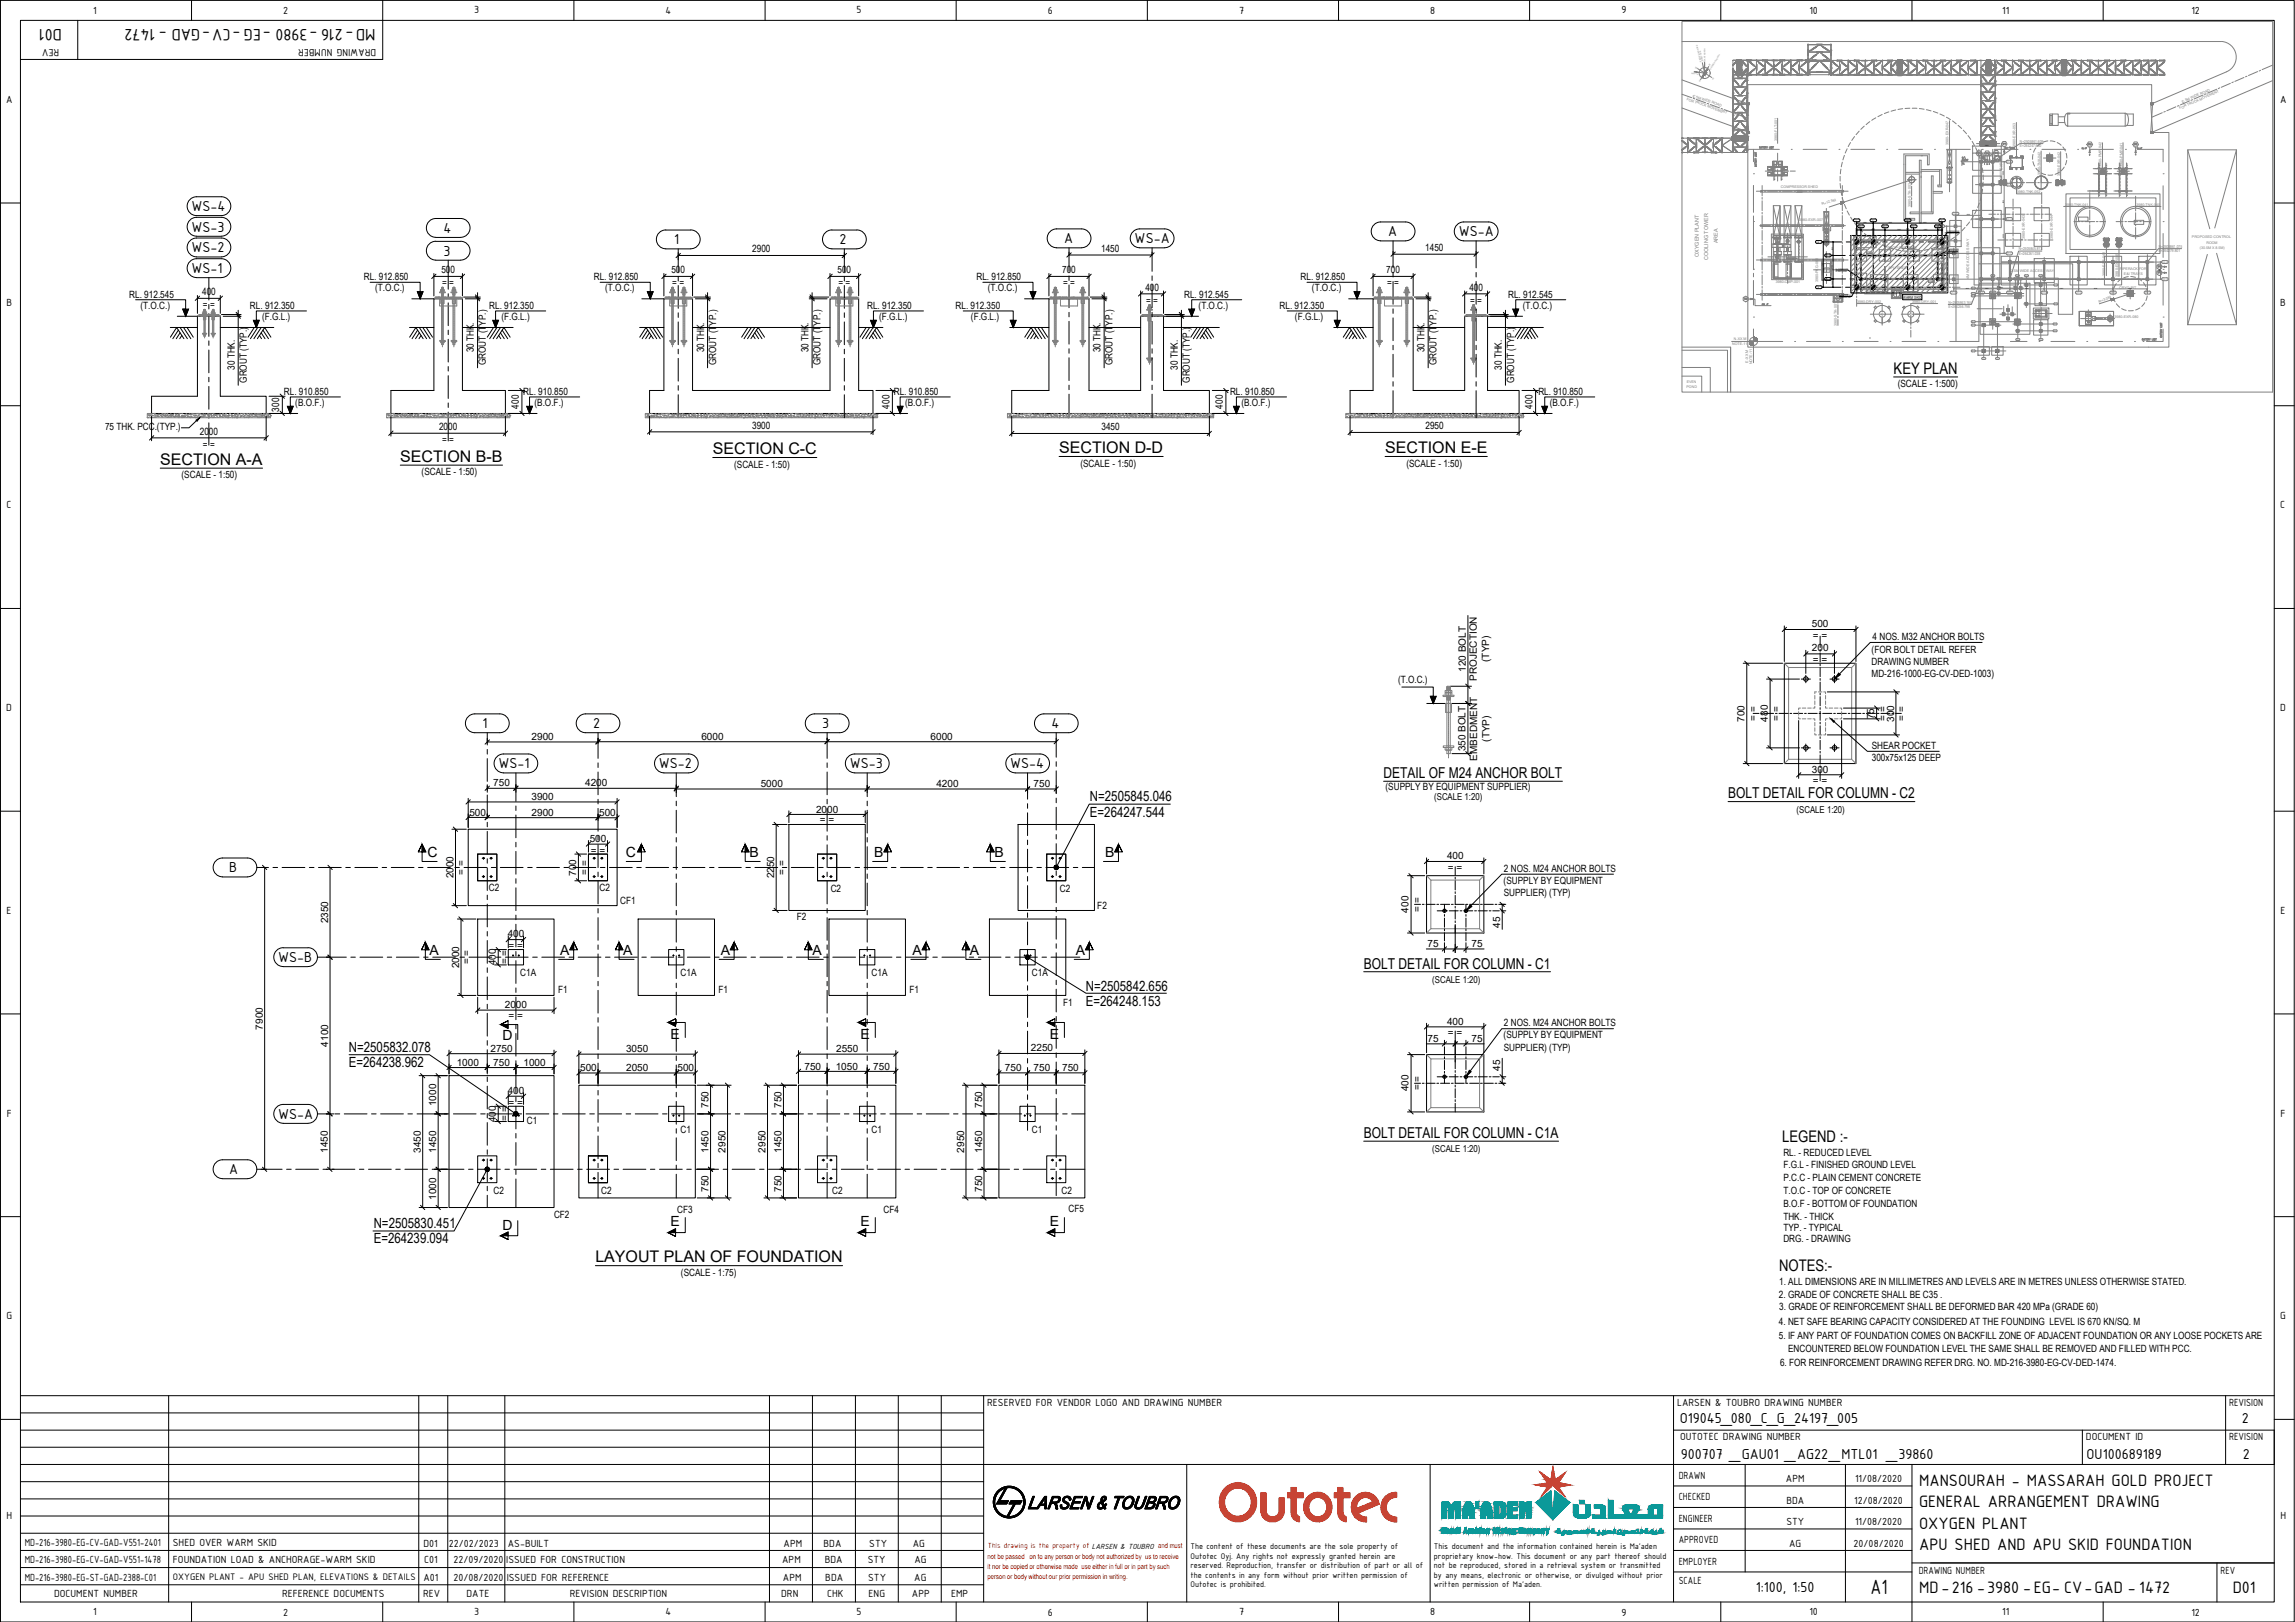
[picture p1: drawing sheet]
<svg xmlns="http://www.w3.org/2000/svg" width="841mm" height="594mm" viewBox="0 0 841 594" stroke-linecap="round" stroke-linejoin="round" font-family="sans-serif">
<defs><g id="words">
<text font-size="8.1" x="685.4" y="583.9">A1</text>
<g font-size="6.5">
<text x="22.7" y="10.6" transform="rotate(-180 22.7 10.6)">D01</text>
<text x="137.6" y="10.6" transform="rotate(-180 137.6 10.6)">MD-216 -3980 -EG -CV-GAD - 1472</text>
<text x="703.3" y="544.3">MANSOURAH - MASSARAH GOLD PROJECT</text>
<text x="703.3" y="552.1">GENERAL ARRANGEMENT DRAWING</text>
<text x="703.3" y="560">OXYGEN PLANT</text>
<text x="703.3" y="567.9">APU SHED AND APU SKID FOUNDATION</text>
<text x="703.3" y="583.6">MD-216 -3980 -EG- CV-GAD - 1472</text>
<text x="818.2" y="583.6">D01</text>
</g>
<g font-size="5.9">
<text x="693.9" y="136.8">KEY PLAN</text>
<text x="261.2" y="166.3">SECTION C-C</text>
<text x="388.1" y="165.9">SECTION D-D</text>
<text x="507.6" y="165.9">SECTION E-E</text>
<text x="58.7" y="170.2">SECTION A-A</text>
<text x="146.7" y="169.1">SECTION B-B</text>
<text x="653.1" y="418.4">LEGEND :-</text>
<text x="218.2" y="462.3">LAYOUT PLAN OF FOUNDATION</text>
<text x="652" y="465.4">NOTES:-</text>
</g>
<g font-size="5.7">
<text x="70.1" y="77.4">WS-4</text>
<text x="70.1" y="84.9">WS-3</text>
<text x="162.5" y="85.3">4</text>
<text x="247" y="89.5">1</text>
<text x="307.7" y="89.5">2</text>
<text x="390" y="89.1">A</text>
<text x="415.8" y="89.1">WS-A</text>
<text x="508.8" y="86.6">A</text>
<text x="534.5" y="86.6">WS-A</text>
<text x="70.1" y="92.5">WS-2</text>
<text x="162.5" y="93.7">3</text>
<text x="70.1" y="100">WS-1</text>
<text x="176.8" y="266.8">1</text>
<text x="217.4" y="266.8">2</text>
<text x="301.3" y="266.8">3</text>
<text x="385.3" y="266.8">4</text>
<text x="182.7" y="281.4">WS-1</text>
<text x="241.4" y="281.4">WS-2</text>
<text x="311.4" y="281.4">WS-3</text>
<text x="370.2" y="281.4">WS-4</text>
<text x="84" y="319.5">B</text>
<text x="101.9" y="352.4">WS-B</text>
<text x="101.9" y="409.8">WS-A</text>
<text x="84" y="430.1">A</text>
<text x="615.6" y="521.2">O19045_080_C_G_24197_005</text>
<text x="821.5" y="521.2">2</text>
<text x="615.9" y="534.3">900707 _GAU01 _AG22_MTL01 _39860</text>
<text x="764.7" y="534.3">OU100689189</text>
<text x="821.9" y="534.3">2</text>
<text x="643.5" y="583.1">1:100, 1:50</text>
</g>
<g font-size="5.5">
<text x="507" y="285">DETAIL OF M24 ANCHOR BOLT</text>
<text x="633.3" y="292.5">BOLT DETAIL FOR COLUMN - C2</text>
<text x="499.7" y="354.8">BOLT DETAIL FOR COLUMN - C1</text>
<text x="499.7" y="416.8">BOLT DETAIL FOR COLUMN - C1A</text>
</g>
<g font-size="5.1">
<text x="399.4" y="293.6">N=2505845.046</text>
<text x="399.4" y="299.1">E=264247.544</text>
<text x="156.6" y="313.9">C</text>
<text x="229.4" y="313.9">C</text>
<text x="274.6" y="313.9">B</text>
<text x="320.4" y="313.9">B</text>
<text x="364.4" y="313.9">B</text>
<text x="405" y="313.9">B</text>
<text x="157.4" y="349.7">A</text>
<text x="205.3" y="349.7">A</text>
<text x="228.4" y="349.7">A</text>
<text x="264.1" y="349.7">A</text>
<text x="297.7" y="349.7">A</text>
<text x="334.4" y="349.7">A</text>
<text x="355.4" y="349.7">A</text>
<text x="394.3" y="349.7">A</text>
<text x="397.9" y="362.8">N=2505842.656</text>
<text x="397.9" y="368.3">E=264248.153</text>
<text x="184.2" y="380.8">D</text>
<text x="245.7" y="380.5">E</text>
<text x="315.4" y="380.5">E</text>
<text x="384.7" y="380.5">E</text>
<text x="127.8" y="385.3">N=2505832.078</text>
<text x="127.8" y="390.8">E=264238.962</text>
<text x="136.9" y="449.9">N=2505830.451</text>
<text x="245.7" y="448.9">E</text>
<text x="315.4" y="448.9">E</text>
<text x="384.7" y="448.9">E</text>
<text x="136.9" y="455.4">E=264239.094</text>
<text x="184.2" y="450.6">D</text>
</g>
<g font-size="4.1">
<text x="34.2" y="5">1</text>
<text x="103.8" y="5.1">2</text>
<text x="173.8" y="4.9">3</text>
<text x="243.8" y="5">4</text>
<text x="313.9" y="4.9">5</text>
<text x="384" y="5.1">6</text>
<text x="454.1" y="5">7</text>
<text x="524.1" y="5">8</text>
<text x="594.2" y="4.9">9</text>
<text x="663.1" y="5">10</text>
<text x="733.7" y="5">11</text>
<text x="803.1" y="5.1">12</text>
<text x="21.7" y="17.9" transform="rotate(-180 21.7 17.9)">REV</text>
<text x="137.8" y="17.9" transform="rotate(-180 137.8 17.9)">DRAWING NUMBER</text>
<text x="2.2" y="37.7">A</text>
<text x="835.5" y="37.7">A</text>
<text x="2.4" y="112">B</text>
<text x="835.6" y="112">B</text>
<text x="2.4" y="186.2">C</text>
<text x="835.6" y="186.2">C</text>
<text x="2.3" y="260.5">D</text>
<text x="835.6" y="260.5">D</text>
<text x="2.4" y="334.7">E</text>
<text x="835.7" y="334.7">E</text>
<text x="2.5" y="409">F</text>
<text x="835.7" y="409">F</text>
<text x="2.4" y="483.2">G</text>
<text x="835.6" y="483.2">G</text>
<text x="361.8" y="514.9">RESERVED FOR VENDOR LOGO AND DRAWING NUMBER</text>
<text x="614.6" y="514.9">LARSEN &amp; TOUBRO DRAWING NUMBER</text>
<text x="816.9" y="514.9">REVISION</text>
<text x="615.7" y="527.4">OUTOTEC DRAWING NUMBER</text>
<text x="764.4" y="527.4">DOCUMENT ID</text>
<text x="816.9" y="527.4">REVISION</text>
<text x="615.2" y="541.6">DRAWN</text>
<text x="654.5" y="542.9">APM</text>
<text x="679.8" y="542.9">11/08/2020</text>
<text x="615.2" y="549.5">CHECKED</text>
<text x="654.6" y="550.8">BDA</text>
<text x="679.5" y="550.8">12/08/2020</text>
<text x="2.4" y="556.4">H</text>
<text x="615.2" y="557.4">ENGINEER</text>
<text x="835.7" y="556.4">H</text>
<text x="654.6" y="558.7">STY</text>
<text x="679.8" y="558.7">11/08/2020</text>
<text x="9.1" y="566.3">MD-216-3980-EG-CV-GAD-V551-2401</text>
<text x="63.4" y="566.3">SHED OVER WARM SKID</text>
<text x="155.2" y="566.6">D01</text>
<text x="164.4" y="566.6">22/02/2023</text>
<text x="186.1" y="566.6">AS-BUILT</text>
<text x="287.1" y="566.6">APM</text>
<text x="301.8" y="566.6">BDA</text>
<text x="318.6" y="566.6">STY</text>
<text x="334.5" y="566.6">AG</text>
<text x="615.2" y="565.2">APPROVED</text>
<text x="655.7" y="566.6">AG</text>
<text x="679.3" y="566.6">20/08/2020</text>
<text x="9.1" y="572.6">MD-216-3980-EG-CV-GAD-V551-1478</text>
<text x="63.4" y="572.6">FOUNDATION LOAD &amp; ANCHORAGE-WARM SKID</text>
<text x="155.4" y="572.6">C01</text>
<text x="166.2" y="572.6">22/09/2020</text>
<text x="185.5" y="572.6">ISSUED FOR CONSTRUCTION</text>
<text x="286.6" y="572.6">APM</text>
<text x="302.2" y="572.6">BDA</text>
<text x="318" y="572.6">STY</text>
<text x="335.1" y="572.6">AG</text>
<text x="615.2" y="573.1">EMPLOYER</text>
<text x="9.1" y="578.9">MD-216-3980-EG-ST-GAD-2388-C01</text>
<text x="155.2" y="578.9">A01</text>
<text x="166.2" y="578.9">20/08/2020</text>
<text x="185.7" y="578.9">ISSUED FOR REFERENCE</text>
<text x="286.9" y="578.9">APM</text>
<text x="302.4" y="578.9">BDA</text>
<text x="318.2" y="578.9">STY</text>
<text x="335" y="578.9">AG</text>
<text x="615.2" y="580.3">SCALE</text>
<text x="703.1" y="576.3">DRAWING NUMBER</text>
<text x="813.8" y="576.3">REV</text>
<text x="19.8" y="584.9">DOCUMENT NUMBER</text>
<text x="103.4" y="584.9">REFERENCE DOCUMENTS</text>
<text x="155.1" y="584.9">REV</text>
<text x="171" y="584.9">DATE</text>
<text x="208.8" y="584.9">REVISION DESCRIPTION</text>
<text x="286.3" y="584.9">DRN</text>
<text x="303.1" y="584.9">CHK</text>
<text x="318.3" y="584.9">ENG</text>
<text x="334.2" y="584.9">APP</text>
<text x="348.6" y="584.9">EMP</text>
<text x="34.2" y="591.6">1</text>
<text x="103.8" y="591.7">2</text>
<text x="173.8" y="591.6">3</text>
<text x="243.8" y="591.6">4</text>
<text x="313.9" y="591.6">5</text>
<text x="384" y="591.7">6</text>
<text x="454.1" y="591.6">7</text>
<text x="524.1" y="591.6">8</text>
<text x="594.2" y="591.7">9</text>
<text x="663.1" y="591.6">10</text>
<text x="733.7" y="591.6">11</text>
<text x="803.1" y="591.7">12</text>
</g>
<g font-size="3.7">
<text x="275.7" y="92.5">2900</text>
<text x="403.5" y="92.3">1450</text>
<text x="522.3" y="92">1450</text>
<text x="161.8" y="100.1">500</text>
<text x="246" y="100.1">500</text>
<text x="306.9" y="100.1">500</text>
<text x="389.3" y="100.1">700</text>
<text x="508" y="100.1">700</text>
<text x="133.3" y="102.6">RL. 912.850</text>
<text x="137.5" y="106.7">(T.O.C.)</text>
<text x="162.1" y="104.9">= =</text>
<text x="217.6" y="102.6">RL. 912.850</text>
<text x="221.7" y="106.7">(T.O.C.)</text>
<text x="246.4" y="104.9">= =</text>
<text x="307.3" y="104.9">= =</text>
<text x="357.8" y="102.6">RL. 912.850</text>
<text x="362" y="106.7">(T.O.C.)</text>
<text x="389.6" y="104.9">= =</text>
<text x="419.7" y="106.5">400</text>
<text x="476.6" y="102.6">RL. 912.850</text>
<text x="480.8" y="106.7">(T.O.C.)</text>
<text x="508.3" y="104.9">= =</text>
<text x="538.5" y="106.5">400</text>
<text x="47.4" y="109">RL. 912.545</text>
<text x="51.5" y="113.1">(T.O.C.)</text>
<text x="74.1" y="108.2">400</text>
<text x="74.4" y="113">= =</text>
<text x="91.6" y="113.1">RL. 912.350</text>
<text x="179.3" y="113.1">RL. 912.350</text>
<text x="317.8" y="113.1">RL. 912.350</text>
<text x="350.2" y="113.1">RL. 912.350</text>
<text x="420" y="111.3">= =</text>
<text x="433.9" y="109">RL. 912.545</text>
<text x="439.3" y="113.1">(T.O.C.)</text>
<text x="468.9" y="113.1">RL. 912.350</text>
<text x="538.8" y="111.3">= =</text>
<text x="552.7" y="109">RL. 912.545</text>
<text x="558" y="113.1">(T.O.C.)</text>
<text x="96.1" y="117.2">(F.G.L.)</text>
<text x="183.8" y="117.2">(F.G.L.)</text>
<text x="322.2" y="117.2">(F.G.L.)</text>
<text x="355.8" y="117.2">(F.G.L.)</text>
<text x="474.6" y="117.2">(F.G.L.)</text>
<text x="173.7" y="129.1" transform="rotate(-90 173.7 129.1)">30 THK.</text>
<text x="258" y="129.1" transform="rotate(-90 258 129.1)">30 THK.</text>
<text x="296.3" y="129.1" transform="rotate(-90 296.3 129.1)">30 THK.</text>
<text x="403.3" y="129.1" transform="rotate(-90 403.3 129.1)">30 THK.</text>
<text x="522.1" y="129.1" transform="rotate(-90 522.1 129.1)">30 THK.</text>
<text x="86" y="135.5" transform="rotate(-90 86 135.5)">30 THK.</text>
<text x="178.1" y="133.8" transform="rotate(-90 178.1 133.8)">GROUT (TYP.)</text>
<text x="262.4" y="133.8" transform="rotate(-90 262.4 133.8)">GROUT (TYP.)</text>
<text x="300.7" y="133.8" transform="rotate(-90 300.7 133.8)">GROUT (TYP.)</text>
<text x="407.7" y="133.8" transform="rotate(-90 407.7 133.8)">GROUT (TYP.)</text>
<text x="431.7" y="135.5" transform="rotate(-90 431.7 135.5)">30 THK.</text>
<text x="526.5" y="133.8" transform="rotate(-90 526.5 133.8)">GROUT (TYP.)</text>
<text x="550.4" y="135.5" transform="rotate(-90 550.4 135.5)">30 THK.</text>
<text x="90.4" y="140.2" transform="rotate(-90 90.4 140.2)">GROUT (TYP.)</text>
<text x="436.1" y="140.2" transform="rotate(-90 436.1 140.2)">GROUT (TYP.)</text>
<text x="554.8" y="140.2" transform="rotate(-90 554.8 140.2)">GROUT (TYP.)</text>
<text x="695.5" y="141.7">(SCALE - 1:500)</text>
<text x="104.1" y="144.6">RL. 910.850</text>
<text x="108.2" y="148.7">(B.O.F.)</text>
<text x="190.2" y="149.7" transform="rotate(-90 190.2 149.7)">400</text>
<text x="191.7" y="144.6">RL. 910.850</text>
<text x="195.9" y="148.7">(B.O.F.)</text>
<text x="325.9" y="149.7" transform="rotate(-90 325.9 149.7)">400</text>
<text x="327.5" y="144.6">RL. 910.850</text>
<text x="331.7" y="148.7">(B.O.F.)</text>
<text x="448.1" y="149.7" transform="rotate(-90 448.1 149.7)">400</text>
<text x="450.8" y="144.6">RL. 910.850</text>
<text x="454.9" y="148.7">(B.O.F.)</text>
<text x="561.6" y="149.7" transform="rotate(-90 561.6 149.7)">400</text>
<text x="563.8" y="144.6">RL. 910.850</text>
<text x="567.9" y="148.7">(B.O.F.)</text>
<text x="102.4" y="150.8" transform="rotate(-90 102.4 150.8)">300</text>
<text x="38.5" y="157.6">75 THK. PCC.(TYP.)</text>
<text x="73.2" y="159.3">2000</text>
<text x="160.9" y="157.6">2000</text>
<text x="275.6" y="157.1">3900</text>
<text x="403.6" y="157.7">3450</text>
<text x="522.4" y="157.3">2950</text>
<text x="74.4" y="164.1">= =</text>
<text x="162.1" y="162.4">= =</text>
<text x="269" y="171.3">(SCALE - 1:50)</text>
<text x="395.9" y="171">(SCALE - 1:50)</text>
<text x="515.4" y="171">(SCALE - 1:50)</text>
<text x="66.5" y="175.2">(SCALE - 1:50)</text>
<text x="154.5" y="174.1">(SCALE - 1:50)</text>
<text x="664" y="229.7">500</text>
<text x="664" y="238.6">200</text>
<text x="664.4" y="234">= =</text>
<text x="685.9" y="239">(FOR BOLT DETAIL REFER</text>
<text x="686.2" y="234.5">4 NOS. M32 ANCHOR BOLTS</text>
<text x="545.7" y="242.4" transform="rotate(-90 545.7 242.4)">(TYP)</text>
<text x="664.4" y="243">= =</text>
<text x="685.8" y="243.4">DRAWING NUMBER</text>
<text x="512.3" y="250.2">(T.O.C.)</text>
<text x="537.2" y="246.1" transform="rotate(-90 537.2 246.1)">120 BOLT</text>
<text x="541.2" y="249.4" transform="rotate(-90 541.2 249.4)">PROJECTION</text>
<text x="685.8" y="247.9">MD-216-1000-EG-CV-DED-1003)</text>
<text x="643.6" y="264" transform="rotate(-90 643.6 264)">= =</text>
<text x="652.1" y="264" transform="rotate(-90 652.1 264)">= =</text>
<text x="686.9" y="263.4" transform="rotate(-90 686.9 263.4)">75</text>
<text x="691.2" y="264" transform="rotate(-90 691.2 264)">= =</text>
<text x="698.1" y="264" transform="rotate(-90 698.1 264)">= =</text>
<text x="639.3" y="264.3" transform="rotate(-90 639.3 264.3)">700</text>
<text x="647.8" y="264.3" transform="rotate(-90 647.8 264.3)">480</text>
<text x="694.1" y="264.3" transform="rotate(-90 694.1 264.3)">300</text>
<text x="194.8" y="271.1">2900</text>
<text x="257" y="270.9">6000</text>
<text x="341" y="270.9">6000</text>
<text x="537" y="275.2" transform="rotate(-90 537 275.2)">350 BOLT</text>
<text x="545.8" y="271.7" transform="rotate(-90 545.8 271.7)">(TYP)</text>
<text x="685.9" y="274.2">SHEAR POCKET</text>
<text x="541.4" y="278.7" transform="rotate(-90 541.4 278.7)">EMBEDMENT</text>
<text x="685.9" y="278.6">300x75x125 DEEP</text>
<text x="664" y="283.1">300</text>
<text x="664.4" y="287.1">= =</text>
<text x="180.8" y="288">750</text>
<text x="194.8" y="293">3900</text>
<text x="214.4" y="288">4200</text>
<text x="278.8" y="288.3">5000</text>
<text x="343.2" y="288.3">4200</text>
<text x="378.8" y="288.3">750</text>
<text x="507.7" y="289.4">(SUPPLY BY EQUIPMENT SUPPLIER)</text>
<text x="172" y="298.7">500</text>
<text x="194.8" y="298.8">2900</text>
<text x="219.6" y="298.8">500</text>
<text x="299" y="297.6">2000</text>
<text x="300.4" y="301.6">= =</text>
<text x="216.1" y="308.3">500</text>
<text x="216.5" y="312.6">= =</text>
<text x="530.3" y="314.7">400</text>
<text x="166.2" y="321.7" transform="rotate(-90 166.2 321.7)">2000</text>
<text x="170.2" y="320.4" transform="rotate(-90 170.2 320.4)">= =</text>
<text x="211.1" y="320.8" transform="rotate(-90 211.1 320.8)">700</text>
<text x="215.5" y="320.4" transform="rotate(-90 215.5 320.4)">= =</text>
<text x="283.8" y="321.7" transform="rotate(-90 283.8 321.7)">2250</text>
<text x="287.7" y="320.4" transform="rotate(-90 287.7 320.4)">= =</text>
<text x="530.6" y="319">= =</text>
<text x="551" y="323.8">(SUPPLY BY EQUIPMENT</text>
<text x="551.1" y="319.4">2 NOS. M24 ANCHOR BOLTS</text>
<text x="179.1" y="326.3">C2</text>
<text x="219.7" y="326.3">C2</text>
<text x="304.4" y="326.7">C2</text>
<text x="388.4" y="326.7">C2</text>
<text x="551.1" y="328.2">SUPPLIER) (TYP)</text>
<text x="227.2" y="330.9">CF1</text>
<text x="402.1" y="333">F2</text>
<text x="516.2" y="334.2" transform="rotate(-90 516.2 334.2)">400</text>
<text x="520.6" y="333.9" transform="rotate(-90 520.6 333.9)">= =</text>
<text x="120.3" y="338.2" transform="rotate(-90 120.3 338.2)">2350</text>
<text x="292.1" y="336.9">F2</text>
<text x="549.8" y="339.8" transform="rotate(-90 549.8 339.8)">45</text>
<text x="186.1" y="343.3">400</text>
<text x="186.4" y="347.7">= =</text>
<text x="523.2" y="346.9">75</text>
<text x="539.2" y="346.9">75</text>
<text x="172.2" y="353.2" transform="rotate(-90 172.2 353.2)">= =</text>
<text x="181.7" y="353.6" transform="rotate(-90 181.7 353.6)">400</text>
<text x="186.1" y="353.2" transform="rotate(-90 186.1 353.2)">= =</text>
<text x="168.2" y="354.6" transform="rotate(-90 168.2 354.6)">2000</text>
<text x="190.7" y="357.4">C1A</text>
<text x="249.4" y="357.4">C1A</text>
<text x="319.4" y="357.4">C1A</text>
<text x="378.2" y="357.4">C1A</text>
<text x="204.5" y="363.8">F1</text>
<text x="263.3" y="363.8">F1</text>
<text x="333.2" y="363.8">F1</text>
<text x="185" y="369.2">2000</text>
<text x="389.6" y="368.4">F1</text>
<text x="96.3" y="377.1" transform="rotate(-90 96.3 377.1)">7900</text>
<text x="186.4" y="373.2">= =</text>
<text x="530.3" y="375.3">400</text>
<text x="551.1" y="375.9">2 NOS. M24 ANCHOR BOLTS</text>
<text x="120.3" y="383.3" transform="rotate(-90 120.3 383.3)">4100</text>
<text x="523.2" y="381.6">75</text>
<text x="530.6" y="379.6">= =</text>
<text x="539.2" y="381.6">75</text>
<text x="551" y="380.3">(SUPPLY BY EQUIPMENT</text>
<text x="179.7" y="385.2">2750</text>
<text x="229.4" y="385.4">3050</text>
<text x="306.4" y="385.4">2550</text>
<text x="377.8" y="385.1">2250</text>
<text x="551.1" y="384.8">SUPPLIER) (TYP)</text>
<text x="167.4" y="390.3">1000</text>
<text x="180.8" y="390.3">750</text>
<text x="191.9" y="390.3">1000</text>
<text x="212.6" y="392.3">500</text>
<text x="229.4" y="392.3">2050</text>
<text x="248.3" y="392.3">500</text>
<text x="294.8" y="391.7">750</text>
<text x="306.2" y="391.7">1050</text>
<text x="320" y="391.7">750</text>
<text x="368.3" y="392.2">750</text>
<text x="378.8" y="392.2">750</text>
<text x="389.3" y="392.2">750</text>
<text x="549.8" y="392.2" transform="rotate(-90 549.8 392.2)">45</text>
<text x="186.1" y="400.7">400</text>
<text x="516.2" y="399.8" transform="rotate(-90 516.2 399.8)">400</text>
<text x="520.6" y="399.4" transform="rotate(-90 520.6 399.4)">= =</text>
<text x="159.9" y="405.1" transform="rotate(-90 159.9 405.1)">1000</text>
<text x="186.4" y="405">= =</text>
<text x="259.7" y="405.8" transform="rotate(-90 259.7 405.8)">750</text>
<text x="286.4" y="405.8" transform="rotate(-90 286.4 405.8)">750</text>
<text x="359.9" y="405.8" transform="rotate(-90 359.9 405.8)">750</text>
<text x="181.7" y="411" transform="rotate(-90 181.7 411)">400</text>
<text x="186.1" y="410.6" transform="rotate(-90 186.1 410.6)">= =</text>
<text x="193" y="411.7">C1</text>
<text x="249.4" y="414.8">C1</text>
<text x="319.4" y="414.8">C1</text>
<text x="378.2" y="414.8">C1</text>
<text x="120.1" y="422.3" transform="rotate(-90 120.1 422.3)">1450</text>
<text x="154.2" y="422.2" transform="rotate(-90 154.2 422.2)">3450</text>
<text x="159.9" y="422.3" transform="rotate(-90 159.9 422.3)">1450</text>
<text x="259.7" y="422.3" transform="rotate(-90 259.7 422.3)">1450</text>
<text x="265.9" y="422.2" transform="rotate(-90 265.9 422.2)">2950</text>
<text x="280.5" y="422.2" transform="rotate(-90 280.5 422.2)">2950</text>
<text x="286.4" y="422.3" transform="rotate(-90 286.4 422.3)">1450</text>
<text x="353.3" y="422.2" transform="rotate(-90 353.3 422.2)">2950</text>
<text x="359.9" y="422.3" transform="rotate(-90 359.9 422.3)">1450</text>
<text x="653.5" y="423.5">RL. - REDUCED LEVEL</text>
<text x="653.5" y="427.8">F.G.L - FINISHED GROUND LEVEL</text>
<text x="180.8" y="437.2">C2</text>
<text x="220.3" y="437.2">C2</text>
<text x="259.7" y="436.6" transform="rotate(-90 259.7 436.6)">750</text>
<text x="286.4" y="436.6" transform="rotate(-90 286.4 436.6)">750</text>
<text x="305" y="437.2">C2</text>
<text x="359.9" y="436.6" transform="rotate(-90 359.9 436.6)">750</text>
<text x="389" y="437.2">C2</text>
<text x="653.5" y="432.7">P.C.C - PLAIN CEMENT CONCRETE</text>
<text x="653.5" y="437.3">T.O.C - TOP OF CONCRETE</text>
<text x="159.9" y="439.4" transform="rotate(-90 159.9 439.4)">1000</text>
<text x="391.5" y="443.9">CF5</text>
<text x="653.5" y="442.1">B.O.F - BOTTOM OF FOUNDATION</text>
<text x="203" y="446.2">CF2</text>
<text x="248.2" y="444.3">CF3</text>
<text x="323.8" y="444.3">CF4</text>
<text x="653.5" y="446.7">THK. - THICK</text>
<text x="653.5" y="450.8">TYP. - TYPICAL</text>
<text x="653.5" y="454.8">DRG. - DRAWING</text>
<text x="249.6" y="467.3">(SCALE - 1:75)</text>
<text x="652" y="470.8">1. ALL DIMENSIONS ARE IN MILLIMETRES AND LEVELS ARE IN METRES UNLESS OTHERWISE STATED.</text>
<text x="651.9" y="475.4">2. GRADE OF CONCRETE SHALL BE C35 .</text>
<text x="652" y="479.9">3. GRADE OF REINFORCEMENT SHALL BE DEFORMED BAR 420 MPa (GRADE 60)</text>
<text x="651.9" y="485.2">4. NET SAFE BEARING CAPACITY CONSIDERED AT THE FOUNDING LEVEL IS 670 KN/SQ. M</text>
<text x="651.9" y="490.5">5. IF ANY PART OF FOUNDATION COMES ON BACKFILL ZONE OF ADJACENT FOUNDATION OR ANY LOOSE POCKETS ARE</text>
<text x="655.3" y="495.4">ENCOUNTERED BELOW FOUNDATION LEVEL THE SAME SHALL BE REMOVED AND FILLED WITH PCC.</text>
<text x="652.3" y="500.3">6. FOR REINFORCEMENT DRAWING REFER DRG. NO. MD-216-3980-EG-CV-DED-1474.</text>
<text x="63.4" y="578.7">OXYGEN PLANT - APU SHED PLAN, ELEVATIONS &amp; DETAILS</text>
</g>
<text font-size="3.5" fill="#808080" x="720.7" y="61.4" transform="rotate(-90 720.7 61.4)">AL</text>
<g font-size="3.5">
<text x="525.6" y="293.1">(SCALE 1:20)</text>
<text x="658.4" y="297.7">(SCALE 1:20)</text>
<text x="524.8" y="360">(SCALE 1:20)</text>
<text x="524.8" y="422">(SCALE 1:20)</text>
</g>
<g font-size="3.3">
<text x="436.2" y="567.3">The content of these documents are the sole property of</text>
<text x="525.5" y="567.3">This document and the information contained herein is Ma'aden</text>
<text x="436.2" y="570.8">Outotec Oyj. Any rights not expressly granted herein are</text>
<text x="436.2" y="574.4">reserved. Reproduction, transfer or distribution of part or all of</text>
<text x="525.5" y="570.8">proprietary know-how. This document or any part thereof should</text>
<text x="525.5" y="574.4">not be reproduced, stored in a retrieval system or transmitted</text>
<text x="436.2" y="577.8">the contents in any form without prior written permission of</text>
<text x="436.2" y="581.3">Outotec is prohibited.</text>
<text x="525.5" y="577.8">by any means, electronic or otherwise, or divulged without prior</text>
<text x="525.5" y="581.3">written permission of Ma'aden.</text>
</g>
<g font-size="3.1" fill="#808080">
<text x="733.1" y="57.9">7</text>
<text x="780.7" y="54.3">TP5</text>
</g>
<text font-size="2.9" fill="#f00" x="362" y="567.1">This drawing is the property of LARSEN &amp; TOUBRO and must</text>
<g font-size="2.6" fill="#f00">
<text x="361.9" y="570.9">not be passed on to any person or body not authorized by us to receive</text>
<text x="361.9" y="574.7">it nor be copied or otherwise made use either in full or in part by such</text>
<text x="361.9" y="578.5">person or body without our prior permission in writing.</text>
</g>
<g font-size="2" fill="#808080">
<text x="629.5" y="89.2" transform="rotate(-90 629.5 89.2)">AREA</text>
<text x="622.6" y="94.2" transform="rotate(-90 622.6 94.2)">OXYGEN PLANT</text>
<text x="626" y="95.3" transform="rotate(-90 626 95.3)">COOLING TOWER</text>
</g>
<g font-size="1.5" fill="#808080">
<text x="740.2" y="52.3">N=2505861.609</text>
<text x="740.2" y="53.9">E=264247.630</text>
<text x="739.8" y="91.7">N=2505845.813</text>
<text x="739.8" y="93.2">E=264261.038</text>
<text x="791.1" y="90.8">N=2505861.075</text>
<text x="791.1" y="92.4">E=264279.801</text>
<text x="714" y="111.2">N=2505843.164</text>
<text x="714" y="112.8">E=264256.798</text>
</g>
<text font-size="1.5" x="697.4" y="109.4">WARM SKID</text>
<g font-size="1.3" fill="#808080">
<text x="620.2" y="35.4" transform="rotate(19 620.2 35.4)">C 5M WIDE ROAD</text>
<text x="618" y="36.6" transform="rotate(19 618 36.6)">FOR TRUCK MOVEMENT</text>
<text x="620.3" y="36" transform="rotate(19 620.3 36)">L</text>
<text x="798.9" y="40.1" transform="rotate(-23 798.9 40.1)">FOR TRUCK MOVEMENT</text>
<text x="799.8" y="37.7" transform="rotate(-23 799.8 37.7)">C 5M WIDE ROAD</text>
<text x="800.2" y="38.1" transform="rotate(-25 800.2 38.1)">L</text>
<text x="651.2" y="51.6" transform="rotate(-90 651.2 51.6)">3980-FLT-001</text>
<text x="714" y="52.9" transform="rotate(-90 714 52.9)">3980-EXR-047</text>
<text x="738.6" y="53.8" transform="rotate(-90 738.6 53.8)">3980-EXR-053</text>
<text x="733.9" y="65.6" transform="rotate(-90 733.9 65.6)">3980-EXR-052</text>
<text x="747.8" y="64.2" transform="rotate(-90 747.8 64.2)">3980-TNK-042</text>
<text x="754.9" y="64.4" transform="rotate(-90 754.9 64.4)">3980-EXR-042</text>
<text x="770.2" y="61" transform="rotate(-90 770.2 61)">3980-PMP-042</text>
<text x="777.8" y="61.1" transform="rotate(-90 777.8 61.1)">3980-PMP-041</text>
<text x="652.7" y="69">COMPRESSOR SHED</text>
<text x="739.1" y="70.7">3980-TNK-052</text>
<text x="667.8" y="75.2" transform="rotate(-19 667.8 75.2)">R=12.5M</text>
<text x="700.2" y="75.7" transform="rotate(-90 700.2 75.7)">3980-STK-003</text>
<text x="756.8" y="75.4">3980-TNK-041</text>
<text x="782.9" y="75.5">3980-TNK-040</text>
<text x="659.3" y="81">3980-EXR-007</text>
<text x="742" y="87.5" transform="rotate(-90 742 87.5)">3980-EXR-043</text>
<text x="752.3" y="87.6" transform="rotate(-90 752.3 87.6)">3980-EXR-044</text>
<text x="803.3" y="87.3">PROPOSED CONTROL</text>
<text x="808.6" y="89.2">ROOM</text>
<text x="691.6" y="91.3">DROP OUT ZONE</text>
<text x="806.2" y="91.1">(30.5M X 8.5M)</text>
<text x="692.1" y="98.6">APU SHED</text>
<text x="736.9" y="99.7">2.5M WIDE ACCESS WAY</text>
<text x="771.5" y="101.1" transform="rotate(-90 771.5 101.1)">3980-EXR-041</text>
<text x="776.3" y="101.3" transform="rotate(-90 776.3 101.3)">3980-EXR-040</text>
<text x="776.8" y="98.8">PIPERACK FOR</text>
<text x="778.3" y="100.6">E&amp;I TRAYS</text>
<text x="650.7" y="103.8">3980-CMP-001</text>
<text x="666.2" y="103.3" transform="rotate(-90 666.2 103.3)">3980-PKG-060</text>
<text x="683.3" y="107.4">3980-STK-005</text>
<text x="721.7" y="102.3" transform="rotate(-90 721.7 102.3)">4M WIDE ACCESS WAY</text>
<text x="776.6" y="105.8">CRYO PIT</text>
<text x="680.6" y="110.9">3980-DRY-002</text>
<text x="700.8" y="110.9">3980-DRY-001</text>
<text x="769.3" y="110.8" transform="rotate(-19 769.3 110.8)">R=3.0M</text>
<text x="673.1" y="119.3" transform="rotate(-90 673.1 119.3)">3980-STK-001</text>
<text x="774.9" y="116.4">3980-EXR-080</text>
<text x="635.4" y="124.6">N-XX M</text>
<text x="634.8" y="126.5">NOTE-11</text>
<text x="640.6" y="132.8" transform="rotate(-90 640.6 132.8)">E-XX M</text>
<text x="642.2" y="133.4" transform="rotate(-90 642.2 133.4)">NOTE-11</text>
<text x="618.1" y="142">POND</text>
<text x="618.1" y="140.3">EVEN</text>
</g>
<g font-size=".9" fill="#808080">
<text x="626.2" y="23.9" transform="rotate(32 626.2 23.9)">N</text>
<text x="621.1" y="24.9" transform="rotate(32 621.1 24.9)">W</text>
<text x="622.6" y="29.6" transform="rotate(30 622.6 29.6)">S</text>
<text x="627.4" y="28.8" transform="rotate(32 627.4 28.8)">E</text>
<text x="735.2" y="59.5">PR1-5</text>
<text x="735.2" y="67.9">PR1-4</text>
<text x="710.3" y="83.1">PR1-3'</text>
<text x="715.5" y="78.6">PR1-A'</text>
<text x="735.2" y="80.5">PR1-3</text>
<text x="710.3" y="88.5">PR1-2'</text>
<text x="710.3" y="93.1">PR1-2</text>
<text x="735.2" y="93.1">PR1-2</text>
<text x="792.2" y="96.2">PR2-B</text>
<text x="710.3" y="102.5">PR1-1</text>
<text x="714.8" y="107.5">PR1-A</text>
<text x="725" y="107.5">PR1-B</text>
<text x="729.1" y="107.5">PR1-C</text>
<text x="735.5" y="107.5">PR2-1</text>
<text x="748.1" y="107.5">PR2-2</text>
<text x="760.6" y="107.5">PR2-3</text>
<text x="773.3" y="107.5">PR2-4</text>
<text x="785.8" y="107.5">PR2-5</text>
<text x="792.2" y="102.5">PR2-A</text>
</g>
<g font-size=".9">
<text x="680.1" y="81">1</text>
<text x="681" y="83.2">WS-1</text>
<text x="686.2" y="81">2</text>
<text x="689.8" y="83.2">WS-1</text>
<text x="698.8" y="81">3</text>
<text x="700.3" y="83.2">WS-1</text>
<text x="709.1" y="83.2">WS-1</text>
<text x="711.4" y="81">4</text>
<text x="666.2" y="88.9">B</text>
<text x="668.9" y="93.8">WS-B</text>
<text x="666.2" y="105.5">A</text>
<text x="668.9" y="102.4">WS-B</text>
</g>
<g font-size=".8">
<text x="713.5" y="85">N=2505845.046</text>
<text x="713.5" y="85.8">E=264247.544</text>
<text x="712.9" y="92.1">N=2505842.656</text>
<text x="712.9" y="92.9">E=264248.153</text>
<text x="672.8" y="98.8">N=2505832.078</text>
<text x="672.8" y="99.6">E=264238.962</text>
<text x="674.2" y="108.5">N=2505830.451</text>
<text x="674.2" y="109.3">E=264239.094</text>
</g>
<g font-size=".7" fill="#808080">
<text x="623.5" y="22.6" transform="rotate(-103 623.5 22.6)">PREVAILING WIND</text>
<text x="624.1" y="22.5" transform="rotate(-103 624.1 22.5)">DIRECTION</text>
<text x="625" y="22.7" transform="rotate(-90 625 22.7)">PLANT NORTH</text>
<text x="619.8" y="27.1" transform="rotate(7 619.8 27.1)">MECCA</text>
<text x="627" y="25.5" transform="rotate(-58 627 25.5)">GEODETIC NORTH</text>
</g>
<g font-size=".6" fill="#808080">
<text x="729.7" y="101.1">CB-1</text>
<text x="738.8" y="101.1">CB-1</text>
<text x="742" y="101.1">TC1-A</text>
<text x="747.2" y="101.1">TC1-B</text>
<text x="722.5" y="107.7">P03-A</text>
<text x="722.5" y="105.7">P03-B</text>
<text x="731.8" y="102.3">P03-1</text>
<text x="738" y="102.3">P03-2</text>
<text x="739.9" y="102.3">P03-3</text>
<text x="752.7" y="104.6">TC1-2</text>
<text x="722.6" y="108.6">CB-B</text>
<text x="752.7" y="111.5">TC1-1</text>
<text x="722.5" y="119.3">ST-B</text>
<text x="722.6" y="118">CB-A</text>
<text x="752.4" y="118.8">TC1-1</text>
<text x="738.8" y="124.6">TC2-A</text>
<text x="747.3" y="124.6">TC2-B</text>
<text x="752.4" y="121.3">TC1-1</text>
<text x="722.5" y="128.7">ST-A</text>
<text x="726.4" y="131.5">ST-1</text>
<text x="731.4" y="131.5">ST-2</text>
</g>
<g font-size=".5">
<text x="727.5" y="53.4">5000</text>
<text x="734.4" y="64" transform="rotate(-90 734.4 64)">4000</text>
<text x="734.4" y="74.5" transform="rotate(-90 734.4 74.5)">6000</text>
<text x="682.8" y="81.6">2900</text>
<text x="692.1" y="81.6">6000</text>
<text x="704.8" y="81.6">6000</text>
<text x="720.7" y="78.8">4500</text>
<text x="680.7" y="84.2">750</text>
<text x="685.8" y="84.2">4200</text>
<text x="695.4" y="84.2">5000</text>
<text x="705.1" y="84.2">4200</text>
<text x="710.4" y="84.2">750</text>
<text x="711.9" y="90">C2</text>
<text x="713.2" y="86.1" transform="rotate(-90 713.2 86.1)">2550</text>
<text x="734.4" y="87.1" transform="rotate(-90 734.4 87.1)">6000</text>
<text x="671.6" y="91.7" transform="rotate(-90 671.6 91.7)">2350</text>
<text x="713.2" y="91.1" transform="rotate(-90 713.2 91.1)">2200</text>
<text x="713.9" y="90.9">F2</text>
<text x="668" y="97.5" transform="rotate(-90 668 97.5)">7900</text>
<text x="671.6" y="98.5" transform="rotate(-90 671.6 98.5)">4100</text>
<text x="713.2" y="98.1" transform="rotate(-90 713.2 98.1)">4500</text>
<text x="791.6" y="99.7" transform="rotate(-90 791.6 99.7)">3000</text>
<text x="671.6" y="104.3" transform="rotate(-90 671.6 104.3)">1450</text>
<text x="720.4" y="105.7">4800</text>
<text x="727.5" y="105.7">2000</text>
<text x="732.8" y="105.6">3000</text>
<text x="742.2" y="105.7">6000</text>
<text x="754.8" y="105.7">6000</text>
<text x="767.4" y="105.7">6000</text>
<text x="780" y="105.7">6000</text>
</g>
</g></defs>
<!-- layer: CI-EXISTING -->
<g fill="none" stroke="#808080" stroke-width=".37">
<path d="M616.4 7.8h216.4v135.8h-216.4zM616.4 15.2h197.7M662.4 18.3v1.7M662.5 16.4h.1M662.5 16.3h.1M662.6 18.2v2.1M662.6 16.3l-.1 .1M662.6 19.1l4.2-2.7 4.2 2.7zM662.6 16.4h8.4M662.6 16.4v.2v-.2M662.6 18.4h.1M662.6 16.3v11.3"/>
<path d="M662.7 18.3l-.1 1.9-.2-.1 .2-.1v-1.7l.1 1.7M663.8 18.2l1.7-1.1 .1 .1-1.7 1.2zM665.5 17.1l-1.7 1.2M665.7 16.2l2.1 .2zM665.7 18.9l2.1 .2zM665.7 16.4h2.1M665.7 19.1h2.1h-2.1M665.7 19.1h2.1M665.7 16.3h2.1M668 17.1l1.8 1.1-.1 .2-1.8-1.2zM668 17.1l1.8 1.2M669.8 18.2l-1.8-1.1-.1 .1 1.8 1.2"/>
<path d="M669.8 18.2l-.1 .2M670.8 18.3v1.7M670.9 16.2l.2 .2zM670.9 18.2l.1 2.1zM670.9 16.4v.2zM670.9 16.1l.2 .2zM671 18.4h.1M671 16.2l-.1 11.3M671.2 18.3l-.2 1.9-.2-.1 .2-1.8 .2 1.7M814.1 15.2a5.8 5.8 0 0 1 5.3 4.8 5.8 5.8 0 0 1-3.5 6.3l-27.4 11.7M616.4 39.6l24.1 8.7M616.4 29.3l24.1 8.7"/>
<path d="M616.4 34.5l3.5 1.3M620.5 36l.6 .2M621.6 36.4l3.5 1.2M622.1 25.1l5.2 3.3M622.3 26.5l-1.5-.2 3.9 .5M623.8 23l.9 3.8M624 28.2h.1M624 27.9v.2zM624 27.9l.1 .2v-.4v.3M624.1 27.6l.1 .3zM624.2 27.9l-.1-.2 .1 .3M624.3 27.5h.1"/>
<path d="M624.3 27.4h.1M624.3 27.3l-.6 .7 .3-.1v.3M624.3 27.6l-.1 .2M624.3 27.3v.1M624.3 27.3l-.3 .9M624.7 26.8h.1M624.7 27.1v.2M624.7 26.9l.1 .4M624.7 22.9v3.9M624.7 27.2h.1M624.7 26.8l.1 .5M624.7 26.9l.1 .2"/>
<path d="M624.7 26.8v.1M624.7 26.9h.1M624.7 26.8l.1 .2zM624.8 26.8h.1M624.7 27.2l.1 .1M624.7 26.7h.1M624.8 27h.1M624.8 26.9v.2M624.8 27.1l-.2-.9-.4 .7 .4-.5 .1 .8M624.8 27.1v.1M624.8 27.1v.2M624.8 27.2h.1"/>
<path d="M624.9 27.1h.1M624.9 26.9h.1M625 27h.1M625 27.1h.1M625 26.9h.1M625 26.7l.1 .2M625.1 26.9h.1M625.1 25.8l.5-.4-.3 .6zM625.1 26.6v.1M625.1 26.6l-.3 .5M625.2 26.7h.1M625.2 26.6h.1"/>
<path d="M625.2 25.9l-1.2 2.3M625.2 25.9h.1M625.2 26.6l-.4 .7M625.3 25.8h.1M625.3 25.8v.2M625.4 25.8h.1M625.4 25.9l-.1-.2v.3M625.4 25.6v.2zM625.5 25.5h.1M625.5 25.6v.1M625.5 25.4h.1M625.6 25.4h.1"/>
<path d="M625.6 25.4l-.4 .5M625.6 37.9l.6 .2M626.2 24.4l-3 4.7M626.7 38.3l3.4 1.2M630.7 39.7l.6 .2M634.8 25.5h.2M634.9 34.1v1.7h.3v-1.7M634.9 34.1l.1 .1zM634.9 25.2h.3v.6h-.3v-.6M634.9 27.8v1.8l.1-1.8M634.9 27.8h.1M634.9 27.8l.1-.1z"/>
<path d="M634.9 35.8h.3M634.9 38.2l.2 .2zM634.9 38.1h.1M634.9 31.8l.2 .3zM634.9 25.5v1.1M634.9 26.3h.1M635 31.8h.1M635 38l.2 .1zM635 25.4h.1M635 25.6l1.6 1.8M635 25.4l1.1 1.5M635 22.1v33.8l-3.9-2.7 3.9-2.6h-16.5"/>
<path d="M635.2 31.8h.1M635 36.7v2.1M635 34.1h.1M635 34.2v1.7zM635 27.8v1.8l.2-1.8M635 27.7v.1M635 22.1h1.6M635 26.5h.1M635 25.5h.3v.8M635 25.5v1M635 25.4v.2v-.6v.5M635 25.5h.1"/>
<path d="M635 36.7l.2 2.1zM635 27.7l-.1 1.9M635 29.5h.1M635 27.4h35.9M635 22.1h28.1M635 25.7l1.1 1.2M635 27.6v2.1M635 25.5l2.7 3.2 2.6-3.2M635 31.8h5.3l-2.6 3.2zM635 38.1h5.3M635 35h5.3l-2.6 3.1zM635 33.9v2.1"/>
<path d="M635 28.7h5.3l-2.6 3.1zM635 37.9h.1M635.1 34.2l-.1 1.7M635.1 38.1v-.2v.2M635.1 31.6l-.2 .2zM635.1 26.3h.1M635.1 29.6h.1M635.2 34.1h.1M635.2 27.8h.1M635.3 25.5l-.2 .8M635.6 35.8l.2-.1 1.4 1.6-.2 .1zM635.6 26.3l.2-.1 1.4 1.6-.2 .2z"/>
<path d="M635.6 32.7l.2-.2 1.4 1.6-.2 .2zM635.6 29.5l.2-.1 1.4 1.6-.2 .1zM635.7 32.6l1.3 1.6M636.1 22.6l-1.1 1.5zM636.4 22.9l.2 3.7zM636.4 23l.2 1M636.4 23.8l.2 .2zM636.4 25.7v.9l.2-.9M636.4 25.7h.1M636.6 23.1h.1M636.6 25.5l-.2 1 .2-1v.2M636.6 26.3h.1"/>
<path d="M636.6 25.5l-.2 .2zM636.6 23.7l-.2 .1v-.9l.2 .9M636.6 23.8v.2M636.6 24v-.3l-.2 2.1M636.6 22l-.2 .2zM636.6 22.4h.1M636.6 21.9v.4zM636.6 27.6h.1M636.6 27.1v.5zM636.6 23.7l.1 2.1zM636.6 25.6h1.6v.4h-1.6v.6h.2l-.2-1.1 .2 .2-.2-.2 .2 .1v1h-.2M636.6 25.8h1.6"/>
<path d="M636.6 22.2l1.5 1.4M636.6 23.8h.2l-.2 .2zM636.6 25.8h1.6h-1.6M636.6 27.2l1.6 .2M636.6 27.2v.2M636.6 23.7v2.1M636.6 25.5v1h.2M636.6 22.9h.2M636.6 23.7h1.6h-1.6M636.6 22.1l1.6 .1zM636.6 27.3l1.6 .1zM636.6 22.3v-.4h1.6v5.6h-1.6v-.3"/>
<path d="M636.6 22.3h.1M636.6 27.5h.1M636.6 27.2h.1M636.6 23.6h1.6v.2h-1.6zM636.6 23.7h1.6zM636.6 22l.2 .2zM636.6 38l2.1 .1zM636.6 31.8l2.1 .2zM636.6 28.7l2.1 .1zM636.6 35l2.1 .1zM636.6 35h2.1M636.6 31.8h2.1"/>
<path d="M636.6 38.1h2.1M636.6 25.8h1.8M636.6 22.3h1.6M636.6 27.3h.1M636.6 22.1v5.3M636.6 23.7h1.6M636.6 22.2l1.5 1.5v2.1M636.6 23.7l1.6 2.1M636.6 22.1l1.6 1.6M636.6 27.5h1.5M636.6 22.3l1.5 .1M636.6 21.9h1.4"/>
<path d="M636.6 25.8l1.6 1.6M636.6 22.1l-1.6 1.7M636.7 27.6h1.4M636.7 22.4h1.4M636.7 27.6h1.4zM636.7 21.9h1.4M636.7 21.9h1.4zM636.8 21.9h.1M636.7 27.1h1.4zM636.7 22.4h1.3M636.7 25.8l1.5 1.5M636.7 22.1l1.5 1.5"/>
<path d="M636.7 23.6h-.1M636.7 22.1l-.1 .1M636.7 22.1l.1 .1M636.7 25.8l1.3 1.3M636.7 25.8l-.1 .1M636.7 23.9l1.3 1.7M636.7 25.5h.1M636.8 27.1h1.3M636.8 23.8l1.2 1.8zM636.8 23.8l1.2 1.7M636.8 22.4h.1M636.8 27.1l-.1 .2"/>
<path d="M636.8 22.9h-.2v.7M636.8 23h-.2v1M636.8 23.4v.4M636.8 22.9v2.9h-.2v-2.1h.2M636.8 22.9h.1M636.8 21.9h1.2h-1.2M636.8 22.1v.1M636.9 27.1h.9h-.9M637 38.9l.2 .1-1.4 1.6-.2-.1zM637.7 38.1l2.6 3.2h-5.3zM637.8 27.1h.2M638 23l.1 1"/>
<path d="M638 23.8l.2 .2zM638 22.1l.2-.1-.2 .2M638 25.6l.2-.1zM638 23.4v-.5h.2v.7h-1.6v.2h1.6M638 23.9l-1.3 1.6M638 23.9l-1.2 1.7zM638 21.9l.2 .5zM638 27.1l.2 .5zM638 27.3h.2M638 27.1h.1M638 27.6h-1.3h1.4M638 22.3v.1"/>
<path d="M638 25.5h.1M638 23.7l.2 2.1zM638 23.9h.1M638.1 25.8l-1.5 1.5M638.1 25.8l-1.3 1.3M638.1 22.1l-.1 .1M638.1 25.5l-.1 1M638.1 27.6h.1M638.1 27.3h.1M638.1 22.2l-.1 .1M638.1 26.3h.1M638.1 23.1h.1"/>
<path d="M638.2 25.9l-1.5 1.5M638.2 22.2l-1.6 1.4M638.2 23.7l-.2 .1M638.2 23.7v2.1M638.2 23.8h.2l-.2 .2zM638.2 25.6h-1.6v.4h1.6v.6h-.2v-.5M638.2 25.5l.2 .2zM638.2 22.1h-1.6h1.6l-.1 .2M638.2 22.1h-1.6v.2M638.2 22l.2 .2zM638.2 25.8l-1.6 1.6M638.2 22.1l2.3 2.6-2.3 2.7"/>
<path d="M638.2 22.1l-1.6 1.6M638.2 23.7l-1.6 2.1M638.2 25.5l.2 1M638.4 22.9h-.4v3.7h.2M638.4 22.9h.1M638.4 23l-.2 1v-.3h.2M638.4 22.9h-.2v.9M638.4 22.9v3.7h-.2M638.4 25.6l-.2-.1 .2 .1v1h-.2M638.6 22.7l1.4 1.6zM638.6 26.7l1.5-1.4-1.4 1.6M638.6 26.7l1.4-1.5-1.3 1.7"/>
<path d="M638.6 26.7l.1 .2M638.6 25.5l-2.1 .2M639.5 26.2l.2 .1-1.4 1.7zM639.5 32.5l.2 .2-1.4 1.6zM639.5 29.4l.2 .1-1.4 1.6zM639.5 35.7l.2 .1-1.4 1.6zM639.7 26.3l-1.4 1.7M639.7 32.6l-1.4 1.6M639.7 29.5l-1.4 1.6M639.7 35.8l-1.4 1.6M639.9 22.1l1.9 .1M639.9 27.4h2.1"/>
<path d="M640 22.2l1.8 .1M640 22.1l.1 .2zM640.1 21.9h1.7l-1.7 .2M640.1 22.1h1.7M640.1 21.9l-.1 .2zM640.1 27.4l1.7 .1M640.1 27.5h.1M640.1 27.2h1.7l-1.7 .2M640.1 27.4h1.7M640.1 27.2l-.1 .2zM640.1 22.3h.1M640.1 27.8v1.8l.2-1.8"/>
<path d="M640.1 27.8h.1M640.1 27.8l.2-.1zM640.1 34.1v1.7h.4v-1.7M640.1 34.1l.2 .1zM640.1 25.2h.4v.6h-.4zM640.1 35.8h.4M640.2 36.7l.1 2.1zM640.2 37.9l.3 .3M640.2 37.9v.3M640.2 38.2h.3M640.2 37.9h.3M640.2 31.8l.2 .1z"/>
<path d="M640.3 38.1h.1M640.2 37.9h.1M640.2 38.2h.1M640.2 38.3h.1M640.2 38.3h.3M640.2 37.8h.3M640.3 36.7v2.1M640.3 27.7l-.2 1.9M640.3 29.5h.1M640.3 34.1h.1M640.3 34.2v1.7zM640.3 27.8v1.8l.2-1.8"/>
<path d="M640.3 27.7v.1M640.4 38.1h.1M640.3 37.7v.1M640.3 38.3h.2M640.3 37.8h.2M640.3 25v30.9h-21.8M640.3 27.6v2.1M640.3 33.9v2.1M640.3 34.2v1.7M640.3 38.3l.2 .1M640.3 37.7h.2M640.3 29.6h.2"/>
<path d="M640.4 38.4h.1M640.4 38.2h.1M640.4 37.9v.3M640.4 37.9h.1M640.5 34.1h.1M640.5 27.8h.1M640.5 37.7l-.1 .1M640.5 38.3v.1M640.5 38.2h.1M640.5 37.9v.3M640.5 37.9h.1M640.5 37.7v.1"/>
<path d="M640.5 38h-.3l.6 10.6h-.3M640.5 38.4h.1M640.5 38.3h.1M640.5 38h.1M640.5 37.8h.1M640.5 37.7h.1M640.5 23.7l.2 2.1zM640.5 23.7v2.1M640.5 38.4h.2M640.5 38.3h.2M640.5 38.3h.3M640.5 38.2h.3"/>
<path d="M640.5 38.2h.3zM640.5 38h.3M640.5 37.9h.3M640.5 37.8h.3M640.5 37.8h.2M640.5 37.7h.2M640.5 22.1l3.2 2.6-3.2 2.7zM640.6 38.3v.1M640.6 37.7v.1M640.6 38.2h.1M640.6 37.9v.3M640.6 37.9h.1"/>
<path d="M640.7 38.3h.1M640.7 38.2h.1M640.7 37.9v.3M640.7 37.9h.1M640.8 38.3h.1M640.8 38.2h.1M640.8 37.9v.3M640.8 37.9h.1M640.8 38.1l-.6 10.5h.3M641.2 26.6l1.8-1.2-1.7 1.4zM641.3 22.7l1.6 1.4M641.3 22.7l-.1 .2 1.8 1.2"/>
<path d="M641.3 22.7l1.7 1.4-1.8-1.2zM641.3 22.7l1.7 1.4M641.7 22.1h.1M641.7 27.4h.1M641.7 22.1v.1M641.8 27.4l-1.7 .1M641.8 22.1l-1.7 .2M641.8 21.9v.2M641.8 27.2v.2M642 22.1l-.2 .1M642.9 25.4l-1.6 1.4M643 25.4l-1.7 1.4-.1-.2"/>
<path d="M643 25.4l-1.8 1.2M643.6 22l-.1 .2zM643.7 23.7v2.1M643.7 22l.2 .2zM643.7 22.2h.1M643.7 27.3l.1 .2zM643.7 23.7l.1 2.1zM643.7 22.1h.1M643.7 22.1l3.1 2.6-3.1 2.7zM644.4 26.6l.1 .2 1.6-1.4-1.6 1.4M644.4 26.6l1.7-1.2-1.6 1.4M644.4 26.6l.1 .2"/>
<path d="M644.5 22.7l1.6 1.4-1.7-1.2zM645.8 22.1l1.9 .1M645.8 27.4h2.1M645.9 22.3h.1M645.9 22.1h.1M645.9 21.9l1.8 .2M645.9 21.9h.1M645.9 21.9l.1 .2zM645.9 27.2h1.8v.3h-1.8M645.9 27.5h.1M645.9 27.4h.1M645.9 27.2h.1"/>
<path d="M645.9 27.2l.1 .2zM646 22.1l1.8 .1h-1.9M646.9 23.7v2.1zM646.9 25.8v-2.1v2.1M646.9 23.7v2.1M646.9 22.1v5.3l6.2-5.3v5.3zM647.5 26.6l1.8-1.2-1.7 1.4zM647.5 26.6l1.8-1.2-1.7 1.4M647.5 26.6l.1 .2M647.6 22.7l1.7 1.4-1.8-1.2zM647.6 22.7l1.6 1.4M647.7 22.2l-1.8 .1"/>
<path d="M647.7 21.9v.4M647.7 27.2v.3M647.8 27.4h-1.8M647.9 22.1l-.2 .1M649.2 25.4l-1.6 1.4M649.3 22.1l2.1 .1zM649.3 22.1h2.1M649.3 27.4h2.1M649.3 27.2l2.1 .2zM649.8 22.1l.2-.1-.2 .2M650 23.7v2.1M650 22l.1 .2z"/>
<path d="M650 27.5h.1M650 27.4h.1M650 23.7l.1 2.1zM650 22l.2 .2zM650 22.1v5.3M650.2 22.1v.1M650.7 25.4l1.7 1.2-.1 .2zM650.7 24.1l1.6-1.4 .1 .2zM650.7 25.4l1.7 1.4M650.8 25.3l1.6 1.3-.1 .2zM652.1 22.1h2.1M652.1 27.4h2.1"/>
<path d="M652.2 27.4h1.7M652.2 27.4h1.7zM652.2 22.1l1.8 .1M652.2 22.1h1.7zM652.3 22.2l1.7 .1M652.3 21.9v.4M652.3 27.2v.3M652.4 22.7l-1.7 1.4M653 23.7l.1 2.1zM653.1 23.7v2.1M653.1 24.7l3.2-2.6v5.3zM653.9 24.1l1.6-1.4 .1 .2z"/>
<path d="M653.9 25.4l1.7 1.2-.1 .2zM653.9 25.4l1.6 1.4M653.9 27.4l.1 .1zM653.9 22.1l.1 .2zM654 27.2h-1.7v.3h1.7M654 27.2l-.1 .2zM654 21.9l-1.7 .2M654 21.9l-.1 .2zM654 25.3l1.6 1.3-.1 .2zM654 27.5h.1M656 22.2l.3-.2zM656.2 23.7l.1 2.1z"/>
<path d="M656.2 22l.1 .2zM656.2 27.3l.1 .2zM656.3 23.7v2.1M656.3 22l.2 .2zM656.3 24.7l3.1-2.6v5.3zM657 24.1l1.6-1.4 .1 .2zM657 25.4l1.7 1.2-.1 .2zM657 25.4l1.6 1.4M657.1 25.3l1.6 1.3-.1 .2zM658.4 22.1h2.1M658.4 27.4h2.1M658.5 21.9l1.9 .2"/>
<path d="M658.5 27.2l1.9 .2M658.5 27.4v.1M658.6 22.1h.1M658.6 27.4h.1M658.6 22.1v.1M659.3 23.7l.1 2.1zM660.1 25.4l1.8 1.2-.1 .2zM660.1 24.1l1.7-1.4 .1 .2zM660.2 25.4l1.6 1.4M660.3 27.4h-1.8l1.8 .1M660.3 27.5h.1M660.3 27.4h.1"/>
<path d="M660.3 21.9h-1.8l1.8 .2M660.3 21.9h.1M660.3 21.9l.1 .2zM660.3 22.1h-1.8l1.8 .2M660.3 22.3h.1M660.3 22.1h.1M660.3 27.2h-1.8l1.8 .2M660.3 27.2h.1M660.3 27.2l.1 .2zM660.3 25.3l1.5 1.5zM660.4 22.2l-1.9 .1M661.5 22l1.1 .1z"/>
<path d="M661.6 22.1h.1M661.6 22.2h.1M661.6 22.2h.2M661.6 22.1v.1M661.8 22.2l.8 .1M661.8 22.1l.8-.2v.2M661.8 22.7l-1.6 1.4M661.8 21.9v.4M662.3 22.1h.6v.3h-.6zM662.3 21.9h.6v.4h-.6zM662.3 27.2h.6v.3h-.6zM662.3 22.2h.1"/>
<path d="M662.3 22.2l.3 .3v-.3M662.3 27.3h.1M662.3 26h.1M662.3 26l.1 1.3M662.3 23h.1M662.3 21.7h.3v1.5M662.3 21.8h.3v1.3M662.3 21.8v1.2M662.3 26v1.3M662.4 21.7l-.1 .1M662.4 25.8v1.7l.2-1.7M662.4 25.8h.1"/>
<path d="M662.4 25.8l.2-.1zM662.4 23.5l.2 2zM662.4 21.8l-.1 1.2M662.4 21.8h.4v1.2M662.4 23.2v-1.6l.2 1.6M662.4 23.2h.1M662.4 21.6l.2 1.7M662.4 27.3h.2M662.4 20v.1M662.4 21.7h.4M662.5 22.2h.1M662.5 22l.2 .1z"/>
<path d="M662.5 22.1v.1M662.6 25.8v1.5h-.3M662.6 27.1h.1M662.6 25.8l-.3 .2M662.6 25.9v1.3h-.3M662.6 21.9h.1M662.6 23h-.3M662.6 25.8l-.2 1.6M662.6 27.4h.1M662.6 23.5h.2v2h-.2zM662.6 23.2v.1M662.6 23.5h.2v2h-.2"/>
<path d="M662.6 26.4h8.4v1M662.6 23.6v2.1M662.6 22.2v5.2v-5.2M662.6 24.5v3.1v-3.1M662.6 26.4l4.2-4.2 4.2 4.2M662.6 22.2h8.4M662.6 22.1l-3.2 2.6 3.2 2.7M662.6 26.4h8.4M662.6 26.4l.9 1M662.6 22.2l4.2-3.1 4.2 3.1M662.6 25.9v1.3h.2M662.6 25.9l.1 1.4"/>
<path d="M662.6 25.9l.2 .1zM662.6 21.6h.1M662.7 23.2h.1M662.6 25.8v1.5h.2M662.6 25.8l.2 .2zM662.6 25.5v-2l.2 2M662.6 21.7v1.5v-1.5h.2M662.6 23h.2M662.6 23.5v2M662.6 21.8v1.3v-1.3h.2M662.6 23h.2zM662.6 25.8v1.7l.1-1.7"/>
<path d="M662.6 25.7l.1 1.7M662.7 25.8h.1M662.6 22v.2M662.7 20h.1M662.6 22.1v.2l-.8-.1M662.6 22.1h-1M662.6 22.1h.1M662.7 21.6l-.1 1.6M662.7 21.6l-.1 1.7M662.7 27.3h.1M662.7 21.6v1.6M662.8 25.5h.1"/>
<path d="M662.8 23.5v2M662.8 23.5h-.4l.2 2M662.8 26l-.1 1.3M662.8 26h.1M662.8 23h.1M662.8 21.7v1.3M662.8 26v1.3M663.8 21.2l1.8-1.1-1.7 1.3zM663.8 22.1h1.7M663.9 25l1.5-1.4zM663.9 22.2l-.1 .2h1.7M663.9 22.2h.1"/>
<path d="M663.9 22.2h1.6M664 22.1l1.4 .1M664 22.2h.1M664 22.5h.1M664 22v.2M664 22v.1M664 22h1.3M664 22.5h1.3M664 22.4l1.3 .1M664.2 22.2h.1M665.2 22l.2 .2zM665.3 22h.1"/>
<path d="M665.3 22l.1 .2zM665.3 22.5h.1M665.3 22l-1.3 .1M665.4 22.2h-1.5l1.5 .2M665.4 22.4h.1M665.4 22.2h.1M665.5 22.2h.1M665.4 22.1l-1.5 .1h1.6M665.4 22.2l-.1 .3M665.4 22.1h-1.5l1.5 .1M665.4 22.1h.1M665.4 22.2l-1.4 .2"/>
<path d="M665.5 22.2l-1.6 .2M665.5 22.1l-1.6 .1M665.5 22.1h.1M665.5 22.4h.1M665.6 22.2h.1M665.5 22.2h-1.6l1.5 .2M665.6 22.2l-1.8 .2M665.7 22.2l2.1 .2zM665.7 26.4h2.1M665.7 22.1l2.1 .1zM665.7 22.2l2.1 .1zM665.7 26.4l2.1 .1z"/>
<path d="M668 22.2l1.7 .2M668 22.2h1.6M668 22.2l.1 .2zM668.1 22.2h1.5l-1.5 .2M668.1 22.2l1.5 .2M668.1 22.2h.1M668.1 22.1l1.7 .1h-1.8M668.1 22.1h.1M668.1 22.1l-.1 .1M668.1 22.4h.1M668.3 22.2h.1M668.1 23.6l1.4 1.6z"/>
<path d="M668.1 22.1l1.5 .1h-1.5M668.3 22.5h.1M668.3 22.2v.3zM668.3 22l-.2 .2zM668.3 22.5h1.2M668.3 22h.1M668.3 22h1.2v.2h-1.4M669.4 22.2h.1M669.5 22.2h.1M669.5 22.4l-1.2 .1M669.5 22.2h-1.4h1.4v.3M669.5 22.2v.2"/>
<path d="M669.6 22.2l-.1 .3M669.6 22.2h-1.5h1.4v.3M669.6 22.1l-1.5 .1M669.6 22.2l.2 .2h-1.7M669.7 22.1l-1.7 .1M669.8 21.3l-1.7-1.3 1.7 1.2-.2 .2M669.8 21.3l-1.9-1.2 1.7 1.3M669.8 21.2l-1.9-1.1 1.7 1.3M669.8 21.2l-.2 .2M670.6 22.1h.7v.3h-.7zM670.8 25.4h.4v2.1h-.4zM670.8 23.7l.1 1.3"/>
<path d="M670.8 24.9h.1M670.8 23.6l.1 1.5M670.8 25v-1.4l.2 1.4M670.8 25h.1M670.8 25.4l.2 2.1zM670.8 23.7v1.2M670.8 23.5l.1 1.7M670.8 25.1h.1M670.8 25.1l.2 .1zM670.8 23.6v.1M670.8 23.6h.4M670.8 20v.1"/>
<path d="M670.8 23.6v1.5M670.9 22.2v.3l.4-.3M670.9 22l.2 .2zM670.9 23.8h.1M671 25v.1M671 25l.2-1.4-.2 1.5M671 23.7h.1M671.2 25h.1M671.2 20h.1M671 24.9h.2zM671 25.4v2.1M671 24.9h.2"/>
<path d="M671 23.6v1.6M671 25.1h.1M671 25.4l.2 2.1M671 27.5v-2.1l.2 2.1M671 24.9h-.2M671 26.4v1v-1M671 22.2v5.2M671 26.4l-.9 1zM671.2 23.7v1.2M671.2 23.5l-.2 1.7M671.2 25.1l-.2 .1M671.2 23.5l-.4 .1"/>
<path d="M671.2 23.5v1.6M671.2 23.7l-.2 1.3M671.2 24.9h.1M671.2 23.6l-.2 1.5M671.3 22.2h.1M671.6 22.7l2.5 2.1-2.5-2.1 2.5 2.1-2.5 2.1M671.6 22.2h56.1M671.7 26.6l1.7-1.1-1.6 1.3zM671.8 22.7l1.6 1.4-1.7-1.2zM673.1 22.2h2.1M673.1 22.2h2.1h-2.1M673.1 27.4h2.1"/>
<path d="M673.2 27.4l1.8 .2M673.2 27.4h.1M673.2 22.2l1.8 .1M673.2 22.2l.1 .1zM673.3 27.6h.1M673.3 27.2l1.7 .2h-1.8h1.8M673.3 27.2l-.1 .2zM673.3 22.3h.1M673.3 22l1.7 .2h-1.8h1.8M673.3 22l-.1 .2zM674.1 23.7v2.1M674.1 23.7l.1 2.1z"/>
<path d="M674.1 22.2l3.2 2.6-3.2 2.6zM674.2 23.7v2.1M674.8 26.6l1.7-1.1-1.6 1.3M674.8 26.6l.1 .2M674.9 22.7l1.6 1.4-1.7-1.2zM674.9 27.4h.1M674.9 22.2h.1M675 27.4l-1.7 .2M675 22.2l-1.7 .1M675 22v.2M675 27.2v.2M677 22.2l.2-.2z"/>
<path d="M677.3 22l.2 .2-.2-.1M677.3 22.2h.1M677.3 23.7v2.1M677.3 22.3h.1M677.3 23.7l.1 2.1zM677.3 27.3l.1 .2zM677.3 22.2h-5.7h5.7M677.3 22.2l3.1 2.6-3.1 2.6zM678 26.6l1.7-1.1-1.6 1.3zM678.1 22.8l1.6 1.3M678.1 22.7l-.1 .2 1.7 1.2M678.1 22.7l1.6 1.4-1.7-1.2z"/>
<path d="M678.1 22.7l1.6 1.4M679.4 22.2h2.1M679.4 27.4h2.1M679.5 22h1.8v.3h-1.8M679.5 22.3h.1M679.5 22v.3zM679.5 27.2l1.8 .2M679.5 27.2h.1M679.5 27.2l.1 .2zM679.5 22h.1M679.5 27.6h.1M679.5 27.4h.1"/>
<path d="M679.6 27.4h1.8h-1.9M679.7 25.5l-1.6 1.3M679.7 25.5l-1.6 1.3-.1-.2M679.7 25.5l-1.7 1.1M680.4 23.7l.2 2.1zM680.4 23.7v2.1M680.4 22.2l3.2 2.6-3.2 2.6zM681.1 26.6l.1 .2 1.6-1.3-1.6 1.3M681.1 26.6l1.7-1.1-1.6 1.3M681.1 26.6l.1 .2M681.2 22.7l1.6 1.4-1.7-1.2zM681.3 27.4l-1.8 .2"/>
<path d="M681.3 22v.3M681.3 27.2v.4M681.4 22.2h-1.8M682.1 22.2h2.1M682.1 27.4h2.1M682.1 22.2l2.1 .1zM682.1 27.3l2.1 .1zM683.3 22.2l.3-.2zM683.6 22.1l.1 .2zM683.6 27.3l.1 .2zM683.6 23.7l.1 2.1zM683.6 23.7v2.1"/>
<path d="M683.6 24.8l3.1-2.6v5.2zM683.6 22.2v5.2M683.6 22v.1M683.6 22.2h.2h-.2M683.8 22.2h.1M684.3 25.5l1.8 1.1-.2 .2zM684.3 24.1l1.6-1.4 .2 .2zM684.3 25.5l1.6 1.3M685.7 22.2h2.1M685.7 27.4h2.1M685.8 22.2h1.7zM685.8 22.2h1.7"/>
<path d="M685.8 27.4h1.7zM685.8 27.4l1.8 .2M685.8 22.2l1.8 .1M685.9 22v.3M685.9 27.2v.4M686.6 23.7l.1 2.1zM686.7 23.7v2.1M686.7 24.8l3.2-2.6v5.2zM687.5 24.1l1.6-1.4 .1 .2zM687.5 25.5l1.7 1.1-.1 .2zM687.5 25.5l1.6 1.3M687.5 27.4l.1 .2z"/>
<path d="M687.5 22.2l.1 .1zM687.6 22l-1.8 .2M687.6 22l-.1 .2zM687.6 27.2l-1.8 .2h1.8M687.6 27.6h.1M687.6 22.3h.1M687.6 27.2l-.1 .2zM689.7 23.7l.2 2.1zM689.9 22.3h.1M689.9 22.2h.1M689.8 27.3l.1 .2zM689.8 22l-.1 .2z"/>
<path d="M689.9 22l.2 .2zM689.9 23.7v2.1M689.9 24.8l3.1-2.6v5.2zM690.6 24.1l1.6-1.4 .1 .2zM690.6 25.5l1.6 1.3M690.7 25.3l1.5 1.5zM691.6 22.2h2.1M691.6 27.4h2.1M691.8 27.2l1.7 .2M691.8 22l1.7 .2M691.8 22.2v.1M691.9 27.4h.1"/>
<path d="M691.9 22.2h.1M692.9 23.7l.1 2.1zM693 23.7v2.1M693.4 27.2h-1.6l1.6 .2M693.4 27.2l.1 .2zM693.4 27.4h-1.6l1.6 .2M693.4 27.4h.1M693.4 22.2h-1.6l1.6 .1M693.4 22.2h.1M693.4 22h-1.6l1.6 .2M693.4 22l.1 .2zM693.4 27.2h.1"/>
<path d="M693.4 27.6h.1M693.4 22.3h.1M693.4 22h.1M693.5 27.4l-1.7 .2M693.6 25.2l1.3 1.7zM694.9 22.7l-1.3 1.7zM695.2 26.6h.2M695.2 25.7l.2-.2zM695.2 25.7v.9h.2v-.9M695.2 25.7h.1M695.2 23h.2M695.2 23h.2v1.1"/>
<path d="M695.2 23.8l.2 .3zM695.2 23.8v-.8h.2v.8M695.2 22.2l.2-.2zM695.2 23v3.6M695.4 21.9h.2v.5h-.2zM695.4 27.1h.2v.6h-.2zM695.4 23.6h1.6v.3h-1.6zM695.4 23.7h1.5M695.4 23.7l.1 2.1zM695.4 23.7l-.2 .2M695.4 24.1v-.4v2.1h-.2M695.4 25.5v1.1h-.2"/>
<path d="M695.4 26.4h.1M695.4 23.7h1.6h-1.6M695.4 23.2h.1M695.4 23.8v.3l-.2-.2 .2 .2M695.4 25.8h1.6h-1.6M695.4 22.2l1.6 .1zM695.4 25.7h1.6v.3h-1.6M695.4 25.8h1.6zM695.4 22.2h-23.8h23.8M695.4 22.2l1.5 1.5M695.4 25.8h1.5M695.4 22.2l-2.4 2.6 2.4 2.6"/>
<path d="M695.4 25.8l1.5 1.6M695.4 22.2v5.2M695.4 27.6h1.5M695.4 23.7l1.5 2.1M695.4 22h1.3M695.4 25.9l1.5 1.4M695.4 21.9h1.5zM695.4 27.7h1.5M695.4 27.1h1.5M695.4 22.4h.3M695.4 25.5v1.1h.2M695.4 22.4h1.5z"/>
<path d="M695.4 27.1h1.5zM695.4 23.8l.2 .1-.2 .2zM695.4 27.7h1.5zM695.4 22.4h1.5M695.4 22l.2 .2zM695.4 21.9h.2zM695.4 27.3h.1M695.4 27.1h.2M695.4 25.9l1.5 1.5M695.5 22.2l1.4 1.4M695.5 24l1.3 1.7zM695.5 24l1.3 1.6z"/>
<path d="M695.5 25.6h.1M695.5 22.4h1.4M695.6 22.4h.1M695.6 22.4h1.3M695.6 23.9l1.2 1.7M695.6 22.4l1.3 1.3M695.6 23h-.2v3.6h.2M695.6 25.7l-.2-.2 .2 1.1M695.6 25.7l-.2-.2 .2 1.1h-.2v-.7M695.6 23h.1M695.6 23h-.2v1.1M695.6 23h-.2v.6"/>
<path d="M695.6 23.4v.4M695.6 23.8l-.2 .3 .2-.2M695.6 23v2.8h-.2v-2.1h.2M695.6 21.9h1.1h-1.1M695.6 22.2h.1M695.7 27.1h.9h-.9M696.6 27.1h.3M696.7 23h.2v3.6h-.2M696.7 25.7l.2-.2zM696.7 23.4v-.4h.2v.6M696.7 23h.2v1.1M696.7 23.8l.2 .3z"/>
<path d="M696.7 25.7l.2 .1v-2.1v2.1M696.7 22.2l.2-.2zM696.7 21.9h.2zM696.7 23v3.6M696.8 27.1h.2v.6h-.2zM696.8 21.9h.2v.5h-.2zM696.8 23.9l-1.3 1.7M696.8 27.3h.1M696.8 23.9l-1.2 1.8zM696.8 25.6h.1M696.8 23.7l.2 2.1zM696.8 24h.1"/>
<path d="M696.9 25.8l-1.5 1.5M696.9 25.8l-1.4 1.6zM696.9 22.2l-1.5 1.5M696.9 27.7h.1M696.9 22.4h.1M696.9 22.2h-1.5h1.6l-.1 .2M696.9 25.5v1.1h-.2M696.9 26.4h.1M696.9 23.2h.1M696.9 25.8l-1.5 1.4M696.9 26v.6h-.2v-.5M696.9 22.2l-1.5 1.4"/>
<path d="M696.9 23.7l-.2 .2M696.9 22.2h-1.5h1.6M696.9 27.4l-1.5-.1 1.6 .1M696.9 27.3h.1M696.9 22.3l-.1 .1M696.9 23.7l-1.5 2.1M696.9 25.8l-1.5 1.6M697 23h.2M697 23.2h.1M697 23.8l.2 .1-.2 .2zM697 22.3h-1.6v-.3h1.6v5.6h-1.6v-.4l1.6 .2M697 22.2h-1.6v.2"/>
<path d="M697 26.6h.2M697 25.5v1.1h.2M697 26.4h.1M697 23.6h-1.6v.3h1.6M697 25.7v.9h.2v-.9M697 25.5l.2 .2zM697 25.7h-1.6v.3h1.6M697 22l.2 .2zM697 22.2l2.3 2.6-2.3 2.6M697.2 23h.1M697.2 23h-.2v1.1M697.2 23v2.8h-.2v-2.1h.2"/>
<path d="M697.2 25.7l-.2-.2 .2 1.1M697.2 23h-.2v.8M697.2 23.8l-.2 .3 .2-.2M697.3 39.8l-1.8 .3M697.3 26.8l.2 .1 1.4-1.6-1.5 1.6M697.3 26.8l1.5-1.6-1.4 1.7M697.3 26.8l1.5-1.6-1.3 1.7M697.3 22.8l.2-.1 1.4 1.5zM697.3 26.8l.2 .1M697.4 22.7l1.4 1.7zM698.7 22.2h2M698.7 27.4h2"/>
<path d="M698.8 27.4l1.8 .2M698.8 27.4l.1 .2zM698.8 22.2l1.8 .1M698.8 22.2l.1 .1zM698.9 22h1.7l-1.7 .2M698.9 22.2h1.7M698.9 22l-.1 .2zM698.9 27.2h1.7l-1.7 .2M698.9 27.4h1.7M698.9 27.2l-.1 .2zM698.9 27.6h.1M698.9 22.3h.1"/>
<path d="M699.3 23.7v2.1M699.3 23.7l.1 2.1zM699.3 22.2l3.2 2.6-3.2 2.6zM699.9 39.6l-1.8 .1M700 26.6l.1 .2 1.6-1.3-1.6 1.3M700 26.6l1.7-1.1-1.6 1.3M700 26.6l.1 .2M700.1 22.7l1.6 1.4-1.7-1.2zM700.5 22.2h.1M700.5 27.4h.1M700.6 27.4l-1.7 .2M700.6 22.2l-1.7 .1"/>
<path d="M700.6 22v.2M700.6 27.2v.2M700.7 39.6l1.8 .1M702.4 22l-.1 .2zM702.5 23.7v2.1M702.5 22l.2 .2-.2-.1M702.5 22.2h.1M702.5 23.7l.1 2.1zM702.5 22.3h.1M702.5 27.3l.1 .2zM702.5 22.2l3.1 2.6-3.1 2.6zM703.2 26.6l1.7-1.1-1.6 1.3z"/>
<path d="M703.2 22.8l1.6 1.3M703.3 22.7l-.1 .2 1.7 1.2M703.3 22.7l1.6 1.4-1.7-1.2zM703.3 22.7l1.6 1.4M703.4 39.8l1.7 .2M704.6 22.2h2.1M704.6 27.4h2.1M704.7 22h1.8v.3h-1.8M704.7 22.3h.1M704.7 22v.3zM704.7 27.2l1.8 .2M704.7 27.2h.1"/>
<path d="M704.7 27.2v.4zM704.7 27.6h.1M704.7 22h.1M704.8 27.4h1.7h-1.8M704.8 25.5l-1.6 1.3M704.9 25.5l-1.6 1.3-.1-.2M704.9 25.5l-1.7 1.1M705.6 23.7l.1 2.1zM705.6 23.7v2.1M705.6 22.2v5.2l6.3-5.2v5.2zM706.3 26.6l.1 .2 1.6-1.3-1.6 1.3M706.3 26.6l1.7-1.1-1.6 1.3"/>
<path d="M706.3 26.6l.1 .2M706.4 22.7l1.6 1.4-1.7-1.2zM706.5 27.4l-1.8 .2M706.5 22v.3M706.5 27.2v.4M706.5 22.2h-1.7M707.7 27.4h2.1M707.7 22.2h2.1M707.7 22.2l2.1 .1zM707.7 27.3l2.1 .1zM708.5 22.2l.2-.2zM708.7 22.1l.2 .2z"/>
<path d="M708.7 22.2l.2 5.3zM708.7 23.7l.2 2.1zM708.7 23.7v2.1M708.8 22l.2 .2zM708.8 23.7v2.1M709 22.2h.1M709.5 24.1l1.6-1.4 .1 .2zM709.5 25.5l1.7 1.1-.1 .2zM709.5 25.5l1.6 1.3M709.6 25.3l1.6 1.3-.1 .2zM710.9 22.2h2.1M710.9 27.4h2.1"/>
<path d="M711 22.2h1.7zM711 27.4h1.8M711 27.4h1.7zM711 22.2h1.7M711.1 27.4l1.7 .2M711.1 22v.3M711.1 27.2v.4M711.8 23.7l.1 2.1zM711.9 23.7v2.1M711.9 24.8l3.2-2.6v5.2zM712.6 25.5l1.8 1.1-.2 .2zM712.6 24.1l1.6-1.4 .2 .2z"/>
<path d="M712.7 25.5l1.6 1.3M712.7 27.4h.1M712.7 22.2h.1M712.8 25.3l1.6 1.3-.2 .2zM712.8 22h-1.7v.3h1.7M712.8 22l-.1 .2zM712.8 27.6h.1M712.8 27.2l-1.7 .2M712.8 27.2l-.1 .2zM712.8 22.3h.1M714.3 22.8l-1.6 1.3M714.8 22.2l.3-.2z"/>
<path d="M714.9 23.7l.2 2.1zM715 27.3l.1 .2zM715.1 22.3h.1M715.1 22.2h.1M715.1 23.7v2.1M715.1 24.8l3.1-2.6v5.2zM715.1 22l.2 .2zM715.8 24.1l1.6-1.4 .1 .2zM715.8 25.5l1.7 1.1-.1 .2zM715.8 25.5l1.6 1.3M715.9 25.3l1.6 1.3-.1 .2zM716.8 22.2h2.1"/>
<path d="M716.8 27.4h2.1M717 27.2l1.7 .2M717 22l1.7 .2M717 22.2v.1M717 27.4h.1M717 22.2h.1M718.1 23.7l.1 2.1zM718.2 23.7v2.1M718.2 24.8l3.2-2.6v5.2zM718.7 27.2h-1.7l1.7 .2M718.7 27.2h.1M718.7 27.2v.2z"/>
<path d="M718.7 27.4h-1.7l1.7 .2M718.7 27.6h.1M718.7 27.4h.1M718.7 22.2h-1.7l1.7 .1M718.7 22.3h.1M718.7 22.2h.1M718.7 22h-1.7l1.7 .2M718.7 22h.1M718.7 22v.2zM718.7 27.4l-1.7 .2M718.9 24.1l1.7-1.4 .1 .2zM718.9 25.5l1.8 1.1-.1 .2z"/>
<path d="M718.9 25.5l1.7 1.3M719.1 25.3l1.6 1.3-.1 .2zM721.2 23.7l.2 2.1zM721.4 23.7v2.1M721.4 24.8l3.1-2.6v5.2zM722 22.2h2.1h-2.1M722 27.4h2.1h-2.1M722 22.2h2.1M722 27.4h2.1M722.1 24.1l1.6-1.4 .1 .2zM722.1 25.5l1.7 1.1-.1 .2zM722.1 25.5l1.6 1.3"/>
<path d="M722.2 27.2l1.7 .2M722.2 22l1.7 .2M722.2 22.2v.1M722.2 25.3l1.5 1.5zM722.2 27.4h.1M722.2 22.2h.1M723.7 22.8l-1.6 1.3M723.8 27.2h-1.7l1.7 .2M723.8 27.2h.1M723.8 27.2l.1 .2zM723.8 27.4h-1.7l1.7 .2M723.8 27.6h.1"/>
<path d="M723.8 27.4h.1M723.8 22.2h-1.7l1.7 .1M723.8 22.3h.1M723.8 22.2h.1M723.8 22h-1.7l1.7 .2M723.8 22h.1M723.8 22l.1 .2zM723.9 27.4l-1.7 .2M724.4 23.7l.2 2.1v-2.1l-.1 2.1zM724.4 23.7l.1 2.1zM724.5 23.7l.1 2.1zM724.5 23.7v2.1"/>
<path d="M725.6 27.2h.7v.4h-.7zM725.6 22h.7v.3h-.7zM725.8 29.7v1.8l.1-1.8M725.8 29.7h.1M725.9 29.6h.1M725.8 36l.1 1.7M725.8 36h.1M725.8 37.7h.3M725.8 39.9l.3 .1zM725.9 33.7h.1M725.8 33.7l.2 .2zM725.9 22.2h61.5v5.2h-115.8"/>
<path d="M725.9 38.6l.2 2.1zM725.9 29.6l-.1 1.9M725.9 31.4h.1M726.1 33.7h.1M725.9 38.6v2.1M725.9 36v1.8zM725.9 29.5v2.1M725.9 35.8v2.1M725.9 22.1v31.3M725.9 24.7l2.4 2.7M726 29.7v1.8l.1-1.8M726 29.6v.1"/>
<path d="M726 36v1.8M726 36h.1M726 39.8l-.2 .2zM726 33.5l-.2 .2 .2-.2M726 31.5h.1M726 36.8h5.2l-2.6 3.2 2.6 3.2h-5.2l2.6-3.2zM726 33.7l2.6 3.1M726 33.7h5.2l-2.6 3.1M726 27.4l2.6 3.1M726.1 29.7h.1M726.1 36l-.1 1.7M726.1 36h.1"/>
<path d="M726.5 25.2l1.3 1.7zM726.6 31.3l1.4 1.6zM726.6 34.5l1.3 1.6zM726.6 37.6l1.3 1.7zM726.6 37.6l1.4 1.5-.1 .2zM726.6 34.5l1.4 1.5-.1 .1zM726.6 28.2l1.3 1.6zM726.6 28.2l1.4 1.5-.1 .1zM726.6 37.6l1.3 1.7M726.6 34.5l1.3 1.6M726.6 31.3l1.3 1.6M726.6 28.2l1.3 1.6"/>
<path d="M727.5 36.8l2.1 .2zM727.5 30.5l2.1 .2zM727.5 33.7h2.1M727.5 39.9l2.1 .1zM727.5 33.7l2.1 .1zM727.5 40h2.1M727.5 36.9h2.1M727.5 30.6h2.1M727.7 27.4h-5.5h5.5M727.7 23h.4M727.7 23l.2 1.1-.2-.3 .2 .3v-.3M727.7 23.8l.2 .3z"/>
<path d="M727.7 26.6h.4M727.7 25.7l.2-.2zM727.7 25.7v.9h.2v-.9M727.7 25.7h.1M727.7 23.8v-.8h.2v.8M727.7 23v3.6M727.9 25.5l-.2 1.1M727.9 25.5l-.2 .2zM727.9 22l-.2 .2zM727.9 26.7l-1.5-1.4 1.4 1.6M727.9 22.8l-1.5 1.5M727.9 23.2h.1"/>
<path d="M727.9 26.4h.1M727.9 21.9l.2 .5zM727.9 27.1l.2 .6zM727.9 25.8h1.6h-1.6M727.9 23.7l.1 2.1zM727.9 23.7v2.1M727.9 25.8l1.6 1.6h-1.6l1.6-.2M727.9 27.2v.2M727.9 22.2l1.6 .1zM727.9 23.8h.2l-.1 .3zM727.9 23.7l-.2 .2M727.9 23.7h1.6h-1.6"/>
<path d="M727.9 25.7h1.6v.3h-1.6zM727.9 25.8h1.6M727.9 27.2v.4h1.6M727.9 27.6h.1M727.9 27.2h.1M727.9 27.3l1.6 .1zM727.9 25.9l1.6 1.4M727.9 22.3h.1M727.9 23.6h1.6v.3h-1.6zM727.9 23.7h1.6zM727.9 22l.2 .2zM727.9 22.2h1.6"/>
<path d="M727.9 22.2l1.6 1.5M727.9 22.2v5.2M727.9 27.2h1.6M727.9 27.6h1.6M727.9 22.3h1.6M727.9 25.9l1.5 1.5M727.9 22h1.4M727.9 23.7h1.6M727.9 23.7l1.6 2.1M727.9 23.6l.1 .1M728 21.9h1.4M728.1 21.9h.1"/>
<path d="M728 27.1h1.4zM728 22.4h1.4M728 25.5l.1 1.1M728 22.4h1.4zM728 27.7h1.4M728 27.7h1.4zM728 23.7v2.1M728 25.8l1.5 1.5M728 22.2l1.5 1.4M728 22.2l.1 .1M728 22.2l1.4 1.5M728 25.8l-.1 .1"/>
<path d="M728 23.6h-.1M728 24l1.3 1.7zM728 24l1.3 1.6zM728 25.6h.1M728.1 22.4h.1M728.1 27.1h.1M728.1 27.1v.1M728.1 21.9h1.2h-1.2M728.1 25.7l-.2-.2 .2 1.1M728.1 25.7l-.2-.2 .2 1.1h-.2v-.6M728.1 23h.1M728.1 23l-.1 1.1"/>
<path d="M728.1 23h-.2v.6M728.1 23.4v.4M728.1 23.8l-.2 .3 .2-.2M728.1 23.7h-.2v2.1M728.1 23.9l1.3 1.7M728.1 22.4h1.3h-.2M728.1 22.2h.1M728.1 23v2.8M728.3 22.2l-2.4 2.6M728.6 33.7l-2.6-3.2h5.2l-2.6 3.2M728.9 22.2l2.3 2.6M729.1 27.1h-.8h.9"/>
<path d="M729.2 27.3l-1.5 .1M729.2 22.8l.2-.1 1.4 1.6M729.2 22.8l1.5 1.6-1.5-1.6 .2-.1 1.4 1.6M729.2 22.8l1.6 1.5M729.2 27.3v.1M729.3 26.6h.4M729.3 25.7l.2-.2zM729.3 23h.4M729.3 23l.1 1.1M729.3 23.8l.2 .3zM729.3 23.4v-.4h.2v.6M729.3 23v3.6"/>
<path d="M729.3 21.9l.2 .5zM729.3 27.1l.2 .6zM729.3 23.9l-1.2 1.8zM729.4 25.6h.1M729.4 24h.1M729.4 23.6h.1M729.4 25.8l-1.4 1.6 1.5-1.5-1.4 1.2M729.4 25.8l-1.5 1.5M729.4 25.5l-.1 1.1M729.4 25.5l-.1 .2zM729.4 27.7h.1M729.4 22.4h.1"/>
<path d="M729.4 22l-.1 .2zM729.4 23.2h.1M729.4 26.4h.1M729.4 23.7v2.1M729.5 25.7h-1.6v.3h1.6v.6h-.2v-.5M729.5 25.7v.9h.2v-.9M729.5 25.5l.2 .2zM729.5 27.2h.1M729.5 23.7l-.2 .2M729.5 22.2l-1.6 1.4M729.5 23.7v2.1M729.5 22.2h-1.6h1.6v.2"/>
<path d="M729.5 22.2h-1.6v.2M729.5 23.8h.2l-.2 .3zM729.5 23.6h-1.6v.3h1.6M729.5 27.3h.1M729.5 22h-1.6v.3M729.5 22.3h.1M729.5 22.2l-.2 .1M729.5 22l.2 .2zM729.5 23.6l-.1 .1M729.5 22v5.6M729.5 25.8l-1.6 1.6M729.5 23.7l-1.6 2.1"/>
<path d="M729.5 22.2l-1.6 1.5M729.5 22.3l-.1 .1M729.5 22.2l-1.5 1.5M729.5 25.5l.2 1.1M729.7 23l-.2 1.1 .2-.4M729.7 23h-.2v.8M729.7 23.8l-.2 .3 .2-.2M729.7 25.7l-.2-.2 .2 1.1M729.7 23h.1M729.7 23v2.8h-2M730.5 37.5l-1.2 1.8-.2-.2zM730.5 31.3l-1.2 1.6h-.2z"/>
<path d="M730.5 34.4l-1.2 1.7-.2-.1zM730.5 28.1l-1.2 1.7-.2-.1zM730.6 37.6l-1.4 1.7M730.6 31.3l-1.4 1.6M730.6 34.5l-1.4 1.6M730.6 28.2l-1.4 1.6M730.8 25.3l-1.4 1.6-.2-.2M730.8 25.3l-1.4 1.6-.2-.2 1.5-1.5-1.5 1.5M730.8 25.3l-1.6 1.4M730.9 27.2h.6v.4h-.6zM730.9 22h.6v.3h-.6zM730.9 22.2h.6h-.4"/>
<path d="M731 24.8h.1M731 23.6h.2v1.4v-1.4h-.2v1.2M731 24.8h.2zM731 29.7v1.8l.2-1.8M731 29.7h.1M731 29.7l.2-.1zM731 36l.2 1.7M731 36h.2zM731 23.5l.2 1.6v-1.6l-.2 1.4M731 24.9h.1M731 25.3l.2 2.1zM731 23.6h.4v1.2"/>
<path d="M731 23.6v1.2M731 23.4l.2 1.8M731 25.1h.1M731 25.1l.2 .1zM731 23.6h.1M731 23.5v1.6M731 37.7h.4M731 23.6h.4v1.3M731.1 38.6l.1 2.1zM731.1 39.9l.2 .1zM731.1 33.7l.2 .1zM731.2 38.6v2.1"/>
<path d="M731.2 29.6l-.2 1.9M731.2 31.4h.1M731.2 36v1.8zM731.2 23.6h.1M731.2 27.4l-.2-2.1h.4v2.1M731.2 23.8h.1M731.2 24.8h.1M731.2 23.4l-.2 .1M731.2 23.5v1.7M731.2 26.3v1v-1M731.2 22.2v5.1M731.2 35.8v2.1"/>
<path d="M731.2 29.5v2.1M731.2 22.2v27.7M731.2 27.4l-2.6 3.1M731.2 36v1.8M731.2 36h.1M731.2 23.5v1.6zM731.4 24.9h.1M731.2 23.6v1.4v-1.4h.2h-.2v1.4v-1.4M731.2 24.8h.2zM731.2 24.9h.2zM731.2 25.1h.1M731.2 25.3l.2 2.1"/>
<path d="M731.2 27.4v-2.1l.2 2.1M731.2 24.7l-2.3 2.7M731.2 23.5l.2 1.6M731.2 31.5h.2M731.4 29.7l-.2 1.8M731.4 29.7h.1M731.4 36l-.2 1.7M731.4 36h.1M731.4 23.4l-.2 1.8M731.4 25.1l-.2 .1M731.4 24.8h.1M731.8 22.7l2.6 2.1-2.6-2.1 2.6 2.1-2.6 2.1"/>
<path d="M731.9 26.6l.1 .2 1.6-1.3-1.6 1.3zM731.9 26.6l1.6-1.3-1.5 1.5 1.5-1.5zM732 22.7l1.5 1.5zM733.3 22.2h2.1M733.3 22.2h2.1h-2.1M733.3 27.4h2.1M733.4 27.4l1.8 .2M733.4 27.4l.1 .2zM733.4 22.2l1.8 .1M733.4 22.2l.1 .1zM733.5 27.6h.1M733.5 27.2l1.7 .2h-1.8h1.8"/>
<path d="M733.5 27.2l-.1 .2zM733.5 22.3h.1M733.5 22l1.7 .2h-1.8h1.8M733.5 22l-.1 .2zM734.4 23.7v2.1M734.4 23.7l.1 2.1zM734.4 22.2l3.1 2.6-3.1 2.6zM735 26.6l1.8-1.1-1.6 1.3M735 26.6l.2 .2M735.2 22.7l1.6 1.4-1.8-1.2zM735.2 27.4h.1M735.2 22.2h.1"/>
<path d="M735.2 27.4l-1.7 .2M735.2 22.2l-1.7 .1M735.2 22v.2M735.2 27.2v.2M737.3 22.2l.2-.2zM737.5 23.7v2.1M737.5 22.1l.1 .2zM737.5 23.7l.1 2.1zM737.5 27.3l.1 .2zM737.5 22.2h-5.7h5.7M737.5 22.2l3.2 2.6-3.2 2.6zM737.5 22v.2"/>
<path d="M737.5 22.1l.2 .1M738.2 26.6l.1 .2 1.6-1.3-1.6 1.3M738.2 26.6l1.7-1.1-1.6 1.3M738.2 26.6l.1 .2M738.3 22.7l1.6 1.4-1.7-1.2zM739.6 22.2h2.1M739.6 27.4h2.1M739.7 22h1.8v.3h-1.8M739.7 22l.1 .3zM739.7 27.2l1.8 .2M739.8 27.4h.1M739.7 27.2l.1 .2z"/>
<path d="M739.8 27.4h1.8h-1.8M740.7 23.7l.1 2.1zM740.7 23.7v2.1M740.7 22.2l6.2 5.2v-5.2l-6.2 5.2zM741.3 26.6l1.8-1.1-1.6 1.3zM741.3 26.6l1.8-1.1-1.6 1.3M741.3 26.6l.2 .2M741.4 22.8l1.6 1.3M741.5 22.7l1.6 1.4-1.8-1.2zM741.5 27.4l-1.8 .2M741.5 22v.3M741.5 27.2v.4"/>
<path d="M741.6 22.2h-1.8M742.4 22.2h2.1M742.4 27.4h2.1M742.4 22.2l2.1 .1zM742.4 27.3l2.1 .1zM743 25.5l-1.6 1.3M743.8 22l-.2 .2zM743.8 22.1l.1 .2zM743.8 27.5h.1M743.8 27.4h.1M743.8 23.7l.1 2.1zM743.8 23.7v2.1"/>
<path d="M743.8 22.2v5.2M743.8 22v.2M743.8 22.1l.2 .1h-.2M744 22.2h.1M744.5 25.5l1.8 1.1-.1 .2zM744.5 24.1l1.7-1.4 .1 .2zM744.6 25.5l1.6 1.3M744.6 25.3l1.6 1.5zM745.9 22.2h2.1M745.9 27.4h2.1M746 22.2h1.8zM746 27.4h1.9"/>
<path d="M746 22.2h1.8M746 27.4h1.8zM746.1 27.4l1.8 .2M746.1 22v.3M746.1 27.2v.4M746.2 22.8l-1.6 1.3M746.8 23.7l.1 2.1zM746.9 23.7v2.1M746.9 24.8l3.2-2.6v5.2zM747.7 24.1l1.6-1.4 .1 .2zM747.7 25.5l1.7 1.1-.1 .2zM747.7 25.5l1.6 1.3"/>
<path d="M747.8 27.4l.1 .2zM747.8 22.2l.1 .1zM747.8 25.3l1.6 1.3-.1 .2zM747.9 22h-1.8v.3h1.8M747.9 22l-.1 .2zM747.9 27.6h.1M747.9 22.3h.1M747.9 27.2l-1.8 .2M747.9 27.2l-.1 .2zM750 23.7l.1 2.1zM750.1 22.3h.1M750.1 22.2h.1"/>
<path d="M750 27.3l.1 .2zM750.1 22l-.2 .2zM750.1 23.7v2.1M750.1 22l.2 .2zM750.1 24.8l3.1-2.6v5.2zM750.8 24.1l1.7-1.3zM750.8 25.5l1.8 1.1-.2 .2zM750.8 24.1l1.6-1.4 .2 .2zM750.8 25.5l1.7 1.3M751 25.3l1.6 1.3-.2 .2zM751.8 22.2h2.1M751.8 27.4h2.1"/>
<path d="M752 27.2l1.7 .2M752 22l1.7 .2M752 22.2v.1M752.1 27.4h.1M752.1 22.2h.1M753.1 23.7l.1 2.1zM753.7 27.2h-1.7l1.7 .2M753.7 27.2h.1M753.7 27.2v.2zM753.7 27.4h-1.7l1.7 .2M753.7 27.6h.1M753.7 27.4h.1"/>
<path d="M753.7 22.2h-1.7l1.7 .1M753.7 22.3h.1M753.7 22.2h.1M753.7 22h-1.7l1.7 .2M753.7 22h.1M753.7 22v.2zM753.7 25.3l1.4 1.6M753.7 27.4l-1.7 .2M753.8 25.2l1.3 1.7zM755.1 22.7l-1.3 1.7zM755.4 26.6h.4M755.4 25.7l.2-.2z"/>
<path d="M755.4 25.7v.9h.2v-.9M755.4 25.7h.1M755.4 23h.4M755.4 23l.2 1.1M755.4 23.8l.2 .3zM755.4 23.8v-.8h.2v.8M755.4 22.2l.2-.2zM755.4 23v3.6M755.6 25.5l-.2 1.1M755.6 25.5l-.2 .2zM755.6 23.2h.1M755.6 26.4h.1"/>
<path d="M755.6 23.7v2.1M755.6 22.4h.1M755.6 22.4l.2-.5-.2 .5M755.6 27.6v.1M755.6 27.6l.2-.5-.2 .6M755.6 23.6h1.6v.3h-1.6zM755.6 23.7h1.6M755.6 23.7l-.2 .2M755.6 27.2v.4h1.6M755.6 27.6h.1M755.6 27.2h.1M755.6 23.7h1.6h-1.6"/>
<path d="M755.6 25.7h1.6v.3h-1.6v.6h.2l-.2-1.1 .2 .2M755.6 23.8h.2l-.2 .3zM755.6 25.8h1.6h-1.6M755.6 23.7l.1 2.1zM755.6 22l.2 .2zM755.6 22.2l1.6 .1zM755.6 27.3l1.6 .1zM755.6 22.3h.1M755.6 25.8h1.6zM755.6 22.2h-23.8h23.8M755.6 27.3h.1M755.6 27.2h1.6"/>
<path d="M755.6 27.6h1.6M755.6 22.3h1.6M755.6 22h1.4M755.6 22.2l-2.4 2.6 2.4 2.6M755.6 25.8l1.6 1.6M755.6 22.2v5.2M755.6 22.2l1.6 1.5M755.6 22.2l1.5 1.5v2.1M755.6 23.7l1.6 2.1M755.6 21.9h1.5zM755.6 27.7h1.5M755.6 27.1h1.5h-1.5h1.5h-1.2h1"/>
<path d="M755.6 25.5l.2 1.1M755.6 22.4h1.5zM755.6 27.1h1.5zM755.6 22.4h1.5M755.8 21.9h.1M755.6 22.3l1.5 1.3M755.6 27.1h.2M755.7 25.8l1.5 1.5M755.7 22.2l1.5 1.4M755.7 25.8l1.4 1.6M755.7 23.6h-.1M755.7 22.2h-.1"/>
<path d="M755.7 22.2l.1 .1M755.7 24l1.3 1.7zM755.7 24l1.3 1.6zM755.7 25.6h.1M755.8 22.4h.1M755.8 27.1h.1M755.8 27.1l-.2 .2M755.8 22.4h1.3h-.2M755.8 25.7l-.2-.2 .2 1.1M755.8 23.9l1.2 1.7M755.8 23h.1M755.8 23l-.2 1.1-.2-.2 .2 .2v-.3"/>
<path d="M755.8 23h-.2v.6M755.8 23.4v.4M755.8 23.8l-.2 .3 .2-.2M755.8 23.7h-.2v2.1M755.8 21.9h1.2h-1.2M755.8 22.2h.1M755.8 23v2.8M757 23h.4M757 26.6h.4M757 25.7l.2-.2zM757 23.4v-.4h.2v.6M757 23l.1 1.1"/>
<path d="M757 23.8l.2 .3zM757 23v3.6M757 27.1l.2 .6zM757 21.9l.2 .5zM757 23.9l-1.2 1.8zM757 27.3h.2M757 25.6h.1M757 24h.1M757.1 25.8l-1.5 1.5M757.1 22.2l-.1 .1M757.1 25.8l-1.3 1.3M757.1 27.7h.1"/>
<path d="M757.1 22.4h.1M757.1 25.5l-.1 1.1M757.1 25.5l-.1 .2zM757.1 22l-.1 .2zM757.1 23.2h.1M757.1 26.4h.1M757.2 22.2l-1.6 1.5M757.2 23.8h.2l-.2 .3zM757.2 27.2h.1M757.2 22.2h-1.6h1.6v.2M757.2 22.2h-1.6v.2M757.2 23.6h-1.6v.3h1.6"/>
<path d="M757.2 23.7v2.1M757.2 27.2l-1.6 .2h1.6M757.2 25.8l-1.6 1.4M757.2 25.7h-1.6v.3h1.6v.6h-.2v-.5M757.2 25.7v.9h.2v-.9M757.2 25.5l.2 .2zM757.2 22.2l-1.6 1.4M757.2 23.7l-.2 .2M757.2 25.9l-1.5 1.5M757.2 27.3h.1M757.2 22h-1.6v.3M757.2 22.3h.1"/>
<path d="M757.2 22l.2 .2zM757.2 25.8l-1.6 1.6M757.2 22.3l-.2 .1M757.2 22v5.6M757.2 23.7l-1.6 2.1M757.2 22.2l2.3 2.6-2.3 2.6M757.2 25.5l.2 1.1M757.4 23h.1M757.4 23l-.2 1.1v-.4h.2M757.4 25.7l-.2-.2 .2 1.1M757.4 23h-.2v.8M757.4 23.8l-.2 .3 .2-.2"/>
<path d="M757.4 23v2.8h-2M757.6 26.8l1.4-1.6 .1 .1-1.4 1.6M757.6 26.8l.1 .1M757.7 22.7l1.4 1.5-.1 .2zM758.9 22.2h2.1M758.9 27.4h2.1M759 27.4l1.8 .2M759 27.4l.1 .2zM759 22.2l1.8 .1M759 22.2l.1 .1zM759.1 25.3l-1.4 1.6M759.1 22h1.7l-1.7 .2"/>
<path d="M759.1 22.2h1.7M759.1 22l-.1 .2zM759.1 27.2h1.7l-1.7 .2M759.1 27.4h1.7M759.1 27.2l-.1 .2zM759.1 25.3l-1.5 1.5M759.1 25.3l-.1-.1-1.4 1.6M759.1 27.6h.1M759.1 22.3h.1M759.5 23.7v2.1M759.5 23.7l.2 2.1zM759.5 22.2l3.2 2.6-3.2 2.6z"/>
<path d="M760.2 26.6l.1 .2 1.7-1.3-1.7 1.3M760.2 26.6l1.8-1.1-1.7 1.3M760.2 26.6l.1 .2M760.3 22.7l1.7 1.4-1.8-1.2zM760.7 22.2h.1M760.7 27.4h.1M760.8 27.4l-1.7 .2M760.8 22.2l-1.7 .1M760.8 22v.2M760.8 27.2v.2M762.5 22.2l.2-.2zM762.7 23.7v2.1"/>
<path d="M762.7 23.7l.1 2.1zM762.7 22.1l.1 .2zM762.7 27.3l.1 .2zM762.7 22.2l3.2 2.6-3.2 2.6zM762.7 22l.2 .2-.2-.1M762.7 22.2h.1M763.4 26.6l.1 .2 1.6-1.3-1.6 1.3M763.4 26.6l1.6-1.3-1.5 1.5M763.4 26.6l.1 .2M763.5 22.7l1.5 1.5-1.6-1.3zM764.8 22.2h2.1M764.8 27.4h2.1"/>
<path d="M764.9 22h1.8v.3h-1.8M764.9 22l.1 .3zM764.9 27.2l1.8 .2M764.9 27.2l.1 .4zM765 27.4h1.8h-1.8M765.9 23.7l.1 2.1zM765.9 23.7v2.1M765.9 22.2v5.2l6.3-5.2v5.2zM766.5 26.6l1.8-1.1-1.6 1.3zM766.5 26.6l1.8-1.1-1.6 1.3M766.5 26.6l.2 .2M766.6 22.8l1.6 1.3"/>
<path d="M766.7 22.7l1.6 1.4-1.8-1.2zM766.7 27.4l-1.8 .2M766.7 22v.3M766.7 27.2v.4M766.8 22.2h-1.8M767.9 27.4h2.1M767.9 22.2h2.1M767.9 22.2l2.1 .1zM767.9 27.3l2.1 .1zM768.2 25.5l-1.6 1.3M768.8 22.2l.2-.2zM769 22.1l.1 .2z"/>
<path d="M769 27.5h.1M769 22.2v5.2zM769 23.7l.1 2.1zM769 23.7v2.1M769 22l.2 .2zM769.2 22.2h.1M769.7 24.1l1.7-1.4v.2zM769.7 25.5l1.7 1.3M769.8 25.3l1.6 1.5zM771.1 22.2h2.1M771.1 27.4h2.1M771.2 22.2h1.8z"/>
<path d="M771.2 27.4h1.8M771.2 27.4h1.8zM771.2 22.2h1.8M771.3 27.4l1.7 .2M771.3 22v.3M771.3 27.2v.4M772 23.7l.2 2.1zM772.2 24.8l3.1-2.6v5.2zM772.9 25.5l1.7 1.1-.1 .2zM772.9 24.1l1.6-1.4 .1 .2zM772.9 25.5l1.6 1.3M773 27.4h.1"/>
<path d="M773 22.2h.1M773 25.3l1.6 1.3-.1 .2zM773 22h-1.7v.3h1.7M773 22v.2zM773 27.6h.1M773 27.2l-1.7 .2M773 27.2v.2zM773 22.3h.1M775.1 22.2l.2-.2zM775.2 27.3l.1 .2zM775.3 22.3h.1M775.3 22.2h.1"/>
<path d="M775.2 23.7l.1 2.1zM775.3 23.7v2.1M775.3 22l.2 .2zM775.3 24.8l3.1-2.6v5.2zM776 24.1l1.6-1.4 .1 .2zM776 25.5l1.7 1.1-.1 .2zM776.1 25.5l1.6 1.3M776.1 25.3l1.6 1.3-.1 .2zM777 22.2h2.1M777 27.4h2.1M777.2 27.2l1.7 .2M777.2 22l1.7 .2"/>
<path d="M777.2 22.2v.1M777.3 27.4h.1M777.3 22.2h.1M777.7 22.8l-1.6 1.3M778.3 23.7l.1 2.1zM778.4 23.7v2.1M778.4 24.8l3.2-2.6v5.2zM778.8 27.2h-1.6l1.6 .2M778.8 27.2h.1M778.8 27.2l.1 .2zM778.8 27.4h-1.6l1.6 .2M778.8 27.6h.1"/>
<path d="M778.8 27.4h.1M778.8 22.2h-1.6l1.6 .1M778.8 22.3h.1M778.8 22.2h.1M778.8 22h-1.6l1.6 .2M778.8 22h.1M778.8 22l.1 .2zM778.9 27.4l-1.7 .2M779.2 24.1l1.6-1.4 .1 .2zM779.2 25.5l1.7 1.1-.1 .2zM779.2 25.5l1.6 1.3M779.3 25.3l1.6 1.3-.1 .2z"/>
<path d="M781.5 23.7l.1 2.1zM781.6 24.8l3.1-2.6v5.2zM782.2 22.2h2.1h-2.1M782.2 27.4h2.1h-2.1M782.2 22.2h2.1M782.2 27.4h2.1M782.3 24.1l1.6-1.4 .2 .2zM782.3 25.5l1.8 1.1-.2 .2zM782.3 25.5l1.6 1.3M782.4 27.2l1.7 .2M782.4 22l1.7 .2M782.4 22.2v.1"/>
<path d="M782.4 27.4h.1M782.4 22.2h.1M782.4 25.3l1.7 1.3-.2 .2zM784.1 27.2h-1.7l1.7 .2M784.1 27.2h.1M784.1 27.2v.2zM784.1 27.4h-1.7l1.7 .2M784.1 27.6h.1M784.1 27.4h.1M784.1 22.2h-1.7l1.7 .1M784.1 22.3h.1M784.1 22.2h.1"/>
<path d="M784.1 22h-1.7l1.7 .2M784.1 22h.1M784.1 22v.2zM784.1 27.4l-1.7 .2M784.6 23.7l.1 2.1zM784.7 23.7v2.1M784.7 23.7l.2 2.1zM785.3 22.2h2.1h-2.1M785.3 27.4h2.1h-2.1M785.3 22.2l2.1 .1M785.5 24.1l1.6-1.4 .1 .2zM785.5 25.5l1.7 1.1-.1 .2z"/>
<path d="M785.5 27.2l1.8 .2M785.5 22l1.8 .2M785.5 22.2v.1M785.6 25.3l1.5 1.5zM785.6 22.2h.1M785.6 27.4h.1M787.1 22.8l-1.6 1.3M787.2 27.2h-1.7l1.7 .2M787.2 27.2h.1M787.2 27.2l.1 .2zM787.2 27.4h-1.7l1.7 .2M787.2 27.6h.1"/>
<path d="M787.2 27.4h.1M787.2 22.2h-1.7l1.7 .1M787.2 22.3h.1M787.2 22.2h.1M787.2 22h-1.7l1.7 .2M787.2 22h.1M787.2 22l.1 .2zM787.3 27.4l-1.8 .2M787.3 23.7l.1 2.1zM787.4 27.3l-2.1 .1M787.4 22.5l-2.7 2.3 2.7 2.3M787.4 24.8l3.2-2.6v5.2z"/>
<path d="M788 22.2h2.1h-2.1M788 27.4h2.1h-2.1M788 22.2h2.1M788 27.4h2.1M788.2 37.9v.3M788.2 38l.6 10.6h-.2M788.2 24.1l1.6-1.4 .1 .2zM788.2 25.5l1.7 1.1-.1 .2zM788.2 25.5l1.6 1.3M788.2 37.9h.1M788.2 38.2h.1M788.2 38h.1"/>
<path d="M788.2 27.2l1.8 .2M788.2 22l1.8 .2M788.2 27.4l5.1-.1-2.1 .1M788.2 38.3h.1M788.2 38.3h.3M788.2 38.2h.3M788.2 38h.3M788.2 37.9h.3M788.2 37.8h.3M788.3 38.3h.2M788.3 37.8h.2M788.3 27.4h.1"/>
<path d="M788.3 22.2h.1M788.3 25.3l1.6 1.3-.1 .2zM788.3 37.8h.1M788.3 38.2h.1M788.3 37.9v.3M788.3 37.9h.1M788.3 37.7v.1M788.3 38.3v.1M788.3 38.4h.2M788.3 37.7h.2M788.3 38.3h.1M788.4 38.4h.1"/>
<path d="M788.4 37.7h.1M788.4 38.2h.1M788.4 37.9v.3M788.4 37.9h.1M788.5 38.4h.1M788.5 38v-7h-148v96.1h154.3v-78.6h-6.3M788.5 37.9h-.3v.3M788.5 37.7l-.1 .1M788.5 38.3v.1M788.5 38.2h.1M788.5 37.9v.3M788.5 37.9h.1"/>
<path d="M788.5 37.7v.1M788.5 38.3h.1M788.5 38h.1M788.5 37.8h.1M788.5 37.7h.1M788.6 38.3v.1M788.6 38.2h.1M788.6 37.9v.3M788.6 37.9h.1M788.6 37.7v.1M788.6 38.3h.1M788.6 38h.1"/>
<path d="M788.6 37.8h.1M788.6 37.7h.1M788.6 38.4h.1M788.6 38.3h.2M788.6 38.2h.2M788.6 38h.2M788.6 37.9h.2M788.6 37.8h.2M788.7 38.3l-.1 .1M788.7 38.2h.1M788.7 37.9v.3M788.7 37.9h.1"/>
<path d="M788.7 37.7v.1M788.7 37.8h.1M788.8 38.3h.1M788.8 38.2h.1M788.8 37.9v.3M788.8 37.9h.1M788.8 38.1l-.6 10.4M789.9 27.2h-1.7l1.7 .2M789.9 27.2h.1M789.9 27.2l.1 .2zM789.9 27.4h-1.7l1.7 .2M789.9 27.6h.1"/>
<path d="M789.9 27.4h.1M789.9 22.2h-1.7l1.7 .1M789.9 22.3h.1M789.9 22.2h.1M789.9 22h-1.7l1.7 .2M789.9 22h.1M789.9 22l.1 .2zM790 27.4l-1.8 .2M790.4 23.7l.2 2.1zM790.6 23.7v2.1M790.6 23.7l.1 2.1zM791.2 22.2h2.1h-2.1"/>
<path d="M791.2 27.4h2.1h-2.1M791.2 22.2l2.1 .1h-5.1M791.3 24.1l1.6-1.4 .1 .2zM791.3 25.5l1.7 1.1-.1 .2zM791.4 27.2l1.7 .2M791.4 22l1.7 .2M791.4 22.2v.1M791.4 25.3l1.5 1.5zM791.5 27.4h.1M791.5 22.2h.1M792.9 22.8l-1.6 1.3M793 27.2h-1.7l1.7 .2"/>
<path d="M793 27.2h.1M793 27.2l.1 .2zM793 27.4h-1.7l1.7 .2M793 27.6h.1M793 27.4h.1M793 22.2h-1.7l1.7 .1M793 22.3h.1M793 22.2h.1M793 22h-1.7l1.7 .2M793 22h.1M793 22l.1 .2zM793.1 27.4l-1.7 .2"/>
<path d="M793.3 22.5l-2.7 2.3 2.7 2.3M797.3 39.1l-3.3 1.5M798.5 38.7l-.6 .2M802.3 37l-3.3 1.4M803.5 36.5l-.6 .3M807.3 34.8l-3.3 1.5M808.4 34.3l-.5 .3M812.3 32.7l-3.3 1.4M813.4 32.2l-.5 .2M817.3 30.5l-3.3 1.5M818.4 30l-.5 .3M822.3 28.4l-3.3 1.4"/>
<path d="M823.4 27.9l-.5 .2M827.3 26.2l-3.3 1.5M828.4 25.8l-.5 .2M832.8 29.5l-44.3 19M832.8 23.8l-3.8 1.7M616.4 55.9l.2 .1M616.4 51.4l1.4 1.1-.2 .2-1.2-1 1.2 1 .2-.2zM616.4 54.8l1.4-.9-1.4 1.1 1.4-1.1zM616.4 50.4l2.1 .2M616.4 55.9h15M616.4 55.9h.2M616.4 51.5l2.1 1.7-2.1 1.8"/>
<path d="M616.5 55.9h.1M616.5 50.6h.1M616.6 50.6h-.2h.4l-.2 .1M616.6 55.9l-.2 .1M616.6 55.9l-.2-.2 .4 .2M616.6 50.6l-.2 .2 .2-.1M616.6 50.4v.2M616.6 55.7v.2M616.8 50.6h-.4l.2 .2M618.3 50.6l.2-.1zM618.5 50.5l.2 .1zM618.5 50.6h.1"/>
<path d="M618.5 52.2l.1 2.1zM618.5 55.8l.1 .2zM618.5 50.7h.1M618.5 52.2v2.1M618.5 50.6v5.3M618.5 50.6l3.1 2.6-3.1 2.7M619.2 55.1l1.7-1.2-1.6 1.4M619.2 55.1l.1 .2M619.3 51.2l1.6 1.3-1.6-1.3 1.6 1.3-.1 .2-1.6-1.3zM619.3 51.2l1.6 1.3-.1 .2-1.6-1.3zM620.6 55.9h2.1M620.6 50.6h2.1"/>
<path d="M620.6 50.6l1.9 .1M620.7 55.7h1.8v.3h-1.8M620.7 56h.1M620.7 55.7v.3zM620.7 50.8h.1M620.7 50.6h.1M620.7 50.4l1.8 .2M620.7 50.4h.1M620.7 50.4l.1 .2zM620.7 55.7h.1M620.8 50.6h1.8h-1.8M621.6 52.2l.1 2.1z"/>
<path d="M621.6 52.2v2.1M621.6 50.6l3.2 2.6-3.2 2.7zM621.7 52.2v2.1M622.3 55.1l1.7-1.2-1.6 1.4M622.3 55.1l1.7-1.3-1.6 1.5M622.3 55.1l.1 .2M622.4 51.2l1.6 1.5-1.7-1.3zM622.5 50.6l-1.8 .2M622.5 50.4v.4M622.5 55.7v.3M622.6 55.9h-1.8M622.7 50.6l-.2 .1"/>
<path d="M623.7 55.7l2.2 .2zM623.7 50.6h2.2M623.7 50.6l2.2 .1zM624.6 50.6l.2-.1-.2 .1M624.8 56h.1M624.8 55.9h.1M624.8 50.5l.1 .2zM624.8 52.2l.1 2.1zM624.8 54.3v-2.1v2.1M624.8 52.2v2.1M624.8 50.5l.2 .1zM624.8 50.6v5.3"/>
<path d="M624.8 53.2l3.1-2.6v5.3zM625 50.6h.1M625.5 52.5l1.6-1.3 .2 .2-1.7 1.3-.1-.2 1.7-1.3zM625.5 52.5l1.6-1.3 .2 .2-1.7 1.3zM625.5 53.9l1.7 1.4M625.6 53.8l1.7 1.3zM626.9 50.6h2.1l-.2 .1M626.9 50.6h2.1M627 55.9h1.7M627 55.9h1.7zM627 50.6h1.7M627 50.6h1.7z"/>
<path d="M627.1 50.6l1.7 .2M627.1 50.4v.4M627.1 55.7v.3M627.8 52.2l.1 2.1zM627.9 52.2v2.1M628.7 52.5l1.6-1.3 .1 .2-1.6 1.3M628.7 53.9l1.6 1.4M628.7 52.5l.1 .2M628.7 55.9l.1 .1zM628.7 55.9h.1M628.7 50.6l.1 .2zM628.7 50.6h.1"/>
<path d="M628.8 53.8l1.6 1.3zM628.8 55.7l.2 .2h-2.1M628.8 56h.1M628.8 55.7l-.1 .2zM628.8 50.8h.1M628.8 50.4l-.1 .2zM628.8 55.7h-1.7v.3h1.7M628.8 50.4l-1.7 .2M630.3 51.2l-1.5 1.5 1.6-1.3-.1-.2-1.6 1.3M630.3 51.2l-1.5 1.5M630.3 51.2l-1.6 1.3M630.9 50.6l.2-.1z"/>
<path d="M631 52.2l.1 2.1zM631 50.5l.1 .2zM631 55.8l.1 .2zM631.1 52.2v2.1M631.1 50.5l.2 .1zM631.1 55.9h.3h-.3M631.1 50.6v5.3M631.1 50.6l-3.2 2.6 3.2 2.7M631.4 53l-.3 .2 .3 .3M631.9 40.1l3.4 1.3M634.8 50v1.5zM634.8 50v1.5"/>
<path d="M634.8 51.3v-1.1v1.1M634.8 51.3v.2zM634.8 49.9v.2zM634.8 50l.5-.1v.2zM634.9 53.4v1.7l.1-1.6M634.9 53.4h.1zM634.9 42.2h.1M634.9 42.2l.1-.1zM634.9 48v-1.7l.1 1.7M634.9 48l.1 .1zM634.9 50.2v1.3M634.9 40.4h.3"/>
<path d="M634.9 46.3h.1M634.9 44.4l.2 .2zM634.9 51.5l.2 .2zM634.9 50l.2 .2zM634.9 44.4l.2-.2-.1 .2M635 44.4h.1M635 49.9v1.6v-1.6l.3 .1M635 46.3l.2 1.7M635 48h.1M635 53.4l-.1 1.7M635 55h.1M635 53.4v.1"/>
<path d="M635 40.2v2.1M635 49.9l.2 1.6zM635 40.4l-.1 1.8M635 40.4v1.7M635 46.2v2M635 42.1v.1M635 46.3v1.7M635 46.4h.1M635 51.3h.1M635 51.5h5.3M635 49.9l2.7-2.3 2.6 2.3M635 51.5l2.7 2.4 2.6-2.4"/>
<path d="M635 53.2v2.1M635 49.9l1.6 1.6M635 51.4l.1 .1M635.1 51.5v-.2l-.2 .2h.3M635.1 49.7l-.2 .2zM635.1 44.4h.1M635.1 40.4l.1 1.8M635.1 55.1h.1M635.1 50l1.5 1.5M635.2 44.4h.1M635.1 50l1.4 1.5M635.1 50l.1 .1"/>
<path d="M635.1 50l.2 .1M635.2 46.3l-.1 1.8M635.2 48h.1M635.2 53.4v1.7l-.2-1.6M635.2 42.2h.1M635.2 49.9v1.6M635.3 51.5h-.3M635.3 51.5h.1M635.3 51.5l-.5-.2v.2h.5M635.3 50v1.5M635.3 51.3h.1M635.3 50.1v1.4"/>
<path d="M635.3 50v1.5zM635.3 51.3l1.3-1.3-1.5 1.5M635.3 50.1l1.2 1.4M635.3 51.4l-.1 .1M635.6 49.4l1.6-1.3-1.5 1.5zM635.6 54.7l.2-.2 1.1 1.4-1.1-1.4-.2 .2 1.1 1.2zM635.7 51.9l1.5 1.4zM635.7 54.7l1 1.2M635.8 41.6l.6 .2M635.9 49.7l1 .2-.2-.2M635.9 49.7v.2h.8M635.9 49.7v.2h1l-1 .1v.2"/>
<path d="M635.9 51.5v.2M635.9 51.7h3.6M635.9 50.2h3.6M636.1 49.9h.1M636.1 51.5h.1M636.3 51.3h.4M636.5 51.5h-.6v-.2v.2h1M636.5 49.9h.3v1.6h-.3zM636.5 50l-1.4 1.5M636.5 50l-1.5 1.4zM636.6 51.3v.2h2.1v-.2h-2.9v.2h3.7v-.2M636.6 44.3l2.1 .1z"/>
<path d="M636.6 51.4l2.1 .1zM636.6 49.7v.2h2.1v-.2M636.6 51.5l.2 .2M636.6 51.5v-1.6v1.6M636.6 41.2l2.1 .1zM636.6 47.5l2.1 .1zM636.6 41.3h2.1M636.6 47.6h2.1M636.6 53.9l2.1 .1zM636.6 49.9l2.1 .2zM636.6 49.9v1.6zM636.6 44.4h2.1"/>
<path d="M636.6 50l.2 .2M636.6 49.9v1.6M636.6 49.9l-1.6 1.6M636.6 49.9l2.1 1.6M636.7 51.3l.2 .2zM636.7 50h.2l-.1 .2zM636.7 51.5h-.8v.2h.8M636.7 51.5h.2l-.1 .2 .1-.2M636.7 51.3l.2 .2-.1-.2M636.7 51.5h.2l-.1 .2zM636.8 49.9v1.6h-.3v-1.5h-.6v.2h.4M636.8 51.3l1.8-1.2z"/>
<path d="M636.9 50.1l1.7 1.2zM636.9 50.1h.1M636.9 51.4l1.6-1.3zM636.9 51.5h-1v.2M636.9 51.5h-.3h2.1v.2M636.9 42l3.6 1.3M637 42l.2 .1-1.4 1.6-.2-.1 1.4-1.6-1.3 1.7zM637 42l.2 .1-1.4 1.6-.2-.1zM637 45.2l.2 .1-1.4 1.6-.2-.1zM637.7 44.4l2.6 3.2h-5.3zM637.7 41.3l2.6 3.1h-5.3zM638.1 53.3l1.7-1.3z"/>
<path d="M638.1 48.1l1.7 1.3-.1 .2zM638.1 48.1l1.7 1.4zM638.2 42.1l1.5 1.6zM638.2 42.1l1.5 1.5-.2 .1zM638.4 51.5h1v.2M638.4 51.5l.2 .2zM638.4 50h1v.2M638.4 50l.2 .2zM638.5 50.1l-1.7 1.2M638.5 51.4h.1M638.5 50.1h.1M638.6 49.9v1.6h.3v-1.6l.6 .1v.2h-.5"/>
<path d="M638.6 49.7l-.2 .2 .2-.2h.9v.2M638.6 51.5v-1.6h.3v1.6M638.6 49.7l-.2 .2zM638.6 51.5h.9v.2h-.9M638.6 51.7h.1M638.6 51.5h.8v.2M638.7 51.5v-1.6v1.6M638.7 50l1.6 1.4zM638.7 41.3h-2.1h2.1M638.7 49.9v1.6M638.7 50h-2.1h2.1l-.1 .2M638.7 49.9l1.6 1.6"/>
<path d="M638.7 49.9l-2.1 1.6M638.7 51.4l.1 .1M639.3 49.9h.1M639.3 51.5h.1M639.4 49.7v.2h-1M639.4 51.3v.2h-1M639.5 49.7v.2M639.5 51.5v.2M639.5 51.3l-1.1 .2 1.1-.2v.2h-.7M639.5 50v.2M639.5 49.7h-3.7l.1 .5M639.5 54.5l-1 1.4 1-1.4 .2 .2-1 1.2 1-1.2z"/>
<path d="M639.7 46.8l-1.4-1.6 1.4 1.6-.2 .1M639.7 46.8l-1.5-1.5 1.3 1.6M639.7 40.5l-1.4-1.6 1.2 1.7M639.7 54.7l-1.1 1.2 1.7-2h-5.3l1.7 2M639.7 40.5l-.2 .1M639.7 46.8l-.2 .1M639.8 52l-1.6 1.4M640 50v.3M640 51.2v-.9v.9M640 50v1.5zM640 51.3v.2M640 49.9l.1 .1"/>
<path d="M640 49.9h.5v.2l-.4-.1M640 51.3h.5v.2h-.5zM640 50v1.5M640.1 49.9l.2 1.6v-1.6M640.1 51.5h.2M640.1 53.4v1.7l.2-1.6M640.1 53.4h.2zM640.1 49.9v1.6h.4v-1.6M640.1 48v-1.7l.2 1.7M640.1 48l.2 .1zM640.1 42.2h.1M640.1 42.2l.2-.1z"/>
<path d="M640.1 40.4h.4M640.1 46.3h.2M640.2 48.7h.1M640.2 48.4v.2M640.2 48.7h.3M640.2 48.4h.3M640.2 44.3l.2 .1zM640.2 49.9l.1 1.6zM640.2 50v.1M640.2 50h.1M640.2 50l-1.5 1.4M640.2 51.5h.1"/>
<path d="M640.2 48.3h.1M640.2 48.8h.3M640.2 48.3h.3M640.2 48.7v.1M640.3 53.4v.1M640.3 53.4l-.2 1.7M640.3 55h.1M640.3 46.3l.2 1.7M640.3 40.4v1.7M640.3 42.1v.1M640.3 46.3v1.7M640.3 46.4h.1"/>
<path d="M640.3 40.4l-.2 1.8M640.3 48.8h.2M640.3 48.3h.2M640.3 48.2h.2M640.3 54.7h2.3M640.3 53.2v2.1M640.3 40.2v2.1M640.3 50l-1.5 1.5M640.3 49.9l-1.6 1.6M640.3 46.2v2M640.3 40.4l.2 1.8M640.3 48.7v.2"/>
<path d="M640.3 48.2h.1M640.3 48.9h.2M640.3 55.1h.2M640.4 48.7l.1 .2M640.4 48.7h.1M640.4 48.4v.2M640.4 48.3h.1M640.4 48.2h.1M640.4 48.7v.2M640.4 48.2h.2M640.5 53.4v1.7l-.2-1.6M640.5 49.9h-5.6v1.6h.3"/>
<path d="M640.5 46.3l-.2 1.7M640.5 48h.1M640.5 42.2h.1M640.5 48.5l-.3 .1M640.5 48.7v.2M640.5 48.7h.1M640.5 48.4v.2M640.5 48.3h.1M640.5 50v1.5M640.5 48.9h.1M640.5 48.6h.1M640.5 48.5h.1"/>
<path d="M640.5 48.4h.1M640.5 48.2h.1M640.5 50h.1M640.5 50v1.5zM640.5 48.5l.3 .1M640.5 48.9h.2M640.5 48.8h.3M640.5 48.7h.3M640.5 48.3h.3M640.5 48.3h.2M640.5 48.2h.2M640.6 48.7v.2"/>
<path d="M640.6 48.2h.1M640.6 48.7h.1M640.6 48.4v.2M640.6 48.3h.1M640.7 48.7v.1M640.7 48.7l-.2 .1M640.7 48.7h.1M640.7 48.4v.2M640.7 48.3h.1M640.8 48.4h-.3v.2M640.8 48.7h.1M640.8 48.4v.2"/>
<path d="M643 58.9v.4h.7v-.4M643 57h.7M643 60h.7M643 55.7v.4M643 59.4v.7M643 59.5h.7M643 58l.3 .2M643 56.2h.7M643 55.9h.7M643.3 58.8l-.2-.3-.1 .3h.7M643.3 59.1v.2M643.7 58.2l-.7 .2"/>
<path d="M643.7 57.1v.3h-.7M643.7 56.4h-.7l.7 .2-.7 .2h.7M643.7 58.5l-.4 .1M644.8 54l.3-.3h-.3v.6h.3l-.1-.3M645.2 54.3l.2-.6 .2 .6M645.3 54.1h.2M645.6 53.7h.7M645.8 53.7v.6M646.2 53.7v.6M646.5 54h.2M646.8 53.7h-.3v.6h.3M646.9 54l.3-.3h-.3v.6"/>
<path d="M647.1 54l.2 .3M647.4 53.7l.2 .6M647.7 53.7l-.1 .3M648.4 53.7v.6h.3M648.8 53.7v.6M649 54.3v-.6l.1 .6 .3-.6v.6M649.6 53.7v.6M649.6 53.7h.4M649.7 59.1v1.2v-1.2M649.8 53.7v.6M650.1 59.7h.1M650.1 59.2v.4"/>
<path d="M650.1 59.8v.3M651 59.1h-1.3h1.3M651 59.1v1.2v-1.2M651.4 43.3v9.2M651.4 56.1v4.2M651.8 59.1v1.2v-1.2h1.3zM652.1 54.7h-9.5v4.5M652.7 59.7h.1M652.7 59.2v.4M652.7 59.8v.3M653.1 59.1v1.2v-1.2M656.4 54.7h.1"/>
<path d="M660.8 54.7h8.7M673.9 54.7h.1M675.1 59.4l-.3 1.7M675.9 56.9l-.6 1.7M676.9 54.5l-.7 1.6M678.1 52.2l-.8 1.5M678.3 54.7h8.7M679.6 50l-1 1.4M681.3 48l-1.1 1.3M683.2 46.2l-1.3 1.2M685.2 44.5l-1.3 1.1M687.4 43.2l-1.5 .9"/>
<path d="M689.7 41.9l-1.5 .8M691.4 54.7h.1M692.2 41l-1.7 .6M694.7 40.3l-1.7 .4M695.8 54.7h8.7M703.4 58.7h.6v22.9h-.6zM706 40.2l1.6 .4M708.5 40.8l1.6 .6M708.9 54.7h.1M710.9 41.8l1.6 .7M713.3 42.9l1.5 .9M713.3 54.7h8.7"/>
<path d="M713.6 55v6.3M714.4 44.2v14.9M714.4 59.7v.6M715.2 55v6.3M715.5 44.3l1.4 1.1M716.8 54.7v70.4M717.5 45.9l1.4 1.1M718.9 59.2h16.2M719.5 47.7l1.1 1.3M721.2 49.7l1 1.4M722.7 51.8l.9 1.5M722.9 56.1h10.5v6.3h-10.5z"/>
<path d="M722.9 53.4v2.6M722.9 53.5h10.5M723 53.4l-.2 .3M724 54.1l.7 1.5M724.3 52.6h8.5M724.6 55.9h.4M724.7 55.3h1l.5 .8-.5 .9h-1l-.5-.9zM724.8 55.9v.5M725 56.2l.3-.3h-.3v.5M725 56.5l.6 1.6M725.2 54.7v70.4h-10.7M725.6 58.8h.9v.9h-.9z"/>
<path d="M725.6 56l.1 .4M725.7 51.9v1.5zM725.7 52v1.2M725.7 51.8h.1M725.7 51.8l.5 .2zM725.7 53.2l.5 .2zM725.7 51.9v1.5M725.7 52v1.4M725.7 51.9v.1M725.7 53.2h.1M725.8 44v-1.7h.3v1.7M725.8 49.9v-1.7l.1 1.7"/>
<path d="M725.8 49.9h.1M725.8 44h.1M725.9 44h.1M725.8 59.2v.1M725.8 59v.5zM725.8 52v1.4M725.8 42.3h.3M725.8 48.2h.1M725.8 40l.2 .2zM725.9 46.3h.1M725.8 46.3l.2 .2zM725.8 51.8l.2 .2z"/>
<path d="M725.8 53.4l.2 .2zM725.8 58.9l.4 1.7M725.8 59.3h.1M725.8 59.2h.1M725.8 59.2h.4M725.9 48.2v1.7M725.9 48.3h.1M726.1 46.3h.1M725.9 42.1v2.1M725.9 48v2.1M725.9 51.8v1.6v-1.6h.2M725.9 51.8v1.6"/>
<path d="M725.9 53.2l.1 .2zM726 42.2v1.8M726 44h.1M726 46.1l-.2 .2 .2-.2M726 48.2l.1 1.7M726 49.9h.1M726 53.4v-1.6l1.5 1.6M726 51.6l-.2 .2 .2-.2M726 51.9l1.5 1.5M726 51.8l1.5 1.6M726 40h5.2M726 53.4h5.2"/>
<path d="M726 58.8v-1.7h4.2v2.1M726 46.3h.1M726 51.8l.1 .2M726.1 59h4.1v.5h-4.1M726.1 54.7v52M726.1 57.6l.8 .8M726.1 44h.1M726.1 48.2l-.1 1.8M726.1 49.9h.1M726.1 51.8v1.6h-.3v-1.6l5.7 .1M726.1 51.8h.1M726.1 53.4h-.2"/>
<path d="M726.2 51.9v1.5zM726.2 53.2h.1M726.2 52.1v-.2v1.3M726.2 57.4l1 .9M726.2 52l1.2 1.1M726.2 59.3h.1M726.2 59.2h.1M726.2 51.9v1.5M726.2 59l.1 .5M726.2 59h.1M726.2 59.5h.1M726.2 56.1l1.2 1.2v1"/>
<path d="M726.3 59.2v.2M726.4 57.2l1 .9M726.4 54.7h.1M726.4 51.3l1.6-1.4 .1 .2-1.5 1.3zM726.6 57.2l.9 .7M726.7 57.2l-.5 .5M726.8 51.8v.2M726.8 53.2v.2h.6M726.8 53.2l1 .2M726.8 53.4v.2M726.8 51.6h.1M726.8 51.6v.2h3.6v-.2"/>
<path d="M726.8 51.6v.2h1M726.8 51.6l1 .2-.1-.2M726.8 51.6v.2h.9M726.8 53.2h.1M726.8 53.2v.2M726.8 51.6h2.8v.2h-2.1v-.2M726.8 53.4h.1M726.8 53.4v.2h.9v-.2M726.8 53.2h2.8M726.9 51.8h.1M726.9 53.4h.1M726.9 57.2l-.7 .8"/>
<path d="M727.1 57.4l-.7 .8M727.2 60l.1 .3M727.2 53.2l.6 .2-.1-.2M727.2 57.5l-.8 .8M727.2 57.8l-.5 .5M727.3 59.3l-.1-.7 .2-.3 .3 .3-.2 .7M727.4 51.8h.3v1.6h-.3zM727.5 51.8l-1.5 1.6zM727.5 46.3h2.1M727.5 46.2l2.1 .1zM727.5 43l2.1 .2zM727.5 49.3l2.1 .2z"/>
<path d="M727.5 43.2h2.1M727.5 49.5h2.1M727.5 53.3l2.1 .1zM727.5 51.8l.2 .2M727.5 51.8h2.1M727.5 53.2l2.1 .2h-2.1zM727.5 53.4l.2 .2M727.5 53.4v-1.6v1.6M727.5 51.8l2.1 .2zM727.5 51.8v1.6zM727.5 51.8v1.8h2M727.5 49.4h2.1"/>
<path d="M727.5 51.8l-1.5 1.6M727.5 51.8l2.1 1.6M727.6 55.9h.3M727.7 51.8v.2h-.9M727.7 51.8l.1 .2M727.7 53.4v.2l.1-.2-1 .2M727.7 53.4v.2h-.9M727.7 53.4v.2M727.7 51.6l.1 .2zM727.7 53.2l.1 .2zM727.7 51.8v1.6h-.3v-1.6h-.6v.2h3.6M727.7 51.8v.2z"/>
<path d="M727.7 53.4h-.9v.2h.9M727.7 53.6h.1M727.7 53.4l-.9 .2M727.7 53.4h.1M727.7 53.6h2.7M727.7 55.3h1l.6 .9-.6 .9h-1l-.5-.9zM727.7 52l1.7 1.3M727.7 53.2l.1 .1M727.8 53.3l1.6-1.3zM727.8 53.3h.1M727.8 51.9v.1M727.8 55.9v.6"/>
<path d="M727.8 52h-.1M727.8 52l1.6 1.2M727.8 51.8h-1v.2M727.9 40.7l.1 .2-1.3 1.6zM727.9 47l.1 .2-1.3 1.6zM727.9 43.9l.1 .1-1.4 1.5zM728 56.2h.3v-.2l-.3-.1v.6M728 49.9l-1.5 1.4M728 60l.3-.1-.3 .4h.3M728.1 59.3l-.1-.7 .2-.3 .3 .3-.2 .7M728.2 57.1v1.2M728.5 56.1l.2-.1-.2 .5h.3"/>
<path d="M728.6 46.3l-2.6 3.2h5.2l-2.6-3.2M728.6 49.5l-2.6 2.3M728.6 43.2l-2.6 3.1M728.6 43.2l2.6 3.1h-5.2M728.6 49.5l2.6 2.3M729 58.3h.2l.2 .7-.3 .3-.3-.3zM729.1 49.9l1.6 1.4-.1 .1-1.6-1.3zM729.1 49.9l1.6 1.4M729.2 47l1.4 1.7M729.2 43.9l1.4 1.6M729.2 40.7l1.4 1.6M729.3 43.9l1.2 1.7"/>
<path d="M729.3 43.9l-.2 .1 1.4 1.6M729.3 40.7l1.2 1.8M729.3 40.7l-.2 .2 1.4 1.6M729.3 47l1.2 1.8M729.3 47l-.2 .2 1.4 1.6M729.3 51.8h1.1v.2M729.3 51.8l.2 .2zM729.3 53.4l1.1 .2M729.3 53.4l.2 .2zM729.4 52l-1.6 1.3M729.4 51.9l-1.7 1.3M729.4 51.9v.1"/>
<path d="M729.4 53.2v.1M729.5 51.8v1.6h.3v-1.6h.6v.2h-.5M729.5 51.6l-.2 .2zM729.5 53.4h.9v.2h-.9M729.5 53.6h.1M729.5 53.4l.9 .2M729.5 53.4v.2M729.5 53.4h.1M729.6 43.2h-2.1h2.1M729.6 51.8v1.6M729.6 51.8h-2.1h2.1l-.1 .2M729.6 53.4v-1.6v1.6"/>
<path d="M729.6 51.8l1.6 1.6M729.6 53.4h-2.1M729.6 51.8l-2.1 1.6M729.6 51.8v1.8M729.6 53.3l.1 .1M729.7 51.8l1.4 1.6M729.8 58.8h.9v.9h-.9zM730 59l.5 .1v.3l-.4-.2-.1 .3zM730 59.2v.1M730 59.3h.1M730 59.2h.1M730.2 51.8h.1"/>
<path d="M730.2 53.4h.1M730.2 54.7v65.9M730.4 53.2l-1.1 .2 .2-.2-.2 .2 .2-.2h.9v.2h-.6v-1.6h-.3v1.6M730.4 51.8v.2M730.4 51.6v.2h-1.1M730.4 51.6h-.9l-.2 .2 1.1-.2v.2h-.9M730.4 53.4v.2M730.4 53.2v.2M730.4 53.2l-1.1 .2M730.4 53.4v.2zM730.4 53.4v.2h-.9M730.4 59l.1 .5"/>
<path d="M730.4 59h.1M730.4 59.5h.1M730.5 56.1l-1.4 1v1.2M730.6 48.7l-1.3-1.7-.2 .2 1.4 1.6M730.6 42.3l-1.3-1.6-.2 .2 1.4 1.6M730.6 45.5l-1.3-1.6-.2 .1 1.4 1.6M730.6 48.7l-.1 .1M730.6 42.3l-.1 .2M730.6 45.5l-.1 .1M730.7 51.3l-1.6-1.4-.1 .2 1.6 1.3M730.7 51.3l-.1 .1M730.8 58.1v.6"/>
<path d="M730.8 54.7h8.7M730.8 58.7l.1 .1M730.8 58h.1M730.8 58v.7M730.8 58l.1 .1M730.8 55.7h.4M730.9 58.1h.1M730.9 58.7h.1M730.9 58.8h.4M730.9 58.1v.6M730.9 51.9l.1 1.5zM731 55.1h1l.5 1-.5 .9h-1l-.5-.9z"/>
<path d="M731 51.8h.1M731 51.8l.4 .2zM731 53.2l.4 .2zM731 53.2h.1M731 51.9v1.5M731 51.9v1.3M731 53.1v.3M731 52l-1.2 1.1M731 48.2l.2 1.8v-1.8l-.2 1.7M731 49.9l.2 .1zM731 44h.1M731 44h.2z"/>
<path d="M731 51.8l.2 1.6v-1.6M731 53.4h.2M731 51.8v1.6M731 55.7v.6M731 42.3h.4M731.1 51.8v1.6h.3v-1.6v1.6M731.1 46.2l.2 .1zM731.1 51.8l-1.5 1.5M731.1 51.8l.1 1.6zM731.1 51.8v.2M731.1 51.8h.1M731.2 50.1v-2.1v2.1"/>
<path d="M731.2 48.3h.1M731.2 42.3l-.2 1.7M731.2 42.2v1.8M731.2 44.4v9v-1.6M731.2 51.8v1.6M731.2 42.1v2.1M731.2 48v2.1M731.2 51.8l-1.6 1.6M731.2 42.2l.2 1.8zM731.2 42.3l.2 1.7M731.3 56.1l.3-.3-.3-.1v.6M731.3 57.2h.1"/>
<path d="M731.4 48.2v1.7M731.4 49.9h.1M731.4 44h.1M731.4 57.2h.1M731.4 57.1h.1M731.4 58.7h.1M731.4 58.6h.1M731.4 58.5v.5h1v-.3M731.4 57.1v.1M731.4 51.9l.1 1.5zM731.4 58.6h1M731.4 58.5v.1"/>
<path d="M731.4 51.9v1.5M731.5 51.9v1.5l-.1-1.4M732.1 56.1h-.4l.2-.4v.6M732.4 58.6h-1M732.9 58.1a.99 .99 0 0 0-1-1 .99 .99 0 0 0-1 1M733 58.1a1.08 1.08 0 0 0-1.1-1.1 1.08 1.08 0 0 0-1 1.1M733.4 53.4v2.6M733.5 53.4l-.2 .3M733.8 52.4h.3M734 51.8h1l.5 .9-.5 .9h-1l-.6-.9zM734 52.4v.6M734.3 52.7l.3-.2-.3-.1v.6"/>
<path d="M734.3 59.1l.3 .3M734.4 59.2v33.6M734.5 53.6v1.3M734.7 52.4h.3l-.2 .6M735.1 53.9v.5l-.2-.5v.5M735.2 53.9l.2 .5M735.5 53.9l.2 .5M735.7 53.9l-.2 .5M736.2 54v.4M736.5 53.9l-.1 .1M736.5 57.2h.9h-.9M736.6 53.9v.1"/>
<path d="M736.8 53.9v.6M736.8 57.5h.4h-.4M736.8 57.5v.3v-.3M736.8 57.8h4.3h-4.3M736.8 57.8v3.6v-3.6M736.8 58.1h-.3h.3M736.9 54.2h.2M736.9 53.9v.5M737 58.7l-1.6 .1-.3 .4 .3 .5h1.6M737 58.7l.5 .5-.5 .5M737.1 53.9v.5M737.2 57.5v.3v-.3"/>
<path d="M737.4 57.2v.6v-.6M737.6 53.9l.2 .5M737.9 53.9l.1 .5zM738.2 53.9v.6M738.8 57.4h.3l-.1 .4M738.8 57.4v.1M738.9 57.7h.1M738.9 57.5v.3M738.9 44.8l.1 12.9M740.5 57.2v.6v-.6M740.5 57.2h.9h-.9M740.8 57.5h.3h-.3"/>
<path d="M740.8 57.5v.3v-.3M741.1 57.8v3.6v-3.6M741.1 57.5v.3v-.3M741.4 57.2v.9h-.3h.3zM743.9 54.7h.1M745 56.6l-.1 1.7M745 59.2l.6 1.6M746 54.2l-.8 1.6M748 52.4l-1.4 1.1M748 55.3v11.6M748.3 54.7h8.7M748.8 57.9h4.6"/>
<path d="M750.1 56.8v2.1v-2.1M750.1 56.8h2.1v2.1h-2.1zM750.1 58.8h.1M750.1 57.7h.1M750.1 56.9v.1M750.1 57.5h.1M750.1 58l.1 .1M750.1 58.5v.1M750.1 58.2h.1M750.1 58.7v.1M750.1 58.4h.1M750.1 57.8h.1"/>
<path d="M750.1 57.2v-.2v.2M750.1 58.1h.1M750.1 57.4h.1M750.1 57.9h.1M750.1 57.2h.1M750.1 57h.1M750.1 57.4v.2zM750.1 58.1v-.3v.3M750.1 58.2v.1M750.1 57.6h.1M750.1 58v.1M750.1 57.1h.3"/>
<path d="M750.1 58.4h.3M750.1 58.3h.6M750.1 57.6h.3M750.1 57.5h.3M750.1 57.5h.2M750.1 58.6h.2M750.1 58.2l.1 .1M750.1 57.7l.1 .1M750.1 58.6h.1M750.2 57.6l-.1 .1M750.2 58.2h-.1M750.2 58.7l-.1 .1"/>
<path d="M750.2 57v.2M750.2 57.5v.2M750.2 58.1v.1M750.2 58.6v.2M750.2 57l.3-.1-.1 1.2M750.2 57.2l.2 .4M750.2 57.8l.2 .3M750.2 58.8l.1 .1M750.2 58.3l.1 .1M750.2 57.5h.1M750.2 57l.2 .1M750.2 58.6h.1"/>
<path d="M750.2 57h.1M750.2 58v.1M750.2 58l.1 .1M750.3 58.3h.1M750.3 57.9h.1M750.3 57.5h.1M750.3 57.1h.1M750.3 57l.2 .2M750.3 58.5l-.1 .1M750.3 56.8l.1 .2M750.3 58.4l.1 .3M750.3 58.1l.1 .1"/>
<path d="M750.3 57.5l.1 .1M750.3 58.6l.1 .1M750.4 56.9v.5M750.4 57.2h.1M750.4 58.4h.1M750.4 57.6h.1M750.4 58h.1M750.4 58h-.3M750.4 57.1v1.5M750.4 58.7v.2M750.4 57.8l.3 .2M750.4 58.2l-.1 .1"/>
<path d="M750.4 57.6l-.2 .1M750.4 57.1l-.2 .1M750.4 58.9h.1M750.4 57.3h.1M750.4 58.2h.1M750.4 51.6l-1.7 .4M750.4 57.6l.1 .1M750.4 58.7l.1 .2M750.4 57.9l-.2 .1M750.4 58.4l.3 .2M750.4 57.9h.1M750.4 57.4h.1"/>
<path d="M750.4 58.7l-.2 .1M750.5 57.7l-.1 .2M750.5 57.2v.1M750.5 58.2l-.1 .3M750.5 58.9h-.1M750.5 57.3l-.3 .2M750.5 57.6h-.1M750.5 58.6l-.1 .1M750.5 58.8h.1M750.5 58.2v.7M750.5 56.8l.2 .2M750.5 57.4v.3"/>
<path d="M750.5 57.1l.1 .1M750.5 57l-.1 .1M750.6 58.1l-.1 .2M750.6 58.1l-.1 .1M750.6 57.5l.3 .3M750.6 58.6l.1 .2M750.6 57.1l.3 .1M750.6 58.2h.1M750.6 57.7h-.1M750.7 57.1l-.6 .1M750.7 58h.1M750.7 57h.1"/>
<path d="M750.7 58.6h.2M750.7 58.8h.1M750.7 58.2l.1 .1M750.7 57.7l.1 .1M750.7 57.2h.1M750.7 58.8h-.2M750.7 58.2l-.2 .1M750.7 57.7l-.2 .1M750.7 57.2h-.2M750.7 58.6l-.2 .1M750.7 58l-.1 .2M750.7 57l-.1 .1"/>
<path d="M750.7 57.1v.1M750.7 58v.1M750.7 58.1v.1M750.7 58.6v.2M750.7 58.2l.2 .2M750.7 57v.1M750.7 57.5v.1M750.7 58.8l.1 .1M750.7 57.5v.2M750.8 57.5l-.1 .2M750.8 57.2l.1 .3M750.8 58.8l.1 .1"/>
<path d="M750.8 57.8l.1 .1M750.8 58l.2 .1M750.8 58.6l-.1 .2M750.8 57l-.1 .2M750.8 58l-.1 .1M750.8 57h.1M750.9 57.5h-.6M750.9 57.5v.1M750.9 56.9l-.2 .1M750.9 57.5h-.2M750.9 58h-.2M750.9 58.5l-.2 .1"/>
<path d="M750.9 56.8v.1M750.9 57.9v.1M750.9 58v.5M750.9 58.6v.2M750.9 57v.1M750.9 58.6l.1 .1M750.9 57.6h.1M750.9 58.3l.1 .1M750.9 58.3h-.1M750.9 58.8l-.1 .1M750.9 57.1v.1M750.9 57.6v.2"/>
<path d="M750.9 56.9l.1 .1M750.9 57.8l.1 .1M750.9 57h.1M750.9 58.8l.1 .1M750.9 57.4v.1M750.9 56.9v.1M750.9 57.2l.1 .1M751 57.1l.1 .1M751 58.4h.1M751 58.2l-.1 .1M751 58.9h.1M751 57.3h.1"/>
<path d="M751 58.2h.1M751 58.7l-.1 .1M751 57.6l-.1 .2M751 57.1l-.1 .1M751 58.2h.2M751 57.1v.1M751 57.6l.1 .1M751 58.7v.1M751 57.4h-.1M751 57.4v.2M751 57.8l-.1 .1M751 58.5l-.1 .1"/>
<path d="M751 58.5v.2M751 57.9v.2M751 57.6h.1M751.2 57.7h.1M751.1 56.8l.1 .2M751.1 57.1l.1 .4M751.1 57.9l.2 .1M751.1 58.4l.3 .2M751.1 57.6v.3M751.1 58.8h.1M751.1 57.1v.1M751.1 57.6h.1"/>
<path d="M751.1 58.2h.1M751.1 58.7h.1M751.1 57.9h.1M751.1 41.8h3.2v4.1h-3.2zM751.1 58.2l-.1 .2M751.1 58.2v.2M751.1 56v3.5M751.1 57.1l.1 .1M751.1 57.6l.1 .1M751.2 58.8h-.1M751.2 57.2l-.2 .1M751.2 58.1l-.1 .1"/>
<path d="M751.2 57l-.1 .1M751.2 57.5h.2M751.2 58.8l-.1 .1M751.2 58.6l-.1 .1M751.2 57.5l-.1 .1M751.2 57h.1M751.2 58.8h.1M751.2 58.2l.1 .1M751.2 57.7l.1 .1M751.2 57.2h.1M751.2 58v.2M751.2 42.3h.8v3.1h-.8z"/>
<path d="M751.2 57v.2M751.2 57.5v.2M751.2 58.6v.2M751.3 57.2v.5M751.3 57.8l.1 .2M751.3 58.1v.1M751.3 58.8l.1 .1M751.3 58.2l.1 .2M751.3 51.6l1.8 .3M751.3 57.5h.1M751.3 57l.3 .2M751.3 58l.1 .1"/>
<path d="M751.3 57v.2M751.3 58.6v.2M751.4 57.5l.1 .1M751.4 58h-.1M751.4 56.8l-.1 .2M751.4 57.5h-.1M751.4 58.5l-.1 .1M751.4 58.4v.1M751.4 58.1l.1 .1M751.4 58.6l.1 .1M751.4 58l.1 .4v-.2M751.4 57h.2"/>
<path d="M751.4 58.1h.1M751.5 58.2h.1M751.5 57.6h.1M751.5 57.1h.1M751.5 57.4v.4l.2 .2M751.5 57.6l.1 .1M751.5 58.7l.1 .2M751.5 57.1l-.2 .1M751.5 58.7l-.1 .2M751.5 57.6l-.2 .1M751.5 57.4l.1 .2M751.5 57.9h.1"/>
<path d="M751.5 58.2l-.1 .1M751.5 58.7h.1M751.5 57.2l.1 .1M751.5 57.7l.1 .1M751.6 57l-.1-.2v.5M751.6 58.2v.1M751.6 57.9l-.1 .2M751.6 58.7v.1M751.6 58.5v.4M751.6 57.3h-.1M751.6 57.6h-.1M751.6 57.2l.1 .3"/>
<path d="M751.6 57.8v.1M751.6 58.3v.1M751.6 58.8v.1M751.6 56.8l.2 .4M751.6 58.4l.1 .2M751.6 58.5l-.1 .2M751.6 58.2h.1M751.6 57.2h.1M751.6 58.8h.1M751.6 57.6l.1 .1M751.6 58.7l.1 .1M751.6 57.1l.1 .1"/>
<path d="M751.7 57.7l-.4 .4M751.7 57v.1M751.7 57.5v.1M751.7 58.6v.2M751.7 57.1v.1M751.7 58h.1M751.7 57.5h.2M751.7 57h.1M751.7 58.6h.2M751.7 57.7l-.1 .1M751.7 57.2l.2 .3M751.7 57.7l.2 .3"/>
<path d="M751.7 58.2l.2 .2M751.7 58.8h.1M751.7 58.2l-.1 .1M751.7 57.2h-.1M751.7 58.6l-.1 .1M751.7 58l.2 .3M751.7 57.5l-.1 .2M751.7 57l-.1 .1M751.8 58v.1M751.8 57.2h.4M751.8 58.2h-.1M751.8 57.1l-.1 .1"/>
<path d="M751.8 57.6l-.1 .1M751.8 58.7l-.1 .1M751.8 58.1v.1M751.8 58.6l.1 .3M751.8 57.5l.2 .3M751.8 57l.4 .1M751.8 58.8l.1 .1M751.8 58l.3 .1M751.8 57h.1M751.8 58.6h.1M751.9 58.6l.2 .2M751.9 58.5l-.1 .1"/>
<path d="M751.9 56.8v.1M751.9 58.4v.1M751.9 57.5l.1 .1M751.9 58l.1 .1M751.9 57l.2 .3M751.9 58.6l.1 .3M751.9 58.1l.1 .1M752 57.6h.1M752 57.6l.1 .3M752 58.3h-.1M752 57.4l-.1 .1M752 58.6l.1 .1"/>
<path d="M752 56.9l-.1 .1M752 57.9l-.2 .2M752 58.2l.1 .2M752 58.2h.1M752.1 57.1v.1M752.1 57.6v.3M752.1 58.2v.1M752.1 57.6l.1 .1M752.1 57.4l-.3 .1M752.1 57.9l-.3 .1M752.1 57.4h.1M752.1 57.9l.1 .1"/>
<path d="M752.1 58.7l-.2 .2M752.1 57.2v.1M752.1 58.8v.1M752.1 58.9h.1M752.1 58.7h.1M752.1 58.1h.1M752.1 56.9l-.3 .1M752.1 58.8h.1M752.1 57.7h.1M752.1 41.8v4.1M752.1 56.9v2M752.1 56.8l.1 .1"/>
<path d="M752.1 58.4l.1 .1M752.1 58.1l.1 .1M752.1 58.5l-.2 .1M752.1 58.6v.1M752.2 56.8v2.1h-2.1h2.1zM752.2 56.8h-2.1h2.1M752.2 57.2l-.1 .1M752.2 58.2l-.1 .2M753.9 52.2l1.4 1M754.3 44.9h2.4M754.3 42.8h2.4M755.1 55.6v10.6"/>
<path d="M755.9 53.8l1 1.5M757.2 56.1l.2 1.8M757.3 58.7l-.4 1.7M757.7 41.7l.1-.2a2.44 2.44 0 0 0-1.1 3.4l.4 1 .6 .3M757.7 41.5h21.1v4.7h-21.1zM757.8 41.5l.1 .2zM758.1 41.5v.2M758.1 41.5v.2l.1-.2M758.3 41.5l.1 .2zM758.4 41.5v.2M761.4 54.7h.1M763.3 54.2v.4l.5-.4"/>
<path d="M763.5 54.2l.3 .4M764.2 54.2l.2 .3h-.2M764.5 54.1v.1M764.7 54.1l-.1 .1M765.2 52.6h.3M765.3 52h1l.6 .9-.6 .9h-1l-.5-.9zM765.3 52.6v.6M765.6 52.9l.3-.1-.1-.2h-.2v.6M765.7 55h.2l.2 .8-.3 .3-.3-.3zM765.8 54.7h8.7M765.8 53.8v1.2M765.9 56.5v.3l-.2-.1"/>
<path d="M766.4 52.7l-.3 .1 .3 .3-.1-.3-.2 .2M769.1 59.7v.3M770.5 52.3v10.5M771.7 59.7v.3M776.6 59.7v.3M778 52.3v10.5M778.8 41.5a3 3 0 0 1 .8 4.1l-.8 .6M778.9 54.7h.1M779.3 59.7v.3M779.4 41.8h2.4v4.1h-2.4M782.5 55h.2l.2 .8-.3 .3-.2-.3zM782.7 56.4l-.2 .2 .2 .1h-.2"/>
<path d="M783.3 54.7h9.4v4.6M788.2 48.7h.1M788.2 48.4v.2M788.2 48.3h.1M788.2 48.6h.1M788.2 48.5h.1M788.2 48.4h.1M788.2 48.8h.3M788.2 48.7h.3M788.2 48.6h.3M788.2 48.5h.3M788.2 48.3h.3"/>
<path d="M788.3 48.7l.2 .1M788.3 48.3h.2M788.3 48.7v.1M788.3 48.7h.1M788.3 48.4v.2M788.3 48.3h.1M788.3 48.7v.2M788.3 48.2h.1M788.3 48.9h.2M788.3 48.2h.2M788.4 48.9h.1M788.4 48.2h.1"/>
<path d="M788.4 48.7l.1 .2M788.4 48.7h.1M788.4 48.4v.2M788.4 48.3h.1M788.5 48.5h.1M788.5 48.7v.2M788.5 48.4h-.3v.2M788.5 48.7h.1M788.5 48.4v.2M788.5 48.3h.1M788.5 48.9h.1M788.5 48.6h.1"/>
<path d="M788.5 48.4h.1M788.5 48.2h.1M788.6 48.7v.2M788.6 48.7h.1M788.6 48.4v.2M788.6 48.3h.1M788.6 48.2h.1M788.6 48.9h.1M788.6 48.6h.1M788.6 48.5h.1M788.6 48.4h.1M788.6 48.5l.2 .1"/>
<path d="M788.6 48.8h.1M788.6 48.8h.2M788.6 48.7h.2M788.6 48.4h.2M788.6 48.3h.2M788.7 48.7v.2M788.7 48.7h.1M788.7 48.4v.2M788.7 48.3h.1M788.7 48.2h.1M788.7 48.7v.1M788.8 48.7h.1"/>
<path d="M788.8 48.4v.2M788.8 48.3h.1M792.4 41.3l-3.9 1.6M793.5 40.8l-.6 .2M801.7 54.9h17.9v64h-17.9zM801.7 54.9l8.1 28.9M819.6 54.9l-8 28.6M642.6 63.6h.1M642.6 68v9.8M642.6 79.1v19.7M643.3 60.8h.4v.2h-.7l.1-.3 .2 .3M643.5 60.2v.3"/>
<path d="M643.6 70h2.4M643.7 60.2l-.7 .1 .7 .3M645.8 70h-.4l-.1-.3v.7l.1-.3h.4M645.8 69.7h29.3M645.8 70.4h29.3M645.8 68v3.7M645.8 72.3v.7M645.8 73.5v3.6M645.8 77.8v.6M645.8 79v3.6M646.6 70h.5M646.9 62.7h1.9"/>
<path d="M647.7 70h3.7M647.8 61v1.2v-1.2M647.8 63.1h1.3h-1.3M647.8 62.2h1.3h-1.3M647.8 61h1.3h-1.3M647.8 63.1v1.3v-1.3M647.8 64.4h1.3h-1.3M648 61.3h.1M648 64h.1M648.3 61.3h.1M648.3 64h.1M648.4 61.3h.3"/>
<path d="M648.4 64h.3M648.8 61.3h.1M648.8 64h.1M648.9 61.3h.3M648.9 64h.3M649.1 61v1.2v-1.2M649.1 64.4v-1.3v1.3M649.3 61.3h.1M649.3 64h.1M649.4 62.7h.6M649.4 61.3h.3M649.4 64h.3"/>
<path d="M649.7 62.2h-.6h.6M649.7 61v3.4v-3.4M649.7 64.4v-1.3v1.3M649.7 60.3v.7h1.3h-1.3zM649.7 64.4h-.6h.6M649.7 62.2v-1.2v1.2M649.7 61h-.6h.6M649.7 63.1h-.6h.6M649.8 61.3h.1M649.8 64h.1M649.9 75.3v11.6l2.4-11.6M650 61.3h.2"/>
<path d="M650 64h.2M650.1 65.8h.1M650.1 65.2h.1M650.1 64.7h.1M650.1 64v.6M650.1 63.9h.1M650.1 63.4h.1M650.1 62.8h.1M650.1 62.3h.1M650.1 61.8h.1M650.1 61.3h.1M650.1 60.8h.1"/>
<path d="M650.1 60.2h.1M650.1 60.3v.3M650.1 60.9v.2M650.1 61.4v.3M650.1 61.9v.3M650.1 62.5v.2M650.1 63v.3M650.1 63.5v.3M650.1 64.9v.2M650.1 65.4v.2M650.1 65.9v.2M650.4 61.3h.1"/>
<path d="M650.4 64h.1M650.5 61.1h2.2v1.5h-2.2zM650.5 61.3h.2M650.5 64h.2M650.6 62.7h3.6M650.9 61.3h.1M650.9 64h.1M651 60.3h-1.3h1.3M651 61v-.7v.7M651 61.3h.3M651 64h.3M651.4 61.3h.1"/>
<path d="M651.4 64h.1M651.4 60.9v.6M651.4 62.1v4.2M651.6 61.3h.2M651.6 64h.2M651.8 61h1.3h-1.3M651.8 61v-.7v.7M651.9 61.3h.1M651.9 64h.1M652 70h.6M652.1 61.3h.2M652.1 64h.2"/>
<path d="M652.3 75.5v11.9M652.4 61.3h.1M652.4 64h.1M652.6 61.3h.3M652.6 64h.3M652.7 65.8h.1M652.7 65.2h.1M652.7 64.7h.1M652.7 64v.6M652.7 63.9h.1M652.7 63.4h.1M652.7 62.8h.1"/>
<path d="M652.7 62.3h.1M652.7 61.8h.1M652.7 61.3h.1M652.7 60.8h.1M652.7 60.2h.1M652.7 60.3v.3M652.7 60.9v.2M652.7 61.4v.3M652.7 61.9v.3M652.7 62.5v.2M652.7 63v.3M652.7 63.5v.3"/>
<path d="M652.7 64.9v.2M652.7 65.4v.2M652.7 65.9v.2M653 61.3h.1M653 64h.1M653.1 60.3h-1.3h1.3M653.1 61v1.2v-1.2h.7zM653.1 61h-3.4h3.4M653.1 63.1v1.3v-1.3M653.1 64.4v-3.4v3.4M653.1 64.4h-3.4h3.4M653.1 61v-.7v.7"/>
<path d="M653.1 61.3h.3M653.1 64h.3M653.2 70h3.6M653.5 61.3h.1M653.5 64h.1M653.6 61.3h.3M653.6 64h.3M653.8 64.4v-1.3v1.3M653.8 61v1.2v-1.2M653.8 61h1.2v1.2v-1.2zM653.8 64.4h-.7h.7M653.8 62.2h-.7h.7"/>
<path d="M653.8 63.1h-.7h.7M653.8 75.3h2.5v11.6zM653.8 75.3v11.6l2.5-11.6M654 61.3h.1M654 64h.1M654.2 61.3h.2M654.2 64h.2M654.6 61.3h.1M654.6 64h.1M654.7 61.3h.2M654.7 64h.2M654.8 62.7h.6"/>
<path d="M655 64.4v-1.3v1.3M655 62.2h-1.2h1.2M655 63.1h-1.2h1.2M655 64.4h-1.2h1.2M656 62.7h1.9M657.4 70h.6M657.8 75.3h2.5v11.6M657.8 75.3v11.6l2.5-11.6M657.8 75.3l2.5 11.6M658.6 70h3.7M662.9 70h.5M664 70h3.7"/>
<path d="M668.3 70h.6M669.3 76.3v14.1M669.5 70h3.6M670.1 77.6h-1.7h1.7M670.1 77.6v5.3M670.1 77.6l-1.7 6.4M673.7 70h.6M674.3 64.6v1.7M674.3 67.2l.2 1.7M674.5 74.1h.1M674.5 74.1h1.1l-.8 .6zM674.6 74.3l.4-.2-.3 .3"/>
<path d="M674.6 61.9l-.2 1.8M674.6 69.8l.3 1.7M674.8 74.1l-.2 .1M674.8 74.1l-.2 .1zM674.8 74.4l-.1 .1M674.8 74.1l-.2 .2zM674.8 74.3l-.1 .2zM674.9 70h2.3M675 74.3l-.3 .3 .4-.5-.3 .3M675 74.3l.3-.2-.6 .5M675 74.1l-.3 .3zM675.1 74.4l.3-.3-.4 .4"/>
<path d="M675.1 74.2l.2-.1-.1 .1M675.1 74.2l-.3 .4 .4-.4M675.1 72.4l.5 1.6M675.1 68v3.7M675.1 72.3v.7M675.1 73.5v3.6M675.1 77.8v.6M675.1 79v3.6M675.2 74.1l-.3 .2zM675.2 74.1l-.2 .2zM675.2 74.2l.2-.1zM675.3 74.1l-.2 .2z"/>
<path d="M675.3 74.1l-.2 .1zM675.3 74.2h.1M675.3 74.2l-.5 .4M675.3 74.3l.2-.2zM675.3 74.1v.1M675.3 74.2l-.4 .4M675.3 74.1l-.3 .4zM675.3 74.1l-.3 .4M675.4 74.1l-.1 .1M675.4 74.1h.1M675.4 74.1l-.3 .3zM675.4 74.2l.2-.1-.2 .1"/>
<path d="M675.4 74.1l-.1 .3M675.4 74.2h.1M675.5 74.1l-.2 .2zM675.5 70l.1-.3v.7l-.1-.3h-.4M675.5 74.1h-.1M675.5 74.1l-.2 .2M675.6 74.1h.1M675.5 74.2h.1M675.6 74.1h-.1M675.6 74.1l-5.3 1.7M675.9 74.9l.7 1.6M676.9 77.3l.8 1.5"/>
<path d="M678.2 79.6l1 1.4M698.3 63.1h5.1M698.3 63.8h5.1M699 65.8h3.1M699.3 66h.1M700.5 64.2v2.2M700.5 67v.6M700.5 68.2v3.6M700.5 72.4v.6M700.5 73.6v2.2M700.5 65.8l-24.9 8.3M703.4 77.7h-3.4v.6h3.4"/>
<path d="M704 62.1h7.4v6.3h-1.3v-.6h1.3M704 62.8h6.8M707.8 77.7v-13.3h.6v13.9h-4.4v-.6h4.4M708.4 70.1h3.4v.7h-3.4M710.8 62.1v5.7M713.5 61.3v.2M713.6 61.5v5.3l.9 .4 .7-.5M713.6 61.4l1.6-6.4h-1.6l1.7 6.4M713.8 65.6h.2M714 64.1h.2M714.1 65.6h.1M714.2 65.6h.3"/>
<path d="M714.4 66.6h.1M714.4 67.1h.1M714.4 64.1h.1M714.4 65.9h.1M714.4 65.4h.1M714.4 60.9v3.7M714.4 65v.8M714.4 66v4.2M714.5 64.1h.4M714.7 65.6h.1M714.8 65.6h.2M715.2 66.7h-1.6h1.6"/>
<path d="M715.2 61.5v5.2M715.3 61.3h-1.8h1.8M715.3 61.4h-1.8h1.8M715.3 61.5h-1.8h1.8M715.3 61.3v.2M716.6 78.7v12M716.6 78.9h9.5M716.7 78.8l-.2 .2M717.3 77.8l-1.4-.1-.5 .6 .3 .4 1.6 .1M717.3 77.7l.5 .6-.5 .5M722.9 64.5h10.5v6.3h-10.5zM722.9 77.1h10.5v6.3h-10.5z"/>
<path d="M723.2 79.1l-1 1.5M723.9 67.6h11.2M724.4 76.8l-.8 1.6M725.3 74.4l-.6 1.6M725.6 79.8h.9v.9h-.9zM725.6 67.2h.9v.9h-.9zM725.6 67.2h.9v.8h-.9zM725.8 67.4v.4zM725.8 67.6v.1M725.8 67.7h.1M725.8 67.6h.1M726.1 67.4h4.1v.4h-4.1z"/>
<path d="M726.1 71.9l-.5 1.6M726.1 78.8l-.2 .2M726.2 67.4v.2h-.4M726.2 67.7h.1M726.2 67.6h.1M726.2 67.4h.1M726.2 67.8h.1M726.3 67.6v.1M726.3 67.4v.4M726.4 61.5l.3 1.8M726.5 69.3l-.2 1.7M726.7 66.7v1.7"/>
<path d="M726.7 64.1l.1 1.7M728.9 78.5h2.4M729.1 60.2h-.2l.1-.3v.4M729.8 79.8h.9v.9h-.9zM729.8 67.2h.9v.9h-.9zM729.8 67.2h.9v.8h-.9zM730 67.6v.1M730 67.4l.1 .4zM730 67.7h.1M730 67.6h.1M730.4 67.4h.1M730.4 67.4l.1 .4"/>
<path d="M730.4 67.8h.1M730.5 67.7h.1M730.5 67.6v.1M731.9 78.5h.6M732.3 66.6h3.1M732.3 66.3h.9M732.3 67.1h.9M732.3 67.5h.9M732.8 67.1h.1M732.8 66.3h.1M732.8 66.7h.1M732.8 67.5h.1"/>
<path d="M732.8 66.6h.1M732.8 66.3h.3v.5M732.8 67.1h2.2M732.8 67h.1M732.8 66.3v.2M732.8 66.7v.8M732.8 67.6v.2M732.9 67h.1M732.9 66.2h.1M732.9 67.4h.1M732.9 66.6h.1M733 78.5h3.7"/>
<path d="M733.1 67.4h.1M733.1 67.4v.2v-.2h1.7M733.1 66.4v-.2v.2M733.1 66.2h.1M733.1 67.1h.1M733.1 67h.1M733.1 67.6h.1M733.1 66.6h.1M733.1 66.9h.1M733.1 66.8h.1M733.1 66.4h.1M733.1 66.8v-.2v.2"/>
<path d="M733.1 67.2v-.3v.3M733.1 66.3h.1M733.1 66.8h1.7M733.1 66.4h1.7M733.1 65.9v.2M733.1 67.1v.1M733.1 67.5v.1M733.1 66.2h1.7M733.1 66.9h1.7M733.2 67.5h-.4M733.2 66.7h-.4M733.3 67.6v.4v-.4"/>
<path d="M733.3 66.1h.3h-.3M733.3 65.8v.3v-.3M733.3 67.5h.1M733.3 66.3h.1M733.3 67.1h.1M733.3 66.6h.1M733.4 66.3h.3M733.4 67.1h.3M733.4 67.5h.3M733.6 66.1v-.3v.3M733.6 65.8h-.3h.3M733.6 68v-.4v.4"/>
<path d="M733.6 67.6h-.3h.3M733.8 67.5h.1M733.8 66.3h.1M733.8 67.1h.1M733.8 66.6h.1M734 66.3h.2M734 67.1h.2M734 67.5h.2M734.3 65.8v.3v-.3M734.3 67.6v.4v-.4M734.3 66.1h.3h-.3M734.3 67.5l.3 .2"/>
<path d="M734.4 67.5h.1M734.4 66.3h.1M734.4 67.1h.1M734.4 66.6h.1M734.5 66.3h.9M734.5 67.1h.9M734.5 67.5h.9M734.6 65.8h-.3h.3M734.6 68v-.4v.4M734.6 67.6h-.3h.3M734.6 66.1v-.3v.3M734.8 66.8v-.2v.2"/>
<path d="M734.8 67.2v-.3v.3M734.8 67.6v-.2v.2M734.8 66.4v-.2v.2M734.8 66.3h.2M734.8 67.5h.2M734.8 66.7h.2M734.9 67.5h.1M734.9 66.3h.1M734.9 67.1h.1M734.9 66.6h.1M734.9 66h.3zM734.9 67.7h.3"/>
<path d="M734.9 76.1h5.6v4.7h-5.6zM734.9 67.7h.1M735 67.5h.1M735 67.6h.1M735 66.2h.1M735 67h.1M735 66.5h.1M735 65.7v2.3M735.1 66.2h.1M735.1 66v1.7M735.2 67.7h.1M735.6 67.1h1.4"/>
<path d="M735.6 67.1l-.4 .2 .2 .8h1.6M736.5 61.1h.3h-.3M736.5 61.1v.9v-.9M736.8 61.4v.3v-.3M736.9 66.9h3.8M737 79.7l-1.6 .1-.3 .4 .3 .5h1.6M737 79.7l.5 .5-.5 .5M737 67.1l.5 .5-.5 .5M737.2 61.7h-.4h.4M737.2 61.4v.3v-.3M737.3 78.5h.6M737.4 61.4v.6v-.6"/>
<path d="M737.4 62h-.9h.9M737.6 65.2l.3 .3-.3 .3-.3-.3zM737.6 68l.3 .3-.3 .3-.3-.3zM737.7 72.9v2.8M737.7 76.3v.5M737.7 77.5v3.6M738.5 78.5h3.6M738.9 61.4v.5M739 68.5h.1M739 68h.1M739 67.5h.1M739 66.9h.1"/>
<path d="M739 66.4h.1M739 65.8h.1M739 65.3h.1M739 68.6v2.4h9.1M739 61.9v.3M739 64.9v4M739 61.4l.1 .5h-.3h.3M740 65.5l.3-.3 .3 .3-.3 .3zM740 68.3l.3-.3 .3 .3-.3 .3zM740.5 61.4v.6v-.6M740.8 61.4v.3v-.3M741.1 61.1h.3h-.3"/>
<path d="M741.1 61.7h-.3h.3M741.1 61.4v.3v-.3M741.1 61.4h-4.3h4.3M741.3 66.9h.6M741.4 61.1v.9v-.9M741.4 62h-.9h.9M742.5 66.9h3.7M742.7 78.5h.6M743.9 78.5h3.7M745.4 76.1h5.6v4.7h-5.6zM745.6 76.1h5.2M746.1 61.6l1.2 1.2"/>
<path d="M746.8 66.9h.6M747.9 66.9h3.9M748 64.2v5.3M748 63.3l1.6 .7M748.2 78.5h.5M748.2 70.5v4.1M748.2 75.2v.7M748.2 76.5v3.6M749.3 78.5h2.5M752.3 64.1h-1.8M753.2 66.3h.9M753.2 67.1h.9"/>
<path d="M753.2 67.5h.4M753.2 66.7h.4M753.4 66.1h.3M753.4 67.7h.3M753.4 66.1h.1M753.5 67.6h.1M753.5 67.2h.1M753.5 66.7h.1M753.5 66.2h.1M753.5 66.8h.1M753.5 67.6h.2M753.5 65.7v2.4"/>
<path d="M753.6 66.3h.1M753.6 66.2h.1M753.6 67.6h.1M753.6 66.1l.1 .2M753.6 66.6h.1M753.6 66.8h.1M753.6 67.1h.1M753.6 67.5h.1M753.7 67.5h.1M753.7 66.7h.1M753.7 66.3h.1M753.7 67.1h.1"/>
<path d="M753.7 66.1h.1M753.7 66.8h2.4h-2.4M753.7 67.2h2.4h-2.4M753.7 67.6h2.4h-2.4M753.7 66.4h2.4h-2.4M753.7 66.6v.2v-.2M753.7 66.2v.2v-.2M753.7 67v.2v-.2M753.7 67.4l2.4 .1zM753.7 67.4v.2v-.2M753.8 67.5h.3M753.8 66.7h.3"/>
<path d="M754 66.1h.3h-.3M754 67.7v.3v-.3M754 65.8v.3v-.3M754 68h.3h-.3M754.3 67.5h.1M754.3 66.7h.1M754.3 66.3h.1M754.3 67.1h.1M754.3 68v-.3v.3M754.3 67.7h-.3h.3M754.3 65.8h-.3h.3M754.3 66.1v-.3v.3"/>
<path d="M754.4 66.3h.2M754.4 67.1h.2M754.4 67.5h.2M754.4 66.7h.2M754.7 63.1l-1.6 .8M754.8 67.5h.1M754.8 66.7h.1M754.8 66.3h.1M754.8 67.1h.1M754.9 66.3h.2M754.9 67.1h.2M754.9 67.5h.2"/>
<path d="M754.9 66.7h.2M755.3 67.5h.1M755.3 66.7h.1M755.3 66.3h.1M755.3 67.1h.1M755.4 66.3h.3M755.4 67.1h.3M755.4 67.5h.3M755.4 66.7h.3M755.6 67.7v.3v-.3M755.6 68h.3h-.3M755.6 65.8v.3v-.3"/>
<path d="M755.6 66.1h.3h-.3M755.8 67.5h.1M755.8 66.7h.1M755.8 66.3h.1M755.8 67.1h.1M755.9 65.8h-.3h.3M755.9 66.1v-.3v.3M755.9 67.7h-.3h.3M755.9 68v-.3v.3M755.9 66.3h.9M755.9 67.1h.9M755.9 67.5h.9"/>
<path d="M755.9 66.7h.9M756.1 66.6v.2v-.2M756.1 67h-2.4h2.4M756.1 66.6h-2.4h2.4M756.1 67.4h.1M756.1 66.2h.1M756.1 67.2h.1M756.1 67.6h.1M756.1 66.8h.1M756.1 66.2v.2v-.2M756.1 66.4h.1M756.1 66.2h-2.4h2.4"/>
<path d="M756.1 67.4v.2v-.2M756.1 67v.2zM756.1 66.6h.1M756.1 66.2v.1M756.1 67v.1M756.1 67.4v.1M756.1 67.6h.3M756.1 66.6h.3M756.1 66.8h.3M756.1 66.3h.3M756.1 67.1h.3M756.1 67.5h.3"/>
<path d="M756.2 75.6h9.6M756.3 66.8h.1M756.3 67.2h.1M756.3 67.6h.1M756.3 66.4h.1M756.4 67.5h.1M756.4 66.3h.1M756.4 67.1h.1M756.4 66.6h.1M756.4 66.7h.1M756.4 66v.2M756.4 66.4v1.1"/>
<path d="M756.4 67.7v.2M756.5 61.2l-1.1 1.3M757.1 71h34.4v21.9l-34.4-.1zM758.6 72.5h31.5v18.9h-31.5zM761.7 79.5h3.5v1.5h-3.5zM765 69.9h.3M765.5 69.9h.1M765.6 69.9h.3M765.8 70.6v4.5M765.8 75.4v.9M765.8 76.9v3.6M766 69.9h.1"/>
<path d="M766.1 69.9h.3M766.5 69.9h.1M766.7 69.9h.2M767 69.9h.1M767.1 63.6h.3M767.1 61.8h.3M767.2 69.9h.2M767.5 63.6h.1M767.5 69.9h.1M767.5 61.8h.1M767.7 69.9h.3M767.7 63.6h.3"/>
<path d="M767.7 61.8h.3M768.1 63.6h.1M768.1 69.9h.1M768.1 61.8h.1M768.2 69.9h.3M768.2 63.6h.3M768.2 61.8h.3M768.6 63.6h.1M768.6 69.9h.1M768.6 61.8h.1M768.7 69.9h3M768.7 63.6h.8"/>
<path d="M768.7 61.8h.3M768.9 63.5l.2 .5zM768.9 61.4h.5h-.5l.2 .5zM768.9 69.8v.5h.5h-.5zM769 63.6l.1 .4zM769 61.4l.1 .5-.1-.5h.3zM769 69.9v.4h.3h-.3zM769.1 60.1h.1M769.1 60.6h.1M769.1 61.1h.1M769.1 61.7h.1M769.1 62.2h.1"/>
<path d="M769.1 62.7h.1M769.1 63.2h.1M769.1 63.8h.1M769.1 64.3h.1M769.1 64.8h.1M769.1 65.3h.1M769.1 65.8h.1M769.1 66.4h.1M769.1 66.9h.1M769.1 67.5h.1M769.1 68h.1M769.1 68.5h.1"/>
<path d="M769.1 69h.1M769.1 69.5h.1M769.1 70.1h.1M769.1 70.6h.1M769.1 71.1h.1M769.1 71.6h.1M769.1 63.6l.1 6.3zM769.1 61.6h.1M769.1 60.2v.3M769.1 60.7v.3M769.1 61.3v2.8M769.1 64.4v.3"/>
<path d="M769.1 65v.2M769.1 65.5v.2M769.1 66v.3M769.1 66.5v.3M769.1 67v.3M769.1 67.6v.2M769.1 68.1v.2M769.1 68.6v.3M769.1 69.1v.3M769.1 69.7v.8M769.1 70.7v.3M769.1 71.2v.3"/>
<path d="M769.1 71.8v.3M769.1 61.6h2.6M769.1 63.9h.1M769.2 61.7h.1M769.1 63.7l.1 .2M769.2 63.6h.1M769.2 69.9h.1M769.2 61.8h.1M769.2 69.9l-.1 .3zM769.2 69.9v.3h2.5v-.3M769.2 63.8h2.4v6.1h-2.4zM769.2 63.6l2.5 .2z"/>
<path d="M769.2 63.6v.3M769.3 62.7h3M769.3 61.8h.2M769.7 63.6h.1M769.7 69.9h.1M769.7 61.8h.1M769.8 63.6h.2M769.8 61.8h.2M770.2 63.6h.1M770.2 69.9h.1M770.2 61.8h.1M770.3 63.6h.3"/>
<path d="M770.3 61.8h.3M770.5 61.9h.1M770.5 63.5h.1M770.5 62.5h.1M770.5 63h.1M770.5 63.1v.5M770.7 63.6h.1M770.7 69.9h.1M770.7 61.8h.1M770.8 63.6h.3M770.8 61.8h.3M771.2 63.6h.1"/>
<path d="M771.2 69.9h.1M771.2 61.8h.1M771.4 63.6h.3M771.4 61.4h.5v.5v-.5zM771.5 61.4h.3v.5v-.5zM771.6 63.6l.1 .3M771.6 63.6v.3l.1-.2M771.6 69.9l.1 .3zM771.6 63.6v6.3l.1-6.3M771.7 60.1h.1M771.7 60.6h.1M771.7 61.1h.1"/>
<path d="M771.7 61.7h.1M771.7 62.2h.1M771.7 62.7h.1M771.7 63.2h.1M771.7 63.8h.1M771.7 64.3h.1M771.7 64.8h.1M771.7 65.3h.1M771.7 65.8h.1M771.7 66.4h.1M771.7 66.9h.1M771.7 67.5h.1"/>
<path d="M771.7 68h.1M771.7 68.5h.1M771.7 69h.1M771.7 69.5h.1M771.7 70.1h.1M771.7 70.6h.1M771.7 71.1h.1M771.7 71.6h.1M771.7 61.6l-.1 2M771.7 61.7l-.1-.1v2M771.7 69.8l.2 .5h-.5h.5zM771.7 69.9l.1 .4h-.3h.3"/>
<path d="M771.7 63.6l.1 .4zM771.7 63.5l.2 .5zM771.7 60.2v.3M771.7 60.7v.3M771.7 61.3v.2M771.7 61.8v.2M771.7 62.3v.3M771.7 62.8v.3M771.7 63.3v.8M771.7 64.4v.3M771.7 65v.2M771.7 65.5v.2"/>
<path d="M771.7 66v.3M771.7 66.5v.3M771.7 67v.3M771.7 67.6v.2M771.7 68.1v.2M771.7 68.6v.3M771.7 69.1v.3M771.7 69.7v.2M771.7 70.2v.3M771.7 70.7v.3M771.7 71.2v.3M771.7 71.8v.3"/>
<path d="M771.7 61.7l-.3 .1M771.7 69.9h.1M771.8 63.6h.1M771.8 61.8h.1M771.9 63.6h.3M771.9 61.8h.3M772.3 63.6h.1M772.3 61.8h.1M772.4 63.6h.3M772.4 61.8h.3M772.8 63.6h.1M772.8 61.8h.1"/>
<path d="M772.9 63.6h.3M772.9 61.8h.3M773.3 63.6h.1M773.3 61.8h.1M773.5 63.6h.3M773.5 61.8h.3M774.7 69.9h.3M774.7 63.6h.3M774.7 61.8h.3M775.1 69.9h.1M775.1 63.6h.1M775.1 61.8h.1"/>
<path d="M775.3 69.9h.2M775.3 63.6h.2M775.3 61.8h.2M775.6 69.9h.1M775.6 63.6h.1M775.6 61.8h.1M775.8 69.9h.3M775.8 63.6h.3M775.8 61.8h.3M775.9 62.7h4.4M776.2 69.9h.1M776.2 63.6h.1"/>
<path d="M776.2 61.8h.1M776.3 69.9h.3M776.3 63.6h.3M776.3 61.8h.3M776.5 61.4l.1 .5-.1-.5h.4zM776.5 63.5l.1 .5zM776.5 63.6l.1 .4zM776.5 69.9v.4h.4h-.4zM776.6 60.1h.1M776.6 60.6h.1M776.6 61.1h.1M776.6 61.7h.1"/>
<path d="M776.6 62.2h.1M776.6 62.7h.1M776.6 63.2h.1M776.6 63.8h.1M776.6 64.3h.1M776.6 64.8h.1M776.6 65.3h.1M776.6 65.8h.1M776.6 66.4h.1M776.6 66.9h.1M776.6 67.5h.1M776.6 68h.1"/>
<path d="M776.6 68.5h.1M776.6 69h.1M776.6 69.5h.1M776.6 70.1h.1M776.6 70.6h.1M776.6 71.1h.1M776.6 71.6h.1M776.6 61.7l2.7-.1-.1 .1M776.6 61.6l.1 2M776.6 63.3v.6l.1-.2M776.6 69.9l.1 .3zM776.6 63.6l.1 6.3z"/>
<path d="M776.6 69.8l-.1 .5 .4-.1M776.6 60.2v.3M776.6 60.7v.3M776.6 61.3v.7M776.6 62.3v.3M776.6 62.8v.3M776.6 63.9v.2M776.6 64.4v.3M776.6 65v.2M776.6 65.5v.2M776.6 66v.3M776.6 66.5v.3"/>
<path d="M776.6 67v.3M776.6 67.6v.2M776.6 68.1v.2M776.6 68.6v.3M776.6 69.1v.3M776.6 69.7v.2M776.6 70.2v.3M776.6 70.7v.3M776.6 71.2v.3M776.6 71.8v.3M776.7 69.9h.1M776.7 63.6h.1"/>
<path d="M776.7 61.8h.1M776.7 63.6l-.1 .3zM776.7 69.9h2.6v.3h-2.6zM776.7 63.8h2.4v6.1h-2.4zM776.7 63.6l2.6 .2zM776.8 69.9h.3M776.8 63.6h.3M776.8 61.8h.3M776.9 61.4h-.4v.5v-.5l.4 .2M777.2 69.9h.1M777.2 63.6h.1M777.2 61.8h.1"/>
<path d="M777.4 69.9h.2M777.4 63.6h.2M777.4 61.8h.2M777.7 69.9h.1M777.7 63.6h.1M777.7 61.8h.1M777.9 69.9h.2M777.9 63.6h.2M777.9 61.8h.2M778 63.5h.1M778 61.9h.1M778 62.5h.1"/>
<path d="M778 63h.1M778 63.1v.5M778.3 69.9h.1M778.3 63.6h.1M778.3 61.8h.1M778.4 69.9h.3M778.4 63.6h.3M778.4 61.8h.3M778.8 69.9h.1M778.8 63.6h.1M778.8 61.8h.1M778.9 69.9h.4"/>
<path d="M778.9 63.6l.4 .1M778.9 61.8h.3M779 61.4h.4v.5v-.5zM779.1 61.4h.3v.5v-.5zM779.1 63.6l.2 6.3zM779.1 61.8v1.8v-1.8M779.2 69.9l.1 .3zM779.3 60.1h.1M779.3 60.6h.1M779.3 61.1h.1M779.3 61.7h.1M779.3 62.2h.1"/>
<path d="M779.3 62.7h.1M779.3 63.2h.1M779.3 63.8h.1M779.3 64.3h.1M779.3 64.8h.1M779.3 65.3h.1M779.3 65.8h.1M779.3 66.4h.1M779.3 66.9h.1M779.3 67.5h.1M779.3 68h.1M779.3 68.5h.1"/>
<path d="M779.3 69h.1M779.3 69.5h.1M779.3 70.1h.1M779.3 70.6h.1M779.3 71.1h.1M779.3 71.6h.1M779.3 63.6v.3l-.1-.2M779.3 63.6v.1M779.3 69.9l-.2 .3M779.3 63.5l.1 .5zM779.3 63.6l.1 .4zM779.3 69.8l.1 .5h-.4h.4z"/>
<path d="M779.3 69.9l.1 .4h-.3h.3zM779.3 60.2v.3M779.3 60.7v.3M779.3 61.3l-.2 .5M779.3 61.8v.2M779.3 62.3v.3M779.3 62.8v.3M779.3 63.3v.3M779.3 63.9v.2M779.3 64.4v.3M779.3 65v.2M779.3 65.5v.2"/>
<path d="M779.3 66v.3M779.3 66.5v.3M779.3 67v.3M779.3 67.6v.2M779.3 68.1v.2M779.3 68.6v.3M779.3 69.1v.3M779.3 69.7v.2M779.3 70.2v.3M779.3 70.7v.3M779.3 71.2v.3M779.3 71.8v.3"/>
<path d="M779.3 69.9h.1M779.3 63.6h.1M779.3 61.8h.1M779.4 69.9h.3M779.4 63.6h.3M779.4 61.8h.3M779.8 69.9h.1M779.8 63.6h.1M779.8 61.8h.1M780 69.9h.2M780 63.6h.2M780 61.8h.2"/>
<path d="M780.4 69.9h.1M780.4 63.6h.1M780.4 61.8h.1M780.5 69.9h.3M780.5 63.6h.3M780.5 61.8h.3M780.9 69.9h.1M780.9 63.6h.1M780.9 61.8h.1M781 69.9h.3M781 63.6h.3M781 61.8h.3"/>
<path d="M782.6 75.6h9.3M782.6 71.9v4.4M782.6 76.7v.6M782.6 77.9v3.6M792.7 63.6h.1M792.7 68v8.8M642.6 81.1h.1M642.6 98.6h.1M643.6 95.2h2.4M644.9 82.6h3.9M645.3 82.3l.1 .6zM645.8 95.2h-.4l-.1-.3v.7l.1-.3h.4v3.6"/>
<path d="M645.8 94.9h29.3M645.8 95.6h29.3M645.8 82.9h29.3M645.8 83.2v.6M645.8 84.4v3.6M645.8 88.6v.7M645.8 89.8v3.6M645.8 94.1v.6M645.8 99.5v.6M645.8 82.3h29.3M646.6 95.2h.5M647.7 95.2h3.7"/>
<path d="M647.9 94.1h14.4M649.1 85.7h11.8v16.7h-11.6zM649.4 82.6h.6M649.7 95.9h.1M649.7 86.9v.2M649.7 89.4v1.2M649.8 89.4h.1M649.9 95.9h.1M649.9 96.7h.1M649.9 87.1v2.3M649.9 90.6v5.3M649.9 96.7v4.8h1.7"/>
<path d="M649.9 96.7h1.7M650.1 92.1v1.3M650.2 87.4v.1M650.3 96.5v5.4v-5.4M650.5 87.5l.3 1.9M650.6 82.6h3.7M650.8 89.4h-1h1M650.8 94l.2-.2-.3 .6 .3 .3-.3-.3zM651 93.4v1.2M651 90.6v1.5M651.1 95.4h.1M651.1 94.9h.1"/>
<path d="M651.1 94.4h.1M651.1 93.9h.1M651.1 93.4h.1M651.1 92.8h.1M651.1 92.3h.1M651.1 91.8h.1M651.1 91.2h.1M651.1 90.7h.1M651.1 90.2h.1M651.1 89.7h.1M651.1 89.1h.1M651.1 88.6h.1"/>
<path d="M651.1 88.1h.1M651.1 87.6h.1M651.1 87.1h.1M651.1 86.6v.3M651.1 87.2v.2M651.1 87.7v.3M651.1 88.2v.3M651.1 88.7v.3M651.1 89.3v.2M651.1 89.8v.3M651.1 90.3v.3M651.1 90.9v.2"/>
<path d="M651.1 91.4v.2M651.1 91.9v.3M651.1 92.4v.3M651.1 92.9v.3M651.1 93.5v.2M651.1 94v.2h.3M651.1 94.5v.3M651.1 95.1v.2M651.1 95.6v.3M651.1 94.7h.3v.2M651.3 94.6h.3zM651.4 93.3h.1"/>
<path d="M651.4 92.7h.1M651.4 92.2h.1M651.4 94.5h.1M651.4 94h.1M651.4 93.5h.1M651.4 90.6h.1M651.4 90.1h.1M651.4 89.5h.1M651.4 89h.1M651.4 88.5h.1M651.4 87.9h.1M651.4 87.4h.1"/>
<path d="M651.4 92.1h.1M651.4 91.6h.1M651.4 91.1h.1M651.4 87.1v.2M651.4 87.6v.2M651.4 88.1v.3M651.4 88.6v.3M651.4 89.1v.3M651.4 89.7v.2M651.4 90.2v.2M651.4 90.7v.2M651.4 91.2v.3"/>
<path d="M651.4 91.8v.3M651.4 92.3v.3M651.4 92.9v1M651.4 94.1v.3M651.6 96.5v5.4M651.8 92.1h-.8h.8M651.8 90.6v1.5M651.8 94.6h-.8h.8M651.8 93.4v1.2M652 95.2h.6M652.1 88.7h-1.3h1.3M652.1 88.7v.7"/>
<path d="M652.3 95.9h-2.4h2.4M652.3 86.9v-11.6h-2.4l2.4 11.8M652.3 87.6v1.8M652.3 90.6v1.5M652.3 93.4v2.5M652.4 87.5l-.3 1.2M652.5 87.1h-2.8h2.8M652.5 86.9h-2.8h2.8M652.5 95.9h-2.8h2.8M652.5 95.9h.1M652.5 86.9v.2M652.6 87.4h-2.4h2.4"/>
<path d="M652.6 87.5h-2.4h2.4M652.6 87.4v.1M652.8 93.4h-2.7h2.7M652.8 92.1h-2.7h2.7M652.8 92.1v1.3M653.2 89.4h-3.5h3.5M653.2 90.6h-3.5h3.5M653.2 89.4v1.2M653.2 95.2h3.6M653.5 89.4v1.2v-1.2M653.5 90.6h.5h-.5M653.6 95.9h.1"/>
<path d="M653.6 86.9v.2M653.7 92.1v1.3M653.8 87.1v2.3M653.8 90.6v1.5M653.8 93.4v2.5M654 89.6v1M654.3 88.3h.3M654.5 96.7l2-.2zM654.5 96.5v5.4M654.6 89.4h-1.1h1.1M654.6 94.6h.8a.33 .33 0 0 1-.4 .5 .33 .33 0 0 1-.3-.5 .33 .33 0 0 0 .3 .5 .33 .33 0 0 0 .4-.5zM654.6 87.9v1.7"/>
<path d="M654.6 93.4v1.2M654.7 90.6v1.5M654.8 88.3h.1M654.9 82.6h.5M654.9 88.3h.3M655.1 87.1h.1M655.1 88h.1M655.1 88.6h.1M655.1 94.6h.3M655.1 95.1h2.8M655.1 85.4v3M655.1 88.7v.8"/>
<path d="M655.1 90.1v3.6M655.1 94.3v.6M655.1 95.5v3.6M655.1 99.7v.6M655.3 88.3h.1M655.4 92.1h-.7h.7M655.4 90.6v1.5M655.4 88.3h.4M655.5 87.9h-.9h.9M655.5 87.9v1.7M655.5 93.4v1M655.5 94.2h2.4"/>
<path d="M655.5 94.6h.1M655.7 94.6h.2M656 90.6h-2h2M656 89.6h-2h2M656 94.6h.1M656 82.6h3.7M656 89.6v1M656.2 94.6h.3M656.3 95.9h-2.5h2.5M656.3 87.1v5M656.3 93.4v.8M656.3 95.1v.8"/>
<path d="M656.4 93.4h-2.7h2.7M656.4 92.1h-2.7h2.7M656.4 92.1v1.3M656.5 96.5v5.4zM656.5 96.7h.1M656.5 86.9h-2.9h2.9M656.5 87.1h-2.9h2.9M656.5 95.9h-2.9h2.9M656.5 95.9h.1M656.5 86.9v.2M656.6 94.6h.1M656.7 94.6h.3"/>
<path d="M657.1 94.6h.1M657.2 94.6h.3M657.4 95.2h.6M657.6 94.6h.1M657.6 86.9v.2M657.8 94.6h.2M657.9 87.1v8.8M658.2 94.6h.1M658.2 88.5h.2M658.3 94.6h.3M658.5 88.5h.1M658.6 95.2h3.7"/>
<path d="M658.7 88.5h.3M659.1 95.6h.1M659.1 95h.1M659.1 94.5h.1M659.1 94h.1M659.1 93.4h.1M659.1 92.9h.1M659.1 92.4h.1M659.1 91.9h.1M659.1 91.3h.1M659.1 90.8h.1M659.1 90.3h.1"/>
<path d="M659.1 89.8h.1M659.1 87.4h.1M659.1 86.9h.1M659.1 89.1h.1M659.1 88.5h.1M659.1 88h.1M659.1 86.6v.2M659.1 87v.3M659.1 87.5v.4M659.1 88.2v.2M659.1 88.7v.3M659.1 89.2v.4"/>
<path d="M659.1 89.9v.3M659.1 90.4v.3M659.1 90.9v.3M659.1 91.5v.3M659.1 92v.3M659.1 92.5v.3M659.1 93.1v.2M659.1 93.6v.2M659.1 94.1v.3M659.1 94.6v.3M659.1 95.1v.3M659.1 95.6v.3"/>
<path d="M659.2 88.5h.3M659.6 88.5h.1M659.7 88.5h.2M660.3 82.6h.6M660.3 86.2h-10.4h10.4M660.3 95.9h.1M660.3 96.5v5.4v-5.4M660.3 95.9h-2.4h2.4M660.3 86.2v.7M660.3 87.1v8.8M660.5 87.1h-2.9h2.9M660.5 95.9h-2.9h2.9"/>
<path d="M660.5 86.9h-2.9h2.9M660.5 95.9h.1M660.5 86.9v.2M661.5 82.6h3.6M662.9 95.2h.5M664 95.2h3.7M664.6 98.8h3.1M665.7 82.6h.6M666.9 82.6h3.7M667.7 95v7.6M668.1 83.1h2.8v1.5h-2.8zM668.3 95.2h.6"/>
<path d="M668.3 96.5h2.3v1.5h-2.3zM668.3 98.2h2.3v1.5h-2.3zM668.3 98.8h.6M668.4 83.5v5.8l.6 .4h.6l.5-.4M668.4 83.8h1.7M668.4 82.9v-5.3l1.8 6.2M668.5 85h.2M668.5 88.1h.2M668.8 85h.1M668.8 88.1h.1M668.8 86.7h.4M668.9 85h.3"/>
<path d="M668.9 88.1h.3M669.3 83.9h.1M669.3 86.3h.1M669.3 86.8h.1M669.3 89.2h.1M669.3 89.8h.1M669.3 86.7h.1M669.3 85.6h.1M669.3 85h.1M669.3 84.5h.1M669.3 88.1h.1M669.3 88.6h.1"/>
<path d="M669.3 87.6h.1M669.3 92.1v2.3M669.3 95v.6M669.3 96.2v3.6M669.4 86.7h.4M669.4 85h.3M669.4 88.1h.3M669.5 95.2h3.6M669.5 98.8h3.1M669.8 85h.1M669.8 88.1h.1M670 85h.1"/>
<path d="M670 88.1h.1M670.1 89.3h-1.7h1.7M670.1 83.5v5.8M670.2 84h-1.8h1.8M670.2 83.8h-1.8h1.8M670.9 95h-3.2h3.2M670.9 95v1.6M670.9 97.3v5.3M671.2 82.6h.5M672.3 82.6h4M673.7 95.2h.6M674.9 95.2h2.3"/>
<path d="M675.1 83.2v.6M675.1 84.4v3.6M675.1 88.6v.7M675.1 89.8v3.6M675.1 94.1v.6M675.1 99.5v.6M675.5 82.3l.1 .6zM675.5 94.9l.1 .7zM675.5 95.3h-.4v3.6M678.6 86.2l-.3 .3M678.9 87.9h.1M679.3 86.5h8.2v4.2h-8.2z"/>
<path d="M679.6 87.8h1.6v1.6h-1.6zM679.7 81.7l1.1 1.4M679.7 87.9h32.6v18h-32.6zM679.7 88h32.6v17.8h-32.6zM679.9 91.5h4.2v4.1h-4.2zM680.1 88.9l2 .1M680.1 88.3h.1M680.1 88.9v.1M680.2 88.3v-4.6h.4v4.6M680.4 88.3v.6l.3 .1M680.4 81.7v2.6M680.4 84.7v.7"/>
<path d="M680.4 85.7v.6M680.4 86.7v.6M680.4 87.6v3.9M680.4 92.1v.6M680.4 93.3v3.6M680.4 97.5v.6M680.4 98.7v3.6M680.4 86.2l-2.1 2.2M680.7 88.3h-.3v.6M680.7 88.3h.1M681.3 83.7l1.3 1.2M681.5 93.6h2.9"/>
<path d="M681.7 93.6h.5M681.7 93.6h.5v8.6h-.5zM681.7 93.8h.1M681.7 93.4h.1M681.8 93.7h.1M681.8 93.6l-.1-.2v.4M681.8 93.6h.3M681.9 93.6h.1M681.9 93.4h28.2v.4h-28.2zM681.9 92.6v2.2M681.9 95.4v.6M681.9 96.6v3.7"/>
<path d="M682.1 93.4h.1M682.1 93.7h.1M682.1 88.3h-2M682.1 93.4v.2M682.2 93.8h.1M682.2 86.2l-3.9 4M682.8 88.3h1.3M682.8 89h1.3M683.2 85.5l1.3 1.2M684 93.4v-1.1h2.1v1.1M684 92.9h2.1M684.1 86.2l-5.8 5.9"/>
<path d="M684.7 88.3h2.1M685.1 93.6h.6M685.2 87.2l1.5 1M685.7 87.8h1.5v1.6h-1.5zM686 86.2l-7.7 7.8M686.1 88.3h.1M686.1 88.9v.1M686.3 93.6h3.6M686.3 88.3v-4.6h.4v4.6M686.5 88.3v.6l.3 .1h-2.1M686.5 81.7v2.6M686.5 84.7v.7"/>
<path d="M686.5 85.7v.6M686.5 86.7v.6M686.5 87.6v3.6M686.5 91.8v.6M686.5 93v3.6M686.5 97.3v.5M686.5 98.4v3.7M686.8 88.3h-.3v.6M686.8 88.3h.1M687.1 88h.1M687.2 87.9h.1M687.5 88.6l1.5 .8"/>
<path d="M687.8 86.2l-9.5 9.6M688.7 91.5h4.2v4.1h-4.2zM689.7 86.2l-11.4 11.5M689.8 89.8l1.6 .6M690.5 93.6h.6M690.6 93.7h.1M690.9 93.7h.1M691.5 86.2l-13.2 13.3M691.7 93.6h3.6M692.2 90.7l1.7 .5M693.4 86.2l-15.1 15.2M694.7 91.4l1.8 .4"/>
<path d="M695.2 86.2l-16.9 17M695.9 93.6h.6M697 86.2h4.2v4.8h-4.2zM697.1 86.2l-18.8 18.9M697.1 93.6h3.6M697.3 91.9l1.8 .1M697.7 80.6h4v-.6h-3.4v-23h8v3.4h.7v-4h-9.3v24.2M698.3 87.8h1.6v1.6h-1.6zM698.8 88.3h.1M698.8 88.9v.1M698.8 88.3v-4.6h.5v4.6M699 86.2l-20.7 20.7"/>
<path d="M699.1 81.7v2.6M699.1 84.7v.7M699.1 85.7v.6M699.1 86.7v.6M699.1 87.6v3.6M699.1 91.8v.6M699.1 93v3.7M699.1 97.3v.6M699.1 98.5v3.6M699.1 88.3v.6l.3 .1-.6-.1M699.2 91.5h4.2v4.1h-4.2zM699.4 88.3h-.6"/>
<path d="M699.4 88.3h.1M699.7 88h.1M699.8 87.9h.1M700.8 86.2l-21.1 21.1M701.1 93.7h.1M701.3 93.6h.7M701.4 93.7h.1M701.7 92l-1.8 .1M702.6 93.6h3.6M702.6 86.2l-21 21.1M704.3 91.8l-1.8 .2M704.5 86.2l-21 21.1"/>
<path d="M706.4 86.2l-21.1 21.1M706.8 93.6h.6M706.8 91.3l-1.7 .4M708 91.5h4.2v4.1h-4.2zM708 93.6h2.9M708.2 86.2l-21 21.1M709.3 90.6l-1.6 .5M709.5 86.2h4.3v4.8h-4.3zM709.8 93.2h.6l-.1 .7M709.9 93.6h.4v8.6h-.4zM709.9 93.7h.1M710.1 92.4v4.4"/>
<path d="M710.1 97.4v.6M710.1 98.6v4.5M710.1 86.2l-21 21.1M710.2 93.7h.1M710.3 93.4v.4zM710.4 93.6h.1M710.7 92.3h1.4l.5 .5-.3 .4-1.6 .2M710.7 87.7l1.4-.1 .5 .6-.3 .4-1.6 .1M710.7 82.3l1.6 .1 .3 .4-.3 .5-1.6 .1M710.7 92.3l-.5 .5 .5 .5M710.7 87.6l-.5 .6 .5 .5M710.7 82.3l-.5 .5 .5 .6"/>
<path d="M710.9 87.8h1.6v1.6h-1.6zM711.3 88.3h.1M711.3 88.9v.1M711.5 88.3v-4.6h.4v4.6M711.7 88.3v.6l.3 .1-.7-.1M711.7 81.7v2.6M711.7 84.7v.7M711.7 85.7v4.1M711.7 90.4v.6M711.7 91.6v3.6M711.7 95.8v.6M711.7 97v3.6"/>
<path d="M711.8 89.5l-1.7 .8M711.9 89.1l-.2 .1 .2 .2M712 88.3h-.3v.6M712 88.3h-.7M712 88.3h.1M712 86.2l-21.1 21.1M712.3 89.4l-.2 .1 .2 .1M712.6 92.8h22.5M712.6 88.2h6.1M712.6 82.9h6.1M713.2 82.7l.3 .2M713.2 92.7l.3 .2"/>
<path d="M713.2 88.1l.3 .2M713.4 82.9l.1 19.3M713.8 91.9l-15.5 15.4M713.8 95.6l-11.8 11.7M713.8 86.3l-21.1 21M713.8 88.2l-19.2 19.1M713.8 90l-17.3 17.3M713.8 93.7l-13.6 13.6M713.8 97.4l-9.9 9.9M713.8 99.3l-8.1 8M714.1 88.3l-1.5 .9M714.4 91.2h3.1v3.2h-3.1z"/>
<path d="M714.5 80.7h4.2v9.6h-4.2zM715.5 92.3h.9v1h-.9zM715.9 93.1h.1M716 90.9v15.8M716 92.6h.1M716 93h.1M716 92.6l-.1 .4M716.1 87.7h1v1h-1zM716.1 82.4h1v.9h-1zM716.2 86.9l-1.4 1M716.5 87.9h.2l-.1 .5zM716.5 88.4h.2z"/>
<path d="M716.5 83.1h.2zM716.5 82.6h.2zM716.6 82.6v.4M718.2 85.2l-1.3 1.1M720.1 83.3l-1.2 1.3M721.7 81.3l-1.1 1.4M722.9 80.2h12.2M723.4 90.7h9.5v13.7h-9.5zM725.2 96.6h34.3v18.5h-5.2v-13.2h-29.1M725.6 92.3h.9v1h-.9zM725.6 92.4h.9v.8h-.9zM725.8 80v.4z"/>
<path d="M725.8 92.6v.4zM725.8 80.2v.1M725.8 92.7v.2zM725.8 80.3h.1M725.8 80.2h.1M725.8 92.9h.1M725.8 80.2h.4M726 88.5v-29.3l.1 29.3M726.1 80h4.1v.4h-4.1zM726.1 92.6h4.1v.4h-4.1zM726.2 80.3h.1M726.2 80.2h.1"/>
<path d="M726.2 92.9h.1M726.2 80l.1 .4M726.2 92.6l.1 .4M726.2 80h.1M726.2 80.4h.1M726.2 92.6h.1M726.2 93h.1M726.3 80.2v.2M726.3 92.8v.1M729.8 92.3h.9v1h-.9zM729.8 92.4h.9v.8h-.9zM730 80.2v.1"/>
<path d="M730 92.7v.2zM730 80l.1 .4zM730 92.6l.1 .4zM730 80.3h.1M730 80.2h.1M730 92.9h.1M730.1 80.2l.4 .1M730.4 80h.1M730.4 80.4h.1M730.4 80l.1 .4M730.4 92.6l.1 .4M730.4 92.6h.1"/>
<path d="M730.4 93h.1M730.5 92.7v.2zM732.1 87.9h3.8M733.4 93.9h6.3v10.5h-6.3zM733.4 96h58.7M734.3 80.1l.3 .2M734.3 92.7l.3 .2M734.9 85.5h5.6v4.7h-5.6zM736 95.5h1v.9h-1zM736.3 96v.2M736.5 87.9h.6M736.6 93.9v12.8"/>
<path d="M736.6 95.8h.1M736.6 96.2h.1M736.6 95.7l.2 .1M736.7 95.7h-.3l.2 .5M736.7 95.8l.1 6.7-.2-.5M736.8 95.8l-.1 .4M736.8 96.1h49.9M737 92.3h-1.4l-.5 .5 .3 .4 1.6 .2M737 92.3l.5 .5-.5 .5M737.7 81.7v.6M737.7 82.9v3.6M737.7 87.1v.6"/>
<path d="M737.7 88.3v2.8M737.7 87.9h3.6M741 87.8h.1M741.9 87.9h.6M743.1 87.9h3.7M745.4 85.5h5.6v4.7h-5.6zM745.4 94.7h7.4v8.8h-7.4zM747.4 87.9h.5M748.2 80.7v.6M748.2 81.9v3.6M748.2 86.1v.6M748.2 87.3v4.2"/>
<path d="M748.5 87.9h3.8M748.7 95.5h.9v.9h-.9zM749 95.9l-.1 6.6 .1-.2M749 96l-.1 .2M749 96.2h.3zM749.1 95.7h.2M749.1 94.3v12.4M749.2 95.7l.2 .1-.1 .4M749.2 95.8h.1M749.2 96.2h.1M749.3 95.8l.1 6.7v-.5h-.2M758.6 93.9h6.3v10.5h-6.3z"/>
<path d="M760.1 81.2h2.1M761.3 95.5h.9v.9h-.9zM761.6 95.9l-.1-.1 .1 6.4M761.7 96.2h.1M761.7 95.8h.1M761.7 95.7h.2M761.7 93.8v12.9M761.8 95.8h.1M761.8 96.2h.1M761.8 95.7l.2 .1M761.9 96v6.2h-.3M761.9 95.8l.1 6.7-.2-.5"/>
<path d="M762 95.8l-.1 .4M762.8 81.2h.6M764 81.2h3.6M765.8 81.1v.7M765.8 82.4v4.4M768.2 81.2h.7M769.5 81.2h2.1M770.7 87.3h2.4M770.8 89.4v.3v-.3M770.8 87.9v.3v-.3M770.8 89.7h.3h-.3M770.8 88.2h.3h-.3"/>
<path d="M770.9 90.3h.2M771 87.2h.1M771 87.5h.1M771.1 87.2v.3M771.1 87.4l.5 .2M771.1 89.7v-.3v.3M771.1 87.9h-.3h.3M771.1 89.4h-.3h.3M771.1 88.2v-.3v.3M771.2 87.6v2.4v-2.4M771.2 93.9h6.3v10.5h-6.3zM771.2 90h.1"/>
<path d="M771.4 90.3h.1M771.2 90.1h.1M771.2 87.3h.1M771.2 87.4h.1M771.2 87.3v.3M771.2 90v.3M771.3 89.6h.1M771.3 89.1h.1M771.3 88.6h.1M771.3 88.1h.1M771.3 87.6h.1M771.3 90.3h.1"/>
<path d="M771.3 87.1v.5M771.3 87.7v.2M771.3 88.2v.2M771.3 88.7v.3M771.3 89.3v.2M771.3 89.8v.8M771.3 90h.1M771.3 90.3h1.2M771.4 90.1v.2M771.4 90h.1M771.4 87.6h-.2h.2M771.4 90h-.2h.2"/>
<path d="M771.4 90v-2.4v2.4M771.6 87.6v2.4v-2.4M771.6 90h.1M771.6 87.3h.1M771.7 90.3h.1M771.6 90.1h.1M771.6 90v.3M771.7 89.6h.1M771.7 89.1h.1M771.7 88.6h.1M771.7 88.1h.1M771.7 87.6h.1"/>
<path d="M771.7 87.1v.3M771.7 87.7v.2M771.7 88.2v.2M771.7 88.7v.3M771.7 89.3v.2M771.7 89.8v.8M771.7 90h.1M771.7 87.6h.7M771.7 90v.3M771.8 87.6v2.4zM771.8 87.6h-.2h.2M771.8 90h-.2h.2"/>
<path d="M771.9 90.3v10.7M772 90h.1M772 87.6v2.4v-2.4M772.1 90.3h.1M772 90.1h.1M772.1 87.3h.1M772.1 90.2v.4M772.1 89.6h.1M772.1 89.1h.1M772.1 88.6h.1M772.1 88.1h.1M772.1 87.6h.1"/>
<path d="M772.1 87.1l-.1 .5M772.1 87.7v.2M772.1 88.2v.2M772.1 88.7v.3M772.1 89.3v.2M772.1 89.8l-.1 .5M772.1 90h.1M772.1 87.4v.2M772.1 90v.3M772.2 90v-2.4v2.4M772.2 90h.1M772.2 87.6h-.2h.2"/>
<path d="M772.4 90h.1M772.4 87.6v2.4v-2.4M772.5 90.3h.1M772.4 90.1h.1M772.4 90v.3M772.5 89.6h.1M772.5 89.1h.1M772.5 88.6h.1M772.5 88.1h.1M772.5 87.6h.1M772.5 87.1v.3M772.5 87.7v.2"/>
<path d="M772.5 88.2v.2M772.5 88.7v.3M772.5 89.3v.2M772.5 89.8v.8M772.5 87.4h.1M772.5 90h.1M772.5 87.4h.2M772.5 87.4v.2M772.5 90v.3M772.6 87.6h-.2h.2M772.6 90h.1M772.6 90v-2.4v2.4"/>
<path d="M772.6 90h-.2h.2M772.6 87.3h.1M772.6 88.2h.4h-.4M772.6 87.9v.3v-.3M772.6 89.7h.4h-.4M772.6 89.4v.3v-.3M772.6 87.4h.1M772.6 90.3h.2M772.7 87.2v.3M773 88.2v-.3v.3M773 89.4h-.4h.4M773 87.9h-.4h.4"/>
<path d="M773 89.7v-.3v.3M773.9 95.5h.9v.9h-.9zM774.1 95.9v6.6v-.2M774.1 96v.2M774.3 96.2h.1M774.3 95.8h.1M774.3 95.7h.1M774.3 93.8v12.9M774.4 95.7l.2 .1-.1 .4M774.4 95.8h.1M774.4 96.2h.1M774.5 96v6.2l-.4-.2"/>
<path d="M774.5 95.8l.1 6.7v-.5h-.2M775.3 87.3h2.4M775.4 88.2h.3h-.3M775.4 87.9v.3v-.3M775.4 89.7h.3h-.3M775.4 89.4v.3v-.3M775.5 81.2h2.5M775.5 90.2h.3M775.6 87.3h.1M775.6 87.5h.1M775.6 87.2h.1M775.6 87.2v.3"/>
<path d="M775.7 87.2h.1M775.7 87.5h.1M775.7 87.2v.3M775.7 88.2v-.3v.3M775.7 89.7v-.3v.3M775.7 87.9h-.3h.3M775.7 89.4h-.3h.3M775.7 87.3h.4M775.8 90h.1M775.8 90h.2M775.8 90v-2.4h.2v2.4M775.8 90.1h.1"/>
<path d="M775.8 90.2h.1M775.8 87.3h.1M775.8 87.4l.2 2.7M775.8 87.4h.1M775.8 87.4h1.2M775.8 87.4h1.5M775.9 90.2h.1M775.9 89.6h.1M775.9 89.1h.1M775.9 88.6h.1M775.9 88.1h.1M775.9 87.5h.1"/>
<path d="M775.9 87.1v3.5M775.9 90.1h.1M775.9 87.3h.1M775.9 87.4v2.7M775.9 90.2h1.2M776 90.1l-.2 .2M776 90.1l-.2 .1M776 90h.1M776 87.3h.1M776.2 90h.1M776.2 90h.2M776.2 90v-2.4h.2v2.4"/>
<path d="M776.2 90.1h.1M776.2 87.3l.2 3M776.2 90.1h.2M776.2 87.4v2.7M776.3 87.3h.1M776.3 90.2h.1M776.3 89.6h.1M776.3 89.1h.1M776.3 88.6h.1M776.3 88.1h.1M776.3 87.5h.1M776.3 87.1v3.5"/>
<path d="M776.4 87.3h.1M776.4 90.1h.1M776.4 90.2h.1M776.4 87.4v2.7M776.4 90h.1M776.5 87.3h.1M776.5 90.2v11M776.6 90h.1M776.6 87.6h.2l-.1 2.4M776.6 90h.2M776.6 90.2h.1M776.6 87.3v3l.1-.2"/>
<path d="M776.6 90.1h.1M776.6 87.3h.1M776.6 87.4v2.7M776.7 89.6h.1M776.7 89.1h.1M776.7 88.6h.1M776.7 88.1h.1M776.7 87.5h.1M776.7 90.2h.1M776.7 87.1v3.5M776.7 87.3h.1M776.7 87.4v2.7"/>
<path d="M776.8 90h.1M777 90h.1M777 90h.2M777 90v-2.4h.2v2.4M777 90.1h.1M777 90.1h.2M777 87.4v2.7M777 87.3v.1M777.1 87.3h.1M777.1 90.2h.1M777.1 87.1v3.5M777.1 89.6h.1"/>
<path d="M777.1 89.1h.1M777.1 88.6h.1M777.1 88.1h.1M777.1 87.5h.1M777.2 87.4h.1M777.2 90.1h.1M777.2 87.4v2.7M777.2 90.1l-.2 .1M777.2 87.3v.1M777.2 90h.1M777.2 87.3h.1M777.2 90.2h.3"/>
<path d="M777.3 89.7h.3h-.3M777.3 88.2h.3h-.3M777.3 89.4v.3v-.3M777.3 87.9v.3v-.3M777.3 87.2h.1M777.3 87.5h.1M777.4 87.2v.3M777.6 89.7v-.3v.3M777.6 88.2v-.3v.3M777.6 89.4h-.3h.3M777.6 87.9h-.3h.3M778.7 81.2h.6"/>
<path d="M779.9 81.2h3.6M782.1 80.7h3.5v1.5h-3.5zM782.6 82.1v.6M782.6 83.3v4.2M783.8 93.9h6.3v10.5h-6.3zM784.1 81.2h.6M785.3 81.2h2.6M786.5 95.5h.9v.9h-.9zM786.8 95.9l-.1-.1 .1 6.4M786.9 95.7l.2 .1v6.7l-.1-.5M786.9 96.2h.1M786.9 95.8h.1"/>
<path d="M786.9 93.3v13.4M787 95.7l.1 .5M787 95.8h.1M787 96.2h.1M787.1 95.9l-50.8-.1v6.7v-.2h50.8M787.1 96v6.2h-.3M790.4 97.2l.9-.5 .9 .5v1l-.9 .5-.9-.5zM790.4 99.4l.9-.5 .9 .5v1l-.9 .5-.9-.5zM790.7 97.3h.3M790.7 99.5h.3M790.8 97.3v.6M790.8 99.5v.6"/>
<path d="M791.1 97.7l.3-.3-.3-.1v.6M791.1 99.8h.3v-.2l-.3-.1v.6M791.6 97.3l.2 .6h-.3l.3-.4zM791.6 95.9l.3 .2M791.8 96v6.2M791.8 99.8l-.1 .1-.1-.3 .2 .2-.2 .2M792.2 97.7h.7M792.2 99.9h.7M792.4 95.5l1.6-.1 .5 .3a.53 .53 0 0 1-.5 .8l-1.6-.1-.3-.4zM792.7 98.7h.1M792.7 81.2h.1M792.7 85.5v8.8"/>
<path d="M792.9 97.7l.3-.3 .7 .2v.2l-.7 .2zM792.9 99.9l.3-.3 .7 .2v.2l-.7 .2zM808.9 93.2l-7.2 25.7M812.3 92.8l7.3 26.1M72.3 115.8l.7-.6h7.1l.6 .6M72.6 115.8h.1M72.9 115.5h.1M73 115.2h.1M73.1 115.5h.1M73.1 115.2h.1M73.2 115.6h.1M73.3 115.2h.1"/>
<path d="M73.3 115.8h.1M73.3 115.5h.1M73.6 115.8h.1M73.7 115.5h.1M73.7 115.8h.1M73.9 115.5h.1M74 115.8h.1M74 115.2h.1M74 115.6h.1M74.1 115.3h.1M74.3 115.8h.1M74.3 115.5h.1"/>
<path d="M74.4 115.8h.1M74.4 115.5h.1M74.5 115.5h.1M74.7 115.2h.1M74.7 115.7h.1M74.7 115.8h.1M74.7 115.5h.1M74.8 115.6h.1M75 115.7h.1M75.1 115.5h.1M75.1 115.7h.1M75.2 115.3h.1"/>
<path d="M75.3 115.3h.1M75.4 115.2h.1M75.4 115.6h.1M75.4 115.8h.1M75.5 115.5h.1M75.6 115.5h.1M75.7 115.6h.1M75.7 115.5h.1M75.7 115.8h.1M75.8 115.8h.1M75.9 115.5h.1M76.1 115.5h.1"/>
<path d="M76.1 115.7h.1M76.3 115.3h.1M76.4 115.5h.1M76.5 115.5h.1M76.5 115.6h.1M76.6 115.5h.1M76.6 115.6h.1M76.8 115.7h.1M76.8 115.4h.1M76.8 115.8h.1M77.1 115.5h.1M77.2 115.4h.1"/>
<path d="M77.2 115.5h.1M77.3 115.4h.1M77.3 115.6h.1M77.4 115.4h.1M77.5 115.7h.1M77.5 115.3h.1M77.6 115.6h.1M77.9 115.4h.1M77.9 115.3h.1M77.9 115.8h.1M78 115.3h.1M78.1 115.5h.1"/>
<path d="M78.1 115.6h.1M78.2 115.7h.1M78.2 115.2h.1M78.4 115.3h.1M78.5 115.5h.1M78.7 115.6h.1M78.9 115.5h.1M78.9 115.7h.1M79 115.6h.1M79.2 115.8h.1M79.2 115.4h.1M79.5 115.3h.1"/>
<path d="M79.6 115.7h.1M79.7 115.8h.1M79.7 115.5h.1M79.8 115.6h.1M79.9 115.7h.1M80 115.4h.1M80.2 115.8h.1M80.3 115.7h.1M80.4 115.7h.1M159.1 109.3h.1M159.2 109.4h.1M159.6 108.9h.1"/>
<path d="M159.6 109.4h.1M159.6 109h.1M159.6 108.8h9.3l.6 .6M159.6 108.8l-.6 .6M159.7 108.9h.1M159.7 109h.1M159.9 109.1h.1M159.9 108.9h.1M160.1 109.2h.1M160.2 109.3h.1M160.3 108.9h.1M160.3 109.4h.1"/>
<path d="M160.4 108.9h.1M160.7 109.1h.1M160.7 108.9h.1M160.8 109.1h.1M160.8 108.9h.1M160.9 109.2h.1M161 108.9h.1M161 109.4h.1M161 109.1h.1M161.1 111.8l.1 .3M161.1 109.8v.3M161.1 110.2v.3"/>
<path d="M161.1 110.6v.3M161.1 111v.3M161.1 111.4v.2M161.2 109.4l-.1 .3M161.3 109.4h.1M161.3 109.1h.1M161.3 109.4h.3M161.3 112.1h.3M161.6 109.1h.1M161.6 109.4h.1M161.7 108.8h.1M161.7 109.4h.1"/>
<path d="M161.7 109.2h.1M161.8 109.4h.2M161.8 112.1h.2M161.8 108.9h.1M161.9 107.2l-.1 .1M162 109.4h.1M162 109.1h.1M162 105.2l-.2 .3M162 107.2l-.2 .3M162.1 109.1h.1M162.1 109.4h.1M162.1 105.2l-.3 .4"/>
<path d="M162.1 107.2l-.3 .4M162.1 109.4h.3M162.1 112.1h.3M162.3 105.2l-.5 .5 .5-.4M162.3 107.2l-.5 .5M162.3 109.3h.1M162.3 107.2l-.5 .6M162.4 108.8h.1M162.4 109.3h.1M162.4 109.4h.1M162.4 105.3l-.6 .6M162.4 109.1h.1"/>
<path d="M162.5 105.3l-.7 .7M162.5 105.5l-.6 .6M162.5 105.6l-.5 .5M162.5 105.7l-.4 .4M162.5 105.8l-.3 .3M162.5 105.9l-.2 .2M162.5 107.2l-.7 .7M162.5 107.3l-.7 .7M162.5 107.6l-.5 .4M162.5 107.7l-.4 .3M162.5 107.8l-.2 .2M162.5 107.9l-.2 .1"/>
<path d="M162.5 106l-.1 .1M162.5 109.2h.1M162.5 109.4h.3M162.5 112.1h.3M162.7 109.3h.1M162.7 109.1h.1M162.9 109.2h.1M162.9 108.9h.1M162.9 109.4h.3M162.9 112.1h.3M163.1 108.8h.1M163.1 109.3h.1"/>
<path d="M163.1 109.2h.1M163.2 109.1h.1M163.3 109.4h.3M163.3 112.1h.3M163.4 109.2h.1M163.4 109.1h.1M163.4 109.4h.1M163.5 109.4h.1M163.6 109.1h.1M163.7 109.4h.3M163.7 112.1h.3M163.8 109.3h.1"/>
<path d="M163.8 109.1h.1M164 108.9h.1M164.1 109.1h.1M164.1 109.4h.3M164.1 112.1h.3M164.2 109.2h.1M164.3 109.1h.1M164.3 109.2h.1M164.5 109.3h.1M164.5 109h.1M164.5 109.4h.1M164.5 109.4h.3"/>
<path d="M164.5 112.1h.3M164.8 109h.1M164.9 109.4h.2M164.9 112.1h.2M164.9 109.1h.1M165 109h.1M165 109.2h.1M165.1 108.9h.1M165.2 109.3h.1M165.2 108.9h.1M165.3 109.4h.3M165.3 112.1h.3"/>
<path d="M165.3 109.1h.1M165.5 109h.1M165.6 108.9h.1M165.6 109.4h.1M165.7 109.4h.2M165.7 112.1h.2M165.7 108.9h.1M165.7 109.1h.1M165.9 109.2h.1M165.9 109.3h.1M165.9 108.9h.1M166.1 109.4h.2"/>
<path d="M166.1 112.1h.2M166.1 108.9h.1M166.1 107.2l-.1 .1M166.2 109h.1M166.2 105.2l-.2 .3M166.2 107.2l-.2 .3M166.3 105.2l-.3 .4M166.3 107.2l-.3 .4M166.4 109.2h.1M166.5 109.2h.1M166.5 105.2l-.5 .7M166.5 107.2l-.5 .5"/>
<path d="M166.5 109.4h.2M166.5 112.1h.2M166.5 107.2l-.5 .6M166.6 109.3h.1M166.6 109.1h.1M166.7 109.1h.1M166.7 105.3l-.7 .7M166.7 105.5l-.6 .6M166.7 105.6l-.5 .5M166.7 105.7l-.4 .4M166.7 105.8l-.3 .3M166.7 105.9l-.2 .2"/>
<path d="M166.7 107.2l-.7 .7M166.7 107.3l-.7 .7M166.7 107.5l-.6 .5M166.7 107.6l-.5 .4M166.7 107.8l-.2 .2M166.7 107.9l-.2 .1M166.7 106l-.1 .1M166.9 109.4h.1M166.9 109.4h.2M166.9 112.1h.2M166.9 109h.1M167.2 108.9h.1"/>
<path d="M167.2 109h.1M167.3 109.3h.1M167.3 109.4h.1M167.3 109.4l.1 .3M167.4 109.3h.1M167.4 109.1h.1M167.4 109.8v.3M167.4 110.2v.3M167.4 110.6v.3M167.4 111v.3M167.4 111.4v.2M167.4 111.8l-.1 .3"/>
<path d="M167.5 109.2h.1M167.5 109.1h.1M167.6 109.3h.1M167.6 109h.1M167.9 109.4h.1M168 109.2h.1M168 109.3h.1M168.1 109.2h.1M168.2 109.1h.1M168.3 109h.1M168.3 109.2h.1M168.4 109.1h.1"/>
<path d="M168.5 109.2h.1M168.7 109.2h.1M168.7 109.1h.1M168.7 109.4h.1M168.8 109.1h.1M169 109.1h.1M169.1 109.1h.1M243.5 109.3h.1M243.5 109.4h.1M243.9 108.9h.1M243.9 109h.1M243.9 109.4h.1"/>
<path d="M243.9 108.8h9.3l.6 .6M243.9 108.8l-.6 .6M244 108.9h.1M244.1 109h.1M244.2 109.1h.1M244.3 108.9h.1M244.3 109.1h.1M244.3 109.2h.1M244.5 109.3h.1M244.6 108.9h.1M244.6 109.4h.1M244.8 108.9h.1"/>
<path d="M244.9 109.1h.1M245 108.9h.1M245.1 109.1h.1M245.1 108.9h.1M245.2 109.2h.1M245.3 108.9h.1M245.3 109.4h.1M245.3 109.1h.1M245.4 111.8l.1 .3M245.4 109.8v.3M245.4 110.2v.3M245.4 110.6v.3"/>
<path d="M245.4 111v.3M245.4 111.4v.2M245.5 109.4l-.1 .3M245.6 109.4h.1M245.7 109.1h.1M245.7 109.4h.2M245.7 112.1h.2M245.9 109.4h.1M245.9 109.1h.1M246 108.8h.1M246 109.4h.1M246 109.2h.1"/>
<path d="M246 109.4h.3M246 112.1h.3M246.1 108.9h.1M246.1 107.8l.6-.6-.6 .7M246.2 105.9l-.1 .1M246.2 107.2l-.1 .1M246.3 109.4h.1M246.3 109.1h.1M246.3 105.2l-.2 .3M246.3 107.2l-.2 .3M246.4 109.4h.1M246.4 105.2l-.3 .4"/>
<path d="M246.4 109.4h.3M246.4 112.1h.3M246.5 109.1h.1M246.5 107.2l-.4 .4M246.5 105.2l-.4 .7M246.5 107.2l-.4 .5M246.6 109.3h.1M246.7 108.8h.1M246.7 109.4h.1M246.7 109.3h.1M246.7 109.1h.1M246.8 105.3l-.6 .6"/>
<path d="M246.8 105.5l-.6 .6M246.8 105.6l-.5 .5M246.8 105.7l-.4 .4M246.8 105.8l-.3 .3M246.8 105.9l-.2 .2M246.8 106l-.1 .1M246.8 107.3l-.7 .7 .7-.5M246.8 107.6l-.5 .4M246.8 107.7l-.4 .3M246.8 107.8l-.3 .2M246.8 107.9l-.1 .1M246.8 109.2h.1"/>
<path d="M246.8 109.4h.3M246.8 112.1h.3M247 109.3h.1M247.1 109.1h.1M247.1 109.2h.1M247.2 108.9h.1M247.2 109.4h.3M247.2 112.1h.3M247.4 108.8h.1M247.4 109.2h.1M247.4 109.3h.1M247.5 109.1h.1"/>
<path d="M247.6 109.1h.1M247.6 109.4h.3M247.6 112.1h.3M247.7 109.1h.1M247.7 109.2h.1M247.7 109.4h.1M247.8 109.4h.1M247.9 109.1h.1M248 109.4h.3M248 112.1h.3M248.1 109.1h.1M248.1 109.3h.1"/>
<path d="M248.3 108.9h.1M248.4 109.1h.1M248.4 109.4h.3M248.4 112.1h.3M248.5 109.1h.1M248.5 109.2h.1M248.6 109.1h.1M248.6 109.2h.1M248.8 109.3h.1M248.8 109h.1M248.8 109.4h.2M248.8 112.1h.2"/>
<path d="M248.8 109.4h.1M249.1 109h.1M249.2 109h.1M249.2 109.1h.1M249.2 109.4h.3M249.2 112.1h.3M249.3 109h.1M249.3 109.2h.1M249.3 108.9h.1M249.5 109.3h.1M249.5 108.9h.1M249.6 109.4h.3"/>
<path d="M249.6 112.1h.3M249.6 109.1h.1M249.9 109h.1M249.9 108.9h.1M249.9 109.4h.1M250 109.4h.2M250 112.1h.2M250 108.9h.1M250.1 109.1h.1M250.1 109.2h.1M250.2 109.3h.1M250.2 108.9h.1"/>
<path d="M250.4 109.4h.3M250.4 112.1h.3M250.4 107.2l-.1 .1M250.4 108.9h.1M250.5 109h.1M250.5 105.2l-.2 .3M250.5 107.2l-.2 .3M250.7 105.2l-.4 .4M250.7 109.2h.1M250.7 105.2l-.3 .5 .5-.4M250.7 107.2l-.4 .5M250.8 109.4h.2"/>
<path d="M250.8 112.1h.2M250.9 109.1h.1M250.9 107.2l-.6 .6M250.9 109.3h.1M250.9 105.3l-.6 .6M251 105.3l-.7 .7M251 105.5l-.6 .6M251 105.6l-.5 .5M251 105.7l-.4 .4 .4-.3M251 105.9l-.2 .2M251 107.2l-.7 .7M251 107.3l-.7 .7"/>
<path d="M251 107.5l-.6 .5M251 107.7l-.3 .3M251 107.8l-.3 .2M251 107.9l-.1 .1M251 106v.1M251 109.1h.1M251.2 109.4h.2M251.2 112.1h.2M251.2 109.4h.1M251.2 109h.1M251.5 108.9h.1M251.5 109.4h.1"/>
<path d="M251.5 109h.1M251.5 109.4l.2 .3M251.6 109.3h.1M251.7 111.8l-.2 .3M251.7 109.8v.3M251.7 110.2v.3M251.7 110.6v.3M251.7 111v.3M251.7 111.4v.2M251.7 109.3h.1M251.7 109.1h.1M251.8 109.2h.1"/>
<path d="M251.8 109.1h.1M251.9 109h.1M251.9 109.3h.1M252.2 109.4h.1M252.3 109.3h.1M252.3 109.2h.1M252.4 109.2h.1M252.6 109.1h.1M252.6 109h.1M252.6 109.2h.1M252.9 109.2h.1M253 109.2h.1"/>
<path d="M253 109.1h.1M253.1 109.4h.1M253.2 109.1h.1M253.4 109.1h.1M253.5 109.1h.1M304.3 109.3h.1M304.4 109.4h.1M304.8 108.9h.1M304.8 109.4h.1M304.8 109h.1M304.8 108.8h9.2l.7 .6M304.8 108.8l-.6 .6"/>
<path d="M304.9 109h.1M305.1 109.1h.1M305.1 108.9h.1M305.2 109.1h.1M305.2 109.2h.1M305.4 109.3h.1M305.5 108.9h.1M305.5 109.4h.1M305.6 108.9h.1M305.8 109.1h.1M305.9 108.9h.1M305.9 109.1h.1"/>
<path d="M306 108.9h.1M306.1 109.2h.1M306.2 108.9h.1M306.2 109.4h.1M306.2 109.1h.1M306.3 111.8l.1 .3M306.3 109.8v.3M306.3 110.2v.3M306.3 110.6v.3M306.3 111v.3M306.3 111.4v.2M306.4 109.4l-.1 .3"/>
<path d="M306.5 109.4h.1M306.5 109.1h.1M306.5 109.4h.3M306.5 112.1h.3M306.8 109.4h.1M306.8 109.1h.1M306.9 108.8h.1M306.9 109.4h.1M306.9 109.2h.1M306.9 109.4h.3M306.9 112.1h.3M307 108.9h.1"/>
<path d="M307 105.9v.1M307.1 107.2l-.1 .1M307.2 109.4h.1M307.2 109.1h.1M307.2 105.2l-.2 .3M307.2 107.2l-.2 .3M307.3 109.1h.1M307.3 109.4h.1M307.3 105.2l-.3 .4M307.3 107.2l-.3 .4M307.3 109.4h.3M307.3 112.1h.3"/>
<path d="M307.4 105.2l-.4 .7M307.4 107.2l-.4 .5M307.6 108.8h.1M307.6 109.4h.1M307.6 109.3h.1M307.6 109.1h.1M307.6 105.3l-.6 .6M307.6 105.5l-.6 .6M307.6 105.6l-.4 .5M307.6 105.7l-.3 .4M307.6 105.8l-.2 .3M307.6 105.9v.1"/>
<path d="M307.6 107.2l-.6 .7M307.6 107.3l-.6 .7M307.6 107.5l-.5 .5M307.6 107.6l-.4 .4M307.6 107.7l-.3 .3M307.6 107.8l-.2 .2M307.6 107.9v.1M307.7 109.2h.1M307.7 109.4h.3M307.7 112.1h.3M307.9 109.3h.1M307.9 109.1h.1"/>
<path d="M308 109.2h.1M308.1 108.9h.1M308.1 109.4h.3M308.1 112.1h.3M308.2 108.8h.1M308.2 109.2h.1M308.3 109.3h.1M308.4 109.1h.1M308.5 109.4h.2M308.5 112.1h.2M308.5 109.2h.1M308.6 109.1h.1"/>
<path d="M308.6 109.2h.1M308.6 109.4h.1M308.7 109.1h.1M308.9 109.4h.3M308.9 112.1h.3M308.9 109.1h.1M309 109.3h.1M309.2 108.9h.1M309.2 109.1h.1M309.3 109.1h.1M309.3 109.4h.2M309.3 112.1h.2"/>
<path d="M309.4 109.2h.1M309.4 109.1h.1M309.5 109.1h.1M309.5 109.2h.1M309.7 109.3h.1M309.7 109h.1M309.7 109.4h.2M309.7 112.1h.2M309.7 109.4h.1M310 109h.1M310 109.4h.3M310 112.1h.3"/>
<path d="M310.1 109.1h.1M310.2 109h.1M310.2 109.2h.1M310.2 108.9h.1M310.3 108.9h.1M310.3 109.3h.1M310.4 108.9h.1M310.5 109.4h.2M310.5 112.1h.2M310.5 109.1h.1M310.7 109h.1M310.8 108.9h.1"/>
<path d="M310.8 109.4h.1M310.9 109.4h.2M310.9 112.1h.2M310.9 108.9h.1M310.9 109.1h.1M311 109.2h.1M311.1 109.3h.1M311.1 108.9h.1M311.2 105.9v.1M311.2 109.4h.3M311.2 112.1h.3M311.3 107.2l-.1 .1"/>
<path d="M311.3 108.9h.1M311.4 109h.1M311.4 105.2l-.2 .3M311.4 107.2l-.2 .3M311.5 105.2l-.3 .4M311.6 109.2h.1M311.6 105.2l-.4 .7M311.6 107.2l-.4 .5M311.7 109.4h.2M311.7 112.1h.2M311.7 109.1h.1M311.7 107.2l-.5 .6"/>
<path d="M311.8 109.3h.1M311.8 105.3l-.6 .6M311.8 105.5l-.6 .6M311.8 105.6l-.4 .5M311.8 105.7l-.3 .4M311.8 105.8l-.2 .3M311.8 105.9l-.1 .2M311.8 107.2l-.6 .7M311.8 107.3l-.6 .7M311.8 107.5l-.5 .5M311.8 107.6l-.4 .4M311.8 107.7l-.3 .3"/>
<path d="M311.8 107.8l-.2 .2M311.8 107.9l-.1 .1M311.8 106v.1M311.9 109.1h.1M312 109.4h.3M312 112.1h.3M312.1 109.4h.1M312.1 109h.1M312.4 108.9h.1M312.4 109.4h.1M312.4 109h.1M312.4 109.4l.1 .3"/>
<path d="M312.5 109.3h.1M312.5 111.8l-.1 .3M312.5 109.8v.3M312.5 110.2v.3M312.5 110.6v.3M312.5 111v.3M312.5 111.4v.2M312.6 109.3h.1M312.6 109.1h.1M312.6 109.2h.1M312.7 109.1h.1M312.8 109h.1"/>
<path d="M312.8 109.3h.1M313.1 109.4h.1M313.1 109.3h.1M313.2 109.2h.1M313.3 109.2h.1M313.4 109.1h.1M313.4 109h.1M313.5 109h.1M313.5 109.2h.1M313.5 109.1h.1M313.7 109.2h.1M313.8 109.2h.1"/>
<path d="M313.9 109.2h.1M313.9 109.1h.1M313.9 109.4h.1M314 109.1h.1M314.2 109.1h.1M314.4 109.1h.1M384.6 109.3h.1M384.9 109.3h.1M384.9 109.1h.1M385 108.9h.1M385 109.4h.1M385 108.8h.1"/>
<path d="M385 108.8h13.5M385 108.8l-.6 .6M385.1 109.2h.1M385.3 109.1h.1M385.3 109.2h.1M385.6 109.3h.1M385.7 109.2h.1M385.7 108.9h.1M385.7 109.4h.1M385.8 109.1h.1M385.9 109.2h.1M386 109.1h.1"/>
<path d="M386.1 108.8h.1M386.4 108.9h.1M386.4 109.4h.1M386.4 109.1h.1M386.5 107.2l-.1 .1M386.5 109.1h.1M386.6 105.2l-.2 .3M386.6 107.2l-.2 .3M386.6 109.1h.1M386.7 109.3h.1M386.7 109.2h.1M386.7 109.4h.1"/>
<path d="M386.7 105.2l-.3 .4M386.7 107.2l-.3 .4M386.8 109.1h.1M386.8 109h.1M386.8 105.2l-.4 .5 .5-.4M386.8 107.2l-.4 .5M386.9 107.2l-.5 .6M387 105.3l-.6 .6M387.1 105.3l-.7 .7M387.1 105.5l-.6 .6M387.1 105.6l-.6 .5M387.1 105.7l-.4 .4"/>
<path d="M387.1 105.8l-.3 .3M387.1 105.9l-.2 .2M387.1 107.2l-.7 .7M387.1 107.3l-.7 .7M387.1 107.5l-.6 .5M387.1 107.6l-.5 .4M387.1 107.7l-.4 .3M387.1 107.8l-.3 .2M387.1 107.9l-.2 .1M387.1 106l-.1 .1M387.1 108.9h.1M387.1 109.4h.1"/>
<path d="M387.1 109h.1M387.2 108.9h.1M387.2 109h.1M387.4 109.1h.1M387.5 108.9h.1M387.5 109.1h.1M387.6 109.2h.1M387.7 109.3h.1M387.8 108.9h.1M387.8 109.4h.1M387.9 108.9h.1M388.2 109.1h.1"/>
<path d="M388.2 108.9h.1M388.3 109.1h.1M388.3 108.9h.1M388.4 109.2h.1M388.5 108.9h.1M388.5 109.4h.1M388.5 109.1h.1M388.6 111.8l.1 .3M388.6 109.8v.3M388.6 110.2v.3M388.6 110.6v.3M388.6 111v.3"/>
<path d="M388.6 111.4v.2M388.7 109.4l-.1 .3M388.8 109.4h.1M388.8 109.1h.1M388.9 109.4h.2M388.9 112.1h.2M389.1 109.4h.1M389.1 109.1h.1M389.2 108.8h.1M389.2 109.4h.1M389.2 109.2h.1M389.3 109.4h.2"/>
<path d="M389.3 112.1h.2M389.3 108.9h.1M389.5 109.4h.1M389.6 109.1h.1M389.6 109.4h.1M389.6 109.4h.3M389.6 112.1h.3M389.8 109.3h.1M389.9 108.8h.1M389.9 109.3h.1M389.9 109.4h.1M389.9 109.1h.1"/>
<path d="M390.1 109.2h.1M390.1 109.4h.2M390.1 112.1h.2M390.2 109.3h.1M390.3 109.1h.1M390.4 109.2h.1M390.4 108.9h.1M390.4 109.4h.3M390.4 112.1h.3M390.6 108.8h.1M390.6 109.2h.1M390.6 109.3h.1"/>
<path d="M390.8 109.1h.1M390.8 109.4h.3M390.8 112.1h.3M390.9 109.2h.1M390.9 109.1h.1M390.9 109.4h.1M391 109.4h.1M391.1 109.1h.1M391.2 109.4h.3M391.2 112.1h.3M391.3 109.1h.1M391.3 109.3h.1"/>
<path d="M391.5 108.9h.1M391.6 109.1h.1M391.6 109.4h.3M391.6 112.1h.3M391.7 109.2h.1M391.8 109.1h.1M391.8 109.2h.1M392 109.3h.1M392 109h.1M392 109.4h.3M392 112.1h.3M392 109.4h.1"/>
<path d="M392.3 109h.1M392.4 109.4h.3M392.4 112.1h.3M392.4 109.1h.1M392.5 109h.1M392.6 109.2h.1M392.6 108.9h.1M392.7 109.3h.1M392.7 108.9h.1M392.8 109.4h.3M392.8 112.1h.3M392.9 109.1h.1"/>
<path d="M393.1 109h.1M393.1 108.9h.1M393.1 109.4h.1M393.2 109.4h.2M393.2 112.1h.2M393.2 108.9h.1M393.3 109.1h.1M393.4 109.2h.1M393.4 109.3h.1M393.4 108.9h.1M393.6 109.4h.2M393.6 112.1h.2"/>
<path d="M393.7 108.9h.1M393.7 109h.1M393.9 109.2h.1M394 109.4h.3M394 112.1h.3M394.1 109.1h.1M394.1 109.3h.1M394.2 109.1h.1M394.4 109.4h.2M394.4 112.1h.2M394.4 109.4h.1M394.5 109h.1"/>
<path d="M394.7 108.9h.1M394.8 109.4h.1M394.8 109h.1M394.8 109.4l.1 .3M394.8 109.3h.1M394.9 111.8l-.1 .3M394.9 109.8v.3M394.9 110.2v.3M394.9 110.6v.3M394.9 111v.3M394.9 111.4v.2M394.9 109.3h.1"/>
<path d="M394.9 109.1h.1M395 109.2h.1M395 109.1h.1M395.1 109h.1M395.1 109.3h.1M395.4 109.4h.1M395.5 109.3h.1M395.5 109.2h.1M395.6 109.2h.1M395.7 109.1h.1M395.8 109h.1M395.9 109.2h.1"/>
<path d="M395.9 109.1h.1M396.1 109.2h.1M396.2 109.2h.1M396.2 109.1h.1M396.3 109.4h.1M396.4 109.1h.1M396.5 109h.1M396.6 109.1h.1M396.6 107.2l-.1 .1M396.7 105.2l-.2 .3M396.7 107.2l-.2 .3M396.7 109.1h.1"/>
<path d="M396.8 105.2l-.3 .4M396.8 107.2l-.3 .4M396.9 109.2h.1M396.9 109.1h.1M396.9 105.2l-.4 .5 .5-.4M396.9 107.2l-.4 .5M397 107.2l-.5 .6M397 109.1h.1M397 105.3l-.5 .6M397.1 109.4h.1M397.1 109.2h.1M397.1 105.3l-.6 .7"/>
<path d="M397.1 105.5l-.6 .6M397.1 105.6l-.5 .5M397.1 105.7l-.4 .4M397.1 105.8l-.2 .3M397.1 105.9l-.1 .2M397.1 107.2l-.6 .7M397.1 107.3l-.6 .7M397.1 107.5l-.5 .5M397.1 107.6l-.4 .4M397.1 107.7l-.3 .3M397.1 107.8l-.2 .2M397.1 107.9l-.1 .1"/>
<path d="M397.1 106v.1M397.3 109h.1M397.4 109.1h.1M397.5 109.1h.1M397.6 109.2h.1M397.6 109h.1M397.8 109h.1M397.9 109h.1M397.9 109.4h.1M398 108.9h.1M398.2 109.2h.1M398.2 109.1h.1"/>
<path d="M398.2 109.3h.1M398.3 109.2h.1M398.4 108.9h.1M398.4 109.1h.1M398.5 108.9h.1M398.5 108.8l.6 .6M398.7 109.4h.1M418 115.8l.6-.6h7.1l.7 .6M418.2 115.8h.1M418.3 115.8h.1M418.6 115.5h.1M418.6 115.2h.1"/>
<path d="M418.7 115.5h.1M418.8 115.3h.1M418.8 115.6h.1M418.9 115.2h.1M418.9 115.8h.1M419 115.5h.1M419.2 115.8h.1M419.3 115.5h.1M419.3 115.8h.1M419.6 115.8h.1M419.6 115.5h.1M419.7 115.2h.1"/>
<path d="M419.7 115.8h.1M419.7 115.6h.1M419.8 115.3h.1M419.9 115.8h.1M420 115.5h.1M420.1 115.8h.1M420.3 115.2h.1M420.3 115.8h.1M420.4 115.5h.1M420.5 115.6h.1M420.7 115.7h.1M420.7 115.5h.1"/>
<path d="M420.8 115.7h.1M420.8 115.3h.1M420.9 115.3h.1M421 112.4h-.1M421 115.2h.1M421 115.6h.1M421 113.6l-.1 .2M421 115.8h.1M421.1 115.5h.1M421.1 111.6l-.2 .3M421.1 113.6l-.2 .2M421.2 115.5h.1"/>
<path d="M421.3 111.6l-.4 .3M421.3 113.6l-.4 .4M421.3 115.6h.1M421.3 111.6l-.4 .5M421.3 113.6l-.4 .5M421.4 115.5h.1M421.4 115.6h.1M421.4 115.8h.1M421.5 111.6l-.6 .6M421.5 113.6l-.6 .6M421.5 115.5h.1M421.5 111.7l-.6 .6"/>
<path d="M421.6 111.7l-.6 .7M421.6 111.9l-.6 .6M421.6 112l-.5 .5M421.6 112.1l-.4 .4M421.6 112.2l-.3 .3M421.6 112.3l-.2 .2M421.6 114.1l-.3 .3M421.6 113.6l-.7 .7M421.6 113.8l-.7 .6M421.6 113.8l-.6 .6M421.6 114l-.5 .4M421.6 114.3l-.1 .1"/>
<path d="M421.6 112.4v.1M421.7 115.5h.1M421.8 115.7h.1M421.9 115.3h.1M422 115.5h.1M422.1 115.5h.1M422.1 115.6h.1M422.2 115.5h.1M422.2 115.6h.1M422.4 115.7h.1M422.4 115.4h.1M422.5 115.8h.1"/>
<path d="M422.8 115.5h.1M422.8 115.4h.1M422.9 115.5h.1M423 115.4h.1M423 115.6h.1M423.1 115.7h.1M423.2 115.3h.1M423.3 115.6h.1M423.5 115.4h.1M423.5 115.3h.1M423.5 115.8h.1M423.7 115.3h.1"/>
<path d="M423.7 115.5h.1M423.8 115.6h.1M423.8 115.7h.1M423.9 115.2h.1M424.1 115.3h.1M424.2 115.5h.1M424.3 115.6h.1M424.5 115.5h.1M424.6 115.7h.1M424.6 115.6h.1M424.9 115.8h.1M424.9 115.4h.1"/>
<path d="M425.2 115.3h.1M425.2 115.8h.1M425.2 115.7h.1M425.4 115.8h.1M425.4 115.5h.1M425.4 115.6h.1M425.6 115.4h.1M425.6 115.7h.1M425.9 115.8h.1M426 115.7h.1M426.1 115.7h.1M503.3 109.3h.1"/>
<path d="M503.7 109.3h.1M503.7 109.1h.1M503.8 108.9h.1M503.8 109.4h.1M503.8 108.8h13.4M503.8 108.8l-.6 .6M503.8 109.2h.1M503.8 108.8h.1M503.9 109.2h.1M504.1 109.2h.1M504.1 109.1h.1M504.4 109.3h.1"/>
<path d="M504.4 108.9h.1M504.4 109.4h.1M504.4 109.2h.1M504.5 109.1h.1M504.6 109.1h.1M504.7 109.2h.1M504.8 109.1h.1M504.9 108.8h.1M505.1 108.9h.1M505.1 109.1h.1M505.2 109.4h.1M505.2 105.9l-.1 .1"/>
<path d="M505.2 107.2l-.1 .1M505.3 109.1h.1M505.3 105.2l-.2 .3M505.4 109.1h.1M505.4 107.2l-.3 .3M505.4 109.3h.1M505.5 109.4h.1M505.5 105.2l-.4 .4M505.5 107.2l-.4 .4M505.5 109.1h.1M505.5 109h.1M505.5 109.2h.1"/>
<path d="M505.6 105.2l-.5 .7M505.6 107.2l-.5 .5M505.7 107.2l-.6 .6M505.8 105.3l-.6 .6M505.8 105.5l-.6 .6M505.8 105.6l-.5 .5M505.8 105.7l-.4 .4M505.8 105.8l-.3 .3M505.8 105.9l-.2 .2M505.8 107.2l-.7 .7M505.8 107.3l-.7 .7M505.8 107.5l-.6 .5"/>
<path d="M505.8 107.6l-.4 .4M505.8 107.8l-.2 .2M505.8 107.9l-.1 .1M505.8 106v.1M505.8 108.9h.1M505.8 109h.1M505.9 109.4h.1M505.9 108.9h.1M506 109h.1M506.2 109.1h.1M506.2 108.9h.1M506.3 109.2h.1"/>
<path d="M506.5 109.3h.1M506.6 108.9h.1M506.6 109.4h.1M506.7 108.9h.1M506.9 109.1h.1M506.9 108.9h.1M507 109.1h.1M507 108.9h.1M507.1 108.9h.1M507.2 109.2h.1M507.2 108.9h.1M507.2 109.4h.1"/>
<path d="M507.3 109.1h.1M507.4 111.8l.1 .3M507.4 109.8v.3M507.4 110.2v.3M507.4 110.6v.3M507.4 111v.3M507.4 111.4v.2M507.5 109.4l-.1 .3M507.6 109.4h.1M507.6 109.1h.1M507.6 109.4h.3M507.6 112.1h.3"/>
<path d="M507.9 109.1h.1M507.9 109.4h.1M508 108.8h.1M508 109.4h.1M508 109.2h.1M508 109.4h.3M508 112.1h.3M508.1 108.9h.1M508.3 109.4h.1M508.3 109.1h.1M508.4 109.4h.1M508.4 109.1h.1"/>
<path d="M508.4 109.4h.3M508.4 112.1h.3M508.6 109.3h.1M508.6 108.8h.1M508.6 109.4h.1M508.7 109.3h.1M508.7 109.1h.1M508.8 109.2h.1M508.8 109.4h.3M508.8 112.1h.3M509 109.3h.1M509 109.1h.1"/>
<path d="M509.1 109.2h.1M509.1 108.9h.1M509.2 109.4h.2M509.2 112.1h.2M509.2 108.9h.1M509.3 108.8h.1M509.3 109.2h.1M509.4 109.3h.1M509.4 109.1h.1M509.5 109.1h.1M509.6 109.4h.3M509.6 112.1h.3"/>
<path d="M509.7 109.1h.1M509.7 109.2h.1M509.7 109.4h.1M509.8 109.1h.1M510 109.4h.2M510 112.1h.2M510 109.1h.1M510.1 109.3h.1M510.2 108.9h.1M510.4 109.1h.1M510.4 109.4h.2M510.4 112.1h.2"/>
<path d="M510.5 109.2h.1M510.5 109.1h.1M510.8 109.3h.1M510.8 109h.1M510.8 109.4h.2M510.8 112.1h.2M510.8 109.4h.1M511.1 109h.1M511.2 109.1h.1M511.2 109.4h.2M511.2 112.1h.2M511.3 109h.1"/>
<path d="M511.3 109.2h.1M511.3 108.9h.1M511.4 109.3h.1M511.5 108.9h.1M511.6 109.4h.2M511.6 112.1h.2M511.6 109.1h.1M511.8 109h.1M511.9 108.9h.1M511.9 109.4h.1M511.9 109.4h.3M511.9 112.1h.3"/>
<path d="M512 108.9h.1M512 109.1h.1M512.1 109.2h.1M512.1 109.3h.1M512.2 108.9h.1M512.3 109.4h.3M512.3 112.1h.3M512.4 108.9h.1M512.5 109h.1M512.7 109.2h.1M512.7 109.4h.3M512.7 112.1h.3"/>
<path d="M512.8 109.1h.1M512.9 109.3h.1M513 109.1h.1M513.1 109.4h.3M513.1 112.1h.3M513.2 109.4h.1M513.2 109h.1M513.5 108.9h.1M513.5 109h.1M513.5 109.4l.1 .3M513.5 109.3h.1M513.5 109.4h.1"/>
<path d="M513.6 111.8l-.1 .3M513.6 109.8v.3M513.6 110.2v.3M513.6 110.6v.3M513.6 111v.3M513.6 111.4v.2M513.7 109.3h.1M513.7 109.1h.1M513.8 109.2h.1M513.8 109.1h.1M513.9 109h.1M513.9 109.3h.1"/>
<path d="M514.2 109.4h.1M514.2 109.3h.1M514.3 109.2h.1M514.4 109.2h.1M514.5 109.1h.1M514.5 109h.1M514.6 109h.1M514.6 109.2h.1M514.6 109.1h.1M514.8 109.2h.1M514.9 109.2h.1M514.9 109.1h.1"/>
<path d="M515 109.4h.1M515.1 109.1h.1M515.3 105.9l-.1 .1M515.3 109h.1M515.3 109.1h.1M515.3 107.2l-.1 .1M515.4 105.2l-.2 .3M515.5 109.1h.1M515.5 107.2l-.3 .3M515.5 105.2l-.3 .4M515.5 107.2l-.3 .4M515.6 109h.1"/>
<path d="M515.7 109.2h.1M515.7 109.1h.1M515.7 105.2l-.5 .7M515.7 107.2l-.5 .5M515.7 107.2l-.5 .6M515.8 109.1h.1M515.8 109.4h.1M515.9 109.2h.1M515.9 105.3l-.6 .6M515.9 105.5l-.6 .6M515.9 105.6l-.5 .5M515.9 105.7l-.4 .4"/>
<path d="M515.9 105.8l-.3 .3M515.9 105.9l-.2 .2M515.9 107.2l-.7 .7M515.9 107.3l-.7 .7M515.9 107.5l-.6 .5M515.9 107.6l-.4 .4M515.9 107.8l-.2 .2M515.9 107.9l-.2 .1M515.9 106l-.1 .1M516 109h.1M516.2 109.1h.1M516.3 109.1h.1"/>
<path d="M516.4 109.2h.1M516.4 109h.1M516.6 109h.1M516.7 109h.1M516.7 109.4h.1M516.8 108.9h.1M517 109.1h.1M517 109.2h.1M517 109.3h.1M517.1 109.2h.1M517.1 108.9h.1M517.1 109.1h.1"/>
<path d="M517.2 108.8l.7 .6M517.3 108.9h.1M517.5 109.4h.1M536.7 115.8l.7-.6h7.1l.6 .6M537 115.8h.1M537.3 115.5h.1M537.4 115.2h.1M537.5 115.5h.1M537.5 115.2h.1M537.6 115.6h.1M537.7 115.2h.1M537.7 115.8h.1"/>
<path d="M537.7 115.5h.1M538 115.8h.1M538.1 115.5h.1M538.1 115.8h.1M538.3 115.8h.1M538.3 115.5h.1M538.4 115.2h.1M538.4 115.8h.1M538.4 115.6h.1M538.5 115.3h.1M538.7 115.8h.1M538.7 115.5h.1"/>
<path d="M538.8 115.5h.1M538.8 115.8h.1M538.9 115.5h.1M539 115.7h.1M539.1 115.2h.1M539.1 115.8h.1M539.1 115.5h.1M539.2 115.6h.1M539.4 115.7h.1M539.5 115.5h.1M539.5 115.7h.1M539.6 115.3h.1"/>
<path d="M539.7 115.3h.1M539.7 112.2l.5-.6-.5 .7M539.7 112.4h.1M539.7 115.2h.1M539.7 115.6h.1M539.8 115.8h.1M539.8 113.6l-.1 .2M539.9 115.5h.1M539.9 111.6l-.2 .3M539.9 113.6l-.2 .2M540 115.5h.1M540 111.6l-.3 .3"/>
<path d="M540.1 115.6h.1M540.1 111.6l-.4 .5M540.1 113.6l-.4 .5M540.1 115.5h.1M540.1 115.8h.1M540.2 113.6l-.5 .6M540.3 115.5h.1M540.3 111.7l-.6 .7M540.3 111.9l-.6 .6 .6-.5M540.3 112.1l-.3 .4M540.3 112.2l-.3 .3M540.3 112.3l-.1 .2"/>
<path d="M540.3 112.4v.1M540.3 113.6l-.6 .7M540.3 113.8l-.6 .6M540.3 113.8l-.5 .6M540.3 114l-.4 .4M540.3 114.1l-.3 .3M540.3 114.2l-.2 .2M540.3 114.3l-.1 .1M540.5 115.5h.1M540.5 115.7h.1M540.7 115.3h.1M540.8 115.5h.1"/>
<path d="M540.9 115.5h.1M540.9 115.6h.1M541 115.5h.1M541 115.6h.1M541.2 115.7h.1M541.2 115.4h.1M541.2 115.8h.1M541.5 115.5h.1M541.6 115.4h.1M541.6 115.5h.1M541.7 115.4h.1M541.7 115.6h.1"/>
<path d="M541.8 115.4h.1M541.9 115.7h.1M541.9 115.3h.1M542 115.6h.1M542.2 115.4h.1M542.3 115.3h.1M542.3 115.8h.1M542.4 115.3h.1M542.5 115.5h.1M542.5 115.6h.1M542.6 115.7h.1M542.6 115.2h.1"/>
<path d="M542.8 115.3h.1M542.9 115.5h.1M543.1 115.6h.1M543.3 115.5h.1M543.3 115.7h.1M543.4 115.6h.1M543.6 115.8h.1M543.6 115.4h.1M543.9 115.3h.1M543.9 115.8h.1M544 115.7h.1M544.1 115.8h.1"/>
<path d="M544.1 115.5h.1M544.2 115.6h.1M544.3 115.4h.1M544.3 115.7h.1M544.6 115.8h.1M544.7 115.7h.1M544.8 115.7h.1M638.8 109l.9-.5 .9 .5v1l-.9 .5-.9-.5zM639.1 109.1h.3M639.2 109.1v.6M639.5 109.5l.3-.3-.3-.1v.6M640 109.1h.2l.1 .5-.3 .1"/>
<path d="M640.6 109.5h.7M641.6 109.2l.7 .2v.2l-.7 .2-.3-.3zM642.6 116.1h.1M642.6 100.1v1.3M642.6 102.7v9M642.8 109.5l.3 .2v2.2h5.9M643.6 107.8h2.4M645.7 111.3l.1 .4 .1-.4 .1 .4v-.4h.3l.1 .4 .1-.4 .1 .4 .1-.4M645.8 107.8h-.4l-.1-.3v.7l.1-.4M645.8 108.2h29.3zM645.8 107.5h29.3M645.8 100.7v3.6"/>
<path d="M645.8 104.9v.7M645.8 106.1v3.9M646.2 111.3v.4M646.6 107.8h.5M647.4 111.3l.3 .4M647.7 111.3l-.3 .4M647.7 107.8h3.7M647.8 111.3h.1M647.9 111.3h.1M649.9 101.9v-.4v.4M649.9 101.9v-5.4v5.4M649.9 101.9h6.6v-.4v.4z"/>
<path d="M650.3 101.9h-.4h.4M652 107.8h.6M653.2 107.8h3.6M654.5 101.9h-2.9h2.9M654.5 101.5h2M655.1 100.9v2.9M656 101.9v-5.4v5.4M656.5 101.5v.4v-.4M656.5 101.9h3.8h-3.8M656.5 101.5h.1M657.4 107.8h.6M658.6 107.8h3.7"/>
<path d="M662.9 107.8h.5M664 107.8h3.7M668.3 107.8h.6M669.3 100.4v.6M669.3 101.6v2.3M669.5 107.8h3.6M670.9 100.9v-5.3v5.3M670.9 102.6h-3.2h3.2M671.8 110.5h.6M671.8 110.3h3.3M672 107.9v.6M672 108.9v.6"/>
<path d="M672 109.8v.7M672 109.2h3.1M672.3 109.4h.1M672.7 110.5h.7M673.5 107.6v2.2M673.5 110.4v.6M673.5 111.6v3.6M673.5 115.8v.6M673.5 117v2.2M673.7 107.8h.6M673.7 110.5h.7M674.9 107.8h.4v2.7h-.6"/>
<path d="M674.9 107.8h2.3M674.9 107.8v2.7M675.1 110.3v.4h-3.3v-2.8h.4v2.6M675.1 100.7v3.6M675.1 104.9v.7M675.1 106.1v4.4M675.5 107.5l.1 .7zM678.2 105.2h2.9M678.3 100h5.8v7.3h-5.8zM678.8 104.6h.1M678.9 104.5h.1M679.6 104.4h1.6v1.6h-1.6z"/>
<path d="M680 105.9h.1M680 105.8h.1M680.1 105.5l2 .1M680.1 104.9h.1M680.1 105.5v.1M680.4 104.9v.6l.3 .1M680.4 103v.6M680.4 104.2v3.6M680.4 108.4v.6M680.4 109.6v2.6M680.6 111.2h9.1v3M680.7 104.9h-.3v.6"/>
<path d="M680.7 104.9h.1M681.5 102.2h29.4M681.7 105.2h.5M681.7 102v.4l.5-.4-.1 .4zM681.8 102.2h.1M681.9 102h28.2v.4h-28.2zM681.9 100.9v.5M681.9 102v2.3M682.1 102.2h.1M682.1 102.4h.1M682.1 104.9h-2M682.8 105.6h1.3"/>
<path d="M682.8 104.9h1.3M682.8 105.2h3.7M683.3 107.6h11.7M684.7 104.9h2.1M685.4 115.1h3M685.4 100.6h6.4v6.2h-6.4zM685.7 104.4h1.5v1.6h-1.5zM686.1 104.9h.1M686.1 105.5v.1M686.5 104.9v.6l.3 .1h-2.1M686.5 102.7v.6M686.5 103.9v2.7"/>
<path d="M686.8 104.9h-.3v.6M686.8 112.6l.5-.5 .4 .5-.5 .4zM686.8 117.6l.4-.5 .5 .5-.4 .4zM686.8 104.9h.1M687.1 105.2h.6M687.1 104.6h.1M688.3 105.2h3.6M689 115.1h.6M689.7 114.9v.6M689.7 116v3.1M690.2 115.1h3.1M690.6 102.2h.1"/>
<path d="M690.9 102.2h.1M691.8 112.6l.4-.5 .5 .5-.5 .4zM692.2 117.1l.5 .5-.5 .4-.4-.4zM692.5 105.2h.6M693.1 105.2h.4v3.9M693.1 106.3h3.6M693.1 109.1h.7M693.1 106.1h.7M693.3 105.2v.4M693.3 105.9v.6M693.3 106.9v.6M693.3 107.8v.7"/>
<path d="M693.3 108.9v.2M693.5 107.5l.3 .3zM693.6 106.7h.1M693.7 108h.1M693.7 107.4h.1M693.7 106.9v.4M693.7 107.5v.3M693.7 108.1v.3M693.7 105.2h3.6M694.1 109.1h.7M694.1 106.1h.7M694.3 106.3h.1"/>
<path d="M694.8 108.9h.1M694.9 108.9l.2 .2zM694.9 106.2l.2 .2zM694.9 106.3h.1M694.9 109h.2M695 106.1v3M695.1 109.1h.6M695.1 106.1h.6M695.3 108.9h.1M695.4 106.3h.1M695.9 106.3h.1M696.1 109.1h.6"/>
<path d="M696.1 106.1h.6M696.2 107.5l.2 .3zM696.3 105.2v3.9M696.3 109.1h.1M696.3 108.5h.1M696.3 108h.1M696.3 107.5h.1M696.3 106.9h.1M696.3 106.4h.1M696.3 106.1v.2M696.3 106.6v.2M696.3 107.1v.2"/>
<path d="M696.3 107.5v.4M696.3 108.1v.3M696.3 108.6v.3h-2.8M696.3 109.2v.2M696.5 105.2v.6M696.5 106.2v.6M696.5 107.2v.6M696.7 115.1h3.3M696.7 105.2v4.2h-3.6v-4.2M697.3 117.6l.4-.5 .5 .5-.4 .4zM697.3 112.6l.5-.5 .4 .5-.5 .4zM697.5 100.6h5.4v6.2h-5.4z"/>
<path d="M697.9 105.2h.6M698.3 104.4h1.6v1.6h-1.6zM698.8 104.9h.1M698.8 105.5v.1M699.1 102.7v.6M699.1 103.9v2.7M699.1 104.9v.6l.3 .1-.6-.1M699.1 105.2h3.7M699.4 104.9h-.6M699.4 104.9h.1M699.7 104.6h.1M699.8 104.5h.1"/>
<path d="M700.2 114.3v.6M700.2 115.5v3.6M700.2 119.7v.6M700.6 115.1h.6M701.1 102.2h.1M701.4 102.2h.1M701.7 115.1h3.4M702.7 117.1l.5 .5-.5 .4-.4-.4zM702.7 112.1l.5 .5-.5 .4-.4-.4zM703.4 105.2h.6M704.6 105.2h3.6M706.7 102.9h2.1"/>
<path d="M706.7 102.4v1h2.1v-1M708.5 100.6h4.7v6.2h-4.7zM708.8 105.2h.6M709.8 102l.1 .4zM709.9 102.2h.1M710 105.2h3.6M710.1 111.2h-9.9v2.5M710.2 102.2h.1M710.3 102l-.4 .2M710.3 102h.1M710.3 102v.4v-.2M710.7 101.7h1.3"/>
<path d="M710.7 101.7l-.5 .5 .5 .6M710.9 104.4h1.6v1.6h-1.6zM711.3 104.9h.1M711.3 105.5v.1M711.7 104.9v.6l.3 .1-.7-.1M711.7 101.2v.7M711.7 102.5v4.1M712 104.9h-.3v.6M712 104.9h-.7M712 104.9h.1M712.1 101.7l.4 .3-.2 .7-1.6 .1M712.3 104.6h.1"/>
<path d="M712.3 105.9h.1M712.6 102.2h79.5M713.2 102.2l.3 .2M713.8 101.1l-6.2 6.2M713.8 103l-4.3 4.3M713.8 104.9l-2.5 2.4M713.8 106.7l-.7 .6M714.2 105.2h.6M714.4 100.7h3.1v3.2h-3.1zM715.2 106.7h1.7l.2 .7-.5 .3M715.2 107.7h1.4M715.2 106.6l-.5 .5 .5 .6"/>
<path d="M715.4 105.2h2.9M715.5 101.8h.9v1h-.9zM715.9 102.5h.1M716 105.8h14.2M716 102.1h.1M716 102.5h.1M716 102l-.1 .5M716.1 105.7l-.2 .2M722.7 107.2h.8M722.7 107.1l-.3 .2 .2 .5h.9M723.5 118.7l-.9 .1-.2 .3 .2 .3h.9M723.5 108l-.9 .1-.2 .3 .2 .3h.9"/>
<path d="M723.5 117.5h-.9l-.2 .3 .2 .3 .9 .1M723.5 105.2h-.9l-.2 .3 .2 .3 .9 .1M723.5 118.7l.4 .4-.4 .3M723.5 108l.4 .4-.4 .3M723.5 107.1l.4 .4-.4 .3M723.5 117.4l.4 .4-.4 .4M723.5 105.2l.4 .3-.4 .4M723.9 105.6h17.7M723.9 108.4h17.7M723.9 107.5h17.7M723.9 117.8h16.9M723.9 119.1h9.4"/>
<path d="M724.5 113.1h9.3M725.4 107.7h1.3M725.4 107.7l-.5-.3 .2-.7h1.6a.51 .51 0 0 1 .6 .4 .51 .51 0 0 1-.5 .6M725.6 101.8h.9v1h-.9zM725.6 103.7h18.3v18.7h-18.3zM725.6 101.9h.9v.8h-.9zM725.8 102v.5zM725.8 102.2v.1M725.8 102.2l4.6 .1M726 102.3v-43.1l.1 42.9h4.1l.1-42.9v43.1M726.1 102h4.1v.5h-4.1zM726.1 105.7l-.2 .2"/>
<path d="M726.2 102.5h.1M726.2 102l.1 .5M726.4 118.5h1.1v1.1h-1.1zM726.9 119.4h.1M726.9 118.8h.1M726.9 118.7h.1M726.9 118.5v12.5M727 118.8h.1M727 119.4h.1M729.2 107.3h2.1v2.1h-2.1zM729.2 116.8h2.1v2.1h-2.1zM729.2 107.4h2v2h-2z"/>
<path d="M729.2 116.8h2v2h-2zM729.6 107.7h1.3M729.6 106.7h1.3M729.6 106.6l-.5 .5 .5 .6M729.7 107.8h1.1v1.1h-1.1zM729.7 117.2h1.1v1.2h-1.1zM729.7 108.8h1.1M729.7 108h1.1M729.7 118.3h1.1M729.7 117.4h1.1M729.8 101.8h.9v1h-.9zM729.8 108h.1"/>
<path d="M729.8 108.4h.1M729.8 108.8h.1M729.8 117.4h.1M729.8 117.8h.1M729.8 118.3h.1M729.8 101.9h.9v.8h-.9zM729.8 107.8v1.1M729.8 117.2v1.2M729.9 100.6h.7M729.9 100.6l-.4 .4 .4 .3h.9l.2-.5-.3-.2M730 102.2v.1M730 102v.5l.1-.5"/>
<path d="M730 102.3l.5 .1M730 102.2h.5v.2M730.2 108h.1M730.2 108.8h.1M730.2 117.4h.1M730.2 118.3h.1M730.2 105.8h6.4M730.4 105.6l-.3 .3 .3-.2M730.4 102.5h.1M730.4 102l.1 .5M730.4 102h.1M730.7 108h.1"/>
<path d="M730.7 108.4h.1M730.7 108.8h.1M730.7 117.4h.1M730.7 117.8h.1M730.7 118.3h.1M730.7 107.8v1.1M730.7 117.2v1.2M730.9 106.6l.6 .5-.6 .6M731.4 118.5h1.1v1.1h-1.1zM731.9 119.4h.1M731.9 118.8h.1M731.9 118.7h.1"/>
<path d="M731.9 105h1.1v1.1h-1.1zM731.9 107h1.1v1h-1.1zM732 118.5v12.5M732 118.8h.1M732 119.4h.1M732.1 102.5h.7M732.1 102.5l-.4-.4 .4-.4 .9 .1 .2 .5-.3 .2M732.2 105.2h.5v.7h-.5zM732.2 107.2h.5v.7h-.5zM732.3 105.3h.3v.5h-.3zM732.3 107.2h.3v.6h-.3zM732.3 105.3h.3"/>
<path d="M732.3 107.7h.3M732.3 107.3h.3M732.5 105.3h.1M732.5 105.7h.1M732.5 107.3h.1M732.5 107.7h.1M732.5 102.5v5.9M732.9 115.1h5.8M733.8 114.6h1v1h-1zM733.8 114.7h.9v.8h-.9zM734 114.8h.6v.6h-.6zM734.2 115.3h.1"/>
<path d="M734.2 115.2h.1M734.2 114.9h.1M734.3 112.2v3.4M734.3 115.2h.1M735.3 113h1.1v1h-1.1zM735.3 116.1h1.1v1.1h-1.1zM735.3 113.5h1.1M735.3 116.6h1.1M735.4 113.1h.9v.8h-.9zM735.4 116.3h.9v.8h-.9zM735.5 113.2h.6v.6h-.6zM735.5 116.4h.6v.5h-.6z"/>
<path d="M735.6 113.4l.1 .2zM735.6 116.6h.4v.2h-.4zM735.8 111.6v5.9M735.8 107.7h1.4M735.9 107.7l-.5-.3 .2-.7h1.6a.51 .51 0 0 1 .6 .4 .51 .51 0 0 1-.5 .6M736 113.6h.1M736 113.4v.2zM736 101.8h1v1h-1zM736.3 102v.2M736.5 102.5h.1M736.6 105.8h50.3M736.6 102.1h.1"/>
<path d="M736.6 102.5h.1M736.6 105.6l-.2 .3 .2-.2M736.7 102h-.3l.1 .5M736.9 114.6h1.1v1h-1.1zM737 114.7h.8v.8h-.8zM737.2 114.8h.5v.6h-.5zM737.3 114.9h.2l-.1 .3zM737.3 115.3h.2zM737.4 112.4v3.4M737.7 118.7h14.6M738 105h1.1v1.1h-1.1zM738.2 101.8h1l.1 .5-.3 .2"/>
<path d="M738.2 102.5h.8M738.2 101.7l-.4 .4 .4 .4M738.2 117h2.1v2.1h-2.1zM738.3 107.4h2v2h-2zM738.3 116.8h2v2h-2zM738.3 105.2h.5v.7h-.5zM738.3 107.2h.5v.7h-.5zM738.3 107.2h2.4v2h-2.4zM738.4 105.3h.3v.5h-.3zM738.4 107.2h.3v.6h-.3zM738.4 105.7h.3M738.4 105.3h.3"/>
<path d="M738.4 107.7h.3M738.4 107.3h.3M738.5 105.3h.1M738.5 105.7h.1M738.5 107.3h.1M738.5 107.7h.1M738.5 102.5v5.4M738.7 107.8h1.2v1.1h-1.2zM738.7 117.2h1.2v1.2h-1.2zM738.7 108.8h1.2M738.7 108h1.2M738.7 118.3h1.2"/>
<path d="M738.7 117.4h1.2M738.8 108h.1M738.8 108.4h.1M738.8 108.8h.1M738.8 117.4h.1M738.8 117.8h.1M738.8 118.3h.1M738.8 107.8v1.1M738.8 117.2v1.2M738.9 100.6h.7M738.9 100.6l-.3 .2 .1 .5h.9M739.1 118.3h.6v.8h-.6z"/>
<path d="M739.2 118.4h.4v.6h-.4zM739.3 108h.1M739.3 108.8h.1M739.3 117.4h.1M739.3 118.3h.1M739.3 101.3v18.2M739.3 118.5h.1M739.3 118.9h.1M739.3 118.4v.1M739.4 118.9h-.1M739.4 118v6.1M739.5 118.4l.1 .1"/>
<path d="M739.5 118.5h.1M739.5 118.9h.1M739.6 118.9h-.1M739.7 100.6l.3 .4-.3 .3M739.7 108h.1M739.7 108.4h.1M739.7 108.8h.1M739.7 117.4h.1M739.7 117.8h.1M739.7 118.3h.1M739.7 107.8v1.1M739.7 117.2v1.2"/>
<path d="M740 105h1v1.1h-1zM740.1 102.5h.8M740.1 102.5l-.3-.4 .3-.4 1 .1 .1 .5-.3 .2M740.2 105.2h.5v.7h-.5zM740.2 107.2h.5v.7h-.5zM740.3 105.3h.4v.5h-.4zM740.3 107.2h.4v.6h-.4zM740.3 105.7h.4M740.3 105.3h.4M740.3 107.7h.4M740.3 107.3h.4M740.5 105.3h.1"/>
<path d="M740.5 105.7h.1M740.5 107.3h.1M740.5 107.7h.1M740.5 102.5v5.5M741.6 111.3h11M741.6 104.4h11M742.1 103.9h1v1h-1zM742.1 110.8h1v1h-1zM742.2 100.6h.8M742.2 100.6l-.4 .4 .4 .3h1l.1-.5-.3-.2M742.3 110.9h.6v.8h-.6zM742.3 103.9h.6v.9h-.6z"/>
<path d="M742.4 111h.4v.6h-.4zM742.4 104.1h.4v.6h-.4zM742.4 111.1h.1M742.4 111.5l.1 .1M742.4 104.2h.1M742.5 111.5h.1M742.5 104.6h-.1M742.5 104.6h.1M742.5 104.2h.1M742.5 111.1h.1M742.6 101.3v11.4M742.7 111.5v.1"/>
<path d="M742.7 104.2h.1M742.7 111.1h.1M742.7 111.5h.1M742.7 104.6h.1M745 114.8h7M745.2 112.8h5.6v4h-5.6zM745.2 117.1h5.3v5.6h-5.3zM745.7 103.7h4.2v8.2h-4.2zM745.8 113.5h4.4v2.7h-4.4zM745.8 115.8h3.5M745.8 113.8h3.5M745.9 115.6h.6v.4h-.6z"/>
<path d="M745.9 113.6h.6v.4h-.6zM745.9 115.6l.1 .1M745.9 113.6l.1 .1M746 115.7h.4v.2h-.4zM746 113.7h.4v.2h-.4zM746 115.9l-.1 .1M746 113.9l-.1 .1M746.1 115.7l.2 .2M746.1 115.7l.2 .2zM746.1 113.7l.2 .2zM746.2 113.5v2.7M746.3 113.7l-.2 .2"/>
<path d="M746.4 115.9l.1 .1M746.4 113.9l.1 .1M746.5 115.6l-.1 .1M746.5 113.6l-.1 .1M746.9 115.6h.7v.4h-.7zM746.9 113.6h.7v.4h-.7zM746.9 115.6l.2 .1M746.9 113.6l.2 .1M747.1 115.7h.3v.2h-.3zM747.1 113.7h.3v.2h-.3zM747.1 115.9l-.2 .1M747.1 113.9l-.2 .1"/>
<path d="M747.1 115.7l.5 .3M747.1 115.7l.3 .2zM747.1 113.7l.3 .2zM747.2 113.5v2.7M747.3 103.9h1v1h-1zM747.3 110.8h1v1h-1zM747.4 118.2h1v1h-1zM747.4 100.6h.8M747.4 113.9l.2 .1M747.5 100.6l-.4 .4 .4 .3M747.5 118.4h.8v.6h-.8zM747.5 110.9h.6v.8h-.6z"/>
<path d="M747.5 103.9h.6v.9h-.6zM747.6 118.5h.6v.4h-.6zM747.6 113.6l-.5 .3M747.6 115.6l-.2 .1M747.6 111h.4v.6h-.4zM747.6 104.1h.4v.6h-.4zM747.6 118.8h.1M747.6 118.5l.1 .1M747.6 118.6h.1M747.7 111.1h.1M747.7 111.5h.1M747.7 104.2h.1"/>
<path d="M747.7 104.6h.1M747.7 111.5v.1M747.8 101.3v10.8M747.9 117.1v7M747.9 111.1h.1M747.9 111.5h.1M747.9 104.2h.1M747.9 104.6h.1M747.9 111.5v.1M748 112.6v4.1M748.1 118.8h.1M748.1 118.5v.1"/>
<path d="M748.1 118.6h.1M748.2 100.6l.3 .2-.1 .5h-1M748.5 107.7h1.3M748.7 101.8h.9v1h-.9zM748.9 102l.1 .2M749 102.5h.3zM749.1 102h.2M749.2 102.1h.1M749.2 102.5h.1M749.3 105.7l-.3 .2M749.3 113.9h.9M749.4 115.7h.8"/>
<path d="M749.6 113.6h.4v2.4h-.4zM749.6 113.6l.1 .1M749.7 115.6l.2 .2zM749.7 113.7h.2v2.2h-.2zM749.7 115.6l.2 .2M749.7 113.8l.2 .2M749.7 115.9l-.1 .1M749.8 106.7h-1.6l-.2 .7 .5 .3M749.8 113.5v2.7M749.8 106.6l.6 .5-.6 .6M749.9 115.9l.1 .1M750 113.6l-.1 .1"/>
<path d="M752.7 118.3h.8M752.7 118.3l-.4 .4 .4 .3h1l.1-.5-.3-.2M753.7 104h-.9l-.2 .3 .2 .4h.9M753.7 111h-.9l-.2 .3 .2 .3h.9M753.8 104l.3 .3-.3 .4M753.8 110.9l.3 .4-.3 .3M761.1 106.7h1.6l.2 .7-.5 .3M761.1 107.7h1.3M761.1 106.6l-.5 .5 .5 .6M761.3 101.8h.9v1h-.9zM761.6 102.2l-.1-.2v.5l.1-.2M761.7 102.5h.1"/>
<path d="M761.7 102.1h.1M761.7 102h.2M761.8 102.1h.1M761.8 102.5h.1M761.9 105.7l-.3 .2M762 119.3v-5.2v5.2M762.5 116.7h2.5M764.2 118.8v-4.2v4.2M764.3 115.8v1.7M764.7 115.3v.5M765 117.5v.6M765.3 113.5v4.9"/>
<path d="M765.6 118.1h-.6h.6M765.6 117.5v.6M765.7 116.7h.6M765.9 115.3h-1.2h1.2M765.9 115.3v.5M766.3 117.5v1.3v-1.3M766.3 118.8h-2.1h2.1M766.3 114.6h-2.1h2.1M766.3 114.6l.1 1.8 .5-.1M766.4 117.5h-2.1h2.1M766.4 115.8h-2.1h2.1M766.4 116.9v.6"/>
<path d="M766.4 117h.5M766.9 116.7h3.6M767.8 115.9v1.5v-1.5M767.8 117.4h-1.4h1.4M767.8 115.9h-1.4h1.4M767.8 117h5.1M767.8 116.3h5.1M768.2 116.3l.2 .3-.2 .4 .2-.4zM771.1 116.7h.6M772.3 116.7h2.6M772.3 116.4a1.04 1.04 0 0 1 1.6-.6 1.04 1.04 0 0 1 0 1.7 1.04 1.04 0 0 1-1.6-.5M772.8 116.7h.1"/>
<path d="M773.3 116.7h.1M773.3 115v3.3M773.6 109.5h.1M773.6 109.5h.3l-.2 .2M773.6 109.5h1.1l-.8 .6zM773.6 107.7h1.4M773.7 109.7l.2-.2zM773.7 109.8l.4-.3zM773.7 109.8h.1M773.8 109.8l.3-.3zM773.8 116.7h.1M773.8 109.8l.4-.3-.3 .3"/>
<path d="M773.8 109.8v.1M773.8 110l.3-.3zM773.9 109.5l-.2 .2zM773.9 101.8h.9v1h-.9zM773.9 109.7l.3-.2zM773.9 110l.5-.4zM774 109.5l-.3 .2M774 109.7l.3-.2-.5 .5M774 109.7l-.2 .3 .1-.2M774 110l.4-.4zM774 109.7l.3-.2zM774.1 109.5l-.3 .3z"/>
<path d="M774.1 109.7l.3-.2zM774.1 109.7l-.3 .3 .6-.4-.5 .5zM774.1 109.9l.4-.3zM774.2 109.7l.2-.2zM774.2 109.9l.3-.3-.3 .3M774.3 109.6l.1-.1zM774.3 109.8l.2-.2zM774.3 102.5h.1M774.3 102.1h.1M774.3 102h.1M774.3 109.5l-.2 .2zM774.3 109.6l.2-.1z"/>
<path d="M774.4 109.6h.1M774.4 109.6l-.4 .4M774.4 109.7l.2-.2zM774.4 102.1h.1M774.4 102.5h.1M774.4 109.6l.2-.1zM774.4 109.6l-.4 .4zM774.4 109.6l-.3 .4zM774.4 109.7l.2-.2-.2 .2M774.4 105.7l-.2 .2M774.5 106.3l-.1 1.7M774.5 108.9l.6 1.6"/>
<path d="M774.5 109.6h.1M774.5 109.6l-.3 .3zM774.5 109.6l-.3 .2zM774.5 109.7h.1M774.5 114.1v5.2v-5.2M774.5 114.1h-12.5h12.5M774.5 119.3h-12.5h12.5M774.5 109.5l-.2 .3zM774.5 109.5l-.2 .2M774.6 109.6h.1M774.7 109.5h-.2M774.7 109.5h.1"/>
<path d="M774.7 109.5l-5.4 1.8M775 106.7h-1.6l-.2 .7 .5 .3M775 106.6l.5 .5-.5 .6M775.5 103.9l-.8 1.5M775.5 111.3l1.3 1.2M777.5 102.1l-1.4 1.1M777.5 113l1.6 .7M778.2 107.5h4.2M779.6 106.5v2.1v-2.1M779.6 108.6h2.1v-2.1v2.1zM779.6 106.5h2.1v2.1h-2.1zM779.6 107.3h.1"/>
<path d="M779.6 107.1v.1M779.6 108.4h.1M779.6 106.6l.1 .1M779.6 107.6l.1 .1M779.6 108.2h.1M779.6 107.8v.1M779.6 108.1h.1M779.6 107.5h.1M779.6 107.9h.1M779.6 106.9v-.2v.2M779.6 107.7h.1M779.6 107.1h.1"/>
<path d="M779.6 106.9h.1M779.6 106.7h.1M779.6 108v.1M779.6 107.1v.2zM779.6 108h.3M779.6 107.2h.2M779.6 108.2h.2M779.6 106.8v.1M779.6 107.2v.1M779.6 107.6v.1M779.6 106.7h.3M779.6 107.2h.3"/>
<path d="M779.6 107.1h.3M779.6 108.4l.1 .1M779.6 107.4h.1M779.6 106.8l.1 .1M779.6 108.2v.1M779.6 107.2h.1M779.7 107.9l.1 .1M779.7 108.4h-.1M779.7 107.8l-.1 .1M779.7 107.3h-.1M779.7 106.7v.1M779.7 107.2v.2"/>
<path d="M779.7 107.7v.2M779.7 108.2v.2M779.7 108.4l.1 .1M779.7 106.8l.1 .1M779.8 106.7h.1M779.7 106.6l.3-.1v2.1M779.7 106.6l-.1 .1M779.7 108.5l.1 .1M779.7 107.4l.1 .1M779.7 106.9l.1 .1M779.7 106.6l.2 .1M779.7 107.7l.2 .1"/>
<path d="M779.7 108.2v.1M779.7 106.6v.1M779.7 107.2h.1M779.7 107.7v.1M779.8 107.9h.1M779.8 107.5h.1M779.8 107.1h.1M779.8 106.5l.1 .7M779.8 107.5l.1 .3M779.8 108l.1 .3M779.8 106.7l.2 .1M779.8 108.2h-.1"/>
<path d="M779.8 107.2l.1 .1M779.8 108.2l.1 .1M779.9 106.8h.1M779.9 106.9v.6M779.9 108.1l.3 .1M779.9 108.5h-.1M779.9 108h-.1M779.9 106.9h-.1M779.9 108h.1M779.9 107.2h.1M779.9 107.6h.1M779.9 108.3h.1"/>
<path d="M779.9 107.8h.1M779.9 107.5h.1M779.9 107.6l-.3 .1M779.9 106.8l-.1 .1M779.9 107.5h-.1M779.9 106.8v.2M779.9 107.3v.9M779.9 108.3v.3M779.9 107l.3 .2M779.9 108.6h.1M779.9 107.3l-.2 .1M779.9 108.3v.2"/>
<path d="M779.9 107.8v.2M779.9 106.7v.2M779.9 101.3l-1.6 .4M779.9 107.5l.3 .2M779.9 107.3l.4 .1M779.9 107.8l.2 .1M779.9 107.5l-.2 .2M779.9 107l-.2 .2M779.9 106.7l.2 .1M780 107.5h-.1M780 106.5l.2 .1M780 107.8l.1 .1"/>
<path d="M780 107.8h-.1M780 108.3h-.1M780.1 106.8h.1M780.1 107.9h.2M780.1 106.8l.2 .1M780.2 108.2h.1M780.2 107.7h.1M780.2 107.2h.1M780.2 106.6h.1M780.2 107.7v.3l-.6-.1M780.2 108.2h.2M780.2 106.8h-.6"/>
<path d="M780.2 106.6v.1M780.2 108.2l-.1 .1M780.2 107.2l-.1 .1M780.2 106.6l-.1 .2M780.2 106.8l-.3 .2M780.2 108.4l.3 .1M780.2 108.2l-.3 .1M780.2 107.7l-.3 .3M780.2 107.9l.2 .1M780.2 107.4l.3 .2M780.2 106.7v.1M780.2 107.2v.1"/>
<path d="M780.2 107.2v.2M780.2 107.8v.1M780.3 108.5l-.4 .1M780.3 107.4l.1 .1M780.3 106.9l.2 .1M780.3 107.2l-.4 .1M780.3 106.6l.1 .1M780.3 108.2l-.1 .2M780.3 106.6l-.1 .2M780.3 107.7l-.1 .1M780.3 107.7h.1M780.4 107.2h-.6"/>
<path d="M780.4 108.2l.1 .1M780.4 106.6h-.2M780.4 107.1l-.2 .1M780.4 107.6l-.2 .1M780.4 108.2h-.2M780.4 106.5v.1M780.4 107.7v.5M780.4 108.2l-.1 .3M780.4 106.6v.1M780.4 107.7v.1M780.4 107.2h.1M780.4 106.7h.1"/>
<path d="M780.4 107.8h.1M780.4 107.6v.1M780.4 106.5l.1 .2M780.4 108.5h-.1M780.4 106.7v.4M780.4 107.3v.3M780.4 107.1v.1M780.5 108.3h.1M780.5 107.8h.1M780.5 107.3h.1M780.5 106.8h.1M780.5 107.8v.1"/>
<path d="M780.5 108.3v.1M780.5 107.8l-.2 .2M780.5 106.8h-.3M780.5 108.3l-.1 .2M780.5 107.3l-.2 .2M780.5 108h-.1M780.5 108.1v.2M780.5 107v.2M780.5 108.1l-.1 .1M780.5 107.5l-.1 .1M780.5 107.2v.1M780.5 107.6v.2"/>
<path d="M780.6 106.5l.1 .1M780.6 107l.1 .2M780.6 107.5l.1 .2M780.6 108.1l.1 .1M780.6 108.3v.1M780.6 106.7v.3M780.6 107.3v.2M780.6 108.3v.3M780.6 108.4h.1M780.6 107.3h.1M780.6 106.7v.1M780.6 107.8h.1"/>
<path d="M780.6 108.3h.1M780.6 107.5h.1M780.6 107.9v.2M780.6 107.9h.1M780.6 105.8v3.7M780.6 106.8h.1M780.6 107.8l.1 .1M780.6 108.3l.1 .1M780.7 108.4l-.1 .1M780.7 107.9l-.1 .1M780.7 107.4h-.1M780.7 106.8l-.3 .3"/>
<path d="M780.7 107.7l-.1 .1M780.7 107.2l.3 .1M780.7 108.2l.3 .1M780.7 107.7h.1M780.7 106.6h.1M780.7 108.4l.2 .2M780.7 107.9l.2 .1M780.7 107.4l.2 .1M780.7 106.8l.5 .4M780.7 108.2l-.1 .1M780.7 107.2l-.1 .2M780.7 106.6l-.1 .1"/>
<path d="M780.7 106.6l.1 .1M780.7 107.5l-6 2M780.8 107.8l-.1 .1M780.8 107.7l.1 .3M780.8 106.8h-.1M780.8 108.4h-.1M780.8 106.7v.1M780.8 107.2l.1 .3M780.8 108.2l.1 .3M780.8 106.8l.1 .1M780.8 106.6l.3-.1-.1 1.3M780.8 101.3l1.8 .3"/>
<path d="M780.8 106.6l.3 .3M780.8 107.7h.1M780.8 107.7v.1M780.8 106.6v.1M780.9 106.5l.1 2.1M780.9 107.7l.1 .1M780.9 107.2h.1M780.9 108.5h.1M780.9 107.8h.1M780.9 108.3h.1M781 108.3h.1M781 107.8h.1"/>
<path d="M781 106.8h.2M781 107.8l-.1 .2M781 107.3l-.1 .2M781 107.5h.1M781 108.3l-.1 .2M781 107.8v.2M781 107.3v.2M781 107.5l.3 .2M781 108.3v.1M781 107.5l-.2 .2M781 107.3h.2M781 108.4l.1 .1"/>
<path d="M781.1 108.5l-.1 .1M781.1 106.5l.1 .1M781.1 106.9l-.4 .4M781.1 108.4h.1M781.1 107.9v.7M781.1 107.9h.1M781.1 108.3h-.1M781.2 106.8l-.3 .1M781.2 106.7v.1M781.2 107.2v.1M781.2 108.3v.1M781.2 106.8h.1"/>
<path d="M781.2 107.2h.2M781.2 108.2h.2M781.2 108.2l-.4 .1M781.2 106.6h.1M781.2 107.2v.2M781.2 108.4l.2 .2M781.2 107.9l.2 .1M781.2 107.4l.2 .1M781.2 106.8l.2 .2M781.2 107.9l-.1 .1M781.2 106.8l-.1 .1M781.2 108.2v.2"/>
<path d="M781.2 106.6l-.1 .2M781.3 106.8h-.1M781.3 106.6v.1M781.3 106.8l.2 .1M781.3 107.8l.1 .2M781.3 107.8h.3M781.3 107.7l-.1 .2M781.3 106.7v.1M781.3 107.2v.1M781.3 107.2l.1 .3M781.3 107.2l-.1 .1M781.3 108.2l.1 .3"/>
<path d="M781.4 107.6l-.2 .3M781.4 108.2l.2 .1M781.4 106.6h-.1M781.4 107.1l-.1 .1M781.4 108.2l-.2 .2M781.4 106.5v.1M781.4 107v.1M781.4 107.5v.1M781.4 107.2h.1M781.4 107.7l.1 .3M781.4 108.2l.1 .1M781.5 107.2h.1"/>
<path d="M781.5 106.5v.4M781.5 107.3l-.1 .2M781.5 107.8l-.1 .4M781.5 108.3v.3M781.5 106.5h.2M781.5 108.5v.1M781.5 107.1l-.1 .1M781.5 108.5h-.1M781.5 106.9v.1M781.5 108.3h.1M781.5 108h.1M781.5 107.8h.1"/>
<path d="M781.5 106.8h.2M781.5 107.8l-.1 .2M781.5 107h.1M781.5 106.8v.1M781.5 108.3v.2M781.6 106.8h.1M781.6 107.3h.1M781.6 107.8v.2M781.6 108.3v.1M781.6 108.1h.1M781.6 106.7l-.3-.1v.2M781.6 107l-.1 .1"/>
<path d="M781.6 107.5l-.1 .1M781.6 108.1l-.2 .1M781.6 106.8v.1M781.6 107.3v.2M781.6 108.4v.2M781.6 106.7h.1M781.6 108.1v.2M781.6 107.6v.2M781.6 107v.2M781.6 106.5v.2M781.6 107.2v.1M781.6 107.4h.1"/>
<path d="M781.6 108.4h.1M781.6 107.3l-.1 .2M781.6 107.8v.3M781.6 108.3v.3M781.6 107.8h.1M781.6 108.3l.1 .1M781.7 106.5h-2.1h2.1M781.7 106.8v.3M781.7 107.9l-.1 .1M781.7 106.9l-.1 .1M781.8 113.8h-1.8M783.4 101.9l1.4 1"/>
<path d="M784.2 112.8l-1.6 .8M785.5 103.5l.9 1.5M786 110.9l-1.1 1.3M786.3 107.7h1.3M786.3 107.7l-.5-.3 .2-.7h1.6a.51 .51 0 0 1 .6 .4 .51 .51 0 0 1-.6 .6M786.5 101.8h.9v1h-.9zM786.7 105.8l.2 1.8M786.8 102.2l-.1-.2v.5l.1-.2M786.8 108.4l-.4 1.7M786.9 102.5h.1M786.9 102.1h.1M786.9 102h.2"/>
<path d="M787 102.1h.1M787 102.5h.1M787.1 105.7l-.3 .2M791.6 119.5h.7M791.6 118.7h.7M791.6 118.3v.3M791.6 118.4h.7M791.6 102.2l.3 .2M792.3 119.6v.3h-.7M792.3 118.9h-.7l.7 .2-.7 .2h.7M792.6 101.7h1.4M792.7 101.7l-.5 .3 .2 .7 1.6 .1 .6-.6-.6-.5"/>
<path d="M792.7 116.1h.1M792.7 103v8.8M616.4 127.1h17.8v16.5v-16.5M616.4 134.6h10.3v9M616.4 128.3h16.7v15.3M616.4 137.8h7.2v5.8M634.6 125.1h8M641.1 125.1h.1M641.1 125.1h1.5v1.4M641.1 125.2l.4-.1-.4 .3 .4-.3-.3 .3 .4-.3-.4 .3 .4-.3-.4 .4 .4-.4-.4 .4 .5-.4-.5 .4M641.2 125.5l.4-.4zM641.3 125.1h-.2"/>
<path d="M641.3 125.7l.6-.6zM641.3 125.7l.8-.6zM641.3 125.8l.9-.7-.8 .8M641.3 125.9l.9-.8zM641.4 125.9l.9-.8zM641.4 126l1.1-.9-1 .9M641.4 126l1-.9zM641.6 126.1l1-1-1 1 1-1-1 1 1-1-1 1 1-1-1 1 1-1-1 1 1-1-1 1 1-1-1 1 1-1-1 1 1-1-1 1 1-1-1 1 1-1-1 1 1-1-1 1 1-1-1 1 1-1-1 1 1-1-1 1 1-1-1 1 1-1-1 1 1-.9-1 .9 1-.9-1 .9 1-.9-1 .9 1-.9-1 .9 1-.9-1 .9 1-.9-1 .9 1-.9-1 .9 1-.9-1 .9 1-.9-1 .9 1-.9-1 .9 1-.9-1 .9 1-.9-1 .9 1-.9-1 .9 1-.9-1 .9 1-.9-1 .9 1-.9-1 .9 1-.9-1 .9 1-.9-1 .9 1-.9-1 .9 1-.9-1 .9 1-.9-1 .9 1-.9-1 .9 1-.9-1 .9 1-.9-1 .9 1-.9-1 .9 1-.9-1 .9 1-.9-1 .9 1-.9-1 .9 1-.9-1 .9 1-.9-1 .9 1-.9-1 .9 1-.9-1 .9 1-.9-1 .9 1-.9-1 .9 1-.9-1 .9 1-.9-1 .9 1-.9-1 1 1-1-1 1 1-1-1 1 1-1-1 1 1-1-1 1 1-1-1 1 1-1-1 1 1-1-1 1 1-1-1 1 1-1-1 1 1-1-1 1 1-1-1 1 1-1-1 1 1-1-1 1 1-1-1 1 1-1-1 1 1-1-1 1 1-1-1 1 1-1-1 1 1-1-1 1 1-1-1 1 1-1-1 1 1-1-1 1 1-1-1 1 1-1-1 1 1-1-1 1 1-1-1 1 1-1-1 1 1-1-1 1 1-1-1 1 1-1-1 1 1-1-1 1 1-1-1 1 1-1-1 1 1-1-1 1 1-1-1 1 1-1-1 1 1-1-1 1 1-1-1 1 1-1-1 1 1-1-1 1 1-1-1 1 1-1-1 1 1-1-1 1 1-1-1 1 1-1-1 1 1-1-1 1 1-1-1 1 1-1-1 1 1-1-1 1 1-1-1 1 1-1-1 1 1-1-1 1 1-1-1 1 1-1-1 1 1-1-.8 1.1M641.7 125.1l-.5 .5zM641.9 125.1l-.7 .5M641.9 126.3l.7-.6-.7 .6 .7-.6-.7 .6 .7-.6-.7 .6 .7-.6-.7 .6 .7-.6-.7 .6 .7-.6-.7 .6 .7-.6-.7 .6 .7-.6-.7 .6 .7-.6-.7 .6 .7-.6-.7 .6 .7-.6-.7 .6 .7-.6-.7 .6 .7-.6-.7 .6 .7-.6-.7 .6 .7-.6-.7 .6 .7-.6-.7 .6 .7-.6-.7 .6 .7-.6-.7 .6 .7-.6-.7 .6 .7-.6-.7 .6 .7-.6-.7 .6 .7-.6-.7 .6 .7-.6-.7 .6 .7-.6-.7 .6 .7-.6-.7 .6 .7-.6-.7 .6 .7-.6-.7 .6 .7-.6-.7 .6 .7-.6-.7 .6 .7-.6-.7 .6 .7-.6-.7 .6 .7-.6-.7 .6 .7-.6-.7 .6 .7-.6-.7 .6 .7-.6-.7 .6 .7-.6-.7 .6 .7-.6-.7 .6 .7-.6-.7 .6 .7-.6-.7 .6 .7-.6-.7 .6 .7-.6-.7 .6 .7-.6-.7 .6 .7-.6-.7 .6 .7-.6-.7 .6 .7-.6-.7 .6 .7-.6-.7 .6 .7-.6-.7 .7 .7-.7-.7 .7 .7-.7-.7 .7 .7-.7-.7 .7 .7-.7-.7 .7 .7-.7-.7 .7 .7-.7-.7 .7 .7-.7-.7 .7 .7-.7-.7 .7 .7-.7-.7 .7 .7-.7-.7 .7 .7-.7-.7 .7 .7-.7-.7 .7 .7-.7-.7 .7 .7-.7-.7 .7 .7-.7-.7 .7 .7-.7-.7 .7 .7-.7-.7 .7 .7-.7-.7 .7 .7-.7-.7 .7 .7-.7-.7 .7 .7-.7-.7 .7 .7-.7-.7 .7 .7-.7-.7 .7 .7-.7-.7 .7 .7-.7-.7 .7 .7-.7-.7 .7 .7-.7-.7 .7 .7-.7-.7 .7 .7-.7-.7 .7 .7-.7-.7 .7 .7-.7-.7 .7 .7-.7-.7 .7 .7-.7-.7 .7 .7-.7-.7 .7 .7-.7-.7 .7 .7-.7-.7 .7 .7-.7-.7 .7 .7-.7-.7 .7 .7-.7-.7 .7 .7-.7-.7 .7 .7-.7-.7 .7 .7-.7-.7 .7 .7-.7-.7 .7 .7-.7-.7 .7 .7-.7-.7 .7 .7-.7-.7 .7 .7-.7-.7 .7 .7-.7-.7 .7 .7-.7-.7 .7 .7-.7-.7 .7 .7-.7-.7 .7 .7-.7-.7 .7 .7-.7-.7 .7 .7-.7-.7 .7 .7-.7-.7 .7 .7-.7-.7 .7 .7-.7-.7 .7 .7-.7-.7 .7 .7-.7-.7 .7 .7-.7-.7 .7 .7-.7-.7 .7 .7-.7-.7 .7 .7-.7-.7 .7 .7-.7-.7 .7 .7-.7-.7 .7 .7-.7-.7 .7 .7-.7-.7 .7 .7-.7-.7 .7 .7-.7-.7 .7 .7-.7-.7 .7 .7-.7-.7 .7 .7-.7-.7 .7 .7-.7-.7 .7 .7-.7-.7 .7 .7-.7-.7 .7 .7-.7-.7 .7 .7-.7-.7 .7 .7-.7-.7 .7 .7-.7-.7 .7 .7-.7-.7 .7 .7-.7-.6 .7 .6-.7-.6 .7 .6-.7-.6 .7 .6-.7-.6 .7 .6-.7-.6 .7 .6-.7-.6 .7 .6-.7-.6 .7 .6-.7-.6 .7 .6-.7-.6 .7 .6-.7-.6 .7 .6-.7-.6 .7 .6-.6-.6 .6 .6-.6-.6 .6 .6-.6-.6 .6 .6-.6-.6 .6 .6-.6-.6 .6 .6-.6-.6 .6 .6-.6-.6 .6 .6-.6-.6 .6 .6-.6-.6 .6 .6-.6-.6 .6 .6-.6-.6 .6 .6-.6-.6 .6 .6-.6-.6 .6 .6-.6-.6 .6 .6-.6-.6 .6 .6-.6-.6 .6 .6-.6-.6 .6 .6-.6-.6 .6 .6-.6-.6 .6 .6-.6-.6 .6 .6-.6-.6 .6 .6-.6-.6 .6 .6-.6-.6 .6 .6-.6-.6 .6 .6-.6-.6 .6 .6-.6-.6 .6 .6-.6-.6 .6 .6-.6-.6 .6 .6-.6-.6 .6 .6-.6-.6 .6 .6-.6-.6 .6 .6-.6-.6 .6 .6-.6-.6 .6 .6-.6-.6 .6 .6-.6-.6 .6 .6-.6-.6 .6 .6-.6-.6 .6 .6-.6-.6 .6 .6-.6-.6 .6 .6-.6-.6 .6 .6-.6-.6 .6 .6-.6-.6 .6 .6-.6-.6 .6 .6-.6-.6 .6 .6-.6-.6 .6 .6-.6-.6 .6 .6-.6-.6 .6 .6-.6-.6 .6 .6-.6-.6 .6 .6-.6-.6 .6 .6-.6-.4 .7M641.9 126.4l.7-.7z"/>
<path d="M642.1 126.5l.5-.5zM642.2 126.5l.4-.4zM642.4 126.5l.2-.2zM642.5 126.5h.1M642.5 125.1l-.9 1M642.6 120.5v4.6h10.7M642.6 125.1l-1 1zM642.6 125.6l-.8 .7M642.6 126l-.4 .5zM642.6 126.1l-.4 .4zM642.6 126.2l-.3 .3zM642.6 126.3l-.2 .2z"/>
<path d="M642.6 126.4l-.1 .1M642.6 126.5h.1M642.6 123.7h.1M642.6 124l.4-.4zM642.6 124.1l.4-.4zM642.6 124.3l.7-.6zM642.6 124.4l.7-.7zM642.6 124.4l.7-.6zM642.6 124.5l.7-.7zM642.6 124.7l.9-.9zM642.6 124.8l.9-.9zM642.6 125l1-1z"/>
<path d="M642.6 125.1v7.8M642.7 125.1l1-1zM642.8 123.6l-.2 .2 .2-.2-.2 .2 .2-.2-.2 .2 .2-.2-.2 .2 .2-.2-.2 .2 .2-.2-.2 .2 .2-.2-.2 .2 .2-.2-.2 .2 .2-.2-.2 .2 .2-.2-.2 .2 .2-.2-.2 .2 .2-.2-.2 .2 .2-.2-.2 .2 .2-.2-.2 .2 .2-.2-.2 .2 .2-.2-.2 .2 .2-.2-.2 .2 .2-.2-.2 .2 .2-.2-.2 .2 .2-.2-.2 .2 .2-.2-.2 .2 .2-.2-.2 .2 .2-.2-.2 .2 .2-.2-.2 .2 .2-.2-.2 .2 .2-.2-.2 .2 .2-.2-.2 .2 .2-.2-.2 .2 .2-.2-.2 .2 .2-.2-.2 .2 .2-.2-.2 .2 .2-.2-.2 .2 .2-.2-.2 .2 .2-.2-.2 .2 .2-.2-.2 .2 .2-.2-.2 .2 .2-.2-.2 .2 .2-.2-.2 .2 .2-.2-.2 .2 .2-.2-.2 .2 .2-.2-.2 .2 .2-.2-.2 .2 .2-.2-.2 .2 .2-.2-.2 .2 .2-.2-.2 .2 .2-.2-.2 .2 .2-.2-.2 .2 .2-.2-.2 .2 .2-.2-.2 .2 .2-.2-.2 .2 .2-.2-.2 .2 .2-.2-.2 .2 .2-.2-.2 .2 .2-.2-.2 .2 .2-.2-.2 .2 .2-.2-.2 .2 .2-.2-.2 .2 .2-.2-.2 .2 .2-.2-.2 .2 .2-.2-.2 .2 .2-.2-.2 .2 .2-.2-.2 .2 .2-.2-.2 .2 .2-.2-.2 .2 .2-.2-.2 .2 .2-.2-.2 .2 .2-.2-.2 .2 .2-.2-.2 .2 .2-.2-.2 .2 .2-.2-.2 .2 .2-.2-.2 .2 .2-.2-.2 .2 .2-.2-.2 .2 .2-.2-.2 .2 .2-.2-.2 .2 .2-.2-.2 .2 .2-.2-.2 .2 .2-.2-.2 .2 .2-.2-.2 .2 .2-.2-.2 .2 .2-.2-.2 .2 .2-.2-.2 .2 .2-.2-.2 .2 .2-.2-.2 .2 .2-.2-.2 .2 .2-.2-.2 .2 .2-.2-.2 .2 .2-.2-.2 .2 .2-.2-.2 .2 .2-.2-.2 .2 .2-.2-.2 .2 .2-.2-.2 .2 .2-.2-.2 .2 .2-.2-.2 .2 .2-.2-.2 .2 .2-.2-.2 .2 .2-.2-.2 .2 .2-.2-.2 .2 .2-.2-.2 .2 .2-.2-.2 .2 .2-.2-.2 .2 .2-.2-.2 .2 .2-.2-.2 .2 .2-.2-.2 .2 .2-.2-.2 .2 .2-.2-.2 .2 .2-.2-.2 .2 .2-.2-.2 .2 .2-.2-.2 .2 .2-.2-.2 .2 .2-.2-.2 .2 .2-.2-.2 .2 .2-.2h-.2v1.5h1.5M642.9 125.1l.9-.9zM643 123.6l-.4 .2M643 123.6l-.4 .5zM643 123.7l-.4 .4zM643.1 123.7l-.5 .6 .6-.6M643.3 123.8l-.7 .8 .8-.8M643.4 123.8l-.8 .8M643.4 125.1l.6-.6zM643.5 123.9l-.9 1 1-1"/>
<path d="M643.6 124l-1 .9zM643.6 124l-1 1zM643.6 125.1l.4-.4zM643.7 124.1l-1.1 1M643.7 124.1l-1 1zM643.7 124.1l-.9 1zM643.7 124.1l-.9 1 1-1M643.8 124.2l-.9 .9zM643.8 125.1l.3-.3zM643.8 124.2l-.8 .9zM643.8 124.2l-.8 .9 .8-.8M643.8 124.3l-.7 .8z"/>
<path d="M643.9 124.4l-.7 .7M643.9 124.4l-.6 .7zM643.9 124.4l-.6 .7 .7-.6M644 124.5l-.5 .6zM644 124.6l-.4 .5 .4-.5-.4 .5 .4-.5-.4 .5 .4-.5-.4 .5 .4-.5-.4 .5 .4-.5-.4 .5 .4-.5-.4 .5 .4-.5-.4 .5 .4-.5-.4 .5 .4-.5-.4 .5 .4-.5-.4 .5 .4-.5-.4 .5 .4-.5-.4 .5 .4-.5-.4 .5 .4-.5-.4 .5 .4-.5-.4 .5 .4-.5-.4 .5 .4-.5-.4 .5 .4-.5-.4 .5 .4-.5-.4 .5 .4-.5-.4 .5 .4-.5-.4 .5 .4-.5-.4 .5 .4-.5-.4 .5 .4-.5-.4 .5 .4-.5-.4 .5 .4-.5-.4 .5 .4-.5-.4 .5 .4-.5-.4 .5 .4-.5-.4 .5 .4-.5-.4 .5 .4-.5-.4 .5 .4-.5-.4 .5 .4-.5-.4 .5 .4-.5-.4 .5 .4-.5-.4 .5 .4-.5-.4 .5 .4-.5-.4 .5 .4-.5-.4 .5 .4-.5-.4 .5 .4-.5-.4 .5 .4-.5-.4 .5 .4-.5-.4 .5 .4-.5-.4 .5 .4-.5-.4 .5 .4-.5-.4 .5 .4-.5-.4 .5 .4-.5-.4 .5 .4-.5-.4 .5 .4-.5-.4 .5 .4-.5-.4 .5 .4-.5-.4 .5 .4-.5-.4 .5 .4-.5-.4 .5 .4-.5-.4 .5 .4-.5-.4 .5 .4-.5-.4 .5 .4-.5-.4 .5 .4-.5-.4 .5 .4-.5-.4 .5 .4-.5-.4 .5 .4-.5-.4 .5 .4-.5-.4 .5 .4-.5-.4 .5 .4-.5-.4 .5 .4-.5-.4 .5 .4-.5-.4 .5 .4-.5-.4 .5 .4-.5-.4 .5 .4-.5-.4 .5 .4-.5-.4 .5 .4-.5-.4 .5 .4-.5-.4 .5 .4-.5-.4 .5 .4-.5-.4 .5 .4-.5-.4 .5 .4-.5-.4 .5 .4-.5-.4 .5 .4-.5-.4 .5 .4-.5-.4 .5 .4-.5-.4 .5 .4-.5-.4 .5 .4-.5-.4 .5 .4-.5-.4 .5 .4-.5-.4 .5 .4-.5-.4 .5 .4-.5-.4 .5 .4-.5-.4 .5 .4-.5-.4 .5 .4-.5-.4 .5 .4-.5-.4 .5 .4-.5-.4 .5 .4-.5-.4 .5 .4-.5-.4 .5 .4-.5-.4 .5 .4-.5-.4 .5 .4-.5-.4 .5 .4-.5-.4 .5 .4-.5-.4 .5 .4-.5-.4 .5 .4-.5-.2 .5M644.1 124.8l-.3 .3zM644.1 124.9l-.2 .2zM644 125.1h.1M644.1 125.1h.1M657.6 125.1h.1M662 125.1h8.8M675.1 125.1h.1"/>
<path d="M679.5 125.1h8.8M685.1 123.8h.1M692.6 125.1h.1M697 125.1h8.7M700.2 121v2.5M710.1 125.1h.1M723.5 128.2h-.9l-.2 .3 .2 .3 .9 .1M723.5 128.2l.4 .3-.4 .4M723.9 128.5h11.2M724.8 127h4.2v3.1h-4.2zM726.4 128h1.1v1h-1.1zM726.5 131h.8"/>
<path d="M726.5 131l-.3 .3 .3 .4 1-.1 .2-.5-.3-.1M726.9 128.8h.1M726.9 128.2h.1M726.9 128.9h.1M727 128.2h.1M727 128.8h.1M729.9 127h4.2v3.1h-4.2zM731.4 128h1.1v1h-1.1zM731.6 131h.8M731.6 131l-.3 .3 .3 .4 1-.1 .1-.5-.3-.1M731.9 128.8h.1M731.9 128.2h.1"/>
<path d="M731.9 128.9h.1M732 128.2h.1M732 128.8h.1M736.7 125.1h6.1M738.5 121.2h13.8M738.9 120.7h1v1h-1zM739.1 120.7h.6v.9h-.6zM739.2 120.9h.4v.6h-.4zM739.3 121h.1M739.3 121.4h.1M739.3 120.9v.1M739.4 121.4h-.1"/>
<path d="M739.5 120.9l.1 .1M739.5 121h.1M739.5 121.4h.1M739.6 121.4h-.1M739.8 124.1h-.9l-.2 .3 .2 .3h.9M739.8 124l.4 .4-.4 .3M747.2 125.1h.1M747.3 124.1h1.2l.1 .4-1.3 .2zM747.4 120.7h1v1h-1zM747.5 120.9h.8v.6h-.8zM747.6 121h.6v.4h-.6zM747.6 121.3h.1"/>
<path d="M747.6 121l.1 .1M747.6 121.1h.1M748.1 121.3h.1M748.1 121v.1M748.1 121.1h.1M751.6 125.1h8.7M752.7 120.8h.8M752.7 120.8l-.4 .4 .4 .3h1l.1-.5-.3-.2M764.7 125.1h.1M769.1 125.1h8.7M782.2 125.1h.1M785 124.3l.4-.2-.4-.1v.6h.4l-.2-.3"/>
<path d="M785.3 125.1h.1M785.5 124.6l.2-.6 .2 .6M785.5 124.4h.3M785.9 124h.7M786.1 124v.6M786.5 124v.6M786.8 124.3h.1M787.1 124h-.3v.6h.3M787.2 124.3l.3-.2-.3-.1v.6M787.4 124.3l.1 .3M787.7 124l.1 .6M788 124l-.2 .3"/>
<path d="M788.6 124v.6h.3M789.1 124v.6M789.3 124.6v-.6l.1 .6 .2-.6v.6M789.8 124v.6M789.9 124h.4M790.1 124v.6M791.6 121.5v.3h.7v-.3M791.6 122.4h.7M791.6 121.9v.7M791.6 122.1h.7M791.6 120.5l.3 .2M791.9 123.3h.4v.2h-.7l.1-.3 .2 .3"/>
<path d="M791.9 121.3l-.2-.3-.1 .3h.7M791.9 121.6v.2M792.1 122.7v.3M792.3 122.7l-.7 .2 .7 .1M792.3 120.7l-.7 .2M792.3 121l-.4 .2M792.7 120.5v4.6h-6.1M54 152.9v.1M54 151.9h.1M54.2 153h.2M54.3 152h.1M54.4 152.3h.1"/>
<path d="M54.7 152h.1M54.7 152.3h.1M54.7 152.2h.1M54.8 151.7h.1M55 151.4h.1M55 152.2h.1M55.2 153h.1M55.2 152.9h.1M55.2 151.4h.1M55.2 151.7h.1M55.4 152h.1M55.5 151.4h-1.5v1.6"/>
<path d="M55.5 153h.1M55.8 152.1h.1M55.8 152.2h.1M55.8 152.9h.1M55.8 151.5h.1M55.8 152.3h.1M56.4 152.8h.1M56.5 151.4h.1M56.5 152.1h.1M56.6 152.8h.1M56.8 151.5h.1M56.9 152h.1"/>
<path d="M56.9 152.8h.1M57 152.3h.1M57.1 152.7h.1M57.1 151.9h.1M57.6 151.9h.1M57.6 152.5h.1M57.8 152.2h.1M57.7 152.1h.1M57.9 152.6h.1M58 151.9h.1M58 152.6h.1M58.1 152.4h.1"/>
<path d="M58.3 151.7h.1M58.4 151.8h.1M58.8 152.2h.1M58.8 152.3h.1M59 152.5h.1M59.1 151.7h.1M59.2 152.4h.1M59.4 152.8h.1M59.5 151.5h.1M59.7 151.6h.1M59.7 152.3h.1M59.8 151.8h.1"/>
<path d="M59.9 152.2h.1M60.1 152.3h.1M60.1 152.1h.1M60.1 151.6h.1M60.3 151.5h.1M60.3 152.5h.1M60.5 152.2h.1M60.6 152.6h.1M60.8 152.3h.1M60.8 151.5l-.2 .2zM61 152.2h.1M61.1 152.8h.1"/>
<path d="M61.2 151.4h.1M61.2 152.2h.1M61.3 151.9h.1M61.3 152.9h.1M61.5 152.5h.1M61.8 152.8h.1M61.8 152.4h.1M61.8 152.1h.1M62.1 152.3h.1M62.2 152h.1M62.2 152.7h.1M62.4 152h.1"/>
<path d="M62.5 151.7h.1M62.6 152.6h.1M62.6 152.7h.1M62.8 152.1h.1M62.9 152l.1-.1zM63 152.2h.1M63.2 151.9h.1M63.2 152.3h.1M63.3 151.9h.1M63.3 152.6h.1M63.7 152.6h.1M63.8 152.5h.1"/>
<path d="M63.8 151.5h.1M63.8 152.9h.1M63.9 152.5h.1M64.3 151.9h.1M64.3 152.2h.1M64.3 152.4h.1M64.4 151.7h.1M64.5 151.7h.1M64.5 152.5h.1M64.8 152.7h.1M65 151.7h.1M65.1 152.7h.1"/>
<path d="M65.1 152.4l.2-.2zM65.2 152.4h.1M65.4 153h.1M65.6 151.8h.1M65.4 152.2h.1M65.4 151.7h.1M65.5 151.6h.1M65.5 152.5h.1M65.8 151.5h.1M65.8 152.3h.1M65.9 152.7h.1M66.3 152.5h.1"/>
<path d="M66.5 152.8h.1M66.5 152.1h.1M66.5 151.4h.1M66.5 153h.1M66.6 152.2h.1M66.6 152.5h.1M66.7 151.5h.1M66.8 152.7h.1M67.1 152.8h.1M67.1 152.1h.1M67.3 152.5h.1M67.4 152.8h.1"/>
<path d="M67.5 152.3h.1M67.5 152.5v.3zM67.6 152.7h.1M67.6 151.9h.1M67.7 152.5h.1M67.9 152h.1M68.2 151.5h.1M68.2 152.8h.1M68.6 152h.1M68.7 151.8h.1M68.7 152.5h.1M68.7 152.7h.1"/>
<path d="M68.7 152.1h.1M68.8 152.6h.1M69.2 151.9h.1M69.2 152.6h.1M69.3 151.5h.1M69.3 152.9h.1M69.7 151.7h.1M69.7 152.4h.1M69.7 152.9l-.1 .1M69.7 152.9h.1M69.8 151.8h.1M69.9 151.9h.1"/>
<path d="M70 152.5h.1M70 152.6h.1M70.3 151.4h.1M70.3 152.7h.1M70.4 151.6h.1M70.4 152.9h.1M70.5 151.7h.1M70.8 152.2h.1M70.8 152.9h.1M70.8 151.5h.1M71.1 152.7h.1M71.1 152.9h.1"/>
<path d="M71.2 151.7h.1M71.3 152.3h.1M71.6 152.2h.1M71.5 151.6h.1M71.5 153h.1M71.8 152.8l-.1 .2M71.8 152.8v.2M71.8 152.8h.1M71.8 152.2h.1M71.9 152.1h.1M71.9 151.5h.1M72.1 153h.1"/>
<path d="M72.2 152.7h.1M72.3 152.7h.1M72.4 151.4h.1M72.6 151.7h.1M72.6 152.2h.1M72.9 152.6h.1M73 151.4h.1M72.9 151.9h.1M73.4 151.5h.1M73.3 152.8h.1M73.3 153h.1M73.4 152.8h.1"/>
<path d="M73.5 152.5h.1M73.7 151.7h.1M74 152h.1M74 152.8h.1M74 152.5h.1M74 151.8h.1M74 152.9h.1M74.5 152.8h.1M74.6 152.3h.1M74.5 151.9h.1M74.5 151.5h.1M74.7 152.6h.1"/>
<path d="M74.8 152.2h.1M74.8 151.7h.1M75.1 152.3h.1M75.1 151.7h.1M75.3 151.8h.1M75.3 152.7h.1M75.6 152.9h.1M76 151.8h.1M76 152h.1M75.9 151.8h.1M76 151.7l.2-.1zM76.1 152.5h.1"/>
<path d="M76.1 152.9h.1M76.2 151.5h.1M76.2 152.2h.1M76.2 151.7h.1M76.5 152.5h.1M76.6 152.4h.1M76.6 151.6h.1M76.7 152.9h.1M77.1 151.9h.1M77.1 151.6h.1M77.2 152h.1M77.2 152.8h.1"/>
<path d="M77.2 151.8h.1M77.4 152.3h.1M77.6 152.5h.1M77.6 151.8h.1M77.7 152.3h.1M77.8 153h.1M77.9 151.4h.1M78.1 152.9h.1M78.2 151.9h.1M78.3 152.6h.1M78.3 151.9h.1M78.4 151.9l-.1 .2z"/>
<path d="M78.4 151.6h.1M78.7 152.9h.1M78.7 152.1h.1M78.9 152.1h.1M79 151.9h.1M79.2 152h.1M79.3 152.5h.1M79.3 151.9h.1M79.4 151.8h.1M79.4 151.8l-.1 .1M79.5 152.8h.1M79.7 152.8h.1"/>
<path d="M80 151.9h.1M80.1 151.9h.1M80.4 152.3h.1M80.6 152.1h.1M80.5 151.6h.1M80.5 152h.1M80.6 152.7h.1M80.6 152.2l.1 .3zM80.8 152.6h.1M80.9 152.6h.1M81.3 152.5h.1M81.4 151.8h.1"/>
<path d="M81.4 151.7h.1M81.5 152.2h.1M81.5 152.9h.1M81.5 151.4h.1M81.6 152h.1M81.9 151.7h.1M82 152.2h.1M82.1 152.4h.1M82.2 152.4h.1M82.4 152h.1M82.5 152h.1M82.5 152.7h.1"/>
<path d="M82.6 151.4h.1M82.7 151.6h.1M82.7 152.1h.1M82.7 152.8l.2-.2zM83.4 153h.1M83.4 152.2h.1M83.6 152.3h.1M83.7 152.8h.1M83.7 151.9h.1M83.7 152.6h.1M83.8 152.1h.1M84 152.2h.1"/>
<path d="M84.1 151.4h.1M84.2 152.9h.1M84.6 152h.1M84.7 152.4h.1M84.8 151.7h.1M84.8 152.1h.1M85 152.2h.1M85 152.5h.1M85.1 152.9v.1M85.4 152.2h.1M85.6 152.7h.1M85.7 153h.1"/>
<path d="M85.8 152.3h.1M85.8 151.6h.1M85.9 151.8h.1M86.1 152.7h.1M86.1 152.2h.1M86.1 151.9h.1M86.6 152.6h.1M86.6 151.8h.1M86.7 153h.1M86.8 152.8h.1M86.9 151.4h.1M86.9 152.1h.1"/>
<path d="M86.9 152.5h.1M87 152.8h.1M87 151.5h.1M87.1 151.6h.1M87.2 152.3h.1M87.4 151.7h.1M87.9 152h.1M87.9 152.7h.1M88.1 151.5h.1M88.1 152.7h.1M88.2 152.4h.1M88.2 152.6h.1"/>
<path d="M88.3 152.3h.1M88.3 152.4h.1M88.7 152.3h.1M88.7 151.5h.1M89 151.9h.1M89 152.5h.1M89.2 151.5h.1M89.4 151.4h.1M89.4 152.4h.1M89.5 152.4h.1M89.5 152.2h.1M89.5 153h.1"/>
<path d="M90 152.8h.1M90 151.7h.1M90.1 151.7h.1M90.1 152.4h.1M90.3 152.8h.1M90.3 151.6h.1M90.6 152.4h.1M90.7 152.2h.1M90.8 151.4h.1M90.8 152.8h.1M90.8 152h.1M91.1 152.9h.1"/>
<path d="M91.1 153h.1M91.1 152.2h.1M91.1 152.6h.1M91.2 151.5h.1M91.4 152.5h.1M91.4 151.9h.1M91.4 151.6h.1M91.6 151.6l-.2 .2zM91.6 152.7h.1M91.7 152.5h.1M91.9 152h.1M92.2 152.8h.1"/>
<path d="M92.2 151.9h.1M92.2 152.1h.1M92.3 151.5h.1M92.4 152.5h.1M92.5 151.7h.1M92.8 152.5h.1M92.9 152.5h.1M93.1 151.8h.1M93.2 151.8h.1M93.2 151.4h.1M93.3 152.6h.1M93.3 151.9h.1"/>
<path d="M93.4 152.4h.1M93.5 151.7h.1M93.6 152.2h.1M93.6 151.7h.1M93.6 152.1l.2-.2zM93.8 151.7h.1M93.9 152.5h.1M94 151.6h.1M94.2 152.3h.1M94.3 151.5h.1M94.3 151.6h.1M94.5 152.7h.1"/>
<path d="M94.4 151.8h.1M94.4 152.5h.1M94.4 153h.1M94.8 151.5h.1M94.8 151.8h.1M94.8 152h.1M95 153h.1M95 152.6h.1M95.3 151.8h.1M95.4 151.7h.1M95.4 152.4h.1M95.5 151.5h.1"/>
<path d="M95.5 152.9h.1M95.6 152.2h.1M95.6 152.8h.1M95.9 151.8h.1M95.9 152.5l.2-.2zM96.1 151.8h.1M96.1 152.1h.1M96.2 152h.1M96.1 152.7h.1M96.4 152.8h.1M96.5 152.2h.1M96.5 152.9h.1"/>
<path d="M96.5 151.5h.1M96.8 151.9h.1M96.9 152.5h.1M96.9 152h.1M97 151.9h.1M97.3 152.7h.1M97.3 151.6h.1M97.5 152.8h.1M97.5 151.4h1.6v1.6h-45.1M97.6 152.1h.1M97.7 152.6h.1M97.7 151.6h.1"/>
<path d="M98 151.4h.1M98.1 152.3h.1M98.1 151.9h.1M98.1 152.8l.2-.2zM98.2 152.6h.1M98.2 151.8h.1M98.3 152.1h.1M98.4 152.8h.1M98.6 152.6h.1M98.6 151.9h.1M98.7 151.7h.1M99 152.5h.1"/>
<path d="M99.1 152.2h.1M141.7 152.9v.1M141.7 151.9h.1M141.9 153h.1M142 152h.1M142.2 152.3h.1M142.5 152h.1M142.4 152.3h.1M142.4 152.2h.1M142.5 151.7h.1M142.7 152.2h.1M142.7 151.4h.1"/>
<path d="M142.9 153h.1M142.9 152.9h.1M142.8 151.5h.1M143 151.7h.1M143.1 152h.1M143.2 153h.1M143.3 151.4h-1.6v1.6M143.5 152.9h.1M143.5 152.1h.1M143.5 151.5h.1M143.5 152.2h.1M143.6 152.3h.1"/>
<path d="M143.7 152.8h.1M144.1 152.8h.1M144.1 151.4h.1M144.2 151.5h.1M144.2 152.8h.1M144.2 152.1h.1M144.3 151.7h.1M144.5 152.8h.1M144.6 152h.1M144.7 152.3h.1M144.7 152.7h.1M144.8 151.9h.1"/>
<path d="M145.3 152.5h.1M145.5 152.2h.1M145.3 151.9h.1M145.3 152.1h.1M145.5 152.6h.1M145.6 152.6h.1M145.7 151.9h.1M145.8 152.4h.1M145.8 151.8h.1M146.1 151.8h.1M146.5 152.2h.1M146.5 152.3h.1"/>
<path d="M146.7 152.5h.1M146.7 151.7h.1M146.9 152.4h.1M147 152.8h.1M147.2 151.5h.1M147.4 152.3h.1M147.4 151.6h.1M147.4 151.8h.1M147.6 152.2h.1M147.7 152.3h.1M147.7 152.1h.1M147.8 151.6h.1"/>
<path d="M148 151.5h.1M148 152.5h.1M148.2 152.2h.1M148.3 152.6h.1M148.5 152.3h.1M148.5 151.5l-.2 .2zM148.7 152.2h.1M148.8 152.2h.1M148.8 152.8h.1M149 151.9h.1M148.9 151.4h.1M149 152.9h.1"/>
<path d="M149.1 152.5h.1M149.5 152.8h.1M149.5 152.4h.1M149.5 152.1h.1M149.8 152.3h.1M149.9 152.7h.1M149.9 152h.1M150 152h.1M150.2 151.7h.1M150.2 152.6h.1M150.3 152.7h.1M150.4 152.2h.1"/>
<path d="M150.5 152l.2-.1zM150.7 152.2h.1M150.8 151.9h.1M150.9 152.3h.1M151 152.6h.1M151 151.9h.1M151.5 152.5h.1M151.4 152.6h.1M151.4 151.5h.1M151.5 152.9h.1M151.6 152.5h.1M151.8 152.3h.1"/>
<path d="M151.9 151.9h.1M152.1 151.7h.1M152.1 152.4h.1M152.1 152.5h.1M152.2 151.7h.1M152.5 152.7h.1M152.7 151.7h.1M152.7 152.7h.1M152.8 152.4l.2-.2zM153 152.4h.1M153.1 152.2h.1M153.1 153h.1"/>
<path d="M153.2 151.8h.1M153.2 151.6h.1M153.2 152.5h.1M153.2 151.7h.1M153.4 152.5h.1M153.5 151.5h.1M153.6 152.7h.1M154 152.5h.1M154.2 152.1h.1M154.2 152.8h.1M154.2 151.4h.1M154.2 153h.1"/>
<path d="M154.3 152.2h.1M154.3 152.5h.1M154.5 152.7h.1M154.4 151.5h.1M154.7 152.8h.1M154.8 152.1h.1M154.9 152.6h.1M155 152.8h.1M155 152.7l.2-.2zM155.2 152.3h.1M155.2 152.7h.1M155.3 151.9h.1"/>
<path d="M155.4 152.5h.1M155.6 152h.1M155.8 151.5h.1M155.9 152.8h.1M156.3 152h.1M156.3 152.5h.1M156.4 151.8h.1M156.4 152.7h.1M156.4 152.1h.1M156.5 152.6h.1M156.9 152.6h.1M156.9 151.9h.1"/>
<path d="M156.9 151.5h.1M157 152.9h.1M157.4 152.9h.1M157.4 152.4h.1M157.4 151.7h.1M157.4 151.8h.1M157.4 152.9l-.1 .1M157.4 152.9v.1M157.6 152.6h.1M157.6 151.9h.1M157.7 152.5h.1M158 151.4h.1"/>
<path d="M157.9 152.8h.1M158.1 151.6h.1M158.1 152.9h.1M158.2 151.7h.1M158.5 152.9h.1M158.5 151.5h.1M158.5 152.2h.1M158.7 152.9h.1M158.8 152.7h.1M158.8 151.7h.1M159 152.3h.1M159.3 152.2h.1"/>
<path d="M159.2 151.6h.1M159.2 153h.1M159.4 153h.1M159.5 152.2h.1M159.6 152.1h.1M159.6 152.8h.1M159.6 151.5h.1M159.8 153h.1M159.9 152.7h.1M160 152.7h.1M160.1 151.4h.1M160.3 152.2h.1"/>
<path d="M160.3 151.7h.1M160.6 151.9h.1M160.6 152.6h.1M160.6 151.5h.1M161 151.5h.1M161 153h.1M161.1 152.8h.1M161.2 152.5h.1M161.4 151.7h.1M161.6 152.8h.1M161.7 152.5h.1M161.7 152h.1"/>
<path d="M161.7 151.8h.1M161.7 152.9h.1M162.1 152.8h.1M162.3 152.3h.1M162.2 151.9h.1M162.1 151.7h.1M162.4 152.6h.1M162.4 152.2h.1M162.6 151.7h.1M162.8 151.7h.1M162.8 152.3h.1M162.9 152.7h.1"/>
<path d="M163 151.8h.1M163.3 152.9h.1M163.7 151.8h.1M163.7 152h.1M163.6 151.8h.1M163.7 152.5h.1M163.8 152.9h.1M163.8 152.2h.1M163.9 151.5h.1M163.9 151.6v.1M163.9 151.7h.1M164.2 152.5h.1"/>
<path d="M164.3 152.4h.1M164.3 151.6h.1M164.4 152.9h.1M164.8 151.6h.1M164.8 151.9h.1M164.9 152.8h.1M164.9 151.8h.1M164.9 152h.1M165.1 152.3h.1M165.2 151.8h.1M165.3 152.5h.1M165.4 152.3h.1"/>
<path d="M165.5 153h.1M165.6 151.4h.1M165.8 152.9h.1M165.9 151.9h.1M165.9 152.1l.2-.2zM166 151.9h.1M166 152.6h.1M166.1 151.6h.1M166.4 152.1h.1M166.4 152.9h.1M166.6 152.1h.1M166.7 151.9h.1"/>
<path d="M166.9 152h.1M167 151.9h.1M167 151.8h.1M167 152.5h.1M167.2 152.8h.1M167.4 152.8h.1M167.7 151.9h.1M167.9 151.9h.1M168.1 152.3h.1M168.1 151.6h.1M168.1 152h.1M168.2 152.4l.2-.2z"/>
<path d="M168.3 152.7h.1M168.1 152.2h.1M168.5 152.6h.1M168.7 152.6h.1M169 152.5h.1M169 151.8h.1M169.1 151.7h.1M169.2 152.9h.1M169.2 151.4h.1M169.2 152.2h.1M169.3 152h.1M169.5 151.7h.1"/>
<path d="M169.6 152.3h.1M169.8 152.4h.1M169.9 152.4h.1M170.1 152h.1M170.2 152.7h.1M170.3 152h.1M170.3 151.4h.1M170.3 151.6h.1M170.4 152.1h.1M170.4 152.8l.2-.2zM171.1 152.2h.1M171.1 153h.1"/>
<path d="M171.4 152.8h.1M171.2 152.5h.1M171.3 152.6h.1M171.4 151.9h.1M171.5 152.1h.1M171.7 152.2h.1M171.8 151.4h.1M171.9 152.9h.1M172.3 152h.1M172.4 152.4h.1M172.4 151.7h.1M172.5 152.1h.1"/>
<path d="M172.6 152.2h.1M172.6 152.6h.1M172.8 153h.1M173.1 152.2h.1M173.2 152.7h.1M173.4 152.3h.1M173.4 153h.1M173.5 151.6h.1M173.5 151.8h.1M173.7 152.7h.1M173.7 152.2h.1M173.8 151.9h.1"/>
<path d="M174.2 152.7h.1M174.3 151.8h.1M174.4 153h.1M174.5 152.1h.1M174.5 152.8h.1M174.5 152.5h.1M174.6 151.4h.1M174.7 152.8h.1M174.7 151.5h.1M174.8 151.6h.1M174.9 152.3h.1M175.1 151.7h.1"/>
<path d="M175.6 152.7h.1M175.6 152h.1M175.7 151.5h.1M175.6 152.8h.1M175.9 152.4h.1M175.9 152.6h.1M176 152.3h.1M176 152.4h.1M176.4 151.5h.1M176.4 152.3h.1M176.7 152.5h.1M176.7 151.9h.1"/>
<path d="M176.9 151.5h.1M177 151.5h.1M177 151.4h.1M177.1 152.4h.1M177.2 153h.1M177.2 152.2h.1M177.6 152.8h.1M177.8 151.7h.1M177.8 152.4h.1M178 152.8h.1M178 151.6h.1M178.2 152.4h.1"/>
<path d="M178.4 152.2h.1M178.5 152.8h.1M178.4 151.5h.1M178.5 152h.1M178.8 153h.1M178.8 152.2h.1M178.8 152.9h.1M178.9 151.5h.1M178.9 152.6h.1M179.2 152.5h.1M179 151.9h.1M179.1 151.6h.1"/>
<path d="M179.3 152.7h.1M179.3 151.6l-.2 .2zM179.4 152.5h.1M179.6 152h.1M179.8 151.9h.1M179.9 152.1h.1M179.9 152.8h.1M179.9 151.7h.1M180.1 152.5h.1M180.2 151.7h.1M180.5 152.5h.1M180.6 152.5h.1"/>
<path d="M180.9 151.8h.1M180.8 151.8h.1M180.9 151.4h.1M181 151.9h.1M181 152.6h.1M181.1 151.7h.1M181.1 152.4h.1M181.3 152.2h.1M181.4 151.7h.1M181.4 152.1l.1-.2zM181.5 151.7h.1M181.6 152.5h.1"/>
<path d="M181.7 151.6h.1M181.9 152.3h.1M182 152.5h.1M182 151.5h.1M182 151.6h.1M182.2 152.7h.1M182.1 151.8h.1M182.1 153h.1M182.5 151.8h.1M182.5 151.5h.1M182.5 152h.1M182.7 153h.1"/>
<path d="M182.7 152.6h.1M183 151.8h.1M183.1 152.4h.1M183.1 151.7h.1M183.1 151.5h.1M183.2 152.9h.1M183.3 152.2h.1M183.3 152.8h.1M183.6 151.8h.1M183.6 152.5l.2-.2zM183.7 151.8h.1M183.8 152.1h.1"/>
<path d="M183.9 152h.1M183.9 152.7h.1M184 152.8h.1M184.1 152.9h.1M184.2 151.5h.1M184.2 152.2h.1M184.5 151.9h.1M184.5 152.5h.1M184.6 152h.1M184.7 151.9h.1M185 152.7h.1M185 151.6h.1"/>
<path d="M185.2 152.8h.1M185.2 151.4h1.6v1.6h-45.1M185.3 152.1h.1M185.3 152.8h.1M185.3 152.6h.1M185.4 151.6h.1M185.6 151.4h.1M185.8 152.3h.1M185.8 151.9h.1M185.8 152.8l.2-.2zM185.9 151.8h.1M185.9 152.6h.1"/>
<path d="M185.9 152.2h.1M186.1 152.8h.1M186.3 151.9h.1M186.3 152.6h.1M186.4 151.7h.1M186.7 152.5h.1M186.8 152.2h.1M236.5 151.7h.1M236.8 152.7h.1M237 151.7h.1M237 152.7h.1M237.2 152.4h.1"/>
<path d="M237.2 152.2l.1 .2zM237.4 153h.1M237.6 151.8h.1M237.4 151.6h.1M237.4 152.2h.1M237.4 151.7h.1M237.5 152.5h.1M237.8 151.5h.1M237.7 152.5h.1M237.9 152.7h.1M238 151.4h-1.5v1.6h85v-1.6M238.3 152.5h.1"/>
<path d="M238.5 152.8h.1M238.5 151.4h.1M238.5 152.1h.1M238.5 153h.1M238.6 152.2h.1M238.6 152.5h.1M238.7 151.5h.1M238.8 152.7h.1M239.1 152.8h.1M239.1 152.1h.1M239.2 152.6h.1M239.3 152.7l.2-.2z"/>
<path d="M239.4 152.8h.1M239.5 152.3h.1M239.6 152.7h.1M239.6 151.9h.1M239.7 152.5h.1M239.9 152h.1M240.1 151.5h.1M240.2 152.8h.1M240.6 152h.1M240.6 152.5h.1M240.7 151.8h.1M240.7 152.7h.1"/>
<path d="M240.7 152.1h.1M240.8 152.6h.1M241.2 152.6h.1M241.2 151.9h.1M241.3 151.5h.1M241.3 152.9h.1M241.7 151.7h.1M241.7 152.4h.1M241.7 151.8h.1M241.7 152.9l-.1 .1M241.7 152.9h.1M241.9 151.9h.1"/>
<path d="M242 152.5h.1M242 152.6h.1M242.2 152.8h.1M242.3 151.4h.1M242.4 151.6h.1M242.4 152.9h.1M242.5 151.7h.1M242.8 152.2h.1M242.8 152.9h.1M242.8 151.5h.1M243.1 152.7h.1M243.1 152.9h.1"/>
<path d="M243.2 151.7h.1M243.3 152.3h.1M243.6 152.2h.1M243.5 151.6h.1M243.5 153h.1M243.7 153h.1M243.8 152.8h.1M243.8 152.2h.1M243.9 152.1h.1M243.9 151.5h.1M244.1 153h.1M244.2 152.7h.1"/>
<path d="M244.3 152.7h.1M244.4 151.4h.1M244.6 151.7h.1M244.6 152.2h.1M244.9 152.6h.1M244.9 151.9h.1M245 151.4h.1M245.4 151.5h.1M245.3 152.8h.1M245.3 153h.1M245.4 152.8h.1M245.5 152.5h.1"/>
<path d="M245.7 151.7h.1M245.9 152.8h.1M246 152h.1M246 152.5h.1M246 151.8h.1M246 152.9h.1M246.5 151.9h.1M246.5 152.8h.1M246.6 152.3h.1M246.4 151.7h.1M246.7 152.6h.1M246.8 152.2h.1"/>
<path d="M246.8 151.7h.1M247.1 152.3h.1M247.1 151.7h.1M247.3 151.8h.1M247.3 152.7h.1M247.6 152.9h.1M248 151.8h.1M248 152h.1M248.1 152.5h.1M248.1 152.2h.1M248.1 152.9h.1M248.2 151.5h.1"/>
<path d="M248.2 151.6l-.2 .1zM248.4 151.7h.1M248.5 152.5h.1M248.6 152.4h.1M248.6 151.6h.1M248.7 152.9h.1M249.1 151.9h.1M249.1 151.6h.1M249.2 152h.1M249.2 152.8h.1M249.2 151.8h.1M249.4 152.3h.1"/>
<path d="M249.6 152.5h.1M249.5 151.8h.1M249.7 152.3h.1M249.8 153h.1M249.9 151.4h.1M250.1 152.9h.1M250.2 151.9h.1M250.2 152.1l.2-.2-.1 .2M250.3 152.6h.1M250.3 151.9h.1M250.4 151.6h.1M250.7 152.9h.1"/>
<path d="M250.7 152.1h.1M250.9 152.1h.1M251 151.9h.1M251.2 152h.1M251.3 152.5h.1M251.3 151.9h.1M251.4 151.8h.1M251.4 151.8l-.1 .1M251.5 152.8h.1M251.7 152.8h.1M252 151.9h.1M252.1 151.9h.1"/>
<path d="M252.4 151.6h.1M252.4 152.3h.1M252.5 152h.1M252.5 152.4l.1-.2zM252.6 152.7h.1M252.4 152.2h.1M252.8 152.6h.1M252.9 152.6h.1M253.3 152.5h.1M253.4 151.8h.1M253.4 151.7h.1M253.5 152.2h.1"/>
<path d="M253.5 152.9h.1M253.5 151.4h.1M253.6 152h.1M253.9 151.7h.1M254 152.3h.1M254.1 152.4h.1M254.4 152h.1M254.6 152h.1M254.6 152.7h.1M254.6 151.4h.1M254.7 151.6h.1M254.7 152.1h.1"/>
<path d="M254.7 152.8l.2-.2zM255.4 153h.1M255.4 152.2h.1M255.7 152.8h.1M255.4 152.5h.1M255.6 152.6h.1M255.7 151.9h.1M255.8 152.1h.1M255.9 152.2h.1M256.1 151.4h.1M256.2 152.9h.1M256.6 152h.1"/>
<path d="M256.7 152.4h.1M256.8 151.7h.1M256.8 152.1h.1M256.9 152.2h.1M257 152.6h.1M257.1 153h.1M257.4 152.2h.1M257.5 152.7h.1M257.7 153h.1M257.8 152.3h.1M257.8 151.6h.1M257.9 151.8h.1"/>
<path d="M258.1 151.9h.1M258.1 152.7h.1M258.1 152.2h.1M258.4 152.7h.1M258.6 151.8h.1M258.7 153h.1M258.8 152.8h.1M258.9 151.4h.1M258.9 152.1h.1M258.9 152.5h.1M259 152.8h.1M259.2 151.5h.1"/>
<path d="M259.1 151.6h.1M259.2 152.3h.1M259.4 151.7h.1M259.9 152h.1M259.9 152.7h.1M260.1 151.5h.1M260 152.8h.1M260.2 152.4h.1M260.2 152.6h.1M260.3 152.3h.1M260.3 152.4h.1M260.7 152.3h.1"/>
<path d="M260.7 151.5h.1M261 151.9h.1M261 152.5h.1M261.2 151.5h.1M261.3 151.4h.1M261.4 151.4h.1M261.4 152.4h.1M261.5 152.4h.1M261.5 152.2h.1M261.5 153h.1M261.9 152.8h.1M262 152.4h.1"/>
<path d="M262.2 151.7h.1M262.1 151.7h.1M262.3 152.8h.1M262.3 151.6h.1M262.6 152.4h.1M262.6 152.2h.1M262.8 151.4h.1M262.8 152h.1M262.8 152.8h.1M263.1 152.9h.1M263.1 153h.1M263.1 151.5h.1"/>
<path d="M263.1 152.2h.1M263.1 152.6h.1M263.4 152.5h.1M263.4 151.9h.1M263.4 151.6h.1M263.6 151.6l-.2 .2zM263.6 152.7h.1M263.7 152.5h.1M263.9 152h.1M264.2 152.8h.1M264.2 151.9h.1M264.2 152.1h.1"/>
<path d="M264.2 151.7h.1M264.4 152.5h.1M264.5 151.7h.1M264.8 152.5h.1M264.9 152.5h.1M265.1 151.8h.1M265.2 151.8h.1M265.2 151.4h.1M265.3 152.6h.1M265.3 151.9h.1M265.4 152.4h.1M265.5 151.7h.1"/>
<path d="M265.6 152.2h.1M265.6 151.7h.1M265.6 152.1l.2-.2zM265.8 151.7h.1M265.9 152.5h.1M266 151.6h.1M266.2 152.3h.1M266.3 151.5h.1M266.3 151.6h.1M266.5 152.7h.1M266.4 151.8h.1M266.4 152.5h.1"/>
<path d="M266.4 153h.1M266.8 151.5h.1M266.8 151.8h.1M266.8 152h.1M267 153h.1M267 152.6h.1M267.3 151.8h.1M267.4 151.7h.1M267.4 152.4h.1M267.5 151.5h.1M267.5 152.2h.1M267.5 152.9h.1"/>
<path d="M267.6 152.8h.1M267.9 151.8h.1M267.9 152.5l.2-.2zM268.1 151.8h.1M268.1 152.1h.1M268.2 152h.1M268.1 152.7h.1M268.4 152.8h.1M268.5 152.2h.1M268.5 152.9h.1M268.5 151.5h.1M268.8 151.9h.1"/>
<path d="M268.9 152.5h.1M268.9 152h.1M269 151.9h.1M269.3 152.7h.1M269.3 151.6h.1M269.5 152.8h.1M269.6 152.1h.1M269.7 152.6h.1M269.7 151.6h.1M270 151.4h.1M270.1 152.3h.1M270.1 151.9h.1"/>
<path d="M270.1 152.8l.2-.2zM270.2 152.6h.1M270.2 151.8h.1M270.2 152.2h.1M270.4 152.8h.1M270.6 152.6h.1M270.6 151.9h.1M270.7 151.7h.1M270.8 151.7h.1M271 152.5h.1M271.3 152.2h.1M271.2 151.9h.1"/>
<path d="M271.3 152.1h.1M271.5 151.7h.1M271.5 152.8h.1M271.7 152.5h.1M271.7 151.8h.1M271.7 152.3h.1M271.9 151.7h.1M272.3 152.3h.1M272.4 152h.1M272.5 153h.1M272.5 151.9h.1M272.6 152.8h.1"/>
<path d="M272.8 152.3h.1M272.8 151.6h.1M272.8 151.4h.1M272.8 152.2h.1M273 151.5h.1M273 151.8h.1M273.1 152.9h.1M273.2 152.5h.1M273.5 152.1h.1M273.6 152.1h.1M273.7 153h.1M273.8 152.9h.1"/>
<path d="M273.8 151.7h.1M273.8 152.2h.1M273.9 151.5h.1M274.3 152.3h.1M274.2 151.8h.1M274.4 152.8h.1M274.6 152.1h.1M274.7 152.6h.1M274.9 152.9h.1M274.9 152.8h.1M274.9 152h.1M274.9 152.7h.1"/>
<path d="M275 151.5h.1M275.3 151.9h.1M275.5 151.9h.1M275.7 152.6h.1M275.7 152.2h.1M276 151.7h.1M276 152.6h.1M276 153h.1M276 151.9h.1M276.1 152.5h.1M276.3 151.8h.1M276.2 152.7h.1"/>
<path d="M276.4 151.9h.1M276.6 151.4h.1M276.6 151.4l.2 .1M276.6 153h.1M276.8 151.4v.1M276.9 152.2h.1M277 152.5h.1M277.1 151.7h.1M277.3 152.5h.1M277.3 152.3h.1M277.5 151.9h.1M277.6 151.6h.1"/>
<path d="M277.6 152.3h.1M277.8 152.8h.1M277.9 152.8h.1M278 152.2h.1M278.1 153h.1M278.1 151.6h.1M278.1 152.3h.1M278.4 152.2h.1M278.6 152.1h.1M278.6 152h.1M278.8 151.8l.2-.2zM279.1 151.8h.1"/>
<path d="M279.1 152.6h.1M279.1 152.3h.1M279.1 152.9h.1M279.2 152.1h.1M279.2 152.8h.1M279.2 151.4h.1M279.4 152.8h.1M279.7 152.8h.1M279.7 152.1h.1M279.8 152.1h.1M279.8 151.9h.1M280.3 152.7h.1"/>
<path d="M280.2 152.3h.1M280.2 152h.1M280.2 152.7h.1M280.5 152.7h.1M280.5 151.4h.1M280.8 153h.1M280.9 152.1h.1M281 151.9h.1M281 151.7h.1M281.1 152.2l.1-.2zM281.3 151.9h.1M281.3 152.5h.1"/>
<path d="M281.3 152.4h.1M281.5 152.2h.1M281.8 152.5h.1M282.1 152h.1M282 152.2h.1M282 151.7h.1M282.2 151.5h.1M282.3 151.7h.1M282.3 152.5h.1M282.3 152.9h.1M282.4 152.4h.1M282.4 151.7h.1"/>
<path d="M282.7 151.9h.1M282.9 151.7h.1M283.1 152.4h.1M283.1 152.2h.1M283.3 152.8h.1M283.3 152.5l.2-.2zM283.4 153h.1M283.5 152.2h.1M283.6 151.7h.1M283.5 151.6h.1M283.5 152.7h.1M283.6 152.5h.1"/>
<path d="M283.7 151.5h.1M283.8 151.4h.1M284 151.7h.1M284.3 152.2h.1M284.4 153h.1M284.4 152.2h.1M284.5 152.8h.1M284.6 152.1h.1M284.7 152.5h.1M284.8 152.5h.1M284.9 152.1h.1M285.1 152.2h.1"/>
<path d="M285.1 151.8h.1M285.2 152.8h.1M285.2 151.5h.1M285.4 152.3h.1M285.5 152.8l.2-.1zM285.6 151.9h.1M285.6 152.7h.1M285.7 152h.1M285.8 152.6h.1M286 152.2h.1M286.3 153h.1M286.5 152.7h.1"/>
<path d="M286.5 152.3h.1M286.5 152.1h.1M286.7 151.8h.1M286.7 152.5h.1M286.9 151.5h.1M286.9 152.6h.1M287.1 151.9h.1M287.1 152.6h.1M287.2 152h.1M287.6 151.8h.1M287.6 152.4h.1M287.7 152.4h.1"/>
<path d="M287.8 151.7h.1M287.8 152.5h.1M288.1 152.3h.1M288 152.7h.1M288 152.2h.1M288.4 151.7h.1M288.4 151.8h.1M288.7 152.5h.1M288.8 152.9h.1M288.8 151.5h.1M288.8 152.2h.1M289.2 152.3h.1"/>
<path d="M289.2 152.7h.1M289.6 152.9h.1M289.5 152.3h.1M289.6 151.6h.1M289.7 152.2h.1M289.7 151.5h.1M289.9 151.7h.1M289.9 152.8h.1M289.9 152.5h.1M289.9 152.1h.1M289.9 153h.1M290.2 151.4h.1"/>
<path d="M290.3 152.8h.1M290.5 152.2h.1M290.8 152.7h.1M291 152.6h.1M291 152.5h.1M291 151.9h.1M291.3 152.8h.1M291.4 151.4h.1M291.4 152.8h.1M291.8 152h.1M291.8 152.8h.1M292 152.5h.1"/>
<path d="M292.1 151.8h.1M292.1 152.5h.1M292.1 151.4h.1M292.1 152.6h.1M292.4 151.9h.1M292.5 151.5h.1M292.5 152.9h.1M292.6 152.6h.1M292.5 152.6h.1M292.9 151.8h.1M293.1 151.7h.1M293.1 152.3h.1"/>
<path d="M293.2 151.8h.1M293.2 152.6h.1M293.2 152.2h.1M293.6 151.6h.1M293.7 152.9h.1M293.8 152.7h.1M293.9 152.5h.1M294 152.7h.1M294.2 152.2h.1M294.2 152.9h.1M294.2 151.5h.1M294.2 151.8l.2-.1z"/>
<path d="M294.3 152.7h.1M294.4 152.4h.1M294.5 151.7h.1M294.5 152h.1M294.7 151.6h.1M294.8 153h.1M295 151.6h.1M295 152.5h.1M295.2 152.8h.1M295.2 152.3h.1M295.3 152h.1M295.4 152.7h.1"/>
<path d="M295.5 152.8h.1M295.7 151.8h.1M295.9 152h.1M295.8 151.4h.1M295.9 151.7h.1M296 152.9h.1M296.2 152.3h.1M296.3 152.6h.1M296.3 151.9h.1M296.5 152.1h.1M296.5 152.9h.1M296.6 152.8h.1"/>
<path d="M296.6 152l-.1 .2zM296.9 151.6h.1M297 151.7h.1M297.1 152h.1M297.1 152.8v.2M297.3 152.8h.1M297.4 152.5h.1M297.4 151.7h.1M297.4 152.1h.1M297.7 152.8h.1M297.9 151.9h.1M298.1 151.7h.1"/>
<path d="M298.2 152.8h.1M298.2 151.5h.1M298.4 152.3h.1M298.4 153h.1M298.5 151.6h.1M298.6 153h.1M298.7 152.6h.1M298.7 151.9h.1M298.9 152.2h.1M298.8 152.9h.1M298.9 152.4l-.2 .1zM299.2 152.5h.1"/>
<path d="M299.2 151.8h.1M299.5 152.6h.1M299.5 152.9h.1M299.6 151.4h.1M299.6 152.2h.1M299.7 151.7h.1M299.9 151.7h.1M299.9 152.9h.1M300 152.4h.1M300.2 153h-.1M300.4 151.8h.1M300.5 151.6h.1"/>
<path d="M300.7 151.5h.1M300.6 152h.1M300.6 152.7h.1M300.7 152.4h.1M301.1 153h.1M301.1 151.4h.1M301.1 152.7l-.2 .2zM301.4 151.7h.1M301.3 152.2h.1M301.5 151.9h.1M301.7 152.5h.1M301.7 151.9h.1"/>
<path d="M301.9 152.3h.1M301.8 152.2h.1M302 152.9h.1M302.6 152.1h.1M302.6 151.9h.1M302.7 152.4h.1M302.8 151.7h.1M302.9 151.8h.1M303.1 152h.1M303.4 152.7h.1M303.5 151.7l.2-.1zM303.7 152h.1"/>
<path d="M303.8 153h.1M303.8 152.2h.1M303.9 151.6h.1M303.9 152.7h.1M304 151.9h.1M304.3 151.8h.1M304.2 152.1h.1M304.5 151.8h.1M304.7 152.5h.1M304.9 152.5h.1M304.8 152h.1M304.9 152.1h.1"/>
<path d="M304.9 152.8h.1M305.3 151.7h.1M305.5 152.8h.1M305.6 151.6h.1M305.9 152.1h.1M305.9 152h.1M305.9 152.7h.1M306 152.4h.1M306.6 151.6h.1M306.6 152.3h.1M306.7 151.8h.1M306.7 152.6h.1"/>
<path d="M307 151.8h.1M307 152.5h.1M307.1 152.1h.1M307.1 151.5h.1M307.4 152.2h.1M307.3 152.2h.1M307.5 151.4h.1M307.8 152.7l.2-.1zM307.9 152.4h.1M308.1 152.4h.1M308.1 151.7h.1M308.1 152.8h.1"/>
<path d="M308.2 152.2h.1M308.4 152.8h.1M308.7 152.8h.1M308.7 152h.1M308.8 152.5h.1M309.1 152.9h.1M309.2 152.2h.1M309.2 151.5h.1M309.2 151.9h.1M309.3 152.2h.1M309.5 152.7h.1M309.7 151.9h.1"/>
<path d="M309.7 152.6h.1M309.8 151.7l-.2 .2zM310 151.9h.1M310.2 151.4h.1M310.2 152.8h.1M310.3 152.1h.1M310.4 151.9h.1M310.3 152.6h.1M310.4 152.2h.1M310.8 152.5h.1M310.8 152.9l.2-.1zM310.9 152.4h.1"/>
<path d="M311.3 151.5h.1M311.3 151.9h.1M311.3 152.6h.1M311.3 151.7h.1M311.3 152.5h.1M311.6 152.3h.1M311.6 151.7h.1M311.9 151.6h.1M311.8 152.7h.1M311.9 152.2l.1-.1zM312.1 152.3h.1M312.1 152.2h.1"/>
<path d="M312.4 151.8h.1M312.4 152.5h.1M312.4 151.5h.1M312.6 152.2l.2-.1zM312.6 151.5h.1M312.7 152.4h.1M312.8 151.5h.1M312.9 153h.1M313.3 152h.1M313.4 152.9h.1M313.3 152.8h.1M313.4 152.3h.1"/>
<path d="M313.4 152.2h.1M313.5 151.7h.1M313.5 151.6h.1M313.8 152.4h.1M313.9 152.1h.1M314 153h-.1M314.1 152.8h.1M314.2 152.8h.1M314.3 152.4l-.2 .2zM314.5 151.4h.1M314.5 152.9h.1M314.5 152.2h.1"/>
<path d="M314.5 151.8h.1M314.6 151.5h.1M314.7 151.6h.1M314.7 152h.1M314.9 152.8h.1M314.9 152.5h.1M315.3 152.5h.1M315.5 152.6h.1M315.6 152.8h.1M315.6 152.1h.1M315.6 152.4l.2-.1zM315.8 151.7h.1"/>
<path d="M315.8 151.6h.1M316 152.5h.1M316.1 151.8h.1M316.1 152.6h.1M316 151.5h.1M316.4 152.9l.1-.1zM316.4 153h.1M316.4 151.4h.1M316.6 152.3h.1M316.6 151.7h.1M316.7 152.6h.1M316.7 151.9h.1"/>
<path d="M316.8 152.5h.1M316.9 151.7h.1M317.2 152.5h.1M317.4 151.7h.1M317.4 151.7l.1-.1zM317.6 151.5h.1M317.5 151.7h.1M317.8 151.7h.1M317.8 152.5h.1M317.8 152.1h.1M318 151.8h.1M318.2 152.3h.1"/>
<path d="M318.3 152.6h.1M318.8 152.5h.1M318.7 152.2h.1M318.7 151.5h.1M318.7 151.4h.1M318.8 151.6h.1M318.8 152.3h.1M318.9 153h.1M319 151.9h.1M319.2 151.8h.1M319.4 152.6h.1M319.5 152.1h.1"/>
<path d="M319.8 151.6h.1M319.9 152.2h.1M319.9 152.9h.1M319.9 151.5h.1M319.9 151.4h1.6M320.2 152.9h.1M320.3 152.8h.1M320.3 151.9h.1M320.3 151.7h.1M320.4 151.9l.1-.1zM320.5 152.7h.1M320.6 151.8h.1"/>
<path d="M320.8 151.9h.1M320.8 152.7h.1M320.9 152.7h.1M320.9 151.6h.1M321 152h.1M321.4 151.9h.1M321.4 152.7h.1M321.5 151.5h.1M369.2 151.7h.1M369.5 152.7h.1M369.7 151.7h.1M369.7 152.7h.1"/>
<path d="M369.8 152.4l.2-.2-.2 .2M370 152.4h.1M370.1 153h.1M370.3 151.8h.1M370.2 151.6h.1M370.2 152.2h.1M370.2 151.7h.1M370.2 152.5h.1M370.5 151.5h.1M370.4 152.5h.1M370.6 152.7h.1M370.8 151.4h-1.6v1.6h75.6v-1.6h-1.6"/>
<path d="M371 152.5h.1M371.2 152.8h.1M371.2 151.4h.1M371.2 152.1h.1M371.3 153h.1M371.3 152.2h.1M371.3 152.5h.1M371.4 151.5h.1M371.5 152.7h.1M371.8 152.8h.1M371.8 152.1h.1M371.9 152.6h.1"/>
<path d="M372 152.7l.2-.2zM372.1 152.8h.1M372.2 152.3h.1M372.3 152.7h.1M372.3 151.9h.1M372.4 152.5h.1M372.6 152h.1M372.8 151.5h.1M372.9 152.8h.1M373.3 152h.1M373.3 152.5h.1M373.4 151.8h.1"/>
<path d="M373.4 152.7h.1M373.5 152.6h.1M373.4 152.1h.1M373.9 152.6h.1M373.9 151.9h.1M374 151.5h.1M374 152.9h.1M374.4 152.4h.1M374.4 152.9h.1M374.4 151.7h.1M374.4 151.8h.1M374.4 152.9v.1"/>
<path d="M374.6 151.9h.1M374.7 152.5h.1M374.7 152.6h.1M375 151.4h.1M374.9 152.8h.1M375.1 151.6h.1M375.1 152.9h.1M375.2 151.7h.1M375.5 152.2h.1M375.5 152.9h.1M375.5 151.5h.1M375.8 152.7h.1"/>
<path d="M375.8 152.9h.1M375.9 151.7h.1M376 152.3h.1M376.3 152.2h.1M376.2 151.6h.1M376.3 153h.1M376.5 152.8l-.1 .2M376.5 152.8l.1 .2M376.6 152.8h.1M376.6 152.2h.1M376.6 152.1h.1M376.6 151.5h.1"/>
<path d="M376.8 153h.1M376.9 152.7h.1M377 152.7h.1M377.1 151.4h.1M377.3 151.7h.1M377.4 152.2h.1M377.6 152.6h.1M377.6 151.5h.1M377.7 151.9h.1M378.1 151.5h.1M378 152.8h.1M378 153h.1"/>
<path d="M378.1 152.8h.1M378.2 152.5h.1M378.5 151.7h.1M378.6 152.8h.1M378.7 152h.1M378.7 151.8h.1M378.7 152.5h.1M378.8 152.9h.1M379.2 151.9h.1M379.2 152.8h.1M379.3 152.3h.1M379.1 151.7h.1"/>
<path d="M379.4 152.6h.1M379.5 152.2h.1M379.6 151.7h.1M379.8 152.3h.1M379.8 151.7h.1M380 151.8h.1M380 152.7h.1M380.3 152.9h.1M380.7 151.8h.1M380.7 152h.1M380.7 152.5h.1M380.6 151.8h.1"/>
<path d="M380.8 152.2h.1M380.8 152.9h.1M380.9 151.5h.1M380.9 151.6v.1M381 151.7h.1M381.2 152.5h.1M381.3 151.6h.1M381.3 152.4h.1M381.4 152.9h.1M381.8 151.9h.1M381.8 151.6h.1M381.9 151.8h.1"/>
<path d="M381.9 152h.1M381.9 152.8h.1M382.1 152.3h.1M382.4 152.5h.1M382.2 151.8h.1M382.4 152.3h.1M382.5 153h.1M382.7 151.4h.1M382.9 152.9h.1M382.9 151.9h.1M383 152.6h.1M383 151.9h.1"/>
<path d="M383.1 151.6h.1M383.1 151.9l-.2 .2zM383.4 152.9h.1M383.4 152.1h.1M383.6 152.1h.1M383.8 151.9h.1M383.9 152h.1M384 152.5h.1M384 151.9h.1M384.1 151.8h.1M384.1 151.8l-.1 .1M384.2 152.8h.1"/>
<path d="M384.4 152.8h.1M384.7 151.9h.1M384.9 151.9h.1M385.1 151.6h.1M385.1 152.3h.1M385.2 152h.1M385.2 152.4l.2-.2zM385.4 152.7h.1M385.1 152.2h.1M385.5 152.6h.1M385.7 152.6h.1M386 151.8h.1"/>
<path d="M386 152.5h.1M386.1 151.7h.1M386.2 152.2h.1M386.2 152.9h.1M386.2 151.4h.1M386.3 152h.1M386.6 151.7h.1M386.7 152.3h.1M386.8 152.4h.1M386.9 152.4h.1M387.1 152h.1M387.3 152h.1"/>
<path d="M387.3 152.7h.1M387.3 151.4h.1M387.4 151.6h.1M387.4 152.1h.1M387.4 152.8l.2-.2zM388.1 153h.1M388.1 152.2h.1M388.2 152.2h.1M388.4 152.8h.1M388.2 152.5h.1M388.3 152.6h.1M388.4 151.9h.1"/>
<path d="M388.5 152.1h.1M388.7 152.2h.1M388.8 151.4h.1M388.9 152.9h.1M389.3 152h.1M389.4 151.7h.1M389.4 152.4h.1M389.5 152.1h.1M389.6 152.2h.1M389.7 152.6h.1M389.8 152.9v.1M390.1 152.2h.1"/>
<path d="M390.2 152.7h.1M390.4 153h.1M390.5 152.3h.1M390.5 151.6h.1M390.6 151.8h.1M390.8 151.9h.1M390.8 152.7h.1M390.8 152.2h.1M391.2 152.7h.1M391.3 151.8h.1M391.4 153h.1M391.5 152.8h.1"/>
<path d="M391.6 151.4h.1M391.6 152.1h.1M391.6 152.5h.1M391.7 152.8h.1M391.9 151.5h.1M391.8 151.6h.1M391.9 152.3h.1M392.1 151.7h.1M392.6 152h.1M392.6 152.7h.1M392.8 151.5h.1M392.7 152.8h.1"/>
<path d="M392.9 152.4h.1M392.9 152.6h.1M393 152.3h.1M393 152.4h.1M393.4 152.3h.1M393.4 151.5h.1M393.7 151.9h.1M393.7 152.5h.1M393.9 151.5h.1M394 151.5h.1M394 151.4h.1M394.1 151.4h.1"/>
<path d="M394.1 152.4h.1M394.2 153h.1M394.2 152.2h.1M394.6 152.8h.1M394.8 152.4h.1M394.8 151.7h.1M395 152.8h.1M395 151.6h.1M395.3 152.4h.1M395.4 152.2h.1M395.4 151.5h.1M395.5 152h.1"/>
<path d="M395.5 152.8h.1M395.8 153h.1M395.8 152.9h.1M395.9 151.5h.1M395.9 152.2h.1M395.9 152.6h.1M396.2 152.5h.1M396.1 151.9h.1M396.1 151.6h.1M396.3 151.6l-.2 .2zM396.3 152.7h.1M396.4 152.5h.1"/>
<path d="M396.6 152h.1M396.9 152.8h.1M396.9 151.9h.1M396.9 152.1h.1M396.9 151.7h.1M397.1 152.5h.1M397.3 151.7h.1M397.5 152.5h.1M397.6 152.5h.1M397.9 151.8h.1M397.8 151.8h.1M397.9 151.4h.1"/>
<path d="M398 152.6h.1M398 151.9h.1M398.1 152.4h.1M398.2 151.7h.1M398.3 152.2h.1M398.4 151.7h.1M398.5 151.7h.1M398.5 151.9l-.1 .2zM398.6 152.5h.1M398.7 151.6h.1M398.9 152.3h.1M399 152.5h.1"/>
<path d="M399 151.5h.1M399 151.6h.1M399.2 152.7h.1M399.1 151.8h.1M399.1 153h.1M399.5 151.8h.1M399.5 151.5h.1M399.5 152h.1M399.7 153h.1M399.8 152.6h.1M400 151.8h.1M400.1 152.4h.1"/>
<path d="M400.1 151.7h.1M400.2 151.5h.1M400.3 152.2h.1M400.3 152.9h.1M400.3 152.8h.1M400.6 151.8h.1M400.6 152.5l.2-.2zM400.8 151.8h.1M400.8 152.1h.1M400.9 152h.1M400.9 152.7h.1M401.1 152.8h.1"/>
<path d="M401.2 152.2h.1M401.2 152.9h.1M401.2 151.5h.1M401.5 151.9h.1M401.6 152.5h.1M401.6 152h.1M401.7 151.9h.1M402 152.7h.1M402 151.6h.1M402.2 152.8h.1M402.3 152.8h.1M402.3 152.1h.1"/>
<path d="M402.4 152.6h.1M402.4 151.6h.1M402.7 151.4h.1M402.8 152.3h.1M402.8 151.9h.1M402.8 152.8l.2-.2zM402.9 152.6h.1M402.9 151.8h.1M402.9 152.2h.1M403.1 152.8h.1M403.3 152.6h.1M403.4 151.9h.1"/>
<path d="M403.4 151.7h.1M403.5 151.7h.1M403.7 152.5h.1M403.9 152.2h.1M403.9 151.9h.1M404 152.1h.1M404.2 151.7h.1M404.2 152.8h.1M404.4 151.8h.1M404.4 152.5h.1M404.5 152.3h.1M404.6 151.7h.1"/>
<path d="M405 152.3h.1M405.1 152h.1M405.2 153h.1M405.3 151.9h.1M405.3 152.8h.1M405.5 152.3h.1M405.5 151.6h.1M405.6 151.4h.1M405.6 152.2h.1M405.7 151.5h.1M405.8 152.9h.1M405.8 151.8h.1"/>
<path d="M405.9 152.5h.1M406.2 152.1h.1M406.4 152.1h.1M406.4 153h.1M406.4 152.9h.1M406.5 151.7h.1M406.5 152.2h.1M406.5 152.9h.1M406.6 151.5h.1M407 152.3h.1M406.9 151.8h.1M407.1 152.8h.1"/>
<path d="M407.3 152.1h.1M407.5 152.6h.1M407.6 152.9h.1M407.6 152h.1M407.6 152.7h.1M407.7 151.9h.1M407.7 151.5h.1M408 151.9h.1M408.2 151.9h.1M408.4 152.6h.1M408.4 152.2h.1M408.7 151.7h.1"/>
<path d="M408.7 152.6h.1M408.7 153h.1M408.7 151.9h.1M408.8 152.5h.1M409 151.8h.1M408.9 152.7h.1M409.1 151.9h.1M409.3 153h.1M409.3 151.4l.2 .1M409.5 151.4v.1M409.6 152.2h.1M409.7 152.5h.1"/>
<path d="M409.8 151.7h.1M410 152.5h.1M410 152.3h.1M410.3 151.9h.1M410.3 151.6h.1M410.3 152.3h.1M410.5 152.8h.1M410.7 152.2h.1M410.8 153h.1M410.8 151.6h.1M410.8 152.3h.1M411.1 152.2h.1"/>
<path d="M411.3 152.1h.1M411.4 152h.1M411.5 151.8l.2-.2zM411.8 151.8h.1M411.8 152.6h.1M411.8 152.3h.1M411.9 152.9h.1M411.9 152.1h.1M411.9 152.8h.1M411.9 151.4h.1M412.1 152.8h.1M412.4 152.8h.1"/>
<path d="M412.4 152.1h.1M412.5 152.1h.1M412.5 151.9h.1M413 152.7h.1M412.9 152h.1M412.9 152.3h.1M413 152h.1M413 152.4h.1M413.2 152.7h.1M413.2 151.5h.1M413.6 153h.1M413.6 152.1h.1"/>
<path d="M413.7 151.9h.1M413.7 151.7h.1M413.9 152l-.1 .2zM414 152.5h.1M414.1 151.9h.1M414.1 152.4h.1M414.2 152.2h.1M414.5 152.5h.1M414.8 152h.1M414.7 152.2h.1M414.7 151.7h.1M415 151.5h.1"/>
<path d="M415 151.7h.1M415 152.5h.1M415 152.9h.1M415.1 152.4h.1M415.2 151.7h.1M415.2 152.4h.1M415.5 151.9h.1M415.6 151.7h.1M415.8 152.4h.1M415.8 152.2h.1M416.1 152.8h.1M416.1 153h.1"/>
<path d="M416.2 152.2h.1M416.3 151.7h.1M416.2 152.3l-.2 .2zM416.2 151.6h.1M416.3 152.7h.1M416.3 152.5h.1M416.4 151.5h.1M416.5 151.4h.1M416.7 151.7h.1M417 152.2h.1M417.1 153h.1M417.2 152.2h.1"/>
<path d="M417.2 152.8h.1M417.3 152.1h.1M417.4 152.5h.1M417.5 152.5h.1M417.7 152.1h.1M417.8 152.2h.1M417.8 151.8h.1M417.9 152.8h.1M417.9 151.5h.1M418.1 152.3h.1M418.3 152.8l.1-.1zM418.3 151.9h.1"/>
<path d="M418.3 152.7h.1M418.5 152h.1M418.5 152.6h.1M418.7 152.2h.1M419.1 153h.1M419.2 152.3h.1M419.2 152.7h.1M419.2 152.1h.1M419.4 151.8h.1M419.4 152.5h.1M419.6 151.5h.1M419.7 152.6h.1"/>
<path d="M419.8 151.9h.1M419.8 152.6h.1M419.9 152h.1M420.3 151.8h.1M420.3 152.4h.1M420.5 152.4h.1M420.5 151.7h.1M420.5 152.5h.1M420.8 152.3h.1M420.8 152.7h.1M420.7 152.2h.1M421.1 151.7h.1"/>
<path d="M421.1 151.8h.1M421.4 152.5h.1M421.5 152.9h.1M421.6 151.5h.1M421.6 152.2h.1M421.9 152.3h.1M421.9 152.7h.1M422.3 152.9h.1M422.2 152.3h.1M422.4 151.6h.1M422.4 152.2h.1M422.4 151.5h.1"/>
<path d="M422.6 151.7h.1M422.6 152.8h.1M422.6 152.5h.1M422.6 152.1h.1M422.7 153h.1M423 151.4h.1M423 152.8h.1M423.2 152.2h.1M423.5 152.7h.1M423.7 152.6h.1M423.7 152.5h.1M423.7 151.9h.1"/>
<path d="M424 152.8h.1M424.1 151.4h.1M424.1 152.8h.1M424.5 152h.1M424.5 152.8h.1M424.7 151.5h.2zM424.7 152.5h.1M424.8 151.8h.1M424.8 152.6h.1M425.1 151.9h.1M425.2 151.5h.1M425.2 152.9h.1"/>
<path d="M425.3 152.6h.1M425.2 152.6h.1M425.6 151.8h.1M425.8 151.7h.1M425.8 152.3h.1M425.8 151.8h.1M425.9 152.6h.1M426 152.2h.1M426.3 151.6h.1M426.4 152.9h.1M426.5 152.7h.1M426.6 152.5h.1"/>
<path d="M426.8 152.7h.1M426.7 152.7h.1M426.9 152.2h.1M426.9 152.9h.1M426.9 151.5h.1M426.9 151.8l.2-.1zM427.1 152.7h.1M427.1 152.4h.1M427.2 151.7h.1M427.2 152h.1M427.4 151.6h.1M427.5 153h.1"/>
<path d="M427.7 151.6h.1M427.7 152.5h.1M427.9 152.8h.1M427.9 152.3h.1M428 152h.1M428.2 152.7h.1M428.2 152.8h.1M428.4 151.8h.1M428.6 152h.1M428.5 151.4h.1M428.6 151.7h.1M428.7 152.9h.1"/>
<path d="M428.9 152.3h.1M429 152.6h.1M429 151.9h.1M429.3 152.1h.1M429.3 152.9h.1M429.3 152.8h.1M429.3 152l-.1 .2zM429.6 151.6h.1M429.7 151.7h.1M429.8 152h.1M429.9 152.8v.2M429.9 152.8l-.1 .2"/>
<path d="M430 152.8h.1M430.1 152.5h.1M430.1 151.7h.1M430.1 152.1h.1M430.4 152.8h.1M430.6 151.9h.1M430.8 151.7h.1M431 152.8h.1M431 151.5h.1M431.2 152.3h.1M431.2 153h.1M431.2 151.6h.1"/>
<path d="M431.3 153h.1M431.4 152.6h.1M431.4 151.9h.1M431.6 152.2h.1M431.5 152.9h.1M431.6 152.4l-.2 .1zM431.9 152.5h.1M431.9 151.8h.1M432.2 152.6h.1M432.2 152.2h.1M432.2 152.9h.1M432.3 151.4h.1"/>
<path d="M432.4 151.7h.1M432.6 151.7h.1M432.6 152.9h.1M432.7 152.4h.1M432.9 153h.1M433.1 151.8h.1M433.2 151.6h.1M433.4 151.5h.1M433.3 152h.1M433.3 152.7h.1M433.4 152.4h.1M433.8 153h.1"/>
<path d="M433.8 151.4h.1M433.8 152.7l-.1 .2zM434 152.2h.1M434 151.7h.1M434.2 151.9h.1M434.4 152.5h.1M434.4 151.9h.1M434.6 152.3h.1M434.6 152.2h.1M434.8 152.9h.1M435.3 152.1h.1M435.3 151.9h.1"/>
<path d="M435.4 152.4h.1M435.5 151.7h.1M435.6 151.8h.1M435.8 152h.1M436.1 152.7h.1M436.2 151.7l.2-.1zM436.4 152h.1M436.5 153h.1M436.5 151.6h.1M436.5 152.2h.1M436.6 152.7h.1M436.7 151.9h.1"/>
<path d="M437 151.8h.1M437 152.1h.1M437.2 151.8h.1M437.4 152.5h.1M437.6 152.5h.1M437.6 152h.1M437.6 152.1h.1M437.6 152.8h.1M438 151.7h.1M438.2 152.8h.1M438.3 151.6h.1M438.5 152.2h.1"/>
<path d="M438.7 152h.1M438.7 152.7h.1M438.7 152.1h.1M438.7 152.4h.1M439.3 151.6h.1M439.3 152.3h.1M439.4 151.8h.1M439.4 152.6h.1M439.7 152.5h.1M439.8 151.8h.1M439.8 152.1h.1M439.8 151.5h.1"/>
<path d="M440.1 152.2h.1M440 152.3h.1M440.2 151.4h.1M440.5 152.7l.2-.1zM440.6 152.4h.1M440.8 152.4h.1M440.9 151.7h.1M440.9 152.8h.1M440.9 152.2h.1M441.2 152.8h.1M441.4 152.8h.1M441.4 152h.1"/>
<path d="M441.5 152.5h.1M441.8 152.9h.1M441.9 152.2h.1M441.9 151.5h.1M441.9 151.9h.1M442 152.2h.1M442.2 152.7h.1M442.4 151.9h.1M442.3 151.9l.2-.2zM442.4 152.6h.1M442.7 151.9h.1M442.9 151.4h.1"/>
<path d="M442.9 152.8h.1M443 152.1h.1M443.1 151.9h.1M443 152.6h.1M443.1 152.2h.1M443.5 152.5h.1M443.5 152.9l.2-.1zM443.6 152.4h.1M444 151.5h.1M444 151.9h.1M444 152.6h.1M444 151.7h.1"/>
<path d="M444 152.5h.1M444.2 152.3h.1M444.3 151.7h.1M444.6 151.6h.1M444.5 152.7h.1M444.8 152.1v.1M493.2 152.9h.1M493.2 151.7h.1M493.2 152.9v.1M493.2 151.8h.1M493.4 151.9h.1M493.4 152.5h.1"/>
<path d="M493.4 152.6h.1M493.7 151.4h.1M493.8 151.4h.1M493.6 152.8h.1M493.9 151.6h.1M493.9 152.9h.1M494 151.7h.1M494.2 152.2h.1M494.2 152.9h.1M494.3 151.5h.1M494.5 152.7h.1M494.5 152.9h.1"/>
<path d="M494.6 151.7h.1M494.7 151.4h-1.5v1.6h65v-1.6h-1.5M494.8 152.3h.1M495 152.2h.1M495 151.6h.1M495 153h.1M495.3 152.8l-.1 .2M495.3 152.8v.2M495.3 152.8h.1M495.3 152.2h.1M495.3 152.1h.1M495.3 151.5h.1"/>
<path d="M495.6 153h.1M495.7 152.7h.1M495.8 152.7h.1M495.9 151.4h.1M496.1 151.7h.1M496.1 152.2h.1M496.4 152.6h.1M496.4 151.5h.1M496.4 151.9h.1M496.8 151.5h.1M496.8 153h-.1M496.8 153h.1"/>
<path d="M496.9 152.8h.1M497 152.5h.1M497.2 151.7h.1M497.4 152h.1M497.4 152.8h.1M497.5 152.5h.1M497.5 151.8h.1M497.5 152.9h.1M497.9 152.8h.1M498.1 152.3h.1M498 151.9h.1M497.9 151.7h.1"/>
<path d="M498.2 152.6h.1M498.2 152.2h.1M498.3 151.7h.1M498.6 151.7h.1M498.6 152.3h.1M498.7 151.8h.1M498.7 152.7h.1M499 152.9h.1M499.4 151.8h.1M499.4 152h.1M499.5 151.7l.2-.1zM499.5 152.5h.1"/>
<path d="M499.6 152.9h.1M499.6 151.5h.1M499.6 152.2h.1M499.7 151.7h.1M500 152.5h.1M500 152.4h.1M500.1 151.6h.1M500.2 152.9h.1M500.5 151.9h.1M500.6 151.6h.1M500.7 152h.1M500.7 152.8h.1"/>
<path d="M500.7 151.8h.1M500.8 152.3h.1M501 151.8h.1M501.1 152.5h.1M501.2 152.3h.1M501.3 153h.1M501.4 151.4h.1M501.6 152.9h.1M501.7 151.9h.1M501.7 152.6h.1M501.8 151.9h.1M501.9 151.6h.1"/>
<path d="M501.9 151.9l-.2 .2zM502.2 152.1h.1M502.2 152.9h.1M502.4 152.1h.1M502.5 151.9h.1M502.7 152h.1M502.8 152.5h.1M502.8 151.9h.1M502.8 151.8h.1M502.8 151.8v.1M502.9 152.8h.1M503.2 152.8h.1"/>
<path d="M503.5 151.9h.1M503.6 151.9h.1M503.9 152.3h.1M503.9 151.6h.1M503.9 152h.1M504.1 152.7h.1M503.9 152.2h.1M504.1 152.2v.3zM504.3 152.6h.1M504.4 152.6h.1M504.8 152.5h.1M504.8 151.8h.1"/>
<path d="M504.8 151.7h.1M505 152.2h.1M505 152.9h.1M505 151.4h.1M505 152h.1M505.3 151.7h.1M505.4 152.3h.1M505.6 152.4h.1M505.9 152h.1M506 152h.1M506 152.7h.1M506.1 151.4h.1"/>
<path d="M506.1 151.6h.1M506.2 152.1h.1M506.2 152.8l.1-.2zM506.9 153h.1M506.9 152.2h.1M507.1 152.8h.1M506.9 152.5h.1M507.1 151.9h.1M507.1 152.6h.1M507.3 152.1h.1M507.4 152.2h.1M507.6 151.4h.1"/>
<path d="M507.7 152.9h.1M508.1 152h.1M508.2 152.4h.1M508.2 151.7h.1M508.2 152.1h.1M508.4 152.2h.1M508.4 152.6h.1M508.6 152.9v.1M508.9 152.2h.1M509 152.7h.1M509.2 152.3h.1M509.2 153h.1"/>
<path d="M509.3 151.6h.1M509.3 151.8h.1M509.5 152.7h.1M509.5 152.2h.1M509.6 151.9h.1M509.9 152.7h.1M510.1 151.8h.1M510.2 153h.1M510.3 152.8h.1M510.3 151.4h.1M510.3 152.1h.1M510.3 152.5h.1"/>
<path d="M510.4 151.4h.1M510.5 152.8h.1M510.7 151.5h.1M510.5 151.6h.1M510.7 152.3h.1M510.9 151.7h.1M511.4 152h.1M511.4 152.7h.1M511.5 151.5h.1M511.4 152.8h.1M511.6 152.4h.1M511.7 152.6h.1"/>
<path d="M511.8 152.3h.1M511.8 152.4h.1M512.2 151.5h.1M512.2 152.3h.1M512.4 151.9h.1M512.4 152.5h.1M512.6 151.5h.1M512.7 151.5h.1M512.7 151.4h.1M512.8 151.4h.1M512.9 152.4h.1M513 152.2h.1"/>
<path d="M513 153h.1M513.4 152.8h.1M513.5 151.7h.1M513.5 152.4h.1M513.8 152.8h.1M513.8 151.6h.1M514 152.4h.1M514.1 152.2h.1M514.1 151.5h.1M514.3 152.8h.1M514.3 152h.1M514.6 152.9h.1"/>
<path d="M514.6 153h-.1M514.6 153h.1M514.6 152.2h.1M514.6 152.6h.1M514.6 151.5h.1M514.9 152.5h.1M514.8 151.9h.1M514.9 151.6h.1M515 151.6l-.1 .2zM515.1 152.7h.1M515.1 152.5h.1M515.4 152h.1"/>
<path d="M515.6 152.8h.1M515.6 151.9h.1M515.7 152.1h.1M515.7 151.7h.1M515.8 152.5h.1M516 151.7h.1M516.3 152.5h.1M516.4 152.5h.1M516.6 151.8h.1M516.7 151.8h.1M516.7 151.4h.1M516.7 152.6h.1"/>
<path d="M516.8 151.9h.1M516.9 152.4h.1M516.9 151.7h.1M517.1 152.2h.1M517.1 151.7h.1M517.3 151.7h.1M517.3 151.9l-.2 .2zM517.4 152.5h.1M517.5 151.6h.1M517.7 152.3h.1M517.8 151.5h.1M517.8 151.6h.1"/>
<path d="M517.9 152.7h.1M517.8 151.8h.1M517.8 152.5h.1M517.9 153h.1M518.2 151.5h.1M518.2 151.8h.1M518.3 152h.1M518.5 153h.1M518.5 152.6h.1M518.8 151.8h.1M518.9 151.7h.1M518.9 152.4h.1"/>
<path d="M518.9 151.5h.1M519 152.9h.1M519 152.2h.1M519.1 152.8h.1M519.3 151.8h.1M519.3 152.5l.2-.2zM519.5 151.8h.1M519.6 152.1h.1M519.7 152h.1M519.6 152.7h.1M519.8 152.8h.1M519.9 152.2h.1"/>
<path d="M519.9 152.9h.1M520 151.5h.1M520.3 151.9h.1M520.3 152.5h.1M520.4 152h.1M520.5 151.9h.1M520.7 152.7h.1M520.7 151.6h.1M521 152.8h.1M521 152.1h.1M521.1 152.6h.1M521.2 151.6h.1"/>
<path d="M521.4 151.4h.1M521.5 152.3h.1M521.6 151.9h.1M521.6 152.8l.2-.2zM521.6 152.6h.1M521.7 151.8h.1M521.7 152.2h.1M521.8 152.8h.1M522.1 152.6h.1M522.1 151.9h.1M522.2 151.7h.1M522.3 151.7h.1"/>
<path d="M522.4 152.5h.1M522.7 152.2h.1M522.7 151.9h.1M522.8 152.1h.1M523 151.7h.1M523 152.8h.1M523.2 152.5h.1M523.2 151.8h.1M523.2 152.3h.1M523.4 151.7h.1M523.8 152.3h.1M523.8 152h.1"/>
<path d="M524 153h.1M524 151.9h.1M524.1 152.8h.1M524.3 151.6h.1M524.3 152.3h.1M524.3 152.2h.1M524.3 151.4h.1M524.5 151.5h.1M524.5 151.8h.1M524.6 152.9h.1M524.7 152.5h.1M525 152.1h.1"/>
<path d="M525.1 152.1h.1M525.1 153h.1M525.2 151.7h.1M525.3 152.9h.1M525.3 151.5h.1M525.3 152.2h.1M525.7 152.3h.1M525.7 151.8h.1M525.9 152.8h.1M526.1 152.1h.1M526.2 152.6h.1M526.3 152.9h.1"/>
<path d="M526.4 152h.1M526.4 152.7h.1M526.5 151.5h.1M526.8 151.9h.1M526.9 151.9h.1M527.2 152.6h.1M527.2 152.2h.1M527.5 151.7h.1M527.4 152.6h.1M527.5 151.9h.1M527.5 153h.1M527.6 152.5h.1"/>
<path d="M527.7 151.8h.1M527.7 152.7h.1M527.9 151.9h.1M528.1 151.4h.1M528.1 153h.1M528.1 151.4l.1 .1M528.2 151.4v.1M528.3 152.2h.1M528.5 152.5h.1M528.5 151.7h.1M528.7 152.5h.1M528.8 152.3h.1"/>
<path d="M529 151.9h.1M529 152.3h.1M529.1 151.6h.1M529.3 152.8h.1M529.2 152.8h.1M529.4 152.2h.1M529.5 153h.1M529.6 152.3h.1M529.6 151.6h.1M529.8 152.2h.1M530 152.1h.1M530.1 152h.1"/>
<path d="M530.3 151.8l.1-.2zM530.5 151.8h.1M530.5 152.6h.1M530.6 152.3h.1M530.6 152.9h.1M530.6 152.1h.1M530.6 152.8h.1M530.7 151.4h.1M530.8 152.8h.1M531.1 152.8h.1M531.2 152.1h.1M531.2 151.9h.1"/>
<path d="M531.7 152.7h.1M531.7 152h.1M531.7 152.3h.1M531.7 152.4h.1M531.9 152.7h.1M531.9 151.5h.1M532.3 153h.1M532.3 152.1h.1M532.5 151.9h.1M532.5 151.7h.1M532.5 152.2l.2-.2zM532.8 151.9h.1"/>
<path d="M532.8 152.5h.1M532.8 152.4h.1M533 152.2h.1M533.2 152.5h.1M533.5 152h.1M533.5 152.2h.1M533.4 151.7h.1M533.7 151.5h.1M533.8 152.5h.1M533.8 152.9h.1M533.8 151.7h.1M533.9 152.4h.1"/>
<path d="M533.9 151.7h.1M534.2 151.9h.1M534.3 151.7h.1M534.6 152.4h.1M534.6 152.2h.1M534.8 152.8h.1M534.9 152.2h.1M534.9 153h.1M535.1 151.7h.1M534.9 152.3l-.1 .2zM535 151.6h.1M535 152.7h.1"/>
<path d="M535.1 152.5h.1M535.1 151.5h.1M535.3 151.4h.1M535.4 151.7h.1M535.7 152.2h.1M535.9 153h.1M535.9 152.2h.1M536 152.8h.1M536 152.1h.1M536.2 152.5h.1M536.4 152.1h.1M536.5 152.2h.1"/>
<path d="M536.5 151.8h.1M536.7 152.8h.1M536.7 151.5h.1M536.8 152.3h.1M537 152.8l.2-.1zM537.1 151.9h.1M537.1 152.7h.1M537.2 152h.1M537.3 152.6h.1M537.5 152.2h.1M537.8 153h.1M538 152.7h.1"/>
<path d="M538 152.3h.1M538 152.1h.1M538.1 151.8h.1M538.1 152.5h.1M538.3 151.5h.1M538.4 152.6h.1M538.5 151.9h.1M538.5 152.6h.1M538.7 152h.1M539.1 151.8h.1M539.1 152.4h.1M539.2 151.7h.1"/>
<path d="M539.2 152.4h.1M539.3 152.5h.1M539.6 152.3h.1M539.5 152.7h.1M539.5 152.2h.1M539.9 151.7h.1M539.9 151.8h.1M540.2 152.5h.1M540.3 152.9h.1M540.3 152.2h.1M540.3 151.5h.1M540.6 152.3h.1"/>
<path d="M540.6 152.7h.1M541 152.9h.1M541 152.3h.1M541.1 152.2h.1M541.1 151.6h.1M541.2 151.5h.1M541.3 151.7h.1M541.3 152.8h.1M541.3 152.5h.1M541.4 152.1h.1M541.4 153h.1M541.7 151.4h.1"/>
<path d="M541.8 152.8h.1M542 152.2h.1M542.2 152.7h.1M542.4 152.6h.1M542.4 152.5h.1M542.5 151.9h.1M542.5 152.5h.1M542.7 152.8h.1M542.8 151.4h.1M542.9 152.8h.1M543.3 152h.1M543.3 152.8h.1"/>
<path d="M543.5 152.5h.1M543.5 151.8h.1M543.5 151.4h.1M543.6 152.6h.1M543.8 151.9h.1M544 151.5h.1M544 152.9h.1M544.1 152.6h.1M544 152.6h.1M544.4 151.8h.1M544.6 151.7h.1M544.6 152.3h.1"/>
<path d="M544.6 151.8h.1M544.7 152.6h.1M544.7 152.2h.1M545.1 151.6h.1M545.1 152.9h.1M545.2 152.7h.1M545.4 152.5h.1M545.5 152.7h.1M545.6 152.2h.1M545.6 152.9h.1M545.7 151.5h.1M545.7 151.8l.1-.1z"/>
<path d="M545.8 152.7h.1M545.9 152.4h.1M545.9 151.7h.1M545.9 152h.1M546.2 151.6h.1M546.2 153h.1M546.4 151.6h.1M546.4 152.5h.1M546.7 152.8h.1M546.7 152.3h.1M546.7 152h.1M546.9 152.7h.1"/>
<path d="M547 152.8h.1M547.2 151.8h.1M547.4 152h.1M547.2 151.4h.1M547.3 151.7h.1M547.5 152.9h.1M547.7 152.3h.1M547.8 152.6h.1M547.8 151.9h.1M548 152.1h.1M548 152.9h.1M548 152.8h.1"/>
<path d="M548.1 152l-.2 .2zM548.4 151.6h.1M548.5 151.7h.1M548.6 152h.1M548.6 152.8v.2M548.8 152.8h.1M548.9 152.5h.1M548.9 151.7h.1M548.9 152.1h.1M549.1 152.8h.1M549.4 151.9h.1M549.6 151.7h.1"/>
<path d="M549.7 152.8h.1M549.8 151.4h.1M549.9 153h.1M550 151.6h.1M550 152.3h.1M550.1 153h.1M550.1 152.6h.1M550.1 151.9h.1M550.4 152.2h.1M550.3 152.9h.1M550.3 152.4l-.1 .1zM550.6 152.5h.1"/>
<path d="M550.7 151.8h.1M550.9 152.6h.1M551 152.9h.1M551 151.4h.1M551 152.2h.1M551.2 151.7h.1M551.3 151.7h.1M551.4 152.9h.1M551.4 152.4h.1M551.6 153h.1M551.8 151.8h.1M552 151.6h.1"/>
<path d="M552.2 151.5h.1M552.1 152h.1M552.1 152.7h.1M552.2 152.4h.1M552.5 153h.1M552.6 151.4h.1M552.6 152.7l-.2 .2zM552.8 151.7h.1M552.7 152.2h.1M552.9 151.9h.1M553.1 152.5h.1M553.2 151.9h.1"/>
<path d="M553.4 152.3h.1M553.3 152.2h.1M553.4 152.2h.1M553.6 152.9h.1M554.1 151.9h.1M554.1 152.1h.1M554.2 152.4h.1M554.2 151.7h.1M554.3 151.8h.1M554.6 152h.1M554.9 152.7h.1M555.2 151.6h.1"/>
<path d="M555.2 152h.1M555.2 153h.1M555.3 152.2h.1M555.3 151.6h.1M555.4 152.7h.1M555.4 151.9h.1M555.8 151.8h.1M555.7 152.1h.1M555.9 151.8h.1M556.2 152.5h.1M556.3 152.5h.1zM556.3 152h.1"/>
<path d="M556.3 152.8h.1M556.4 152.1h.1M556.7 151.7h.1M556.9 152.8h.1M557 151.6h.1M557.2 152.2h.1M557.4 152.7h.1M557.4 152.1h.1M557.4 152h.1M557.5 152.4h.1M558.2 151.8h.1M558 151.6h.1"/>
<path d="M558 152.3h.1M558.2 152.6h.1M653.9 242.9l1.5 1.6M655.4 244.5h23.2v33.6h-23.2zM659.8 259.3h-.7v.7M660.4 259.3h1.4M662.4 259.3h1.3M665.1 258.7v.6h-.7M665.1 254.7v1.3M665.1 256.7v1.3M665.7 253.4h-.6v.7M666.4 253.4h1.3"/>
<path d="M668.3 253.4h.7v.7M669 258.7v.6h.6M669 254.7v1.3M669 256.7v1.3M670.3 259.3h1.3M672.3 259.3h1.3M674.2 259.3h.7v.7M680.1 242.9l-1.5 1.6M655.4 278.1l-1.5 1.6M659.1 262.6v.7h.7M659.1 260.7v1.3M660.4 263.3h1.4"/>
<path d="M662.4 263.3h1.3M664.4 263.3h.7v.6M665.1 268.5v.7h.6M665.1 264.6v1.3M665.1 266.5v1.4M666.4 269.2h1.3M669 268.5v.7h-.7M669 264.6v1.3M669 266.5v1.4M669.6 263.3h-.6v.6M670.3 263.3h1.3M672.3 263.3h1.3"/>
<path d="M674.9 262.6v.7h-.7M674.9 260.7v1.3M678.6 278.1l1.5 1.6M522.8 320.7l1.5 1.6M524.3 322.3h17.9v17.9h-17.9zM543.8 320.7l-1.6 1.6M524.3 340.2l-1.5 1.5M542.2 340.2l1.6 1.5M522.8 386.3l1.5 1.5M524.3 387.8h17.9v17.9h-17.9zM543.8 386.3l-1.6 1.5M524.3 405.7l-1.5 1.6"/>
<path d="M542.2 405.7l1.6 1.6"/>
<circle cx="624.7" cy="26.7" r="2.01"/>
<circle cx="640.5" cy="38" r=".36"/>
<circle cx="788.5" cy="38" r=".36"/>
<circle cx="737.4" cy="54.1" r=".2"/>
<circle cx="763" cy="54.3" r=".17"/>
<circle cx="700.6" cy="65.8" r="1.12"/>
<circle cx="714.4" cy="65.6" r=".28"/>
<circle cx="714.4" cy="62.3" r=".28"/>
<circle cx="739" cy="66.9" r="2.31"/>
<circle cx="739" cy="66.9" r="1.71"/>
<circle cx="748" cy="66.9" r="2.43"/>
<circle cx="748" cy="66.9" r="2.31"/>
<circle cx="770.5" cy="62.7" r=".83"/>
<circle cx="770.5" cy="62.7" r=".57"/>
<circle cx="770.5" cy="62.7" r=".49"/>
<circle cx="778" cy="62.7" r=".83"/>
<circle cx="778" cy="62.7" r=".57"/>
<circle cx="778" cy="62.7" r=".49"/>
<circle cx="659.1" cy="88.5" r=".53"/>
<circle cx="669.3" cy="88.1" r=".49"/>
<circle cx="669.3" cy="85" r=".49"/>
<circle cx="765.8" cy="81.1" r="5"/>
<circle cx="765.8" cy="81.1" r="5.6"/>
<circle cx="782.6" cy="81.3" r="5"/>
<circle cx="782.6" cy="81.1" r="5.6"/>
<circle cx="673.5" cy="109.2" r=".83"/>
<circle cx="689.8" cy="115.1" r="3.2"/>
<circle cx="689.8" cy="115.1" r="1.12"/>
<circle cx="695" cy="107.6" r="1.21"/>
<circle cx="700.3" cy="115.1" r="3.2"/>
<circle cx="700.3" cy="115.1" r="1.12"/>
<circle cx="773.3" cy="116.7" r=".53"/>
<circle cx="642.6" cy="125" r="1.46"/>
<circle cx="188" cy="350" r=".15"/>
<circle cx="190.1" cy="350" r=".15"/>
<circle cx="246.8" cy="350" r=".15"/>
<circle cx="248.9" cy="350" r=".15"/>
<circle cx="316.8" cy="350" r=".15"/>
<circle cx="318.9" cy="350" r=".15"/>
<circle cx="375.6" cy="350" r=".15"/>
<circle cx="377.6" cy="350" r=".15"/>
<circle cx="188" cy="408.6" r=".15"/>
<circle cx="190.1" cy="408.6" r=".15"/>
<circle cx="246.8" cy="408.6" r=".15"/>
<circle cx="248.9" cy="408.6" r=".15"/>
<circle cx="316.8" cy="408.6" r=".15"/>
<circle cx="318.9" cy="408.6" r=".15"/>
<circle cx="375.6" cy="408.6" r=".15"/>
<circle cx="377.6" cy="408.6" r=".15"/>
</g>
<!-- layer: CI-NEWLINES -->
<g fill="none" stroke="#000" stroke-width=".37">
<path d="M679.9 87.9h1v1.4h-1zM681.5 93.1h.9v.9h-.9zM685.9 87.9h1.1v1.4h-1.1zM690.4 93.1h.8v.9h-.8zM698.5 87.9h1.1v1.4h-1.1zM700.9 93.1h.8v.9h-.8zM709.7 93.1h.8v.9h-.8zM711.2 87.9h1v1.4h-1zM72.3 115.8h8.4v29.3h16.8v6.3h-42v-6.3h16.8zM159 109.4h10.5v33.6h15.7v8.4h-41.9v-8.4h15.7zM243.3 109.4h10.5v33.6h50.4v-33.6h10.5v33.6h5.2v8.4h-81.9v-8.4h5.3zM384.4 109.4h14.7v33.6h18.9v-27.2h8.4v27.2h16.8v8.4h-72.4v-8.4h13.6z"/>
<path d="M503.2 109.4h14.7v33.6h18.8v-27.2h8.4v27.2h11.6v8.4h-62v-8.4h8.5zM679.9 104.5h1v1.4h-1zM681.5 101.7h.9v.9h-.9zM685.9 104.5h1.1v1.4h-1.1zM690.4 101.7h.8v.9h-.8zM698.5 104.5h1.1v1.4h-1.1zM700.9 101.7h.8v.9h-.8zM709.7 101.7h.8v.9h-.8zM711.2 104.5h1v1.4h-1zM726.4 118.5h1.1v1.1h-1.1zM726.4 128h1.1v1h-1.1zM731.4 128h1.1v1h-1.1z"/>
<path d="M653.9 242.9h26.2v36.8h-26.2zM153.3 312l1.4-2.8 1.3 2.8h-2.7l1.4-2.8v6.3h5.5M171.6 303.7h54.5v28h-54.5zM175 312.8h7.1v9.8h-7.1zM215.6 312.8h7v9.8h-7zM236.4 312l-1.4-2.8-1.4 2.8h2.8l-1.4-2.8v6.3h-5.5M271.7 312l1.4-2.8 1.4 2.8h-2.8l1.4-2.8v6.3h5.5M289.1 302h28v31.5h-28zM299.6 312.8h7v9.8h-7zM326.7 312l-1.4-2.8-1.4 2.8h2.8l-1.4-2.8v6.3h-5.5M361.6 312l1.3-2.8 1.4 2.8h-2.7l1.3-2.8v6.3h5.5M373.1 302h28v31.5h-28z"/>
<path d="M383.6 312.8h7v9.8h-7zM411.3 312l-1.4-2.8-1.4 2.8h2.8l-1.4-2.8v6.3h-5.5M175 336.6h28v28h-28zM233.8 336.6h28v28h-28zM303.8 336.6h28v28h-28zM362.6 336.6h28v28h-28zM522.8 320.7h21v21h-21zM154.5 347.9l1.4-2.8 1.3 2.8h-2.7l1.4-2.8v6.3h5.5M186.3 347.8h5.6v5.6h-5.6zM211.6 347.9l-1.4-2.8-1.4 2.8h2.8l-1.4-2.8v6.3h-5.5M225.5 347.9l1.4-2.8 1.4 2.8h-2.8l1.4-2.8v6.3h5.5M245 347.8h5.6v5.6h-5.6z"/>
<path d="M270.4 347.9l-1.4-2.8-1.4 2.8h2.8l-1.4-2.8v6.3h-5.5M294.8 347.9l1.4-2.8 1.4 2.8h-2.8l1.4-2.8v6.3h5.5M315 347.8h5.6v5.6h-5.6zM340.7 347.9l-1.4-2.8-1.4 2.8h2.8l-1.4-2.8v6.3h-5.5M352.6 347.9l1.3-2.8 1.4 2.8h-2.7l1.3-2.8v6.3h5.6M373.8 347.8h5.5v5.6h-5.5zM400.6 347.9l-1.4-2.8-1.4 2.8h2.8l-1.4-2.8v6.3h-5.5M186.2 373.9l-2.8 1.4 2.8 1.4v-2.8l-2.8 1.4h6.3v5.5M247.6 373.1l-2.8 1.4 2.8 1.4v-2.8l-2.8 1.4h6.3v5.5M317.2 373.1l-2.7 1.4 2.7 1.4v-2.8l-2.7 1.4h6.3v5.5M386.5 373.1l-2.7 1.4 2.7 1.4v-2.8l-2.7 1.4h6.3v5.5M164.5 394h38.5v48.3h-38.5z"/>
<path d="M212.1 397.5h42.7v41.3h-42.7zM292.6 397.5h35.7v41.3h-35.7zM366.1 397.5h31.5v41.3h-31.5zM522.8 386.3h21v21h-21zM186.3 405.2h5.6v5.6h-5.6zM245 405.2h5.6v5.6h-5.6zM315 405.2h5.6v5.6h-5.6zM373.8 405.2h5.5v5.6h-5.5zM175 423.3h7.1v9.9h-7.1zM215.6 423.3h7v9.9h-7zM299.6 423.3h7v9.9h-7zM383.6 423.3h7v9.9h-7z"/>
<path d="M189.7 447.1v5.5h-6.3l2.8 1.4v-2.8l-2.8 1.4 2.8 1.4M251.1 446v5.5h-6.3l2.8 1.4v-2.8l-2.8 1.4 2.8 1.4M320.8 446v5.5h-6.3l2.7 1.4v-2.8l-2.7 1.4 2.7 1.4M390.1 446v5.5h-6.3l2.7 1.4v-2.8l-2.7 1.4 2.7 1.4"/>
<circle cx="661.8" cy="248.7" r=".83"/>
<circle cx="672.3" cy="248.7" r=".83"/>
<circle cx="661.8" cy="273.9" r=".83"/>
<circle cx="672.3" cy="273.9" r=".83"/>
<circle cx="529.4" cy="333.6" r=".61"/>
<circle cx="537.2" cy="333.6" r=".61"/>
<circle cx="529.4" cy="394.4" r=".61"/>
<circle cx="537.2" cy="394.4" r=".61"/>
</g>
<!-- layer: CI-EXISTING -->
<path d="M650.5 61.1h2.2M761.7 79.5h3.5M668.1 83.1h2.8M668.3 96.5h2.3M668.3 98.2h2.3M782.1 80.7h3.5" fill="none" stroke="#fff" stroke-width=".37"/>
<g fill="#fff" stroke="#fff" stroke-width=".37">
<path d="M761.7 79.5v1.5h3.5zM761.7 79.5h3.5v1.5z"/>
<path d="M782.1 80.7v1.5h3.5zM782.1 80.7h3.5v1.5z"/>
<path d="M650.5 61.1v1.5h2.2zM650.5 61.1h2.2v1.5z"/>
<path d="M668.3 96.5v1.5h2.3zM668.3 96.5h2.3v1.5z"/>
<path d="M668.3 98.2v1.5h2.3zM668.3 98.2h2.3v1.5z"/>
<path d="M668.1 83.1v1.5h2.8zM668.1 83.1h2.8v1.5z"/>
</g>
<g fill="#808080" stroke="#808080" stroke-width=".37">
<path d="M624.7 27.1h.2z"/>
<path d="M625.6 25.4l-.4 .5z"/>
<path d="M624.3 27.3l-.2 .4z"/>
<path d="M624.1 27.7h.2l-.1 .2z"/>
<path d="M625.1 26.6l-.2 .5zM625.1 26.6l-.3 .5z"/>
<path d="M624.7 26.8l.1 .3zM624.7 26.8l.1 .3z"/>
<path d="M624.1 27.7l-.1 .2zM624 27.9v.3z"/>
</g>
<!-- layer: CI-DIM -->
<g fill="none" stroke="#000" stroke-width=".37">
<path d="M248.5 93.6h60.9M248.5 92.5v2.7M309.4 92.5v2.1M391.8 92.3v1M422.2 92.3v1.1h-30.4M510.5 92v1M540.9 92v1.1h-30.4M667.9 88.6h.3M668.1 88.6v16.6M671.7 93.6v8.6h-.2h.5M671.7 88.6h.3M671.7 88.6v5"/>
<path d="M678.3 86.2h35.5v21.1h-35.5zM679.9 87.9h1v1.4h-1zM680.2 88.1h.1M680.2 89.1h.1M680.4 81.5v.3M680.4 84.1v.4M680.4 84.3h1.5M680.6 88.1h.1M680.6 89.1h.1M681.9 84.5v-.4h8.9v.4M685.9 87.9h1.1v1.4h-1.1zM686.3 88.1h.1"/>
<path d="M686.3 89.1h.1M686.5 81.5v.3M686.7 88.1h.1M686.7 89.1h.1M690.8 84.3h20.9M698.5 87.9h1.1v1.4h-1.1zM698.8 88.1h.1M698.8 89.1h.1M699.1 81.5v.1M699.3 88.1h.1M699.3 89.1h.1M701.3 84.1v.4"/>
<path d="M710.1 84.1v.5M711.2 87.9h1v1.4h-1zM711.5 88.1h.1M711.5 89.1h.1M711.7 81.5v.2h-31.3M711.7 84.1v.5M711.9 88.1h.1M711.9 89.1h.1M62.4 119.9h9.9M65 115.8h7.3M72.3 108.2v6.6M72.3 109.3h8.4"/>
<path d="M80.7 108.2v6.6M80.7 119.9h19.6M81.2 115.2h7.1M81.8 115.8h6.5M87.3 113.6v27.5M150.1 119.9h8.9M150.9 109.4h8.1M159 100.2v8.2M159 101.2h10.5M169.5 119.9h18.5M169.5 100.2v8.2M169.9 108.8h6.1"/>
<path d="M170.5 109.4h5.5M175 107.2v27.5M234.4 119.9h8.9M235.2 109.4h8.1M243.3 101.2h10.5M243.3 100.2v8.2M253.8 119.9h50.4M253.8 100.2v8.2M254.2 108.8h6.1M254.8 109.4h5.5M259.3 107.2v27.5M296.5 108.8h7.2"/>
<path d="M296.5 109.4h6.6M297.6 107.2v27.5M304.2 101.2h10.5M304.2 100.2v8.2M314.7 119.9h8.9M314.7 100.2v8.2M370 119.9h14.4M375.5 109.4h8.9M384.4 101.2h14.7M384.4 100.2v8.2M399.1 119.9h18.9M399.1 100.2v8.2"/>
<path d="M399.5 108.8h6.1M400.1 109.4h5.5M404.6 107.2v27.5M418 106.6v8.2M418 107.6h8.4M426.4 119.9h20.4M426.4 115.8h12.8M426.4 106.6v8.2M426.8 115.2h7.2M432.9 113.6v27.5M488.8 119.9h14.4M494.2 109.4h9"/>
<path d="M503.2 101.2h14.7M503.2 100.2v8.2M517.9 119.9h18.8M517.9 100.2v8.2M518.3 108.8h6.1M518.9 109.4h5.5M523.4 107.2v27.5M536.7 107.6h8.4M536.7 106.6v8.2M545.1 119.9h20.5M545.1 115.8h12.9M545.1 106.6v8.2"/>
<path d="M545.5 115.2h7.2M551.7 113.6v27.5M667.9 105.2h.3M671.5 105.2h.5M671.7 102.2v3M679.9 104.5h1v1.4h-1zM680.2 104.7h.1M680.2 105.7h.1M680.6 104.7h.1M680.6 105.7h.1M685.9 104.5h1.1v1.4h-1.1zM686.3 104.7h.1"/>
<path d="M686.3 105.7h.1M686.7 104.7h.1M686.7 105.7h.1M697.2 107.9h7.1v1.9h-7.1zM698.8 104.7h.1M698.8 105.7h.1M699.3 104.7h.1M699.3 105.7h.1M711.5 104.7h.1M711.5 105.7h.1M711.9 104.7h.1M711.9 105.7h.1"/>
<path d="M55.5 152.5v8.9M72 154.1l-2.7 2.6h-2.8M97.5 152.5v8.9M98.6 151.4h10.5M98.6 145.1h5.9M103.5 145.1v6.3M143.3 152.5v7.2M143.3 158.7h41.9M185.2 152.5v7.2M186.3 151.4h10.5M186.3 143h6M191.3 143v8.4"/>
<path d="M238 152.5v6.7M238 158.2h81.9M319.9 152.5v6.7M321 151.4h11.6M321 143h7M327 143v8.4M370.8 152.5v7.3M370.8 158.8h72.4M443.2 152.5v7.3M444.2 151.4h11.6M444.2 143h6.1M449.2 143v8.4"/>
<path d="M494.7 152.5v6.9M494.7 158.4h62M556.7 152.5v6.9M557.7 151.4h11.1M557.7 143h6.1M562.7 143v8.4M55.5 160.4h42M537.9 225.4v50.6M653.9 229.2v13.1M653.9 230.6h26.2M661.8 238.2v8.4M661.8 239.5h10.5"/>
<path d="M672.3 238.2v8.4M680.1 229.2v13.1M726.4 235.3h-41l-11.3 11.5M522.9 257.7h16.3M531.5 251.3h7.7M638.8 242.9h14.4M640.1 242.9v36.8M647.4 248.7h12M648.7 248.7v25.2M669.6 253.4h26.5M675.6 259.3h13.4M687.7 259.3v4"/>
<path d="M694.8 253.4v15.8M178.6 270.4v1.8M178.6 271.8h40.6M219.2 270.4v1.8M219.2 271.7h167.9M303.1 270.4v.6M387.1 270.4v1.1M532.1 276h7.1M638.8 279.7h14.4M647.4 273.9h12M659.1 263.9v21.2M669.6 269.2h26.5"/>
<path d="M672.1 264.3l12.2 10.9h26.3M674.9 263.9v21.2M675.6 263.3h13.4M171.6 292.4v10.7M171.6 299.4h7M171.6 293.7h54.5M178.6 287.4v2.8M178.6 298.1v1.6M178.6 288.7h69.2M178.6 299.5h47.5M189.1 287.4v2.8M219.2 298.2v2.3"/>
<path d="M226.1 292.4v10.7M247.8 287.4v2.9M247.8 289h139.3M289.1 297v4.3M289.1 298.3h28M317.1 297v4.3M317.8 287.7v2.6M376.6 287.7v2.8M387.1 287.7v2.8M659.1 283.8h15.8M95.7 317.7h1.9M97 317.7v110.6"/>
<path d="M120.4 317.7h1.9M120.9 317.7v90.3M165.6 303.7h5.3M166.9 303.7v28M210.7 312.8h4.3M212 312.8v9.8M215.6 307.9v4.2M215.6 309.2h7M222.6 307.9v4.2M283.1 302h5.4M284.4 302v31.5M522.8 314.2v5.9"/>
<path d="M522.8 315.5h21M543.8 314.2v5.9M165.6 331.7h5.3M167.6 336.6h6.8M169 336.6v28M210.7 322.6h4.3M283.1 333.5h5.4M515.8 320.7h6.3M517.1 320.7v21M533.3 339v9.9M550.1 333.6h1.7M550.2 331.2h1.6"/>
<path d="M550.5 331.2v9.2M591.3 320.2h-41l-11.3 11.5M119.6 350.6h1.3M181.3 353.4h4.3M181.3 347.8h4.3M182.6 347.8v5.6M186.3 342.8v4.3M186.3 344.1h5.6M191.9 342.8v4.3M515.8 341.7h6.3M522.7 347.6h21.2M529.3 345.3v3.6"/>
<path d="M537.2 345.3v3.6M167.6 364.6h6.8M175 365.3v6M175 370h28M203 365.3v6M522.8 374.8v10.8M522.8 376.1h21M543.8 374.8v10.8M591.3 376.8h-41l-11.5 15.5M153.6 394h10.3M154.9 394v48.3M160.6 394v48.3"/>
<path d="M164.5 391h14.1v-1.3v3.6M164.5 384.6v8.7M164.5 385.9h38.5M178.6 391h24.4M189.1 389.7v3.6M203 384.6v8.7M212.1 384.8v12M212.1 386.1h42.7M212.1 393h42.7M219.2 391.7v5.1M247.8 391.7v5.1M254.8 384.8v12"/>
<path d="M255.5 397.5h12.4M260.4 397.5v41.3M266.6 397.5v41.3M280 397.5h11.9M281.3 397.5v41.3M287.1 397.5v41.3M292.6 386.1h35.7M292.6 384.8v12M292.6 392.4h35.7M303.1 391.1v5.7M317.8 391.1v5.7M328.3 384.8v12"/>
<path d="M352.7 397.5h12.7M354 397.5v41.3M360.6 397.5v41.3M366.1 385.8h31.5M366.1 384.5v12.3M366.1 393h31.5M376.6 391.6v5.2M387.1 391.6v5.2M397.6 384.5v12.3M515.8 386.3h6.3M517.1 386.3v21M522.7 382.3h21.2"/>
<path d="M529.3 381v1.7M533.3 381v8M537.2 381v1.7M550.1 394.4h1.7M550.2 396.8h1.6M550.5 387.6v9.2M119.5 408h2.9M120.9 408v20.3M159.3 408h4.6M181.3 410.8h4.3M181.3 405.2h4.3M182.6 405.2v5.6"/>
<path d="M186.3 400.2v4.3M186.3 401.5h5.6M191.9 400.2v4.3M255.5 408h6.2M285.8 408h6.1M359.3 408h6.1M515.8 407.3h6.3M95.7 428.3h1.9M119.5 428.3h2.9M159.3 428.3h4.6M255.5 438.8h12.4M255.5 428.3h6.2"/>
<path d="M280 438.8h11.9M285.8 428.3h6.1M352.7 438.8h12.7M359.3 428.3h6.1M153.6 442.3h10.3"/>
<circle cx="177.2" cy="314.3" r=".23"/>
<circle cx="180" cy="314.3" r=".23"/>
<circle cx="217.7" cy="314.3" r=".23"/>
<circle cx="220.6" cy="314.3" r=".23"/>
<circle cx="301.7" cy="314.3" r=".23"/>
<circle cx="304.5" cy="314.3" r=".23"/>
<circle cx="385.7" cy="314.3" r=".23"/>
<circle cx="388.5" cy="314.3" r=".23"/>
<circle cx="177.2" cy="321" r=".23"/>
<circle cx="180" cy="321" r=".23"/>
<circle cx="217.7" cy="321" r=".23"/>
<circle cx="220.6" cy="321" r=".23"/>
<circle cx="301.7" cy="321" r=".23"/>
<circle cx="304.5" cy="321" r=".23"/>
<circle cx="385.7" cy="321" r=".23"/>
<circle cx="388.5" cy="321" r=".23"/>
<circle cx="177.2" cy="424.9" r=".23"/>
<circle cx="177.2" cy="431.6" r=".23"/>
<circle cx="180" cy="424.9" r=".23"/>
<circle cx="180" cy="431.6" r=".23"/>
<circle cx="217.7" cy="431.6" r=".23"/>
<circle cx="217.7" cy="424.9" r=".23"/>
<circle cx="220.6" cy="424.9" r=".23"/>
<circle cx="220.6" cy="431.6" r=".23"/>
<circle cx="301.7" cy="431.6" r=".23"/>
<circle cx="301.7" cy="424.9" r=".23"/>
<circle cx="304.5" cy="431.6" r=".23"/>
<circle cx="304.5" cy="424.9" r=".23"/>
<circle cx="385.7" cy="424.9" r=".23"/>
<circle cx="385.7" cy="431.6" r=".23"/>
<circle cx="388.5" cy="424.9" r=".23"/>
<circle cx="388.5" cy="431.6" r=".23"/>
</g>
<!-- layer: 0 -->
<path d="M748.7 52.6h-8.5l-9.9 6.6M748.2 92h-8.5l-3.1 10.2M799.5 91.1h-8.5l-4 4.8M726 102.4l-3.6 9.1h-8.4" fill="none" stroke="#808080" stroke-width=".37"/>
<!-- layer: CI-CEN -->
<g fill="none" stroke="#000" stroke-width=".37">
<path d="M164.3 95.3v10.6M248.5 91.2v8.4M309.4 91.2v8.4M391.8 90.8v8.6M422.2 90.8v8.6M510.5 88.2v9.9M510.5 99.8v1.6M540.9 88.2v9.9M540.9 99.8v1.6M667.7 88.6h7.2M671 93.6h5.2M676.6 88.6h1.6"/>
<path d="M677.8 93.6h1.7M679.9 88.6h8.3M680.1 88.1h.2M680.1 89.1h.2M680.2 88.1v.1M680.2 89.1v.1M680.4 81.2v10.6M680.4 93.4v1.7M680.4 96.7v10.6M680.5 88.1h.2M680.5 89.1h.2M680.6 88.1v.1"/>
<path d="M680.6 89.1v.1M681.2 93.6h8.3M681.8 93.6v.1M681.8 93.7h.1M681.9 83.4v9.5M681.9 94.5v1.7M681.9 97.8v9.5M682.1 93.7h.1M686.3 88.1h-.1M686.3 89.1h-.1M686.5 81.2v10.3M686.5 93.1v1.7"/>
<path d="M686.5 96.5v10.3M686.6 88.1h.1M686.6 89.1h.1M686.7 88.1v.1M686.7 89.1v.1M689.9 88.6h1.7M690.7 93.7h-.1M690.8 83.4v9.2M690.8 94.3v1.6M690.8 97.6v9.2M690.9 93.7h.1M691.2 93.6h1.6"/>
<path d="M693.2 88.6h8.3M694.5 93.6h8.3M698.8 88.1h.1M698.8 89.1h.1M699.1 81.2v10.3M699.1 93.1v1.7M699.1 96.5v10.3M699.2 88.1h.1M699.2 89.1h.1M699.3 88.1v.1M699.3 89.1v.1M701.1 93.7h.1"/>
<path d="M701.1 93.6v.1M701.3 83.4v9.2M701.3 94.3v1.6M701.3 97.6v9.2M701.5 93.7h-.1M703.2 88.6h1.7M704.5 93.6h1.7M706.5 88.6h7.2M707.9 93.6h5.1M710 93.7h-.1M710.1 83.4v7.3M710.1 92.4v1.7"/>
<path d="M710.1 95.7v7.4M710.3 93.7h-.1M711.4 88.1h.1M711.4 89.1h.1M711.5 88.1v.1M711.5 89.1v.1M711.7 81.2v10.3M711.7 93.1v1.7M711.7 96.4v10.3M711.8 88.1h.1M711.8 89.1h.1M711.9 88.1v.1"/>
<path d="M711.9 89.1v.1M76.5 101.7v8.2M76.5 111.5v1.7M76.5 114.9v8.3M164.3 107.6v1.6M164.3 110.9v8.4M248.5 101.2v1.7M248.5 104.6v8.3M248.5 114.6v1.7M248.5 117.9v8.4M309.4 101.2v1.7M309.4 104.6v8.3"/>
<path d="M309.4 114.6v1.7M309.4 117.9v8.4M391.8 101.1v1.6M391.8 104.4v8.3M391.8 114.4v1.6M391.8 117.7v8.3M422.2 101.1v1.6M422.2 104.4v8.3M422.2 114.4v1.6M422.2 117.7v8.3M510.5 103.1v8.3M510.5 113.1v1.7"/>
<path d="M510.5 116.4v8.4M540.9 103.1v8.3M540.9 113.1v1.7M540.9 116.4v8.4M667.7 105.2h6.9M671 102.2h5.3M676.3 105.2h1.7M678 102.2h1.7M679.7 105.2h8.3M680.1 104.7h.2M680.1 105.7h.2M680.2 104.7h.1"/>
<path d="M680.2 105.6v.2M680.5 104.7h.2M680.5 105.7h.2M680.6 104.7h.1M680.6 105.6v.2M681.3 102.2h8.4M681.8 102.2h.1M681.8 102.2v.1M682.1 102.2v.1M686.3 104.7h-.1M686.3 105.6l-.1 .1M686.6 104.7h.1"/>
<path d="M686.6 105.7h.1M686.7 104.7h.1M686.7 105.6v.2M689.7 105.2h1.6M690.7 102.2l-.1 .1M690.9 102.2v.1M691.3 102.2h1.7M693 105.2h8.3M694.6 102.2h8.4M698.8 104.7h.1M698.8 105.6l.1 .1M699.2 104.7h.1"/>
<path d="M699.2 105.7h.1M699.3 104.7h.1M699.3 105.6v.2M701.1 102.2h.1M701.1 102.2v.1M701.5 102.2l-.1 .1M703 105.2h1.6M704.6 102.2h1.7M706.3 105.2h6.9M708 102.2h5.2M710 102.2l-.1 .1M710.3 102.2l-.1 .1"/>
<path d="M711.4 104.7h.1M711.4 105.7h.1M711.5 104.7h.1M711.5 105.6v.2M711.8 104.7h.1M711.8 105.7h.1M711.9 104.7h.1M711.9 105.6v.2M76.5 124.9v1.6M76.5 128.2v8.3M76.5 138.2v1.6M164.3 120.9v1.7"/>
<path d="M164.3 124.3v8.3M164.3 134.3v1.6M164.3 137.6v8.3M248.5 127.9v1.7M248.5 131.2v8.4M309.4 127.9v1.7M309.4 131.2v8.4M391.8 127.7v1.7M391.8 131v8.4M422.2 127.7v1.7M422.2 131v8.4M510.5 126.5v1.6"/>
<path d="M510.5 129.8v8.3M510.5 139.8v1.6M540.9 126.5v1.6M540.9 129.8v8.3M540.9 139.8v1.6M76.5 141.5v8.4M76.5 151.5v1.7M76.5 154.9v8.1M164.3 147.6v1.6M164.3 150.9v10.6M248.5 141.2v1.7M248.5 144.6v8.4"/>
<path d="M309.4 141.2v1.7M309.4 144.6v8.4M391.8 141.1v1.6M391.8 144.4v8.6M422.2 141.1v1.6M422.2 144.4v8.6M510.5 143.1v9.9M540.9 143.1v9.9M667 233v4.2M667 237.8v.7M667 239.2v3.3M660.1 248.7h3.3"/>
<path d="M661.8 247.3v2.8M667 243.2v.7M667 244.5v3.3M667 248.5v.7M667 249.8v3.4M667 253.8v.7M667 255.2v3.3M667 259.2v.6M670.6 248.7h3.3M672.3 247.3v2.8M178.6 268.4v4.5M178.6 274.5v1.7"/>
<path d="M178.6 277.8v8.4M219.2 268.4v9.4M219.2 279.4v1.7M303.1 268.4v9.4M303.1 279.4v1.7M387.1 268.4v8.9M387.1 279v1.7M642.5 261.3h2.1M645.3 261.3h.6M646.6 261.3h3.3M650.6 261.3h.7M651.9 261.3h3.4"/>
<path d="M656 261.3h.6M657.3 261.3h3.3M660.1 273.9h3.3M661.3 261.3h.6M661.8 272.5v2.8M662.6 261.3h3.3M666.6 261.3h.7M667 260.5v3.3M667 264.5v.6M667 265.8v3.4M667 269.8v.7M667 271.2v3.3"/>
<path d="M667 275.2v.6M667 276.5v3.3M667.9 261.3h3.4M670.6 273.9h3.3M672 261.3h.6M672.3 272.5v2.8M673.3 261.3h3.3M677.3 261.3h.6M678.6 261.3h3.3M682.6 261.3h.7M683.9 261.3h3.4M688 261.3h.6"/>
<path d="M689.3 261.3h3.3M693.3 261.3h.6M694.6 261.3h2.2M178.6 287.8v1.7M178.6 291.2v8.3M189.1 283.1v10.4M189.1 295.2v1.7M189.1 298.5v8.3M219.2 282.8v8.3M219.2 292.7v1.7M219.2 296.1v8.3M247.8 283.1v8.7"/>
<path d="M247.8 293.4v1.7M247.8 296.8v8.3M303.1 282.8v8.3M303.1 292.7v1.7M303.1 296.1v8.3M317.8 283.1v8.7M317.8 293.4v1.7M317.8 296.8v8.3M376.6 283.1v9.6M376.6 294.4v1.7M376.6 297.7v8.3M387.1 282.3v8.4"/>
<path d="M387.1 292.3v1.7M387.1 295.7v8.3M667 280.5v.6M667 281.8v4.2M94.1 317.7h4.3M100 317.7h1.7M103.4 317.7h8.3M113.4 317.7h1.7M116.7 317.7h8.4M126.7 317.7h1.7M130 317.7h8.4M140 317.7h1.7"/>
<path d="M143.4 317.7h8.3M153.4 317.7h1.6M156.7 317.7h8.3M166.7 317.7h1.7M170.1 317.7h8.3M176.7 314.3h.9M177.2 314v.7M178.6 301.2v1.6M178.6 304.5v8.3M178.6 314.5v1.7M178.6 317.9v8.3M179.5 314.3h.9"/>
<path d="M180 314v.7M180 317.7h1.7M183.3 317.7h8.4M189.1 308.5v1.7M189.1 311.8v8.4M193.4 317.7h1.6M196.7 317.7h8.3M206.7 317.7h1.7M210 317.7h8.4M217.3 314.3h.9M217.7 314v.7M219.2 306.1v1.6"/>
<path d="M219.2 309.4v8.4M219.2 319.4v1.7M220 317.7h1.7M220.1 314.3h.9M220.6 314v.7M223.4 317.7h8.3M233.3 317.7h1.7M236.7 317.7h8.3M246.7 317.7h1.6M247.8 306.8v1.6M247.8 310.1v8.3M250 317.7h8.3"/>
<path d="M260 317.7h1.7M263.4 317.7h8.3M273.3 317.7h1.7M276.6 317.7h8.4M286.7 317.7h1.6M290 317.7h8.3M300 317.7h1.7M301.2 314.3h.9M301.7 314v.7M303.1 306.1v1.6M303.1 309.4v8.4M303.1 319.4v1.7"/>
<path d="M303.3 317.7h8.4M304 314.3h1M304.5 314v.7M313.3 317.7h1.7M316.7 317.7h8.3M317.8 306.8v1.6M317.8 310.1v8.3M326.6 317.7h1.7M330 317.7h8.3M340 317.7h1.6M343.3 317.7h8.4M353.3 317.7h1.7"/>
<path d="M356.7 317.7h8.3M366.6 317.7h1.7M370 317.7h8.3M376.6 307.7v1.7M376.6 311v8.4M380 317.7h1.6M383.3 317.7h8.3M385.2 314.3h.9M385.7 314v.7M387.1 305.7v1.6M387.1 309v8.3M387.1 319v1.6"/>
<path d="M388 314.3h.9M388.5 314v.7M393.3 317.7h1.7M396.6 317.7h4.3M533.3 317.5v3.1M176.7 321.1h.9M177.2 320.7v.8M178.6 327.8v1.7M178.6 331.1v8.4M179.5 321.1h.9M180 320.7v.8M189.1 321.8v1.7"/>
<path d="M189.1 325.2v8.3M189.1 335.2v1.7M189.1 338.5v8.4M217.3 321.1h.9M217.7 320.7v.8M219.2 322.8v8.3M219.2 332.8v1.6M219.2 336.1v8.3M220.1 321.1h.9M220.6 320.7v.8M247.8 320.1v1.6M247.8 323.4v8.3"/>
<path d="M247.8 333.4v1.7M247.8 336.8v8.3M301.2 321.1h.9M301.7 320.7v.8M303.1 322.8v8.3M303.1 332.8v1.6M303.1 336.1v8.3M304 321.1h1M304.5 320.7v.8M317.8 320.1v1.6M317.8 323.4v8.3M317.8 333.4v1.7"/>
<path d="M317.8 336.8v8.3M376.6 321v1.7M376.6 324.4v8.3M376.6 334.4v1.6M376.6 337.7v8.3M385.2 321.1h.9M385.7 320.7v.8M387.1 322.3v8.3M387.1 332.3v1.7M387.1 335.6v8.4M388 321.1h.9M388.5 320.7v.8"/>
<path d="M518.4 331.2h2.2M521.2 331.2h.7M522.6 331.2h3.3M526.5 331.2h.7M526.7 333.6h3.7M527.9 331.2h3.3M529.3 331.2v3.1M529.3 335v.6M529.3 336.3v3.3M531.1 333.6h3.3M531.9 331.2h.7M533.2 331.2h3.4"/>
<path d="M533.3 321.3v.7M533.3 322.6v3.3M533.3 326.6v.7M533.3 327.9v3.4M533.3 331.9v.7M533.3 333.3v3.3M533.3 337.3v.6M533.3 338.6v3.1M535.1 333.6h.6M536.4 333.6h3.3M537.2 335v.6M537.2 336.3v3.3"/>
<path d="M537.9 331.2h-.7v3.1M538.6 331.2h3.3M540.4 333.6h.7M541.7 333.6h3.3M542.5 331.2h.7M543.9 331.2h3.3M545.7 333.6h.7M547 333.6h2.4M547.9 331.2h.7M549.2 331.2h2.2M116.3 350.6h10.6M128.6 350.6h1.6"/>
<path d="M131.9 350.6h8.4M141.9 350.6h1.7M145.2 350.6h8.3M155.2 350.6h1.7M158.6 350.6h8.3M168.6 350.6h1.6M171.9 350.6h8.3M178.6 341.2v1.6M178.6 344.5v8.3M178.6 354.5v1.7M178.6 357.8v8.4M181.9 350.6h1.7"/>
<path d="M185.2 350.6h8.3M187.8 350h.5M188 349.7v.5M189.1 348.5v1.7M189.1 351.8v8.4M189.9 350h.4M190.1 349.7v.5M195.2 350.6h1.7M198.5 350.6h8.4M208.5 350.6h1.7M211.9 350.6h8.3M219.2 346.1v1.6"/>
<path d="M219.2 349.4v8.3M219.2 359.4v1.7M221.9 350.6h1.7M225.2 350.6h8.4M235.2 350.6h1.7M238.5 350.6h8.4M246.5 350h.5M246.8 349.7v.5M247.8 346.8v1.6M247.8 350.1v8.3M248.5 350.6h1.7M248.6 350h.5"/>
<path d="M248.9 349.7v.5M251.9 350.6h8.3M261.9 350.6h1.6M265.2 350.6h8.3M275.2 350.6h1.7M278.5 350.6h8.4M288.5 350.6h1.7M291.8 350.6h8.4M301.8 350.6h1.7M303.1 346.1v1.6M303.1 349.4v8.3M303.1 359.4v1.7"/>
<path d="M305.2 350.6h8.3M315.2 350.6h1.7M316.5 350h.5M316.7 349.7v.5M317.8 346.8v1.6M317.8 350.1v8.3M318.5 350.6h8.4M318.6 350h.5M318.9 349.7v.5M328.5 350.6h1.7M331.9 350.6h8.3M341.8 350.6h1.7"/>
<path d="M345.2 350.6h8.3M355.2 350.6h1.6M358.5 350.6h8.3M368.5 350.6h1.7M371.8 350.6h8.4M375.3 350h.5M375.5 349.7v.5M376.6 347.7v1.6M376.6 351v8.3M377.4 350h.5M377.6 349.7v.5M381.8 350.6h1.7"/>
<path d="M385.1 350.6h10.6M387.1 345.7v1.6M387.1 349v8.3M387.1 359v1.7M529.3 340.2v.7M529.3 341.6v3M537.2 340.2v.7M537.2 341.6v3M178.6 367.8v1.7M178.6 371.2v8.3M189.1 361.8v1.7M189.1 365.2v8.3"/>
<path d="M189.1 375.2v1.6M189.1 378.5v8.3M219.2 362.7v8.4M219.2 372.7v1.7M219.2 376.1v8.3M247.8 360.1v1.7M247.8 363.4v8.3M247.8 373.4v1.7M247.8 376.7v8.4M303.1 362.7v8.4M303.1 372.7v1.7M303.1 376.1v8.3"/>
<path d="M317.8 360.1v1.7M317.8 363.4v8.3M317.8 373.4v1.7M317.8 376.7v8.4M376.6 361v1.7M376.6 364.3v8.4M376.6 374.4v1.6M376.6 377.7v8.3M387.1 362.3v8.3M387.1 372.3v1.7M387.1 375.6v8.4M533.3 377.6v3.2"/>
<path d="M178.6 381.1v1.7M178.6 384.5v8.3M178.6 394.5v1.6M178.6 397.8v8.4M189.1 388.5v1.7M189.1 391.8v8.3M219.2 386.1v1.6M219.2 389.4v8.3M219.2 399.4v1.7M247.8 386.7v1.7M247.8 390.1v8.3M303.1 386.1v1.6"/>
<path d="M303.1 389.4v8.3M303.1 399.4v1.7M317.8 386.7v1.7M317.8 390.1v8.3M376.6 387.7v1.7M376.6 391v8.3M387.1 385.6v1.7M387.1 389v8.3M387.1 399v1.7M518.4 396.8h2.2M521.2 396.8h.7M522.6 396.8h3.3"/>
<path d="M526.5 396.8h.7M526.7 394.4h3.7M527.9 396.8h3.3M529.3 383.4v3M529.3 387.1v.6M529.3 388.4v3.3M529.3 392.4v.7M529.3 393.7v3.1M531.1 394.4h3.3M531.9 396.8h.7M533.2 396.8h3.4M533.3 381.4v.7"/>
<path d="M533.3 382.8v3.3M533.3 386.8v.6M533.3 388.1v3.3M533.3 392.1v.7M533.3 393.5v3.3M533.3 397.4v.7M533.3 398.8v3.3M535.1 394.4h.6M536.4 394.4h3.3M537.2 383.4v3M537.2 387.1v.6M537.2 388.4v3.3"/>
<path d="M537.2 392.4v.7M537.2 393.7v3.1h.7M538.6 396.8h3.3M540.4 394.4h.7M541.7 394.4h3.3M542.5 396.8h.7M543.9 396.8h3.3M545.7 394.4h.7M547 394.4h2.4M547.9 396.8h.7M549.2 396.8h2.2M116.3 408h4.9"/>
<path d="M122.8 408h1.7M126.2 408h8.3M136.1 408h1.7M139.5 408h8.3M149.5 408h1.6M152.8 408h8.4M162.8 408h1.7M166.2 408h8.3M176.1 408h1.7M178.6 407.8v1.7M178.6 411.2v8.3M179.5 408h8.3"/>
<path d="M187.8 408.6h.5M188 408.3v.6M189.1 401.8v1.7M189.1 405.1v8.4M189.1 415.1v1.7M189.1 418.5v8.3M189.5 408h1.6M189.9 408.6h.4M190.1 408.3v.6M192.8 408h8.3M202.8 408h1.7M206.1 408h8.4"/>
<path d="M216.1 408h1.7M219.2 402.7v8.4M219.2 412.7v1.7M219.2 416.1v8.3M219.5 408h8.3M229.4 408h1.7M232.8 408h8.3M242.8 408h1.6M246.1 408h8.4M246.5 408.6h.5M246.8 408.3v.6M247.8 400.1v1.7"/>
<path d="M247.8 403.4v8.3M247.8 413.4v1.7M247.8 416.7v8.4M248.6 408.6h.5M248.9 408.3v.6M256.1 408h1.7M259.5 408h8.3M269.5 408h1.6M272.8 408h8.3M282.8 408h1.6M286.1 408h8.3M296.1 408h1.7"/>
<path d="M299.4 408h8.4M303.1 402.7v8.4M303.1 412.7v1.7M303.1 416.1v8.3M309.4 408h1.7M312.8 408h8.3M316.5 408.6h.5M316.7 408.3v.6M317.8 400.1v1.7M317.8 403.4v8.3M317.8 413.4v1.7M317.8 416.7v8.4"/>
<path d="M318.6 408.6h.5M318.9 408.3v.6M322.7 408h1.7M326.1 408h8.3M336.1 408h1.7M339.4 408h8.4M349.4 408h1.7M352.8 408h8.3M362.8 408h1.6M366.1 408h8.3M375.3 408.6h.5M375.5 408.3v.6"/>
<path d="M376.1 408h1.6M376.6 401v1.7M376.6 404.3v9.7M377.4 408.6h.5M377.6 408.3v.6M379.4 408h8.3M387.1 402.3v8.3M387.1 412.3v1.6M387.1 415.6v8.4M389.4 408h1.7M392.7 408h4.9M533.3 402.8v.7"/>
<path d="M533.3 404.1v3.2M94.1 428.3h9.3M105 428.3h1.7M108.4 428.3h8.3M118.4 428.3h1.7M121.7 428.3h8.3M131.7 428.3h1.6M135 428.3h8.4M145 428.3h1.7M148.4 428.3h8.3M158.4 428.3h1.6M161.7 428.3h8.3"/>
<path d="M171.7 428.3h1.7M175 428.3h8.3M176.7 424.9h.9M176.7 431.6h.9M177.2 424.5v.8M177.2 431.3v.7M178.6 421.1v1.7M178.6 424.4v8.4M178.6 434.5v1.6M178.6 437.8v4.5M179.5 424.9h.9M179.5 431.6h.9"/>
<path d="M180 424.5v.8M180 431.3v.7M185 428.3h1.7M188.3 428.3h8.4M189.1 428.5v1.7M189.1 431.8v10.5M198.3 428.3h1.7M201.7 428.3h8.3M211.7 428.3h1.7M215 428.3h8.4M217.3 424.9h.9M217.3 431.6h.9"/>
<path d="M217.7 424.5v.8M217.7 431.3v.7M219.2 426.1v1.6M219.2 429.4v9.4M220.1 424.9h.9M220.1 431.6h.9M220.6 424.5v.8M220.6 431.3v.7M225 428.3h1.7M228.3 428.3h8.4M238.3 428.3h1.7M241.7 428.3h8.3"/>
<path d="M247.8 426.7v1.7M247.8 430.1v8.7M251.7 428.3h1.6M255 428.3h8.3M265 428.3h1.7M268.3 428.3h8.3M278.3 428.3h1.7M281.6 428.3h8.4M291.6 428.3h1.7M295 428.3h8.3M301.2 424.9h.9M301.2 431.6h.9"/>
<path d="M301.7 424.5v.8M301.7 431.3v.7M303.1 426.1v1.6M303.1 429.4v9.4M304 424.9h1M304 431.6h1M304.5 424.5v.8M304.5 431.3v.7M305 428.3h1.7M308.3 428.3h8.4M317.8 426.7v1.7M317.8 430.1v8.7"/>
<path d="M318.3 428.3h1.7M321.6 428.3h8.4M331.6 428.3h1.7M335 428.3h8.3M345 428.3h1.6M348.3 428.3h8.3M358.3 428.3h1.7M361.7 428.3h8.3M371.6 428.3h1.7M374.9 428.3h8.4M385 428.3h1.6M385.2 424.9h.9"/>
<path d="M385.2 431.6h.9M385.7 424.5v.8M385.7 431.3v.7M387.1 425.6v1.7M387.1 429v8.9M388 424.9h.9M388 431.6h.9M388.3 428.3h9.3M388.5 424.5v.8M388.5 431.3v.7"/>
</g>
<!-- layer: OT PROCESS -->
<g fill="none" stroke="#000" stroke-width=".37">
<path d="M665.8 88.1h1.4M665.8 88.1l-.4 .2 .2 .8h1.6M667.2 88.1l.5 .5-.5 .5M668 88.5l.3 .2M668.7 93.3l.5-.3h1.3l.5 .3a.53 .53 0 0 1-.5 .8l-1.6-.1zM671.6 88.5l.3 .2M671.6 93.4l.3 .3M672.8 98.9h4.4l4.7 3.2M679.3 80.4l.4-.2h1.4l.4 .2a.53 .53 0 0 1-.4 .8l-1.6-.1zM680.5 81.6l-.2 .2M680.5 84.2l-.2 .2M680.8 82.6l.5-.2h1.3l.5 .2a.53 .53 0 0 1-.5 .8l-1.6-.1z"/>
<path d="M682.1 84.2l-.3 .2M686.6 81.6l-.2 .2M687.2 80.2h-1.4l-.5 .5 .3 .4 1.6 .1M687.2 80.2l.5 .5-.5 .5M690.1 82.4h1.4l.5 .5-.2 .4-1.7 .1M690.1 82.4l-.5 .5 .5 .5M690.7 84.4l.2-.2-.2 .2M698.1 80.2h1.7l.4 .2a.53 .53 0 0 1-.4 .8l-1.7-.1-.2-.4zM699.2 81.6l-.2 .2M700.3 82.4h1.7l.4 .2a.53 .53 0 0 1-.4 .8l-1.7-.1-.2-.4zM701.4 84.2l-.2 .2M710.2 84.2l-.2 .2"/>
<path d="M710.8 82.4h-1.4l-.5 .5 .3 .4 1.6 .1M710.8 82.4l.5 .5-.5 .5M711.8 81.6l-.3 .2M711.8 84.2l-.3 .2M712.3 80.2h-1.3l-.5 .5 .2 .4 1.6 .1M712.4 80.2l.5 .5-.5 .5M717.4 92.2h-4.4l-2.8 1.3M717.9 85.1h-4.4l-1.8 3.4M665.8 104.7h1.4M665.8 104.7l-.4 .2 .2 .7 1.6 .1M667.2 104.7l.5 .5-.5 .5M668 105.1l.3 .2"/>
<path d="M669.2 101.7h1.3M669.2 101.6l-.5 .3 .2 .7 1.6 .1a.53 .53 0 0 0 .6-.5 .53 .53 0 0 0-.6-.6M671.6 105.1l.2 .2M671.8 102.3l-.2-.3 .3 .3M680.3 105.3l-1.7 3.3h-4.5"/>
</g>
<!-- layer: 0 -->
<g fill="none" stroke="#000" stroke-width=".37">
<path d="M81.1 79.6h-9.1a3.5 3.5 0 0 0-3.4 3.5 3.5 3.5 0 0 0 3.4 3.4M81.1 72.1h-9.1a3.5 3.5 0 0 0-3.4 3.4 3.5 3.5 0 0 0 3.4 3.5h9.1M81.1 79.6a3.5 3.5 0 0 1 3.5 3.5 3.5 3.5 0 0 1-3.5 3.4M81.1 72.1a3.5 3.5 0 0 1 3.5 3.4 3.5 3.5 0 0 1-3.5 3.5M72 86.5h9.1M81.1 94.8h-9.1a3.5 3.5 0 0 0-3.4 3.4 3.5 3.5 0 0 0 3.4 3.5h9.1M81.1 87.2h-9.1a3.5 3.5 0 0 0-3.4 3.4 3.5 3.5 0 0 0 3.4 3.5h9.1M81.1 94.8a3.5 3.5 0 0 1 3.5 3.4 3.5 3.5 0 0 1-3.5 3.5M81.1 87.2a3.5 3.5 0 0 1 3.5 3.4 3.5 3.5 0 0 1-3.5 3.5M168.8 88.4h-9.1a3.5 3.5 0 0 0-3.4 3.4 3.5 3.5 0 0 0 3.4 3.5h9.1M168.8 80h-9.1a3.5 3.5 0 0 0-3.4 3.5 3.5 3.5 0 0 0 3.4 3.4l9.1 .1M168.8 88.4a3.5 3.5 0 0 1 3.5 3.4 3.5 3.5 0 0 1-3.5 3.5"/>
<path d="M168.8 80a3.5 3.5 0 0 1 3.5 3.5 3.5 3.5 0 0 1-3.5 3.4M244 84.3h9.1M244 84.2a3.5 3.5 0 0 0-3.5 3.5 3.5 3.5 0 0 0 3.5 3.4l9.1 .1a3.5 3.5 0 0 0 3.5-3.5 3.5 3.5 0 0 0-3.5-3.5M249.3 92.8l-1.6 1.6M304.8 84.3h9.2M304.9 84.2a3.5 3.5 0 0 0-3.5 3.5 3.5 3.5 0 0 0 3.5 3.4M310.2 92.8l-1.6 1.6M314 84.2a3.5 3.5 0 0 1 3.5 3.5 3.5 3.5 0 0 1-3.5 3.4l-9.2 .1M387.2 90.8h9.1M387.2 90.7a3.5 3.5 0 0 1-3.4-3.4 3.5 3.5 0 0 1 3.4-3.5h9.1a3.5 3.5 0 0 1 3.5 3.5 3.5 3.5 0 0 1-3.5 3.4M392.6 92.6l-1.7 1.6M417.6 83.8h9.2a3.5 3.5 0 0 1 3.4 3.5 3.5 3.5 0 0 1-3.4 3.4"/>
<path d="M417.6 90.8h9.2M417.6 83.8a3.5 3.5 0 0 0-3.4 3.5 3.5 3.5 0 0 0 3.4 3.4M423 92.6l-1.6 1.6M505.9 81.3h9.2a3.5 3.5 0 0 1 3.4 3.4 3.5 3.5 0 0 1-3.4 3.5h-9.2M505.9 81.3a3.5 3.5 0 0 0-3.4 3.4 3.5 3.5 0 0 0 3.4 3.5M511.3 92.3l-1.6 1.6M541.7 92.3l-1.6 1.6M545.5 81.3h-9.1a3.5 3.5 0 0 0-3.5 3.4 3.5 3.5 0 0 0 3.5 3.5h9.1M545.5 81.3a3.5 3.5 0 0 1 3.5 3.4 3.5 3.5 0 0 1-3.5 3.5M49.7 109.8h18.3v6v-2.6h-1l1 2.6 1.1-2.6M73.2 108.5l-1.7 1.5M81.5 108.5l-1.5 1.5"/>
<path d="M86.5 114.4l1.6 1.6M86.5 115l1.6 1.6M112.3 113.9h-18.4v6v-2.6h1.1l-1.1 2.6-1-2.6M135.6 103.4h18.4v6v-2.6h-1l1 2.6 1-2.6M159.8 100.4l-1.6 1.6M170.3 100.4l-1.6 1.6M174.2 108l1.6 1.6M174.2 108.6l1.6 1.6M200 113.9h-18.4v6v-2.6h1.1l-1.1 2.6-1-2.6M219.9 103.4h18.4v6v-2.6h-1.1l1.1 2.6 1.1-2.6M244.1 100.4l-1.6 1.6M254.6 100.4l-1.6 1.6"/>
<path d="M258.5 108l1.6 1.6M258.5 108.6l1.6 1.6M296.8 108l1.6 1.6M296.8 108.6l1.6 1.6M305 100.4l-1.6 1.6M315.5 100.4l-1.6 1.6M338.4 113.9h-18.3v6v-2.6h1l-1 2.6-1.1-2.6M353 113.9h18.3v6v-2.6h-1.1l1.1 2.6 1.1-2.6M360.2 103.4h18.3v6v-2.6h-1l1 2.6 1.1-2.6M385.2 100.4l-1.6 1.6M399.9 100.4l-1.6 1.6M403.8 108l1.6 1.6"/>
<path d="M403.8 108.6l1.6 1.6M418.8 106.9l-1.6 1.5M427.2 106.9l-1.6 1.5M432.1 114.4l1.6 1.6M432.1 115l1.6 1.6M455 109.8h-18.3v6v-2.6h1.1l-1.1 2.6-1-2.6M471.7 113.9h18.4v6v-2.6h-1.1l1.1 2.6 1-2.6M479 103.4h18.3v6v-2.6h-1.1l1.1 2.6 1-2.6M503.9 100.4l-1.5 1.6M518.6 100.4l-1.5 1.6M522.6 108l1.5 1.6M522.6 108.6l1.5 1.6"/>
<path d="M537.5 106.9l-1.6 1.5M545.9 106.9l-1.5 1.5M550.9 114.4l1.6 1.6M550.9 115l1.6 1.6M573.8 109.8h-18.3v6v-2.6h1l-1 2.6-1.1-2.6M693.9 138.1h23.5M56.3 159.6l-1.5 1.6M98.3 159.6l-1.6 1.6M102.7 150.6l1.5 1.6M102.7 144.3l1.5 1.6M124.8 145.4h-18.4v6v-2.6h1l-1 2.6-1.1-2.6M144 157.9l-1.5 1.6"/>
<path d="M186 157.9l-1.6 1.6M190.5 150.6l1.6 1.6M190.5 142.3l1.6 1.5M212.4 145.4h-18.3v6v-2.6h1l-1 2.6-1.1-2.6M238.8 157.4l-1.5 1.5M320.7 157.4l-1.6 1.5M326.2 150.6l1.6 1.6M326.2 142.3l1.6 1.5M348.2 145.4h-18.3v6v-2.6h1l-1 2.6-1.1-2.6M371.6 158l-1.6 1.5M443.9 158l-1.5 1.5M448.4 150.6l1.6 1.6"/>
<path d="M448.4 142.3l1.6 1.5M471.5 145.4h-18.4v6v-2.6h1.1l-1.1 2.6-1.1-2.6M495.6 157.6l-1.6 1.6M557.5 157.6l-1.6 1.6M561.9 150.6l1.6 1.6M561.9 142.3l1.6 1.5M584.4 145.4h-18.3v6v-2.6h1l-1 2.6-1.1-2.6M654.7 229.8l-1.6 1.5M662.6 238.7l-1.6 1.6M673.1 238.7l-1.6 1.6M680.9 229.8l-1.5 1.5M513.7 251.6h11.5v6.1v-2.7h-1l1 2.7 1.1-2.7"/>
<path d="M537.1 256.9l1.6 1.6M537.1 250.5l1.6 1.7M639.4 242.2l1.5 1.5M647.9 247.9l1.5 1.6M686.9 258.5l1.6 1.6M694 252.6l1.6 1.6M171.6 262.5l1.1-.8 1.3-.2h9.2a3.5 3.5 0 0 1 3.4 3.4 3.5 3.5 0 0 1-3.5 3.5h-9.1a3.4 3.4 0 0 1-3.2-2.2 3.4 3.4 0 0 1 .8-3.7zM179.4 271l-1.6 1.6M182.1 277.2l1.1-.8 1.3-.2h9.1a3.5 3.5 0 0 1 3.5 3.4 3.5 3.5 0 0 1-3.5 3.5h-9.1a3.4 3.4 0 0 1-3.2-2.2 3.4 3.4 0 0 1 .8-3.7zM214.6 261.5h9.1a3.5 3.5 0 0 1 3.5 3.4 3.5 3.5 0 0 1-3.5 3.5h-9.1M214.6 261.5a3.5 3.5 0 0 0-3.4 3.4 3.5 3.5 0 0 0 3.4 3.5M219.9 271l-1.5 1.6"/>
<path d="M219.9 270.9l-1.5 1.5M240.9 277.2l1.1-.8 1.3-.2h9.1a3.5 3.5 0 0 1 3.5 3.4 3.5 3.5 0 0 1-3.5 3.5h-9.1a3.4 3.4 0 0 1-3.2-2.2 3.4 3.4 0 0 1 .8-3.7zM303.9 270.9l-1.6 1.5M307.7 261.5h-9.1a3.5 3.5 0 0 0-3.5 3.4 3.5 3.5 0 0 0 3.5 3.5h9.1M307.7 261.5a3.5 3.5 0 0 1 3.4 3.4 3.5 3.5 0 0 1-3.4 3.5M310.8 277.2l1.1-.8 1.3-.2h9.2a3.5 3.5 0 0 1 3.4 3.4 3.5 3.5 0 0 1-3.4 3.5h-9.2a3.4 3.4 0 0 1-3.1-2.2 3.4 3.4 0 0 1 .7-3.7zM369.6 277.2l1.1-.8 1.3-.2h9.1a3.5 3.5 0 0 1 3.5 3.4 3.5 3.5 0 0 1-3.5 3.5h-9.1a3.4 3.4 0 0 1-3.1-2.2 3.4 3.4 0 0 1 .7-3.7zM382.5 261.5h9.1a3.5 3.5 0 0 1 3.5 3.4 3.5 3.5 0 0 1-3.5 3.5h-9.1M382.5 261.5a3.5 3.5 0 0 0-3.4 3.4 3.5 3.5 0 0 0 3.4 3.5M387.9 270.9l-1.6 1.5M537.1 275.3l1.6 1.5M639.4 278.9l1.5 1.6"/>
<path d="M647.9 273.1l1.5 1.6M686.9 262.5l1.6 1.5M694 268.4l1.6 1.6M172.3 298.6l-1.5 1.6M172.3 292.9l-1.5 1.6M179.4 298.6l-1.6 1.7M179.4 287.9l-1.6 1.6M189.8 287.9l-1.5 1.6M219.9 298.7l-1.5 1.6 1.5-1.5M226.9 298.8l-1.6 1.5M226.9 292.9l-1.6 1.6M248.6 287.9l-1.5 1.6"/>
<path d="M248.6 288.2l-1.5 1.5M289.9 297.5l-1.6 1.6M317.9 297.5l-1.6 1.6M318.6 288.2l-1.6 1.5M377.4 288.2l-1.6 1.5M387.9 288.2l-1.6 1.5M428.9 294.5h-29.7l-11.8 22.5M507 286.1h65.6M633.3 293.6h68.4M659.9 283l-1.5 1.6M675.7 283l-1.6 1.6M90.6 314.3h-9a3.5 3.5 0 0 0-3.5 3.4 3.5 3.5 0 0 0 3.5 3.5"/>
<path d="M90.7 314.3a3.5 3.5 0 0 1 3.4 3.4 3.5 3.5 0 0 1-3.4 3.5M96.2 316.9l1.5 1.6M120.2 316.9l1.6 1.6M166.1 302.9l1.6 1.6M211.2 312l1.6 1.6M216.4 308.4l-1.6 1.5M223.4 308.4l-1.5 1.5M283.7 301.2l1.5 1.5M516.3 320l1.6 1.5M523.5 314.8l-1.5 1.5M544.5 314.8l-1.5 1.5M81.5 321.2h9.1"/>
<path d="M166.1 330.9l1.6 1.6M168.1 335.8l1.6 1.6M211.2 321.8l1.6 1.6M283.7 332.7l1.5 1.5M549.7 330.5l1.6 1.5M549.7 332.8l1.6 1.6M103.8 354h9.1M103.8 354a3.5 3.5 0 0 1-3.5-3.4 3.5 3.5 0 0 1 3.5-3.5h9.1a3.4 3.4 0 0 1 3.4 3.5 3.4 3.4 0 0 1-3.4 3.4M120.2 349.8l1.6 1.6M181.8 352.6l1.6 1.6M181.8 347l1.6 1.6M187 343.3l-1.5 1.6"/>
<path d="M192.7 343.3l-1.6 1.6M377.2 351l20.8 12.8h29.4M499.7 355.9h68.5M516.3 341l1.6 1.5M530.1 346.8l-1.6 1.5M534 346.8l-1.5 1.5M538 346.8l-1.6 1.5M168.1 363.8l1.6 1.6M175.9 369.2l-1.6 1.5M203.8 369.2l-1.5 1.5M523.5 375.3l-1.5 1.6M544.5 375.3l-1.5 1.6"/>
<path d="M127.9 386.3h29.5l31 21.2M154.1 393.2l1.6 1.6M159.8 393.2l1.6 1.6M165.4 385.1l-1.6 1.6M165.4 390.2l-1.6 1.6M179.4 390.2l-1.6 1.6M189.8 390.2l-1.5 1.6M203.8 385.1l-1.5 1.6M203.8 390.2l-1.5 1.6M212.9 385.3l-1.5 1.6M212.9 392.2l-1.5 1.6M219.9 392.2l-1.5 1.6"/>
<path d="M248.6 392.2l-1.5 1.6M255.6 385.3l-1.6 1.6M255.6 392.2l-1.6 1.6M259.6 396.7l1.6 1.5M265.8 396.7l1.6 1.5M280.5 396.7l1.5 1.5M286.3 396.7l1.6 1.5M293.4 385.3l-1.6 1.6M293.4 391.6l-1.6 1.6M303.9 391.6l-1.6 1.6M318.6 391.6l-1.6 1.6M329.1 385.3l-1.6 1.6"/>
<path d="M329.1 391.6l-1.6 1.6M353.2 396.7l1.6 1.5M359.8 396.7l1.6 1.5M366.9 385l-1.6 1.6M366.9 392.1l-1.6 1.6M377.4 392.1l-1.6 1.6M387.9 392.1l-1.6 1.6M398.4 385l-1.6 1.6M398.4 392.1l-1.6 1.6M516.3 385.5l1.6 1.6M530.1 381.6l-1.6 1.5M534 381.6l-1.5 1.5"/>
<path d="M538 381.6l-1.6 1.5M549.7 396l1.6 1.5M549.7 393.6l1.6 1.6M101.3 405.5l1.1-.7 1.4-.3h9.1a3.5 3.5 0 0 1 3.4 3.5 3.5 3.5 0 0 1-3.4 3.5l-9.1-.1a3.4 3.4 0 0 1-3.2-2.1 3.4 3.4 0 0 1 .7-3.8zM120.1 407.2l1.6 1.5M120.2 407.2l1.6 1.5M159.8 407.2l1.6 1.5M181.8 410l1.6 1.6M181.8 404.4l1.6 1.5M187 400.7l-1.5 1.6M192.7 400.7l-1.6 1.6M259.6 407.2l1.6 1.5"/>
<path d="M286.3 407.2l1.6 1.5M359.8 407.2l1.6 1.5M499.7 418h71.5M516.3 406.5l1.6 1.5M90.6 424.8h-9a3.5 3.5 0 0 0-3.5 3.4 3.5 3.5 0 0 0 3.5 3.5h9M90.7 424.8a3.5 3.5 0 0 1 3.4 3.4 3.5 3.5 0 0 1-3.4 3.5M96.2 427.5l1.5 1.6M120.1 427.5l1.6 1.6M159.8 427.5l1.6 1.6M178.2 429l-11.8 21.9h-29.7M259.6 427.5l1.6 1.6M259.6 438l1.6 1.6"/>
<path d="M265.8 438l1.6 1.6M280.5 438l1.5 1.6M286.3 427.5l1.6 1.6M286.3 438l1.6 1.6M353.2 438l1.6 1.6M359.8 427.5l1.6 1.6M359.8 438l1.6 1.6M154.1 441.5l1.6 1.5M159.8 441.5l1.6 1.5"/>
</g>
<!-- layer: CI-TEXT -->
<g fill="none" stroke="#000" stroke-width=".37">
<path d="M66 119.9l2.7 4.2M67.3 119.9l2.6 4.2M68.5 119.9l2.3 3.6M93.2 119.9l-2.3 3.6M94.4 119.9l-2.6 4.2M95.7 119.9l-2.7 4.2M153.7 119.9l2.6 4.2M154.9 119.9l2.7 4.2M156.2 119.9l2.3 3.6M180.8 119.9l-2.2 3.6M182.1 119.9l-2.6 4.2M183.4 119.9l-2.7 4.2"/>
<path d="M238 119.9l2.7 4.2M239.3 119.9l2.6 4.2M240.5 119.9l2.3 3.6M274.1 119.9l-2.3 3.6M275.3 119.9l-2.6 4.2M276.6 119.9l-2.7 4.2M317.4 119.9l-2.3 3.6M318.7 119.9l-2.7 4.2M320 119.9l-2.7 4.2M379.1 119.9l2.7 4.2M380.4 119.9l2.6 4.2M381.6 119.9l2.3 3.6"/>
<path d="M438.7 119.9l-2.3 3.6M439.9 119.9l-2.6 4.2M441.2 119.9l-2.7 4.2M495.8 119.9l2.7 4.2M497.1 119.9l2.6 4.2M498.3 119.9l2.3 3.6M557.4 119.9l-2.2 3.6M558.7 119.9l-2.7 4.2M560 119.9l-2.7 4.2M62.4 123.5l2.3-3.6 2.7 4.2M65.4 120.9l-2.1 3.2M66 121.9l-1.4 2.2"/>
<path d="M66.6 122.9l-.7 1.2M95.1 122.9l.7 1.2M95.7 121.9l1.4 2.2M96.4 120.9l2 3.2M99.3 123.5l-2.3-3.6-2.7 4.2M150.1 123.5l2.3-3.6 2.7 4.2M153 120.9l-2 3.2M153.7 121.9l-1.4 2.2M154.3 122.9l-.8 1.2M182.8 122.9l.7 1.2M183.4 121.9l1.4 2.2M184 120.9l2.1 3.2"/>
<path d="M186.9 123.5l-2.2-3.6-2.7 4.2M234.4 123.5l2.3-3.6 2.7 4.2M237.4 120.9l-2.1 3.2M238 121.9l-1.4 2.2M238.6 122.9l-.7 1.2M276 122.9l.7 1.2M276.6 121.9l1.4 2.2M277.2 120.9l2 3.2M280.2 123.5l-2.4-3.6-2.6 4.2M319.3 122.9l.8 1.2M320 121.9l1.4 2.2M320.6 120.9l2 3.2"/>
<path d="M323.5 123.5l-2.3-3.6-2.6 4.2M375.5 123.5l2.3-3.6 2.7 4.2M378.5 120.9l-2.1 3.2M379.1 121.9l-1.4 2.2M379.7 122.9l-.7 1.2M440.6 122.9l.8 1.2M441.2 121.9l1.4 2.2M441.8 120.9l2.1 3.2M444.8 123.5l-2.3-3.6-2.7 4.2M492.3 123.5l2.2-3.6 2.7 4.2M495.2 120.9l-2.1 3.2M495.8 121.9l-1.4 2.2"/>
<path d="M496.4 122.9l-.7 1.2M559.4 122.9l.7 1.2M560 121.9l1.4 2.2M560.6 120.9l2 3.2M563.5 123.5l-2.3-3.6-2.6 4.2M58.7 171.5h37.5M146.7 170.4h37.4M261.2 167.6h38.1M388.1 167.2h38.2M507.6 167.2h37.4M218.2 463.6h90.6"/>
</g>
<!-- layer: 0 -->
<g fill="#000" stroke="#000" stroke-width=".37">
<path d="M67 113.2h2.1l-1.1 2.6zM92.9 117.3h2.1l-1.1 2.6zM153 106.8h2l-1 2.6zM180.6 117.3h2.1l-1.1 2.6zM237.2 106.8h2.2l-1.1 2.6zM319 117.3h2.1l-1 2.6zM370.2 117.3h2.2l-1.1 2.6zM377.5 106.8h2.1l-1.1 2.6zM435.7 113.2h2.1l-1.1 2.6zM489 117.3h2.1l-1 2.6zM496.2 106.8h2.1l-1 2.6zM554.4 113.2h2.1l-1 2.6z"/>
<path d="M105.3 148.8h2.1l-1 2.6zM193 148.8h2.1l-1 2.6zM328.8 148.8h2.1l-1 2.6zM452 148.8h2.2l-1.1 2.6zM565 148.8h2.1l-1 2.6zM524.2 255h2.1l-1.1 2.7zM386.5 318.2l.6-.5-.4 .7zM376.1 349.9l.5 .7-.7-.4zM189.1 408l.6 .4-.2 .2zM178.9 427.6l.3 .2-.6 .5z"/>
<path d="M386.4 317.3l-.1 .3 .8 .1zM386.3 317.6l.8 .1-.8 .2zM386.3 317.9l.2 .3 .6-.5z"/>
<path d="M387.1 317.7l-.4 .7 .3 .1zM387.1 317.7l.2 .7-.3 .1zM387.1 317.7l.2 .7 .3-.1z"/>
<path d="M386.8 317l.3 .7v-.8zM386.5 317.1l.3-.1 .3 .7zM386.5 317.1l-.1 .2 .7 .4z"/>
<path d="M387.1 317.7l.5 .6 .2-.2zM387.1 317.7l.8 .1-.1 .3zM387.1 317.7l.8 .1-.1-.3z"/>
<path d="M387.1 317.7l.7-.2-.1-.3zM387.4 317l.3 .2-.6 .5zM387.1 316.9v.8l.3-.7z"/>
<path d="M375.9 350.2l-.1 .3 .8 .1zM375.8 350.5l.8 .1-.8 .2zM375.8 350.8l.1 .2 .7-.4z"/>
<path d="M375.9 351l.3 .3 .4-.7zM376.6 350.6l-.2 .8-.2-.1zM376.6 350.6l-.2 .8h.4z"/>
<path d="M376.6 350.6l.2 .8 .2-.1zM376.6 350.6l.6 .4-.2 .3zM376.6 350.6l.6 .4 .2-.3z"/>
<path d="M376.7 349.8l-.1 .8 .4-.7zM376.4 349.8h.3l-.1 .8zM376.1 349.9l.5 .7-.2-.8z"/>
<path d="M376.6 350.6l.8 .1-.1-.3zM376.6 350.6l.6-.4 .1 .2zM377 349.9l-.4 .7 .6-.4z"/>
<path d="M188.3 407.8v.3l.8-.1zM188.3 408.1l.8-.1-.7 .4zM188.4 408.4l.2 .2 .5-.6z"/>
<path d="M189.1 408l-.5 .6 .3 .1zM189.1 408l.1 .7h-.3zM189.1 408l.1 .7 .3-.1z"/>
<path d="M188.6 407.3l.5 .7-.2-.8zM188.4 407.5l.2-.2 .5 .7zM188.4 407.5l-.1 .3 .8 .2z"/>
<path d="M189.1 408l.6 .4 .1-.3zM189.1 408l.7-.2v.3zM189.1 408l.7-.2-.1-.2z"/>
<path d="M189.5 407.3l-.4 .7 .6-.4zM189.2 407.2l.3 .1-.4 .7zM188.9 407.2l.2 .8 .1-.8z"/>
<path d="M177.8 428.5l.2 .3 .6-.5zM178 428.8l.6-.5-.4 .7zM178.6 428.3l-.4 .7 .3 .1z"/>
<path d="M178.1 427.7l-.2 .2 .7 .4zM177.9 427.9l.7 .4-.8-.1zM177.8 428.2v.3l.8-.2z"/>
<path d="M178.6 428.3l-.1 .8 .3-.1zM178.6 428.3l.5 .6-.3 .1zM178.6 428.3l.5 .6 .1-.3z"/>
<path d="M178.6 427.5v.8l.3-.7zM178.4 427.5h.2v.8zM178.1 427.7l.5 .6-.2-.8z"/>
<path d="M178.6 428.3l.6 .3 .1-.3zM178.6 428.3l.7-.3v.3zM178.6 428.3l.7-.3-.1-.2z"/>
</g>
<!-- layer: CI-NEWLINES -->
<g fill="#000" stroke="#000" stroke-width=".37">
<path d="M154.7 309.2l1.3 2.8h-1.3zM235 309.2v2.8h-1.4zM273.1 309.2l1.4 2.8h-1.4zM325.3 309.2v2.8h-1.4zM362.9 309.2l1.4 2.8h-1.4zM409.9 309.2v2.8h-1.4zM155.9 345.1l1.3 2.8h-1.3zM210.2 345.1v2.8h-1.4zM226.9 345.1l1.4 2.8h-1.4zM269 345.1v2.8h-1.4zM296.2 345.1l1.4 2.8h-1.4zM339.3 345.1v2.8h-1.4z"/>
<path d="M353.9 345.1l1.4 2.8h-1.4zM399.2 345.1v2.8h-1.4zM183.4 375.3h2.8v1.4zM244.8 374.5h2.8v1.4zM314.5 374.5h2.7v1.4zM383.8 374.5h2.7v1.4zM183.4 452.6l2.8-1.4v1.4zM244.8 451.5l2.8-1.4v1.4zM314.5 451.5l2.7-1.4v1.4zM383.8 451.5l2.7-1.4v1.4z"/>
</g>
<!-- layer: CI-DIM -->
<path d="M71.8 153.9l1.4-.9-1 1.3zM673.8 246.5l.6 .6-2.1 1.6zM670.9 263.3l1.4 .8-.4 .4zM538.7 331.4l.7 .6-2.2 1.6zM538.4 392l.7 .5-1.9 1.9z" fill="#000" stroke="#000" stroke-width=".37"/>
<g fill="none" stroke="#808080" stroke-width=".37">
<path d="M74.2 114.6h1.6v.2h-1.6zM74.5 114l.9-.1 .1 .3h-1zM74.6 113.9h.8M74.6 114.2h.8M74.6 115.8v1.3M74.7 115.3h.5M74.7 114.3v8.9h.5v-8.9M74.7 113.6l.5 .1M74.7 113.8l.3 .1M74.7 115l.5 .3M74.7 115.2l.4 .1M74.8 113.3l-.1 .9"/>
<path d="M74.8 113.3l.4 .2M74.8 114.8l.4 .1M74.8 113.3l.4 .1M75 113.5v10.3M75.2 113.3v.9M75.2 114.3l-.7-.1v.4M75.2 114.3h.3v.3M75.2 113.6l-.5-.1 .5 .1M75.2 113.8h-.5M75.2 114.9l-.5 .1M75.4 115.8v1.3M75.4 115.8v1.3h-.9"/>
<path d="M75.4 115.8h-.9v1.3M77.3 114.6h1.6v.2h-1.6zM77.6 114l1-.1v.3h-.9zM77.7 115.8v1.3h.8M77.7 115.8h.8v1.3M77.7 115.8v1.3M77.8 113.9h.7M77.8 114.2h.7M77.9 113.5l.5-.1h-.5v.8M77.9 114.3l.7-.1v.4M77.9 114.3h-.3v.3M77.9 114.3v8.9h.5v-8.9"/>
<path d="M77.9 113.5l.4-.2 .1 .9M77.9 115.3h.5M77.9 113.6l.5-.1-.5 .1M77.9 113.8h.5M77.9 114.9l.5 .1M77.9 113.3v.6M77.9 114.6v.7M78.1 113.5v10.3M78.3 114.8l-.4 .1M78.4 113.6l-.5 .1M78.4 113.8l-.3 .1M78.4 115l-.5 .3"/>
<path d="M78.4 115.2l-.4 .1M78.5 115.8v1.3M161.1 107h2.1v.2h-2.1zM161.5 106.1h1.2l.1 .3-1.2 .1zM161.5 109.4h1.2v1.7h-1.2zM161.6 106.1h1M161.6 106.5h1M161.6 109.4v1.7M161.8 106.6l.9-.1 .1 .5M161.8 106.6h-.3v.4M161.8 106.6v19.6h.7v-19.6M161.8 108h.7"/>
<path d="M161.9 105.3v.8M161.9 107v1M162.1 105.2v21.9M162.4 105.3l.1 1.1M162.5 105.3h-.7v1.1M162.6 109.4v1.7M165.3 107h2.1v.2h-2.1zM165.7 106.1h1.2l.1 .3-1.2 .1zM165.8 109.4h1.1v1.7h-1.1zM165.8 106.1h1M165.8 106.5h1M165.8 109.4v1.7"/>
<path d="M166 106.6l.9-.1 .1 .5M166 106.6l-.3-.1v.5M166 108h.7M166 106.6v19.6h.7v-19.6M166.1 105.3v.8M166.1 107v1M166.3 105.2v21.9M166.6 105.3l.1 1.1M166.7 105.3h-.7v1.1M166.8 109.4v1.7M245.4 107h2.1v.2h-2.1zM245.8 106.1h1.2l.1 .3-1.2 .1z"/>
<path d="M245.9 109.4h1.1v1.7h-1.1zM246 106.1h.9M246 106.5h.9M246 109.4v1.7M246.1 105.3h.7M246.1 106.6l1-.1v.5M246.1 106.6l-.3-.1v.5M246.1 108h.7M246.1 106.6v19.6h.7v-19.6M246.2 105.3l-.1 1.1M246.4 105.2v21.9M246.7 105.3l.1 1.1"/>
<path d="M246.9 109.4v1.7M249.6 107h2.1v.2h-2.1zM250 106.1h1.2l.1 .3-1.2 .1zM250.1 109.4v1.7h1.1M250.1 109.4h1.1v1.7M250.1 106.1h1M250.1 106.5h1M250.1 109.4v1.7M250.3 106.6l.9-.1 .1 .5M250.3 106.6l-.3-.1v.5M250.3 108h.7M250.3 106.6v19.6h.7v-.7"/>
<path d="M250.4 105.3v.8M250.4 107v1M250.7 105.2v21.9M250.9 105.3v.8M250.9 107l.1 18M251 105.3h-.7v1.1M251 106.1v.3M251 106.6v.4M251.2 109.4v1.7M306.2 107h2.2v.2h-2.2zM306.7 106.1h1.2l.1 .3-1.2 .1zM306.7 109.4h1.2v1.7h-1.2z"/>
<path d="M306.8 106.1h1M306.8 106.5h1M306.8 109.4v1.7M307 105.3h.6v1.1M307 106.6l.9-.1 .1 .5M307 106.6l-.3-.1v.5M307 108h.6M307 106.6v19.6h.6v-19.6M307 105.3v1.1M307.3 105.2v21.9M307.6 105.3v.8M307.6 107v1"/>
<path d="M307.8 109.4v1.7M310.5 107h2.1v.2h-2.1zM310.9 106.1h1.2l.1 .3-1.2 .1zM310.9 109.4h1.2v1.7h-1.2zM311 106.1h1M311 106.5h1M311 109.4v1.7M311.2 105.3h.6v1.1M311.2 106.6l.9-.1 .1 .5M311.2 106.6l-.3-.1v.5M311.2 108h.6M311.2 106.6v19.6h.6v-19.6"/>
<path d="M311.2 105.3v1.1M311.5 105.2v21.9M311.8 105.3v.8M311.8 107v1M312 109.4v1.7M385.7 107h2.1v.2h-2.1zM386.1 106.1h1.2v.3l-1.1 .1zM386.1 109.4h1.2v1.7h-1.2zM386.2 106.1h1M386.2 106.5h1M386.2 109.4v1.7M386.4 106.4l.1-1.2 .6 .1v1.1"/>
<path d="M386.4 106.6l.9-.1v.5M386.4 106.6h-.4v.4M386.4 108h.7M386.4 106.6v19.6h.7v-19.6M386.4 105.3v.8M386.4 107v1M386.7 105.2v21.9M387 105.3v.8M387 107v1M387.2 109.4v1.7M395.7 107h2.1v.2h-2.1zM396.2 106.1h1.2v.3l-1.1 .1z"/>
<path d="M396.2 109.4h1.1v1.7h-1.1zM396.3 106.1h1M396.3 106.5h1M396.3 109.4v1.7M396.5 106.4l.1-1.2 .5 .1v1.1M396.5 106.6l.9-.1v.5M396.5 106.6h-.4v.4M396.5 108h.6M396.5 106.6v19.6h.6v-19.6M396.5 105.3v.8M396.5 107v1M396.8 105.2v21.9"/>
<path d="M397 105.3v.8M397 107v1M397.3 109.4v1.7M420.2 113.4h2.1v.2h-2.1zM420.6 112.5h1.2l.1 .3-1.2 .1zM420.7 115.8h1.1v1.8h-1.1zM420.8 112.5h.9M420.8 112.9h.9M420.8 115.8v1.8M420.9 113l.9-.1 .1 .5M420.9 113h-.3v.4M420.9 113v19.6h.7v-19.6"/>
<path d="M420.9 114.4h.7M421 111.7v.8M421 113.4v1M421.3 111.6v21.8M421.5 111.7l.1 1.1M421.6 111.8h-.7v1M421.7 115.8v1.8M504.4 107h2.1v.2h-2.1zM504.8 106.1h1.3v.3l-1.1 .1zM504.9 109.4h1.2v1.7h-1.2zM505 106.1h1M505 106.5h1"/>
<path d="M505 109.4v1.7M505.1 105.3h.7v1.1M505.1 106.6l1-.1v.5M505.1 106.6l-.3-.1v.5M505.1 108h.7M505.1 106.6v19.6h.7v-19.6M505.2 105.3l-.1 1.1M505.5 105.2v21.9M505.8 105.3v.8M505.8 107v1M506 109.4v1.7M514.5 107h2.1v.2h-2.1z"/>
<path d="M514.9 106.1h1.2l.1 .3-1.2 .1zM515 109.4h1.1v1.7h-1.1zM515 106.1h1M515 106.5h1M515 109.4v1.7M515.2 105.3h.7v1.1M515.2 106.6l.9-.1 .1 .5M515.2 106.6l-.3-.1v.5M515.2 108h.7M515.2 106.6v19.6h.7v-19.6M515.3 105.3l-.1 1.1M515.5 105.2v21.9"/>
<path d="M515.8 105.3v.8M515.8 107v1M516 109.4v1.7M538.9 113.4h2.2v.2h-2.2zM539.4 112.5h1.2v.3l-1.1 .1zM539.4 115.8h1.2v1.8h-1.2zM539.5 112.5h1M539.5 112.9h1M539.5 115.8v1.8M539.7 113l.9-.1v.5M539.7 113h-.4v.4M539.7 114.4h.6"/>
<path d="M539.7 113v19.6h.6v-19.6M539.7 111.7v1.1M540 111.6v21.8M540.2 111.6l-.5 .2M540.2 111.6l.1 1.2M540.3 111.7v.8M540.3 113.4v1M540.5 115.8v1.8M74.2 122.1h1.5v.2h-1.5zM74.5 122.3l.1 .4h.8l.1-.4M74.6 122.7h.8M77.3 122.1h1.6v.2h-1.6z"/>
<path d="M77.6 122.3l.1 .4h.8l.1-.4M77.8 122.7h.7M161.1 124.7h2.1v.3h-2.1zM161.5 125v.5h1.2l.1-.5M161.6 125.5h1M165.3 124.7h2.1v.3h-2.1zM165.7 125v.5h1.2l.1-.5M165.8 125.5h1M245.4 124.7h2.1v.3h-2.1zM245.8 125v.5h1.3v-.5M246 125.5h.9M249.6 124.7h2.1v.3h-2.1z"/>
<path d="M250 125v.5h1.2l.1-.5M250.1 125.5h1M251 125v.4M306.3 124.7h2.1v.3h-2.1zM306.7 125v.5h1.2l.1-.5M306.8 125.5h1M310.5 124.7h2v.3h-2zM310.9 125v.5h1.2l.1-.5M311 125.5h1M385.7 124.7h2v.3h-2zM386 125l.1 .5h1.2v-.5M386.2 125.5h1"/>
<path d="M395.8 124.7h2v.3h-2zM396.1 125l.1 .5h1.2v-.5M396.3 125.5h1M420.2 131.1h2.1v.4h-2.1zM420.6 131.5l.1 .5h1.1l.1-.5M420.8 132h.9M504.4 124.7h2.1v.3h-2.1zM504.8 125l.1 .5h1.2v-.5M505 125.5h1M514.5 124.7h2.1v.3h-2.1zM514.9 125v.5h1.2l.1-.5M515 125.5h1"/>
<path d="M538.9 131.1h2.1v.4h-2.1zM539.3 131.5l.2 .5h1.1v-.5M539.5 132h1M528.8 254.6h4v.5h-4zM529.6 253l2.2-.1 .2 .6-2.2 .2zM529.8 257.7h2.1v3.2h-2.1zM529.9 252.9h1.8M529.9 253.7h1.8M529.9 257.7v3.2M530.2 253v.5M530.2 253.8v20.8M530.2 256.4h1.3"/>
<path d="M530.2 251.7l1.3 .3M530.2 251.9l1.3 .3M530.2 252.1l1.3 .2M530.2 252.2l1.3 .3M530.2 252.4l1.3 .3M530.2 252.7l.8 .2M530.2 255.2l1.3 .3M530.2 255.4l1.3 .3M530.2 255.5l1.3 .3M530.2 255.7l1.3 .3M530.2 255.9l1.3 .2M530.2 256l1.3 .3"/>
<path d="M530.2 256.2l.9 .2M530.3 255.1l1.2 .3M530.8 251.8v25.8M531.3 251.5v1.4M531.3 254.6v1.8M531.5 251.9l-1.3-.3 .2-.3h.8l.3 .3v1.3l-1.3-.3M531.5 253.8l-1.7-.1-.2 .9M531.5 253.8h.5v.8M531.5 253v.5M531.5 253.8v20.8M531.5 251.7l-1.2-.2v1.4M531.8 257.7v3.2"/>
<path d="M528.9 273.2h3.9v.6h-3.9zM529.6 273.8l.1 .9 1.8-.1M529.9 274.8h1.8M530.2 274.8v1.2h1.3v-1.2M532 273.8v.9l-.5-.1"/>
</g>
<!-- layer: _TITLEBLOCK -->
<g fill="none" stroke="#ee3a23" stroke-width=".37">
<path d="M447.3 550.2a6.3 6.3 0 0 1 4.1-6.1 6.3 6.3 0 0 1 7.1 2 6.8 6.8 0 0 1 1.5 4.8M447.3 550.2a6.4 6.4 0 0 1 6.7-6.6 6.4 6.4 0 0 1 6 7.3M447.3 550.2a6.4 6.4 0 0 0 6 6.6 6.4 6.4 0 0 0 6.7-5.9M447.3 550.2a6.4 6.4 0 0 0 6 6.7 6.4 6.4 0 0 0 6.7-6M447.6 550.2a6.1 6.1 0 0 1 6.4-6.2 6.1 6.1 0 0 1 5.7 6.9M447.6 550.2a6.1 6.1 0 0 0 5.7 6.3 6.1 6.1 0 0 0 6.4-5.6M447.6 550.2a6.1 6.1 0 0 0 5.7 6.4 6.1 6.1 0 0 0 6.4-5.7M447.9 550.2a5.7 5.7 0 0 1 6.1-5.9 5.7 5.7 0 0 1 5.4 6.5M447.9 550.2a5.8 5.8 0 0 1 6.1-6 5.8 5.8 0 0 1 5.4 6.6M447.9 550.2a5.7 5.7 0 0 0 5.4 6 5.7 5.7 0 0 0 6.1-5.4M447.9 550.2a5.7 5.7 0 0 0 5.1 6 5.7 5.7 0 0 0 6.3-4.8l.1-.6M448.2 550.2a5.4 5.4 0 0 1 5.8-5.6 5.4 5.4 0 0 1 5.1 6.2"/>
<path d="M448.2 550.2a5.5 5.5 0 0 1 5.8-5.7 5.5 5.5 0 0 1 5.1 6.3M448.2 550.2a5.4 5.4 0 0 0 5.1 5.7 5.4 5.4 0 0 0 5.8-5.1M448.2 550.2a5.4 5.4 0 0 0 5.1 5.8 5.4 5.4 0 0 0 5.8-5.2M448.6 550.2a5.1 5.1 0 0 1 5.4-5.3 5.1 5.1 0 0 1 4.7 5.9M448.6 550.2a5.1 5.1 0 0 1 5.4-5.4 5.1 5.1 0 0 1 4.7 6M448.6 545.9a6.7 6.7 0 0 1 9.6-.6 6.7 6.7 0 0 1 .1 9.7 6.6 6.6 0 0 1-9 .3 6.6 6.6 0 0 1-1.1-8.9zM448.6 550.2a5.1 5.1 0 0 0 4.7 5.3 5.1 5.1 0 0 0 5.4-4.7M448.6 550.2a5.1 5.1 0 0 0 4.7 5.5 5.1 5.1 0 0 0 5.4-4.9M448.6 550.2a5 5 0 0 1 5.3-5.3 5 5 0 0 1 4.7 5.8M448.8 545.2a6.9 6.9 0 0 1 9.3-.4 6.9 6.9 0 0 1 1.3 9.2 6.8 6.8 0 0 1-9.4 2.2 6.8 6.8 0 0 1-2.3-9.3zM448.9 545.4a6.8 6.8 0 0 1 9.4-.2 6.8 6.8 0 0 1 .6 9.4 6.8 6.8 0 0 1-9.1 1.3 6.8 6.8 0 0 1-2.1-9zM449 545.4a6.7 6.7 0 0 1 9.3-.1 6.7 6.7 0 0 1 .4 9.3 6.6 6.6 0 0 1-8.1 1.8 6.6 6.6 0 0 1-3.4-7.6l.6-1.9z"/>
<path d="M449.1 545.4a6.6 6.6 0 0 1 9.1 0 6.6 6.6 0 0 1 .4 9.1 6.6 6.6 0 0 1-8.7 1.1 6.6 6.6 0 0 1-2-8.6zM449.2 545.6a6.4 6.4 0 0 1 8.8-.1 6.4 6.4 0 0 1 .4 8.9 6.3 6.3 0 0 1-8.9 .6 6.3 6.3 0 0 1-.6-8.9zM449.3 544.6a7 7 0 0 1 8.7-.1 7 7 0 0 1 2 8.5 6.8 6.8 0 0 1-8.5 4.1 6.8 6.8 0 0 1-4.5-8.3l.6-2.1zM449.3 546.5a5.7 5.7 0 0 1 7.9-.9 5.7 5.7 0 0 1 1.1 7.8 5.7 5.7 0 0 1-8 1.5 5.7 5.7 0 0 1-1.3-8zM449.4 545.9a6 6 0 0 1 7.4-.9 6 6 0 0 1 2.5 7 6 6 0 0 1-8.5 3.6 6 6 0 0 1-2-8.9zM449.5 545.9a6 6 0 0 1 7.8-.5 6 6 0 0 1 1.6 7.7 6 6 0 0 1-8.9 1.8 6 6 0 0 1-.5-9zM449.6 546.7a5.3 5.3 0 0 1 7-1.1 5.3 5.3 0 0 1 1.8 6.8 5.3 5.3 0 0 1-7.2 2.6 5.3 5.3 0 0 1-2.1-7.4zM449.7 546.1a5.6 5.6 0 0 1 7.4-.4 5.6 5.6 0 0 1 1.4 7.2 5.5 5.5 0 0 1-7.4 2.5 5.5 5.5 0 0 1-2.5-7.4zM449.7 545.2a6.3 6.3 0 0 1 10 3.6 6.3 6.3 0 0 1-7.4 7.6 6.5 6.5 0 0 1-2.6-11.2zM449.9 546.3a5.3 5.3 0 0 1 6.9-.6 5.3 5.3 0 0 1 1.7 6.7 5.4 5.4 0 0 1-7.8 2.4 5.4 5.4 0 0 1-1.1-8.1zM450.1 546.6a5 5 0 0 1 7-.1 5 5 0 0 1 .3 7 5 5 0 0 1-7.1 .5 5 5 0 0 1-.4-7.1zM450.1 546.5a5.1 5.1 0 0 1 7.1 0 5.1 5.1 0 0 1 .3 7 5.1 5.1 0 0 1-7.4 .4 5.1 5.1 0 0 1 0-7.4z"/>
<path d="M462 546.7h2v6.4a2.37 2.37 0 0 0 2.3 2.4 2.37 2.37 0 0 0 2.4-2.4v-4.5h2v4.5a4.4 4.4 0 0 1-4.4 4.3 4.4 4.4 0 0 1-4.3-4.3zM462.1 546.8h1.8v6.3a2.46 2.46 0 0 0 2.4 2.6 2.46 2.46 0 0 0 2.5-2.6v-4.4h1.8v4.4a4.2 4.2 0 0 1-4.3 4.2 4.2 4.2 0 0 1-4.2-4.2zM462.2 546.9h1.6v6.2a2.58 2.58 0 0 0 2.5 2.6 2.58 2.58 0 0 0 2.6-2.6v-4.4h1.7v4.4a4.2 4.2 0 0 1-4.2 4.2 4.2 4.2 0 0 1-4.2-4.2zM462.2 546.9h1.5v6.4l.2 .7a2.62 2.62 0 0 0 2.1 1.7l1.7-.2 1-1.1 .3-1.3v-4.3h1.5v4.3a4.1 4.1 0 0 1-4.2 4.1 4.1 4.1 0 0 1-4.1-4.1zM462.4 547.1h1.1v6.5l.8 1.5a2.92 2.92 0 0 0 3.7 .3l.2-.1a2.2 2.2 0 0 0 .9-2.2v-4.1h1.2v4.1a3.9 3.9 0 0 1-4 3.9 3.9 3.9 0 0 1-3.9-3.9zM462.5 547.2h1v5.9a2.86 2.86 0 0 0 1.9 2.7 2.86 2.86 0 0 0 3.2-.9l.6-1.5v-4.4h1.1v4.1a3.9 3.9 0 0 1-3.9 3.9 3.9 3.9 0 0 1-3.9-3.9zM462.5 547.2h.8v5.9a3 3 0 0 0 2.1 2.8 3 3 0 0 0 3.3-.9l.6-1.9v-4h.9v4a3.8 3.8 0 0 1-3.9 3.8 3.8 3.8 0 0 1-3.8-3.8zM462.7 547.4h.6v5.7a3.1 3.1 0 0 0 3 3.2 3.1 3.1 0 0 0 3.1-3.2v-3.8h.6v3.8a3.5 3.5 0 0 1-5.1 3.3 3.4 3.4 0 0 1-2.2-3.3zM462.8 547.6h.3v5.5a3.2 3.2 0 0 0 3.2 3.3 3.2 3.2 0 0 0 3.3-3.3v-3.8h.4v3.8a3.6 3.6 0 0 1-3.6 3.6 3.6 3.6 0 0 1-3.6-3.6zM462.8 547.6h.2v5.5a3.3 3.3 0 0 0 3.3 3.3 3.3 3.3 0 0 0 3.3-3.3v-3.7h.3v3.7a3.5 3.5 0 0 1-3.6 3.5 3.5 3.5 0 0 1-3.5-3.5zM473.1 544.8h1.9v1.9h2.6v1.9h-2.6v4.9a1.92 1.92 0 0 0 1.2 2v1.9a3.3 3.3 0 0 1-3.1-3.9v-4.9h-1.3v-1.9h1.3zM473.2 544.9h1.8v1.9h2.5v1.7h-2.5v5a1.55 1.55 0 0 0 1.2 2v1.8a3.3 3.3 0 0 1-3-3.8v-5h-1.4v-1.7h1.4z"/>
<path d="M473.3 544.9h1.6v2h2.5v1.5h-2.5v5.1a1.8 1.8 0 0 0 1.1 2.1v1.6a2.97 2.97 0 0 1-2.7-3.7v-5.1h-1.3v-1.5h1.3zM473.3 545h1.5v1.9h2.6v1.5h-2.6v5.1a1.78 1.78 0 0 0 1.2 2.1v1.5a3.1 3.1 0 0 1-2.7-3.6v-5.1h-1.2v-1.5h1.2zM473.4 545.1h1.3v1.9h2.6v1.3h-2.6v5.2a2.06 2.06 0 0 0 1.3 2.2v1.4l-.6-.2a3.2 3.2 0 0 1-2-3.4v-5.2h-1.2v-1.3h1.2zM473.5 545.2h1.2v1.9h2.5v1.1h-2.5v5.8l.5 1.4 .6 .3v1.3l-1.5-.9-.8-1.7v-6.2h-1.3v-1.1h1.3zM473.6 545.2h1v2h2.5v.9h-2.5v5.9l.4 1.2 .7 .7v1l-.7-.3a3.3 3.3 0 0 1-1.4-3.1v-5.4h-1.3v-.9h1.3zM473.6 545.4h.9v1.8h2.6v.9h-2.6v5.9l.4 1.2 .7 .7v.9l-.8-.5a2.98 2.98 0 0 1-1.2-2.8v-5.4h-1.2v-.9h1.2zM473.8 545.4h.6v1.9h2.6v.7h-2.6v6l.5 1.3 .6 .6 .1 .7-1.3-.9-.5-1v-6.7h-1.3v-.7h1.3zM473.8 545.6h.6v1.8h2.5v.4h-2.5v6.2l.2 1 .9 .9v.5l-.6-.3a2.46 2.46 0 0 1-1.1-2.6v-5.7h-1.3v-.4h1.3zM474 545.6h.3v2h2.5v.2h-2.5v6.2l.2 1 .9 1.4-.8-.5a2.76 2.76 0 0 1-.6-2.4v-5.7h-1.4v-.2h1.4zM474 545.6h.2v2h2.6v.2h-2.6v5.7a4 4 0 0 0 1.1 2.8l-.8-.8-.5-.9v-6.8h-1.3v-.2h1.3zM474 545.8v8.4l.6 1.3 .6 .6-.9-1-.3-.9zM479.1 548.8a5 5 0 0 1 6.5-1.2 5 5 0 0 1 1.9 6.3 5 5 0 0 1-7.2 2.4 5 5 0 0 1-1.2-7.5z"/>
<path d="M479.3 548.4a5.1 5.1 0 0 1 8.5 2.1 5.1 5.1 0 0 1-5.8 6.6 5.2 5.2 0 0 1-2.7-8.7zM479.3 549a4.7 4.7 0 0 1 6.5-.8 4.7 4.7 0 0 1 .9 6.5 4.7 4.7 0 0 1-6.6 1 4.7 4.7 0 0 1-.8-6.7zM479.4 549.1a4.5 4.5 0 0 1 6.8-.3 4.5 4.5 0 0 1-.4 6.7 4.5 4.5 0 0 1-6.1-.3 4.5 4.5 0 0 1-.3-6.1zM479.5 547.8a5.3 5.3 0 0 1 7.3 .6 5.3 5.3 0 0 1-.1 7.3 5.3 5.3 0 0 1-7.6 .1 5.3 5.3 0 0 1 .1-7.5zM479.5 548.6a4.8 4.8 0 0 1 6.3-.5 4.8 4.8 0 0 1 1.4 6.1 4.8 4.8 0 0 1-6.1 2.3 4.8 4.8 0 0 1-2.7-5.8l.5-1.4zM479.5 548.6a4.8 4.8 0 0 1 7.7 1.5 4.8 4.8 0 0 1-3.9 6.8 4.9 4.9 0 0 1-4.6-2.9 4.9 4.9 0 0 1 .8-5.4zM479.5 549.2a4.4 4.4 0 0 1 7.6 1.5 4.4 4.4 0 0 1-5.4 5.6 4.6 4.6 0 0 1-2.2-7.1zM479.6 548a5.2 5.2 0 0 1 8.3 2.5 5.2 5.2 0 0 1-5.3 6.8 5.4 5.4 0 0 1-4.5-3.7 5.4 5.4 0 0 1 1.5-5.6zM479.9 549a4.2 4.2 0 0 1 6.5 .7 4.2 4.2 0 0 1-1.9 6.2 4.3 4.3 0 0 1-5.1-1.6 4.3 4.3 0 0 1 .5-5.3zM480.1 549a4.2 4.2 0 0 1 6 .3 4.2 4.2 0 0 1-.6 6 4.2 4.2 0 0 1-5.7-.6 4.2 4.2 0 0 1 .3-5.7zM480.1 549.1a4.1 4.1 0 0 1 6.1 .5 4.1 4.1 0 0 1-1.3 6 4.1 4.1 0 0 1-5.2-1.2 4.1 4.1 0 0 1 .4-5.3zM480.1 548.5a4.4 4.4 0 0 1 6.2 .6 4.4 4.4 0 0 1-.5 6.2 4.4 4.4 0 0 1-6.2-.3 4.7 4.7 0 0 1 .5-6.5z"/>
<path d="M480.1 549.2a3.9 3.9 0 0 1 6 .7 3.9 3.9 0 0 1-1.6 5.7 4 4 0 0 1-4.8-1.4 4 4 0 0 1 .4-5zM480.2 549.2a3.8 3.8 0 0 1 5.4 .1 3.8 3.8 0 0 1 .1 5.3 3.8 3.8 0 0 1-5.3 .3 4.3 4.3 0 0 1-.2-5.7zM480.2 549.8a3.5 3.5 0 0 1 5.3-.3 3.5 3.5 0 0 1-.4 5.3 3.5 3.5 0 0 1-4.7-.4 3.5 3.5 0 0 1-.2-4.6zM480.6 549.5a3.3 3.3 0 0 1 4-.6 3.3 3.3 0 0 1 1.5 3.8 3.3 3.3 0 0 1-3.9 2.8 3.3 3.3 0 0 1-2.5-4.2zM480.6 549a3.7 3.7 0 0 1 4.5-.2 3.7 3.7 0 0 1 1.4 4.3 3.7 3.7 0 0 1-4.9 2.5 3.7 3.7 0 0 1-2.1-5zM480.7 549.1a3.6 3.6 0 0 1 5.7 2.5 3.6 3.6 0 0 1-5 3.7 3.9 3.9 0 0 1-.7-6.2zM482.9 546.6a5.4 5.4 0 0 0-5.1 5.6 5.4 5.4 0 0 0 5.6 5.1M482.9 546.9a5 5 0 0 0-4.7 5.3 5 5 0 0 0 5.1 4.8M482.9 547.2a4.7 4.7 0 0 0-4.4 4.9 4.7 4.7 0 0 0 4.8 4.6M482.9 547.6a4.4 4.4 0 0 0-4.1 4.6 4.4 4.4 0 0 0 4.5 4.2M482.9 547.8a4.1 4.1 0 0 0-3.8 4.4 4.1 4.1 0 0 0 4.2 3.9M482.9 548.2a3.8 3.8 0 0 0-3.5 3.7 3.8 3.8 0 0 0 3.2 3.8h.6"/>
<path d="M482.9 546.6a5.4 5.4 0 0 1 5.1 5.1 5.4 5.4 0 0 1-4.6 5.6M482.9 546.9a5.1 5.1 0 0 1 4.8 4.9 5.1 5.1 0 0 1-4.4 5.2M482.9 547.2a4.7 4.7 0 0 1 4.5 4.5 4.7 4.7 0 0 1-4.1 5M482.9 547.6a4.4 4.4 0 0 1 4.2 4.2 4.4 4.4 0 0 1-3.8 4.6M482.9 547.8a4.1 4.1 0 0 1 3.9 4 4.1 4.1 0 0 1-3.5 4.3M482.9 548.2a3.8 3.8 0 0 1 3.6 3.6 3.8 3.8 0 0 1-3.3 3.9M490.2 544.8h1.9v1.9h2.6v1.9h-2.6v4.9a2.07 2.07 0 0 0 1.3 2v1.9a3.3 3.3 0 0 1-3.2-3.9v-4.9h-1.3v-1.9h1.3zM490.3 544.9h1.8v1.9h2.5v1.7h-2.5v5a1.55 1.55 0 0 0 1.2 2v1.8a3.3 3.3 0 0 1-3-3.8v-5h-1.2v-1.7h1.2zM490.4 544.9h1.6v2h2.5v1.5h-2.5v5.1a1.92 1.92 0 0 0 1.1 2.1v1.6a3.2 3.2 0 0 1-2.7-3.7v-5.1h-1.3v-1.5h1.3zM490.4 545h1.5v1.9h2.6v1.5h-2.6v5.1a1.88 1.88 0 0 0 1.2 2.1v1.5a3.1 3.1 0 0 1-2.7-3.6v-5.1h-1.2v-1.5h1.2zM490.5 545.1h1.3v1.9h2.6v1.3h-2.6v5.2a2.06 2.06 0 0 0 1.3 2.2v1.4l-1.3-.7a2.97 2.97 0 0 1-1.3-2.9v-5.2h-1.2v-1.3h1.2zM490.6 545.2h1.2v1.9h2.5v1.1h-2.5v5.8l.5 1.4 .6 .3v1.3l-.4-.2a3 3 0 0 1-1.9-3.3v-5.3h-1.2v-1.1h1.2z"/>
<path d="M490.7 545.2h1v2h2.5v.9h-2.5v5.9l.4 1.2 .7 .7v1l-.5-.3a2.92 2.92 0 0 1-1.6-3.1v-5.4h-1.3v-.9h1.3zM490.7 545.4h.9v1.8h2.6v.9h-2.6v5.9l.4 1.2 .7 .7 .1 .9-.9-.5a2.98 2.98 0 0 1-1.2-2.8v-5.4h-1.2v-.9h1.2zM490.9 545.4h.6v1.9h2.6v.7h-2.6v6l.5 1.3 .6 .6 .1 .7-1.1-.7-.7-1.2v-6.7h-1.3v-.7h1.3zM490.9 545.6h.6v1.8h2.5v.4h-2.5v6.2l.2 1 .9 .9v.5a2.61 2.61 0 0 1-1.7-2.9v-5.7h-1.2v-.4h1.2zM491.1 545.6h.3v2h2.5v.2h-2.5v6.2l.2 1 .9 1.4-.6-.5a2.27 2.27 0 0 1-.8-2.4v-5.7h-1.4v-.2h1.4zM491.1 545.6h.2v2h2.6v.2h-2.6v6.2l1.1 2.3-.8-.8-.4-.9-.1-6.8h-1.3v-.2h1.3zM491.2 545.8v8.4l.5 1.3 .6 .6-.5-.4-.6-1.8zM496.6 548.3a5.2 5.2 0 0 1 5.3-1.5 5.2 5.2 0 0 1 3.6 4.1l-7.7 3.3 1.2 1 1.8 .4v1.8a5.4 5.4 0 0 1-5.2-3.1 5.4 5.4 0 0 1 1-6zM497.2 553.1l6.7-3a3.9 3.9 0 0 0-5-1.9 3.9 3.9 0 0 0-2.4 4.7 4 4 0 0 0 4.3 3.4 4.2 4.2 0 0 1-4.4-4.4 4.2 4.2 0 0 1 4.6-4.1l1.6 .7 1.4 1.7-6.8 3M497.2 551.1l-.2 1.5 1.7-.8M497.2 553.4l7.1-3.1a4.3 4.3 0 0 0-5.6-2.4 4.3 4.3 0 0 0-2.4 5.5 4.7 4.7 0 0 0 4.5 3.2 4.5 4.5 0 0 1-4.7-5.3 4.5 4.5 0 0 1 6.1-3.5l.6 .5a3.3 3.3 0 0 1 1.6 2.1l-7.2 3.1M497.4 553.7l7.3-3.2a4.5 4.5 0 0 0-5.4-3.2 4.5 4.5 0 0 0-3.4 5.3 4.7 4.7 0 0 0 4.9 4.3 4.8 4.8 0 0 1-5-6 4.8 4.8 0 0 1 7.2-2.9l.9 .8 .9 1.7-7.3 3.2"/>
<path d="M497.6 553.9l7.5-3.2a4.9 4.9 0 0 0-6.7-3.4 4.9 4.9 0 0 0-2.3 7.2 5 5 0 0 0 4.7 2.7 5.2 5.2 0 0 1-5.3-5.2 5.2 5.2 0 0 1 5.3-5.2l2 .8a4.5 4.5 0 0 1 2.4 3.2l-7.6 3.2M498.1 549.5a2.99 2.99 0 0 1 4.9 .6l-5.8 2.4a3.5 3.5 0 0 1 .9-3zM499.8 551.4l-2.8 1.3M500.4 546.7a5.4 5.4 0 0 0-5.1 5.6 5.4 5.4 0 0 0 5.5 5.1M500.4 546.7a5.3 5.3 0 0 0-5.1 5.5 5.3 5.3 0 0 0 5.5 5.1M500.4 547a5 5 0 0 0-4.8 5.3 5 5 0 0 0 5.2 4.8M500.4 547a5 5 0 0 0-4.7 5.2 5 5 0 0 0 5.1 4.8M500.4 547.3a4.7 4.7 0 0 0-4.5 5 4.7 4.7 0 0 0 4.9 4.5M500.4 547.3a4.7 4.7 0 0 0-4.4 4.9 4.7 4.7 0 0 0 4.8 4.5M500.4 547.6a4.4 4.4 0 0 0-4.2 4.7 4.4 4.4 0 0 0 4.6 4.1M500.4 547.6a4.4 4.4 0 0 0-4.1 4.6 4.4 4.4 0 0 0 4.5 4.2M500.4 548a4.1 4.1 0 0 0-3.9 4.3 4.1 4.1 0 0 0 4.3 3.8"/>
<path d="M500.4 548a4 4 0 0 0-3.8 4.2 4 4 0 0 0 4.2 3.9M500.4 548.3a3.8 3.8 0 0 0-3.6 4 3.8 3.8 0 0 0 4 3.6M500.4 548.3a3.7 3.7 0 0 0-3.4 3.9 3.7 3.7 0 0 0 3.8 3.5M500.4 548.3l1.9 .6 1 1.2M500.4 548.3l1.2 .2a2.47 2.47 0 0 1 1.7 1.5M500.4 548l1.8 .5 1.4 1.5-6.6 3M500.4 548l1.6 .3 1 .7 .8 1.1-6.6 2.9M500.4 547.6l.3 .2a3.6 3.6 0 0 1 3.4 2.4l-6.9 3.1M500.4 547.6a4.3 4.3 0 0 1 3.8 2.6l-7 3.1M500.4 547.3l.3 .1a4.3 4.3 0 0 1 3.8 3l-7.1 3.1M500.4 547.3a4.2 4.2 0 0 1 4.2 3.2l-7.2 3.1M500.4 547a4.9 4.9 0 0 1 4.6 3.7l-7.5 3.2 7.4-3.3a5 5 0 0 0-4.5-3.6z"/>
<path d="M500.4 546.7a5.1 5.1 0 0 1 4.8 4.1l-7.6 3.4M500.4 546.7a5.1 5.1 0 0 1 4.9 4.1l-7.6 3.4 .6 .6M502.9 550.1l-5.9 2.7M503.2 550.1a3.5 3.5 0 0 0-4.9-1 3.5 3.5 0 0 0-.7 4.9l1.1 1.2 .9 .3M503.4 550a3.7 3.7 0 0 0-4.9-1.3 3.7 3.7 0 0 0-1.5 4.8l.4 .7a3.7 3.7 0 0 0 3.4 1.7 3.9 3.9 0 0 1-4.1-4.4 3.9 3.9 0 0 1 5.2-3.1l1 .7 .7 .9-6.6 2.9M507.4 548.3a5.6 5.6 0 0 1 4.5-1.7v1.8a3.7 3.7 0 0 0-3.9 3.7 3.7 3.7 0 0 0 3.9 3.6v1.8a5.6 5.6 0 0 1-5.3-3.2 5.6 5.6 0 0 1 .8-6zM507.6 548.5a5.4 5.4 0 0 1 3.9-1.7v1.4a3.9 3.9 0 0 0-3.8 3.9 3.9 3.9 0 0 0 3.8 3.8v1.3a5.2 5.2 0 0 1-4.7-3.1 5.2 5.2 0 0 1 .8-5.6zM508 548.3l.4-.2a4.3 4.3 0 0 1 3-1.1v1a4.1 4.1 0 0 0-3.8 4 4.1 4.1 0 0 0 3.7 4.1l.1 1a5.1 5.1 0 0 1-4.7-3.3 5.1 5.1 0 0 1 1.3-5.5zM508.3 548a4.9 4.9 0 0 1 3.2-1.1v1.2a3.9 3.9 0 0 0-3.8 3.9 3.9 3.9 0 0 0 3.8 3.9v1.2a5.1 5.1 0 0 1-4.9-3.4 5.1 5.1 0 0 1 1.7-5.7zM508.3 548.5l1.6-.9 1.5-.3a4.7 4.7 0 0 0-4.5 3.9 4.7 4.7 0 0 0 3 5.2l1.4 .3a4.7 4.7 0 0 1-4.3-3.1 4.7 4.7 0 0 1 1.3-5.1zM508.3 549l1.4-1 1.7-.4a4.4 4.4 0 0 0-4.2 4.3 4.4 4.4 0 0 0 4.1 4.5 4.4 4.4 0 0 1-3.9-2.7 4.4 4.4 0 0 1 .9-4.7zM508.9 548.9a4.1 4.1 0 0 0-1.2 4.4 4.1 4.1 0 0 0 3.6 2.8"/>
<path d="M511.3 546.7h.4v1.6a3.7 3.7 0 0 0-3.7 3.7 3.7 3.7 0 0 0 3.7 3.7v1.7l-.5-.1M511.3 546.7h.3v1.5a3.8 3.8 0 0 0-3.8 3.8 3.8 3.8 0 0 0 3.8 3.9v1.4h-.4M511.3 546.7a5.3 5.3 0 0 0-5.2 5.3 5.3 5.3 0 0 0 5.1 5.3M511.3 546.7a5.3 5.3 0 0 0-5.1 5.3 5.3 5.3 0 0 0 5 5.3M511.4 547a5 5 0 0 0-4.9 4.9 5 5 0 0 0 4.8 5.1v-.9a4.1 4.1 0 0 1-3.7-3.7 4.1 4.1 0 0 1 3.1-4.3M511.4 547.1a4.9 4.9 0 0 0-4.8 4.8 4.9 4.9 0 0 0 4.7 5M511.4 547.2a4.8 4.8 0 0 0-4.6 4.7 4.8 4.8 0 0 0 4.5 4.9M511.4 547.4a4.5 4.5 0 0 0-4.4 4 4.5 4.5 0 0 0 3.4 5l.9 .2M511.4 547.6a4.4 4.4 0 0 0-4.3 4.3 4.4 4.4 0 0 0 4.2 4.5M511.4 547.8a4.3 4.3 0 0 0-4.1 4.2 4.3 4.3 0 0 0 4 4.3M511.4 547.8a4.1 4.1 0 0 0-4 3.3 4.1 4.1 0 0 0 2.3 4.6M511.4 548a4.1 4.1 0 0 0-3.9 2.7 4.1 4.1 0 0 0 1.3 4.5"/>
</g>
<!-- layer: AN-TITLEBLK -->
<g fill="none" stroke="#000" stroke-width=".37">
<path d="M.2 .1h840.5v594h-840.5zM7.5 7.5h825.9v579.3h-825.9zM28.5 7.5v14.3M70.2 .1v7.4M140.3 .1v21.7h-132.8M210.3 .1v7.4M280.4 .1v7.4M350.4 .1v7.4M420.5 .1v7.4M490.5 .1v7.4M560.5 .1v7.4M630.6 .1v7.4"/>
<path d="M700.7 .1v7.4M770.7 .1v7.4M.2 74.4h7.3M833.4 74.4h7.3M.2 148.6h7.3M833.4 148.6h7.3M.2 222.9h7.3M833.4 222.9h7.3M.2 297.1h7.3M833.4 297.1h7.3M.2 371.4h7.3M833.4 371.4h7.3"/>
<path d="M.2 445.6h7.3M833.4 445.6h7.3M.2 519.9h7.3M7.5 511.2h605.8v12.6h220.1M7.5 517.5h353M61.8 511.2v75.6M153.5 511.2v75.6M164.1 511.2v75.6M185 511.2v75.6M282 511.2v75.6M297.7 511.2v75.6M313.5 511.2v75.6"/>
<path d="M329.2 511.2v75.6M344.9 511.2v75.6M360.5 511.2v75.6M613.3 511.2h220.1M815.6 511.2v25.2M833.4 519.9h7.3M7.5 536.4h825.9M7.5 523.8h353M7.5 530.1h353M434.9 536.4v50.4M524.1 536.4v50.4M613.3 536.4v50.4"/>
<path d="M639.5 536.4v39.3M676.3 536.4v50.4M700.7 536.4v57.7M763.1 523.8v12.6M7.5 549h353M7.5 555.3h353M7.5 542.7h353M364 550.6h.5M364 550.4h.5M364 550.3h.5M364 550.2h.5M364 550h.5"/>
<path d="M364 549.8h.5M364 549.7h.5M364 549.9h.5M364 550.5h.5M364 550.9h.5M364 550.8h.5M364 549.6h.5M364 549.4h.5M364 550.7h.5M364.1 551.2h.5M364.1 551h.4M364.1 549.2h.5"/>
<path d="M364.1 551.4h.5M364.1 549h.5M364.2 551.6h.5M364.2 548.8h.5M364.2 548.7h.5M364.2 551.8h.5M364.2 551.7h.5M364.2 548.6h.5M364.2 551.9h.5M364.2 548.5h.5M364.2 548.4h.6M364.3 552h.5"/>
<path d="M364.3 548.3h.5M364.3 548.2h.6M364.3 552.1h.5M364.4 552.2l.5 .1M364.4 548.1h.5M364.4 548h.6M364.4 552.4h.6M364.4 547.9h.6M364.5 552.5h.5M364.5 547.8h.5M364.5 552.6h.6M364.5 547.7h.6"/>
<path d="M364.6 552.7h.5M364.6 547.6h.6M364.6 552.8h.6M364.7 552.9h.6M364.7 547.5h.5M364.7 547.4h.6M364.7 553.1h.6M364.8 553.1h.6M364.9 553.2h.6M364.9 547h.6M364.9 553.4h.6M365 547h.5"/>
<path d="M365 553.4h.6M365 546.8h.6M365.1 553.6h.6M365.1 546.7h.6M365.2 553.6h.6M365.2 546.6h.6M365.2 550.8h3.7M365.2 553.8h.7M365.3 550.7h3.7M365.3 546.5h.6M365.3 550.6h3.8M365.3 553.9h.7"/>
<path d="M365.3 546.4h.7M365.4 550.5h3.7M365.4 550.4h3.8M365.4 554h.7M365.4 547.2l-.7 .1M365.4 546.3h.7M365.5 550.3h3.7M365.5 554.1h.7M365.5 550.2h3.8M365.5 546.2h.7M365.6 554.2h.7M365.6 546.1h.8"/>
<path d="M365.7 549.9h3.7M365.7 554.3h.7M365.7 546h.8M365.8 549.8h3.7M365.8 554.4l.9 .1M365.8 549.7h3.8M365.8 545.9h.8M365.9 549.6h.5M366 545.8h.8M366.1 549.2h.5M366.1 554.6h.8M366.1 545.7h.8"/>
<path d="M366.1 549.2h.6M366.2 549h.5M366.2 554.7h.8M366.2 549h.6M366.2 545.6h.9M366.3 548.8h.6M366.3 554.8h.9M366.4 548.7h.5M366.4 545.5h.9M366.4 548.6h.6M366.4 554.9h1M366.5 548.5h.5"/>
<path d="M366.5 545.4h1M366.5 548.4h.6M366.6 549.4l-.7 .1M366.6 548.3h.6M366.6 555h1M366.6 548.2h.6M366.6 545.3h1.1M366.7 548.1h.6M366.8 548h.5M366.8 555.1h1.1M366.8 547.9h.6M366.8 545.2h1.2"/>
<path d="M366.9 547.8h.6M366.9 555.3h1.3M366.9 547.7h.6M367 547.6h.6M367.1 547.5h.5M367.1 555.3h1.5M367.1 547.4h.6M367.3 547h.5M367.3 547h.6M367.4 555.5h2.1M367.4 546.8h.6M367.4 544.8h2"/>
<path d="M367.5 546.7h.5M367.5 546.6h.6M367.6 555.6h4.4M367.6 546.5h.5M367.6 546.4h.6M367.7 544.8h4.2M367.7 546.3h.6M367.7 546.2h.6M367.8 547.2l-.6 .1M367.8 546.1h.6M367.9 555.6h3.9M367.9 546h.5"/>
<path d="M367.9 545.9h.6M368 544.6h3.6M368 545.8h.6M368 545.7h.6M368.1 545.6h.6M368.2 555.8h3.2M368.2 545.5h.5M368.2 545.4h.6M368.3 545.3h.6M368.3 544.5h3M368.3 545.2h.6M368.6 555.9h2.4"/>
<path d="M368.8 544.4h2M369 555.3h.6M369 545l-2 .1M369.1 555.3h.6M369.1 555.1h.6M369.2 555h.6M369.3 554.9h.5M369.3 556h1M369.3 554.8h.6M369.4 550l-3.8 .1M369.4 554.7h.6M369.4 554.6h.6"/>
<path d="M369.6 554.3h.6M369.7 554.2h.5M369.7 554.1h.6M369.8 550.8h4M369.8 554h.6M369.8 550.7h4.1M369.9 553.9h.5M369.9 550.6h4.1M369.9 553.8h.6M370 550.5h4.1M370 553.6h.5M370 550.4h4.1"/>
<path d="M370 553.6h.6M370.1 550.3h4M370.1 553.4h.6M370.1 550.2h4.1M370.1 554.4l-.6 .1M370.2 553.4h.5M370.2 553.2h.6M370.2 544.8h2M370.2 553.1h.6M370.3 549.9h4.1M370.3 553.1h.6M370.4 549.8h4"/>
<path d="M370.4 552.9h.5M370.4 552.8h.6M370.4 549.7h4.1M370.5 552.7h.6M370.5 552.6h.6M370.5 555.5h1.8M370.6 552.5h.6M370.7 552.4h.5M370.8 552.1h.6M370.9 552h.6M370.9 545l1.7 .1M371 551.9h.5"/>
<path d="M371 551.8h.6M371.1 551.7h.5M371.1 555.3h1.4M371.1 551.6h.6M371.2 551.4h.6M371.3 551.4h.5M371.3 551.2h.6M371.3 552.2l-.6 .1M371.4 551h.6M371.4 555.3h1.3M371.5 550.9h.6M371.6 545.2h1.2"/>
<path d="M371.7 555.1h1.2M371.9 545.3h1.1M372 555h1M372.2 545.4h.9M372.2 554.9h1M372.4 545.5h.9M372.4 554.8h.9M372.5 545.6h.9M372.6 554.7h.9M372.7 545.7h.8M372.7 554.6h.9M372.9 545.8h.8"/>
<path d="M373 545.9h.8M373.1 546h.8M373.2 554.3h.7M373.3 546.1h.7M373.3 554.2h.7M373.4 546.2h.7M373.4 554.1h.7M373.5 546.3h.7M373.5 554h.7M373.6 546.4h.7M373.6 553.9h.7M373.7 546.5h.7"/>
<path d="M373.8 553.8h.6M373.8 554.4l-.9 .1M373.8 546.6h.6M373.8 553.6h.7M373.9 546.7h.6M373.9 553.6h.7M374 546.8h.6M374 553.4h.6M374.1 547h.5M374.1 553.4h.6M374.1 547h.6M374.2 553.2h.6"/>
<path d="M374.2 553.1h.6M374.2 547.2l.7 .1M374.3 550l-4.1 .1M374.3 553.1h.6M374.4 552.9h.5M374.4 547.4h.5M374.4 547.5h.6M374.4 552.8h.6M374.5 552.7h.5M374.5 547.6h.5M374.5 547.7h.6M374.6 552.6h.5"/>
<path d="M374.6 547.8h.5M374.6 552.5h.6M374.6 552.4h.6M374.6 547.9h.6M374.7 548h.5M374.7 548.1h.5M374.8 548.2h.5M374.8 552.1h.5M374.8 552h.5M374.8 548.3h.5M374.9 551.9h.5M374.9 548.5h.5"/>
<path d="M374.9 548.4h.5M374.9 551.8h.5M374.9 548.6h.5M374.9 551.7h.6M374.9 551.6h.6M374.9 548.7h.6M375 551.4h.5M375 549h.5M375 548.8h.5M375 551.2h.5M375 549.2h.5M375.1 551h.5"/>
<path d="M375.1 550.9h.5M375.1 549.4h.5M375.1 549.2h.5M375.1 550.8h.5M375.1 550.6h.5M375.1 550.4h.5M375.1 549.8h.5M375.1 549.7h.5M375.1 549.6h.5M375.1 549.9h.5M375.1 550.7h.5M375.1 550.5h.5"/>
<path d="M375.2 550.3h.4M375.2 550.2h.4M375.2 550h.4M375.3 552.2l-.6 .1M376.9 552.6h2.7M376.9 552.5h2.7M376.9 552.4h2.7M377 552.2h2.7M377 552.3h2.7M377 552h.6M377.1 552h.5M377.1 551.8h.6"/>
<path d="M377.1 551.7h.6M377.2 551.6h.5M377.2 551.5h.6M377.3 551.4h.5M377.3 551.3h.6M377.4 551h.6M377.4 550.9h.6M377.5 550.8h.5M377.5 550.7h.6M377.6 550.6h.5M377.6 550.5h.6M377.7 550.4h.5"/>
<path d="M377.7 550.3h.5M377.7 550.2h.6M377.8 550.1h.5M377.8 550h.6M377.8 549.8h.6M377.9 549.8h.5M377.9 549.6h.6M378 551.1l-.6 .1M378 549.5h.5M378 549.4h.5M378 549.3h.6M378.1 549.2h.5"/>
<path d="M378.1 549.1h.6M378.2 549h.5M378.2 548.9h.6M378.2 548.8h.6M378.2 548.7h.6M378.3 548.6h.5M378.3 548.5h.6M378.4 548.4h.5M378.4 548.3h.6M378.5 548.2h.5M378.5 548.1h.6M379.7 552.6h.7"/>
<path d="M379.8 552.5h.6M379.9 552.4h.6M379.9 552.3h.7M380 552.2h.7M380.1 552.1h.6M380.2 552h.6M380.2 551.9h.7M380.3 551.8h.6M380.4 551.7h.6M380.4 551.6h.7M380.5 551.4h.6M380.6 551.4h.6"/>
<path d="M380.7 551.2h2.8M380.8 551h2.7M380.9 550.9h2.6M381 550.8h.6M381 550.7h.6M381.1 550.6h.6M381.2 550.5h.6M381.3 550.4h.5M381.3 550.3h.6M381.4 550.2h.6M381.5 550.1h.6M381.6 550h.5"/>
<path d="M381.6 549.9h.6M381.7 549.8h.6M381.8 549.7h.6M381.8 549.5h.6M382.1 549.2h.5M382.1 549.2h.6M382.2 549h.6M382.3 549h.5M382.4 548.8h.5M382.4 548.7h1.1M382.5 548.6h1M382.6 549.4l-.7 .1"/>
<path d="M382.6 548.5h.9M382.6 548.4h.9M382.7 548.3h.8M382.8 548.2h.7M382.9 552.2h.5M382.9 552.6h.5M382.9 552.5h.5M382.9 552.4h.5M382.9 552.3h.5M382.9 552h.5M382.9 551.9h.5M382.9 548.1h.6"/>
<path d="M382.9 552.1h.5M382.9 551.8h.5M382.9 551.7h.5M382.9 551.6h.5M382.9 551.4h.6M382.9 550.8h.6M382.9 550.6h.6M382.9 550.7h.6M382.9 550.5h.6M382.9 550.4h.6M382.9 550.3h.6M382.9 550.2h.6"/>
<path d="M382.9 550.1h.6M382.9 550h.6M382.9 549.8h.6M382.9 549.7h.6M382.9 549.5h.6M382.9 549.9h.6M383 549.2h.5M383 549h.5M383 548.8h.5M384 552.6h.6M384 552.5h.6M384 552.4h.6"/>
<path d="M384.1 552.3h.6M384.2 552.1h.5M384.2 552h.6M384.3 551.9h.5M384.3 551.8h.6M384.3 551.7h.6M384.4 551.6h.5M384.4 551.4h.6M384.5 551.4h.5M384.5 551.2h.6M384.6 551h.5M384.6 550.9h.5"/>
<path d="M384.6 550.8h.6M384.7 550.7h.5M384.7 550.6h.6M384.8 550.5h2.5M384.8 550.4h2.8M384.9 550.3h2.9M384.9 550.2h3M385 549.9h.5M385 549.8h.6M385.1 549.7h.5M385.1 549.6h.6M385.2 549.2h.6"/>
<path d="M385.3 549h.6M385.4 548.8h.5M385.4 548.7h.6M385.4 548.6h.6M385.5 550l-.6 .1M385.5 548.5h3M385.5 548.4h3M385.6 548.3h2.8M385.6 548.2h2.7M385.7 548.1h2.4M385.7 549.4l-.6 .1M385.9 550.6h1"/>
<path d="M386.4 550.7h.6M386.5 550.8h.6M386.6 550.9h.6M386.6 551h.6M386.7 551.2h.6M386.8 551.4h.5M386.8 551.4h.6M386.8 551.6h.6M386.8 551.8h.6M386.8 551.7h.6M386.9 552h.6M386.9 551.9h.6"/>
<path d="M386.9 552.1h.6M386.9 552.2l.7 .1M387 552.6h.6M387 552.5h.6M387 552.4h.6M387.6 549.9h.7M387.7 549.8h.6M387.8 549.7h.6M387.9 549.6h.6M387.9 548.6h.7M387.9 548.7h.7M388 549.2h.6"/>
<path d="M388 549h.6M388 548.8h.6M388 549.2h.5M388.2 550l-1.2 .1M388.5 551.9h.7M388.5 551.8h.6M388.5 551.7h.6M388.5 551.6h.6M388.5 551.4h.6M388.5 549.4l-.6 .1M388.6 552h.7M388.6 551.2h.5"/>
<path d="M388.6 552.1h.8M388.7 552.2h2.6M388.8 552.4h2.3M388.9 551.2h.2M389 552.5h1.9M389.1 552.6h1.6M389.4 549.6h.7M389.4 549.4l.6 .1M389.4 549.2h.6M389.5 549.7h.7M389.5 549.2h.5M389.5 549h.5"/>
<path d="M389.5 552.7h.8M389.5 549.8h.8M389.5 549h.6M389.6 548.8h.5M389.6 549.9h.9M389.6 548.7h.6M389.6 550l1.3 .1M389.7 548.6h.7M389.8 548.5h.9M389.8 550.2h1.3M389.8 548.4h2.4M390 550.3h1.2"/>
<path d="M390 548.3h2.1M390.1 550.4h1.3M390.1 548.2h1.9M390.3 550.5h1.2M390.4 548.1h1.4M390.5 550.6h1.1M390.7 552.1h.7M390.7 550.7h1M390.7 548h.8M390.8 552h.7M390.9 550.8h.8M390.9 551.9h.7"/>
<path d="M391 550.9h.8M391 551.8h.6M391.1 551.7h.6M391.1 551h.7M391.2 551.6h.5M391.2 551.4h.6M391.2 551.2h.6M391.3 548.5h1M391.6 548.6h.7M391.7 548.7h.7M391.8 548.8h.6M391.8 549.4h.5"/>
<path d="M391.8 549h.6M391.9 549.2h.5M392 552.6h3.2M392.1 552.5h3.2M392.1 552.4h3.2M392.2 552.3h3.2M392.2 552.2h3.2M392.3 552.1h.5M392.3 552h.6M392.3 551.9h.6M392.3 551.8h.6M392.4 551.7h.6"/>
<path d="M392.4 551.6h.6M392.5 551.5h.5M392.5 551.4h.6M392.6 551.3h.5M392.6 551.2h.5M392.6 551.1h.6M392.7 551h.5M392.7 550.9h.6M392.7 550.8h.6M392.8 550.6h.6M392.9 550.4h2.9M392.9 550.3h3"/>
<path d="M392.9 550.2h3M393 550.1h2.9M393 550h2.9M393.1 549.9h.5M393.1 549.8h.6M393.1 549.7h.6M393.1 549.6h.6M393.2 549.5h.5M393.2 549.4h.6M393.3 549.3h.5M393.3 549.2h.6M393.4 549.1h.5"/>
<path d="M393.4 549h.6M393.4 548.9h.6M393.5 548.8h.5M393.5 548.7h.6M393.5 548.6h3.1M393.6 548.4h3M393.7 548.2h3M393.7 548.1h3M396 552.6h.5M396 552.5h.5M396 552.4h.6M396.2 552.1h.5"/>
<path d="M396.2 552h.5M396.2 551.9h.6M396.3 551.8h.5M396.3 551.7h.6M396.4 551.6h.5M396.4 551.5h.5M396.4 551.4h.6M396.5 551.3h.5M396.5 551.2h.5M396.5 551.1h.6M396.6 550.9h.5M396.6 550.9h.6"/>
<path d="M396.7 552.2l-.6 .1M396.7 550.7h.5M396.7 550.6h.6M396.7 550.5h.6M396.8 550.4h.5M396.8 550.3h.5M396.8 550.2h.6M397 549.9h.5M397 549.8h.6M397 549.7h.6M397.1 549.6h.5M397.2 549.2h.6"/>
<path d="M397.2 549.2h.5M397.3 549h.5M397.3 549h1.1M397.3 548.9h1.1M397.4 548.7h1M397.4 548.7h.9M397.5 550l-.6 .1M397.5 548.5h.8M397.5 548.4h.8M397.6 548.3h.6M397.6 548.2h.6M397.6 548.1h.6"/>
<path d="M397.7 549.4l-.6 .1M397.9 549.2h.5M397.9 549h.5M398 549.4l.5 .1M398 549.7h.6M398 549.6h.5M398.1 549.8h.5M398.1 549.9h.5M398.1 550l.6 .1M398.1 550.3h.6M398.1 550.2h.6M398.2 550.4h.5"/>
<path d="M398.2 550.5h.5M398.2 550.6h.5M398.2 550.7h.6M398.3 550.9h.5M398.3 551.2h.6M398.3 551.1h.5M398.4 551.4h.5M398.4 551.3h.5M398.4 551.6h.5M398.4 551.5h.5M398.4 551.8h1.1M398.4 551.7h.5"/>
<path d="M398.5 551.9h1M398.5 552h1M398.5 552.1h.9M398.6 552.5h.6M398.6 552.4h.7M398.7 552.6h.5M399 551.7h.6M399.1 551.6h.5M399.1 551.5h.5M399.2 551.4h.5M399.2 551.3h.5M399.2 551.2h.6"/>
<path d="M399.2 551.1h.6M399.3 550.9h.5M399.3 550.9h.6M399.4 552.2l-.8 .1M399.4 550.7h.5M399.4 550.6h.6M399.5 550.5h.5M399.5 550.4h.5M399.5 550.3h.5M399.5 550.2h.6M399.7 549.9h.5M399.7 549.8h.6"/>
<path d="M399.8 549.7h.5M399.8 549.6h.5M399.8 549.5h.6M399.9 549.2h.6M399.9 549.2h.5M400 549h.5M400 549h.6M400 548.9h.6M400.1 548.7h.5M400.1 548.7h.6M400.2 550l-.6 .1M400.2 548.5h.5"/>
<path d="M400.2 548.4h.6M400.3 548.3h.5M400.3 548.2h.5M400.3 548.1h.6M402.1 551.8h.6M402.1 551.7h.6M402.1 551.6h.6M402.2 551.9h.6M402.2 551.5h.5M402.2 552h.6M402.2 551.4h.5M402.2 552.1h.7"/>
<path d="M402.2 551.3h.5M402.3 552.3h.8M402.3 552.3h2M402.3 551h.6M402.4 552.5h1.8M402.4 550.9h.6M402.5 552.5h1.5M402.5 550.8h.6M402.5 550.7h.7M402.6 550.6h.8M402.6 552.7h1.2M402.7 550.5h.8"/>
<path d="M402.8 551.1l-.5 .1M402.8 550.3h1.4M403 552.8h.4M403 550.3h1.2M403.1 550.1h1.1M403.4 550.1h.9M403.4 549.6h.6M403.4 549.5h.6M403.4 549.4h.6M403.4 549.3h.6M403.4 549.1h.6M403.4 549.2h.6"/>
<path d="M403.5 552.3h1.7M403.5 549.7h1.3M403.5 549h.5M403.5 549.8h1.2M403.5 549.9h1M403.5 548.9h.5M403.6 548.8h.5M403.6 548.7h.6M403.7 550.6h.6M403.7 548.6h.6M403.7 550.5h.6M403.7 548.5h.8"/>
<path d="M403.7 550.7h.7M403.8 552.1h1.3M403.8 550.8h.6M403.8 550.9h.7M403.8 548.4h1.6M403.9 551h.6M403.9 551.1l.7 .1M403.9 552h1.1M404 551.3h1.3M404 551.4h1.3M404.1 551.9h.9M404.1 551.5h1.1"/>
<path d="M404.1 548.1h1.1M404.2 551.6h.9M404.2 551.8h.7M404.2 551.7h.8M404.2 549.6h.8M404.3 548.1h.8M404.4 549.5h.7M404.5 552.3h.7M404.5 549.4h.7M404.6 552.5h.7M404.7 552.5h.4M404.7 549.3h.6"/>
<path d="M404.7 548.5h.7M404.7 549.2h.6M404.7 552.7h.3M404.8 552.8h.1M404.8 549.1h.5M404.9 549h.5M404.9 548.6h.5M404.9 548.9h.5M404.9 548.8h.5M404.9 548.7h.5M405 551h.6M405 550.9h.5"/>
<path d="M405.1 550.8h.2M405.5 551.1l-.7 .1M408.3 552.7h.6M408.3 552.5h.6M408.4 552.5h.5M408.4 552.3h.6M408.4 548.6h3.3M408.5 552.3h.5M408.5 548.5h3.3M408.5 552.1h.6M408.6 552h.5M408.6 551.9h.6"/>
<path d="M408.6 548.1h3.3M408.6 551.8h.6M408.6 551.7h.6M408.7 551.6h.5M408.7 551.5h.6M408.8 551.4h.5M408.8 551.3h.6M408.9 551h.6M409 550.9h.5M409 550.8h.6M409 550.7h.6M409.1 550.6h.5"/>
<path d="M409.1 550.5h.6M409.2 550.3h.5M409.2 550.1h.6M409.3 550.1h.5M409.3 549.9h.6M409.4 549.8h.5M409.4 549.7h.6M409.4 549.6h.6M409.4 551.1l-.5 .1M409.4 549.5h.6M409.5 549.4h.5M409.5 549.3h.6"/>
<path d="M409.6 549.2h.5M409.6 549.1h.6M409.7 549h.5M409.7 548.9h.6M409.7 548.8h.6M409.8 548.7h.5M411.4 551.5h.6M411.4 551.3h.5M411.4 551.1h.5M411.4 551h.5M411.4 550.9h.5M411.4 550.8h.5"/>
<path d="M411.4 551.4h.5M411.4 551.7h.7M411.4 551.6h.6M411.4 550.6h.6M411.4 550.7h.6M411.5 551.8h.6M411.5 550.5h.5M411.5 551.9h.7M411.5 550.3h.6M411.6 550.1h.5M411.6 552h.7M411.6 552.1h.9"/>
<path d="M411.6 550.1h.6M411.6 549.9h.6M411.7 552.3h2.5M411.7 549.8h.5M411.7 549.7h.6M411.8 552.3h2.3M411.8 549.6h.6M411.8 549.5h.6M411.8 548.3l-3.3 .1M411.9 552.5h2M411.9 549.4h.6M411.9 549.3h.7"/>
<path d="M412 552.5h1.7M412 549.2h.7M412.1 549.1h.6M412.2 549h.7M412.2 552.7h1.2M412.3 548.9h.7M412.4 548.8h.7M412.5 548.7h.8M412.6 548.6h1M412.7 548.5h2.5M412.9 548.4h2.3M413.3 548.1h1.6"/>
<path d="M413.4 552.1h.9M413.6 548.1h1.1M413.6 552h.8M413.8 551.9h.8M413.9 551.8h.8M414.1 551.7h.6M414.2 551.6h.6M414.3 551.5h.6M414.4 551.4h.6M414.4 551.3h.6M414.4 548.6h.9M414.6 551h.6"/>
<path d="M414.6 548.7h.8M414.7 550.9h.5M414.7 550.8h.6M414.7 548.8h.7M414.8 550.6h.6M414.8 548.9h.7M414.8 550.7h.5M414.8 550.5h.6M414.9 550.3h.5M414.9 549h.6M414.9 550.3h.6M414.9 550.1h.6"/>
<path d="M414.9 549.1h.6M415 550.1h.5M415 549.9h.5M415 549.3h.5M415 549.2h.5M415 549.7h.5M415 549.6h.5M415 549.5h.5M415 549.4h.5M415 549.8h.5M415.2 551.1l-.7 .1M415.8 551.9h.7"/>
<path d="M415.8 551.8h.6M415.8 551.7h.6M415.8 551.6h.6M415.8 551.5h.6M415.9 551.3h.5M415.9 552h.7M415.9 551.4h.5M415.9 552.1h.8M416 552.3h2.4M416 551h.5M416 550.9h.6M416.1 552.3h2.2"/>
<path d="M416.1 550.8h.5M416.1 550.7h.5M416.1 552.5h2.1M416.1 550.6h.6M416.2 550.5h.5M416.2 550.3h.6M416.3 550.1h.6M416.3 552.5h1.7M416.3 549.9h.6M416.4 549.8h.5M416.4 549.7h.6M416.5 549.6h.5"/>
<path d="M416.5 551.1l-.6 .1M416.5 549.5h.6M416.5 552.7h1.2M416.6 549.4h.5M416.6 549.3h.6M416.6 549.1h.6M416.6 549.2h.6M416.7 549h.5M416.7 548.9h.6M416.8 548.8h.5M416.8 548.7h.6M416.9 548.6h.5"/>
<path d="M416.9 548.5h.5M417 548.1h.6M417.5 548.3l-.6 .1M417.7 552.1h.8M417.9 552h.7M418 551.9h.7M418.2 551.8h.6M418.3 551.7h.5M418.3 551.6h.6M418.4 551.5h.6M418.5 551.4h.5M418.5 551.3h.6"/>
<path d="M418.6 551h.6M418.7 550.9h.6M418.7 550.8h.6M418.8 550.7h.5M418.8 550.6h.6M418.8 550.5h.6M418.9 550.3h.5M418.9 550.3h.6M419 550.1h.5M419 550.1h.6M419.1 549.9h.5M419.1 549.8h.6"/>
<path d="M419.1 549.7h.6M419.1 549.6h.6M419.2 551.1l-.7 .1M419.2 549.5h.5M419.2 549.4h.6M419.3 549.3h.5M419.3 549.2h.6M419.4 549.1h.5M419.4 549h.5M419.4 548.9h.6M419.4 548.8h.6M419.5 548.7h.6"/>
<path d="M419.5 552.6h2.3M419.5 548.6h.6M419.6 552.5h2.6M419.6 548.5h.5M419.6 552.5h2.8M419.7 552.3h2.8M419.7 552.3h3M419.7 548.1h.5M419.7 552.1h.6M419.7 548.1h.6M419.8 552h.5M419.8 551.9h.6"/>
<path d="M419.9 551.8h.5M419.9 551.7h.6M419.9 551.6h.6M419.9 551.5h.6M420 551.4h.5M420 551.3h.6M420.1 551.2h.5M420.1 551.1h.6M420.2 551h.5M420.2 550.9h.6M420.2 548.3l-.6 .1M420.2 550.8h.6"/>
<path d="M420.3 550.4h2.7M420.4 550.3h2.5M420.4 550.2h2.4M420.5 550.1h2.5M420.5 550.1h2.7M420.5 549.9h.6M420.6 549.8h.5M420.6 549.7h.6M420.7 549.6h.5M420.7 549.5h.6M420.7 549.4h.6M420.8 549.3h.5"/>
<path d="M420.8 549.2h.5M420.8 549.1h.6M420.9 550.6h-.6M420.9 549h.5M420.9 548.9h.6M421 548.8h.5M421 548.7h.6M421 548.6h2.7M421.1 548.4h2.5M421.1 548.4h2.4M421.1 548.2h2.4M421.2 548.1h2"/>
<path d="M421.7 552.1h1.1M421.9 550.6h1.3M422.1 552h.8M422.2 551.9h.8M422.4 551.8h.6M422.4 551.7h.7M422.5 551.6h.6M422.6 551.5h.6M422.6 549.9h.7M422.6 550.8h.6M422.6 551.4h.6M422.7 551.3h.5"/>
<path d="M422.7 550.9h.5M422.7 551.2h.5M422.7 551.1h.5M422.7 551h.5M422.8 549.8h.6M422.9 549.7h.6M423 549.6h.5M423 548.7h.7M423.1 549.5h.5M423.1 549.4h.5M423.1 548.8h.6M423.2 549.3h.5"/>
<path d="M423.2 548.9h.5M423.2 549.2h.5M423.2 549.1h.5M423.2 549h.5M423.5 552.6h.5M423.5 552.5h.6M423.5 552.4h.6M423.5 552.3h.6M423.6 552.2h.5M423.6 552.1h.6M423.7 552h.5M423.7 551.9h.6"/>
<path d="M423.8 551.8h.5M423.8 551.7h.5M423.8 551.6h.6M423.9 551.5h.5M423.9 551.4h.6M423.9 551.3h.6M424 551.2h.6M424 551.1h.6M424.1 551h.5M424.1 550.9h.5M424.1 550.8h.6M424.3 550.4h2.7"/>
<path d="M424.3 550.3h2.9M424.3 550.2h3.1M424.3 550.1h3.2M424.4 550h.5M424.4 549.9h.6M424.5 549.8h.5M424.5 549.7h.6M424.6 549.6h.5M424.6 549.5h.6M424.6 549.4h.6M424.7 549.3h.5M424.7 549.2h.6"/>
<path d="M424.7 549.1h.6M424.8 549h.6M424.8 548.9h.6M424.9 548.7h.5M424.9 548.5h3.1M425 548.4h2.9M425.1 548.2h2.7M425.1 548.1h2.5M425.9 550.8h.6M426 550.9h.6M426.1 551h.5M426.1 551.1h.6"/>
<path d="M426.2 551.3h.6M426.2 551.2h.5M426.2 551.4h.6M426.3 551.6h.6M426.3 551.5h.5M426.3 551.8h.6M426.3 551.7h.6M426.3 552h.7M426.3 551.9h.6M426.4 552.1h.6M426.4 552.2h.6M426.4 552.5h.7"/>
<path d="M426.4 552.4h.7M426.4 552.3h.6M426.5 552.6h.6M426.7 550.6h-2.5M426.8 550h.8M427 549.9h.7M427.1 549.8h.7M427.2 549.7h.7M427.3 549.6h.6M427.4 548.7h.6M427.4 549.5h.5M427.4 549.4h.6"/>
<path d="M427.5 549.3h.5M427.5 549.2h.5M427.5 548.9h.6M427.5 549.1h.5M427.5 549h.5M428.2 551.5h.6M428.2 551.4h.6M428.2 551.3h.6M428.2 551.2h.6M428.2 551.1h.6M428.2 551h.6M428.2 551.7h.7"/>
<path d="M428.2 551.6h.6M428.2 550.9h.6M428.2 550.8h.6M428.3 551.8h.6M428.3 550.4h.5M428.3 551.9h.7M428.3 550.3h.6M428.4 552h.7M428.4 550.2h.5M428.4 552.1h.9M428.4 550.1h.6M428.4 550h.6"/>
<path d="M428.5 549.9h.5M428.5 552.2h1.1M428.5 549.8h.6M428.5 549.7h.6M428.6 552.3h2.3M428.6 549.6h.6M428.7 549.5h.6M428.7 552.4h2M428.7 549.4h.6M428.8 549.3h.6M428.8 552.5h1.8M428.8 550.6h-.6"/>
<path d="M428.9 549.2h.6M428.9 549.1h.7M429 552.6h1.3M429 549h.7M429.1 548.9h.8M429.2 548.7h.8M429.3 548.7h.9M429.4 552.8h.5M429.4 548.5h1M429.6 548.4h2.5M429.7 548.4h2.2M429.9 548.2h1.9"/>
<path d="M430 552.2h1M430.1 548.1h1.5M430.3 552.1h.9M430.4 548h1M430.5 552h.8M430.7 551.9h.7M430.8 551.8h.7M430.9 551.7h.7M431 551.6h.7M431.1 551.5h.7M431.2 551.4h.6M431.2 548.5h.9"/>
<path d="M431.2 551.3h.7M431.3 551.2h.6M431.4 551.1h.6M431.4 548.7h.8M431.5 551h.6M431.5 550.9h.6M431.5 548.7h.7M431.5 550.8h.6M431.6 550.6h.6M431.6 548.9h.7M431.7 550.4h.5M431.7 549h.6"/>
<path d="M431.7 550.3h.6M431.7 550.2h.6M431.7 549.1h.7M431.8 550.1h.5M431.8 550h.6M431.8 549.2h.6M431.8 549.9h.6M431.8 549.8h.6M431.8 549.7h.6M431.8 549.6h.6M431.8 549.5h.6M431.8 549.4h.6"/>
<path d="M431.8 549.3h.6M613.3 560h87.4M613.3 552.1h87.4M613.3 544.3h87.4M7.5 567.9h353M7.5 561.6h353M7.5 574.1h353M613.3 575.7h87.4M613.3 567.9h87.4M700.7 572.4h132.7M812.4 572.4v14.4M7.5 580.4h353"/>
<path d="M70.2 586.8v7.3M140.3 586.8v7.3M210.3 586.8v7.3M280.4 586.8v7.3M350.4 586.8v7.3M420.5 586.8v7.3M490.5 586.8v7.3M560.5 586.8v7.3M630.6 586.8v7.3M770.7 586.8v7.3"/>
</g>
<!-- layer: Default -->
<g fill="none" stroke="#000" stroke-width=".37">
<path d="M613.3 523.8v12.6M833.4 523.8v12.6M369 555.4l2.5-4.5h-1.8l.7-1.2h4.1l-.7 1.2h-1.7l-2.6 4.6M369.1 544.9l-2.7 4.8h3.2l-.7 1.2h-3.8l3.3-5.9M378.5 548.1h.6l-1.5 4.1h2.1l-.2 .5h-2.7zM382.9 548.1h.6l-.1 4.6h-.5v-1.3h-1.7l-.9 1.3h-.6zM383 548.6l-.1 2.3h-1.3zM385.9 550.6a.91 .91 0 0 1 .9 1.2l.2 .9h.6l-.7-2.1 .7 2.1h-.6l-.2-1.1a.82 .82 0 0 0-.9-1zM386 548.6h1.4a.81 .81 0 0 1 .6 1 .81 .81 0 0 1-1.1 .5h-1.5zM386.9 550.6a1.43 1.43 0 0 0 1.5-.8 1.43 1.43 0 0 0-.4-1.7h-2.3l-1.7 4.6h.5l.8-2.1h.6M392.2 548.4l.2 1h-.6a.72 .72 0 0 0-.8-.9h.1a.7 .7 0 0 1 .7 .9h.6a1.4 1.4 0 0 0-1.9-1.3 1.4 1.4 0 0 0-.6 2.2l.3 .1a.99 .99 0 0 1 .8 1.5 .99 .99 0 0 1-1.7 .2l-.2-1-.5 .1a1.54 1.54 0 0 0 1.1 1.6 1.54 1.54 0 0 0 1.8-.8 1.47 1.47 0 0 0-1.3-2.2 .76 .76 0 0 1-.1-1 .76 .76 0 0 1 .9-.3M393.7 548.1h3l-.2 .5h-2.4l-.5 1.4h2.3l-.1 .6h-2.4l-.6 1.6h2.6l-.2 .5h-3.2z"/>
<path d="M398.2 548.1l.7 3.9-.7-3.9h-.6l-1.7 4.6h.6l1.4-4 .8 4-.8-4M398.9 552l1.4-3.9h.6l-1.7 4.6h-.5M403 550.8h.1a.47 .47 0 0 1 .6-.3 .47 .47 0 0 1 .2 .7 .69 .69 0 0 1 .1 .9 .69 .69 0 0 1-.9 .2 .86 .86 0 0 1-.1-1.5zM403.8 548.4a.95 .95 0 0 1 1.6 0 .95 .95 0 0 1-.7 1.4 .78 .78 0 0 0-.1 1.4l.6-.5 .4 .2a.95 .95 0 0 0-.3 1.6l-.5 .3-.3-.6a1.31 1.31 0 0 1-2.2 .2 1.31 1.31 0 0 1 .6-2.1 1.15 1.15 0 0 0 .6-1.4zM404.2 550.3l.5 1.1M404.2 548.6a.45 .45 0 0 1 .8 .1 .45 .45 0 0 1-.4 .6l-.5 .4zM408.6 548.1h3.3l-.2 .5h-1.3l-1.5 4.1h-.6l1.5-4.1h-1.4zM412.4 548.8a1.8 1.8 0 0 1 2.6-.6 1.8 1.8 0 0 1 .2 2.7 2.21 2.21 0 0 1-3.6 1.2 3.4 3.4 0 0 1 .8-3.3zM412.6 549.2a1.31 1.31 0 0 1 1.9-.6 1.31 1.31 0 0 1 .3 2 1.55 1.55 0 0 1-1.1 1.5 1.55 1.55 0 0 1-1.7-.6v-1.1zM417 548.1h.6l-1 2.8a.99 .99 0 0 0 .6 1.4 .99 .99 0 0 0 1.2-.9l1.3-3.3h.6l-1 2.7a2.01 2.01 0 0 1-1.2 1.7 2.01 2.01 0 0 1-2.2-.4l-.1-.7zM420.9 550.6h1a.79 .79 0 0 1 .8 .9 .79 .79 0 0 1-1 .6l-1.4 .1zM421.2 548.1h1.3a1.11 1.11 0 0 1 1.3 1 1.11 1.11 0 0 1-1.1 1.2 1.42 1.42 0 0 1 .3 1.6 1.42 1.42 0 0 1-1.4 .8h-2.1z"/>
<path d="M421.6 548.6h.9a.75 .75 0 0 1 .7 .9 .75 .75 0 0 1-1.1 .5h-1.1zM425.4 550.6a.91 .91 0 0 1 .9 1.2l.2 .9h.6l-.7-2.1 .7 2.1h-.6l-.2-1.1a.82 .82 0 0 0-.9-1zM425.5 548.6h1.3a.81 .81 0 0 1 .7 1 .81 .81 0 0 1-1.2 .5h-1.4zM426.4 550.6a1.43 1.43 0 0 0 1.4-.8 1.43 1.43 0 0 0-.3-1.7h-2.4l-1.7 4.6h.6l.7-2.1h.7M429.4 548.6a1.74 1.74 0 0 1 2.4-.4 1.74 1.74 0 0 1 .3 2.5 2.17 2.17 0 0 1-1.5 1.9 2.17 2.17 0 0 1-2.3-.7 3.4 3.4 0 0 1 1.1-3.3zM429.4 549.2a1.31 1.31 0 0 1 2-.6 1.31 1.31 0 0 1 .2 2 1.55 1.55 0 0 1-1.1 1.5 1.55 1.55 0 0 1-1.7-.6l.1-1.3z"/>
<circle cx="369.8" cy="550.2" r="5.8"/>
<circle cx="369.8" cy="550.2" r="5.3"/>
</g>
<!-- layer: AN-TITLEBLK -->
<g fill="none" stroke="#009595" stroke-width=".37">
<path d="M528.4 550.1h2a1.67 1.67 0 0 1 1.4 1.5v.1a1.9 1.9 0 0 1 2.7-1.6h.7v6h-1.7v-4.6a6.2 6.2 0 0 0-.8 4.3v.3h-1.7v-2.1a2.72 2.72 0 0 0-.9-2.5v4.6h-1.7zM528.5 559.7l.5-.3 .4 .1v.4a.37 .37 0 0 0-.6 .1 .37 .37 0 0 0 .4 .5 .58 .58 0 0 1 .3 1 .58 .58 0 0 1-1-.2 .42 .42 0 0 0 .7-.2 .42 .42 0 0 0-.5-.6zM531.5 560h.3l.2 1.4 .2-1.4h.3v1.7l-.3-.3a.47 .47 0 0 1-.7 .1 .47 .47 0 0 1 0-.7zM533.8 559.5h.3v2.2h-.3v-.3a.54 .54 0 0 1-.8-.1 .54 .54 0 0 1 .1-.7l.2-.6 .5 .3zM534.7 560h.3v1.7h-.3zM534.7 559.5h.3v.3h-.3zM536.9 559.5h.3l.5 2.2h-.4v-.5h-.5l-.1 .5h-.3zM537.4 550.1a1.72 1.72 0 0 1 2.4 1.5l.4 1.5 .1 3h-1.7v-1h-.9v1h-1.7v-1a7.8 7.8 0 0 1 1.4-5zM538.1 551.4l.4 1.3a.84 .84 0 0 1-.1 1.3h-.7zM538.2 560l.3 .2 .3-.2-.3 .5v1.2h-.3zM540.8 559.5h.3v.8a.48 .48 0 0 1 .6-.1 .48 .48 0 0 1 .1 .6 .48 .48 0 0 1-.1 .7 .48 .48 0 0 1-.6-.1l-.3 .3zM540.9 550h1v2.3h-1z"/>
<path d="M542.4 560h.3v1.7h-.3zM542.4 559.5h.3v.3h-.3zM543.9 550.1a1.82 1.82 0 0 1 2.5 1.8l.4 2v2.2h-1.7v-1h-.9v1h-1.7v-1a8.1 8.1 0 0 1 1.4-5zM544.7 551.4l.4 2.6h-.6a1.05 1.05 0 0 1-.1-1.5zM544.8 560l.3 .2a.47 .47 0 0 1 .7-.1 .47 .47 0 0 1 0 .7v.9h-.3v-1.3l-.3-.1-.1 1.4h-.3zM547.2 559.5h.4l.3 .9 .4-.9h.3v2.2h-.3v-1.5l-.4 .9-.3-.9v1.5h-.4zM547.6 550.1h1.3a3.1 3.1 0 0 1 2.8 1l.1 2.5a1.92 1.92 0 0 1-.4 2 1.92 1.92 0 0 1-2.1 .5h-1.7zM549.2 560h.3v1.7h-.3zM549.2 559.5h.3v.3h-.3zM549.3 551.3a.68 .68 0 0 1 .8 .2 .68 .68 0 0 1 0 .8v1.2a.88 .88 0 0 1 .1 1 .88 .88 0 0 1-.9 .4zM550.1 560l.3 .2a.47 .47 0 0 1 .7-.1 .47 .47 0 0 1 0 .7v.9h-.3v-1.3l-.3-.1-.1 1.4h-.3zM551.7 559.5h.3v.3h-.3z"/>
<path d="M551.7 560h.3v1.7h-.3zM552.6 550.1h3.4v1.2h-1.7v1h1.7v1.1h-1.7v1.5h1.8v1.2h-3.5zM552.6 560l.4 .2a.45 .45 0 0 1 .6 0 .45 .45 0 0 1 0 .6v.9h-.3v-1.3l-.3-.1v1.4h-.4zM556.9 550.1a1.82 1.82 0 0 1 2.5 1.6v-1.6h1.7v6l-1.7-.1a6.6 6.6 0 0 0-.9-3.9v4h-1.6zM556.9 559.7l.6-.2 .1 .3a.89 .89 0 0 0-.4 1.6l.4-.1a.51 .51 0 0 1-.8 .3 .51 .51 0 0 1-.1-.8zM559.7 560l.9 .2a.51 .51 0 0 1 .7 0 .51 .51 0 0 1 0 .7v.8h-.3v-1.3l-.2-.1-.1 1.4h-.3v-1.3l-.3-.1-.1 1.4h-.3zM561.9 560h.4v.3a.49 .49 0 0 1 .7-.1 .49 .49 0 0 1 0 .7l-.2 .7-.5-.2v.7h-.4zM562.8 550.3l5.5-4.3 .7 10.6zM565 560l.4 .2a.45 .45 0 0 1 .6-.1 .45 .45 0 0 1 0 .7v.9h-.3v-1.2l-.3-.2v1.4h-.4zM566.5 560h.3l.3 1.1 .2-1.1h.3l-.5 2.1h-.3zM569.8 546l5.5 4.3-6.3 6.3zM570.8 560h.3v.3h-.3z"/>
<path d="M571.3 560l.2 .3zM576.6 551.2h1.7v1.8a1.44 1.44 0 0 0 .2 1.6 1.44 1.44 0 0 0 1.6 .4 1.37 1.37 0 0 0 1.1-2v-1.8h1.6v1.8a2.56 2.56 0 0 1-.7 2.6 2.56 2.56 0 0 1-2.6 .5 2.43 2.43 0 0 1-2.9-3.1zM578.9 549.5h1.7v1.3h-1.7zM583.3 560h.3v.3h-.3zM583.8 560l.2 .3zM584.3 551.2h.5a4.7 4.7 0 0 1 3.3 .7l.2 4.2h-4.7v-1.2h3v-.9a1.1 1.1 0 0 0-.8-1.7h-1.5zM589.4 549.5h1.7v5.4h4.7l-.5-.8a1.58 1.58 0 0 1-.7-1.6 1.58 1.58 0 0 1 1.1-1.3h2.4a1.83 1.83 0 0 1 2.6 1.3l-1.3 2.4h4.7v-1.3a1.83 1.83 0 0 1 .4-2 1.83 1.83 0 0 1 2-.4h2.8v4.9h-19.9zM596.1 552.3h3l-1.5 2.6zM603 560l.2 .3zM603.5 560l.2 .3zM605.8 552.5l1.8-.2v2.7h-1.9zM608.4 559.8l.2 .3z"/>
<path d="M530 560h.2a.63 .63 0 0 1 .6 .2 .63 .63 0 0 1 .1 .7v.8l-.3-.3a.46 .46 0 0 1-.7-.3 .46 .46 0 0 1 .7-.4v-.4h-.6zM533.4 560.3l.3 .1 .1 .3a.3 .3 0 0 1 .1 .4 .3 .3 0 0 1-.4 .2 .3 .3 0 0 1-.1-.4zM537 560l.2 .9h-.3zM539.3 560a.64 .64 0 0 1 .7 .1 .64 .64 0 0 1 .2 .8v.8l-.3-.3a.46 .46 0 0 1-.8-.3 .46 .46 0 0 1 .7-.4l-.1-.4h-.4zM541.1 560.3l.4 .2-.1 .9-.3-.4zM543.3 560a.64 .64 0 0 1 .8 .1 .64 .64 0 0 1 .1 .8v.8l-.3-.3a.46 .46 0 0 1-.7-.3 .46 .46 0 0 1 .7-.4v-.3l-.6-.1zM554.4 560.1l.5 .2v-.3h.3v1a.61 .61 0 0 1-.1 .9 .61 .61 0 0 1-.8-.2l.5 .1 .1-.5a.52 .52 0 0 1-.8 0 .52 .52 0 0 1 .1-.8zM554.6 560.3a.43 .43 0 0 1 .3 .5 .43 .43 0 0 1-.3 .4zM558.3 560.1a.85 .85 0 0 1 .8 .5 .85 .85 0 0 1-.3 1 .89 .89 0 0 1-.7-.6 .89 .89 0 0 1 .2-.9zM558.4 560.4a.55 .55 0 0 1 .5 .4 .55 .55 0 0 1-.2 .6l-.3-.3zM562.4 560.3l.3 .4-.1 .6a.45 .45 0 0 1-.5-.3 .45 .45 0 0 1 .2-.5zM563.6 560a.65 .65 0 0 1 .7 .2 .65 .65 0 0 1 .2 .7v.8l-.4-.3a.45 .45 0 0 1-.7-.3 .45 .45 0 0 1 .6-.5l.1-.3h-.5z"/>
<path d="M570.6 560.6a.59 .59 0 0 1 .9-.2 .59 .59 0 0 1 .1 .8l.4 .5-1.3-.3zM572 561.4h.5v.3h-.5zM572.4 561.9l.2 .3zM572.9 561.9l.2 .3zM572.9 560.6l.2 .1a.55 .55 0 0 1 0 .7 .55 .55 0 0 1-.7 .1v-.1a.46 .46 0 0 0 .5-.2 .46 .46 0 0 0 0-.6zM573.6 560.6a.63 .63 0 0 1 .8 .3 .63 .63 0 0 1-.1 .8h-.9v-.3h.8zM574.8 560.8a.55 .55 0 0 1 .7-.1 .55 .55 0 0 1 .2 .7h.4v.3l-.5 .2-.4 .1 .3-.3h-.3a.51 .51 0 0 1-.4-.3 .51 .51 0 0 1 0-.6zM576 561.4h.5v.3h-.5zM576.7 560.8h1.4l-.5 .6h.7v.3h-1.8v-.3l.8-.1zM577 560.9h.8l-.3 .3zM578.3 561.4h.5v.3h-.5zM579.1 560.6h.3v.5a.28 .28 0 0 0 .4 .3 .28 .28 0 0 0 0-.5l.3-.3v.5a.28 .28 0 0 0 .4 .3 .28 .28 0 0 0 0-.5l.3-.3-.1 .8h.4v.3h-2.4v-.3a.44 .44 0 0 0 .5-.2 .44 .44 0 0 0-.1-.6z"/>
<path d="M581.4 560.2h.3v.7a.46 .46 0 0 1 0 .7 .46 .46 0 0 1-.7-.2h.4zM582 560.2h.3v1.5h-.3zM583.1 560.6a.59 .59 0 0 1 .8-.2 .59 .59 0 0 1 .2 .8l.4 .5-1.4-.3zM584.5 561.4h.5v.3h-.5zM584.9 561.4h.5v.3h-.5zM585.4 561.9l.2 .3zM585.8 561.9h.3v.3h-.3zM585.8 560.6h.3l-.1 .8h.5v.3h-1.1v-.3l.4-.1zM586.4 561.4h.6v.3h-.6zM587.3 560.6a.45 .45 0 0 1 .3 .7 .45 .45 0 0 1-.7 .1h.4zM587.3 561.9l.3 .3zM588.1 560.6h.2v.8h.5v.3l-1 .3 .3-.4z"/>
<path d="M588.9 560.8h1.4l-.5 .6h.7v.3h-1.8v-.3l.7-.1zM589.2 560.9h.8l-.3 .3zM590.5 561.4h.5v.3h-.5zM591.3 560.2h.3v.7a.43 .43 0 0 1-.1 .7 .43 .43 0 0 1-.6-.2l.4-.1zM591.8 560.2h.3v1.5h-.3zM592.8 560.6l.3 .2a.64 .64 0 0 0 .1 .8 .64 .64 0 0 0 .9 0 .64 .64 0 0 0 0-.9l.2-.1v.8h.4v.3h-.3a.94 .94 0 0 1-1.3 .2 .94 .94 0 0 1-.3-1.3zM593.5 560.2l.2 .2zM594.6 561.9l.3 .3zM595 561.9h.3v.3h-.3zM595.1 560.6l.2 .1a.62 .62 0 0 1 0 .7 .62 .62 0 0 1-.6 .3v-.3a.44 .44 0 0 0 .4-.2 .44 .44 0 0 0 0-.5zM595.8 560.6l.6 .2 .7 .9h-1.6v-.3h.9zM597 561.4h.5v.3h-.5z"/>
<path d="M597.7 560.8h1.4l-.5 .6h.7v.3h-1.8v-.3h.7zM598 560.9h.8l-.4 .3zM599.2 561.4h.5v.3h-.5zM599.7 560.2h.2v.2h-.2zM600.1 560.2l.3 .2zM600.1 560.6h.3l-.1 .8h.5v.3h-1.1v-.3l.4-.1zM601.1 560.2h.3v.7a.43 .43 0 0 1 0 .7 .43 .43 0 0 1-.7-.2h.4zM601.6 560.2h.3v1.5h-.3zM602.7 560.6a.6 .6 0 0 1 .9-.3 .6 .6 0 0 1 .2 .9l.4 .5-1.4-.3zM604.1 561.4h.5v.3h-.5zM605.2 560.3l.4-.1-.3 .4a.66 .66 0 0 1 .7 .3 .66 .66 0 0 1 0 .8h-1.4v-.3h1.2a.5 .5 0 0 0-.2-.5 .5 .5 0 0 0-.6 0l-.2-.1zM606.7 560.6h.3v.8h.4v.3l-1 .3 .3-.3z"/>
<path d="M607.7 560.6h.2v.8l.5-.1v-.7h.2v.7a.28 .28 0 0 0 .4 .1 .28 .28 0 0 0 0-.5v-.3a.53 .53 0 0 1 .3 .6 .53 .53 0 0 1-.5 .5h-1.5l.4-.4zM608.2 560.2l.2 .2zM608.6 560.2l.3 .2z"/>
<circle cx="530.4" cy="561.1" r=".22"/>
<circle cx="539.7" cy="561.1" r=".23"/>
<circle cx="543.7" cy="561.1" r=".23"/>
<circle cx="563.9" cy="561.1" r=".22"/>
<circle cx="571" cy="560.9" r=".32"/>
<circle cx="575.3" cy="561.2" r=".29"/>
<circle cx="583.5" cy="560.9" r=".32"/>
<circle cx="603.1" cy="560.9" r=".32"/>
</g>
<g fill="#009595" stroke="#009595" stroke-width=".37">
<path d="M549.7 554.9h2.1z"/>
<path d="M589.4 555h19.9v1.1z"/>
<path d="M571.3 561.4h.4z"/>
<path d="M570.7 561.4h.5z"/>
<path d="M572.4 561.7h.5z"/>
<path d="M573.6 560.6h.2z"/>
<path d="M575.1 560.6h.3z"/>
<path d="M575.2 561.9h.4z"/>
<path d="M577.1 560.7h.6z"/>
<path d="M581 561.7h.5z"/>
<path d="M583.8 561.4h.4z"/>
<path d="M583.2 561.4h.5z"/>
<path d="M586.9 561.7h.4z"/>
<path d="M587.8 561.9h.3z"/>
<path d="M589.3 560.7h.6z"/>
<path d="M590.9 561.7h.5z"/>
<path d="M593.3 562h.6z"/>
<path d="M594.7 561.7h.4z"/>
<path d="M595.8 560.6h.2z"/>
<path d="M595.8 560.7h.3z"/>
<path d="M598 560.7h.7z"/>
<path d="M600.7 561.7h.5z"/>
<path d="M603 561.5h.2z"/>
<path d="M606.4 561.9h.4z"/>
<path d="M528.9 559.5h.3z"/>
<path d="M529 559.7h.4z"/>
<path d="M528.5 561.4h.2z"/>
<path d="M528.7 561.7h.4z"/>
<path d="M530.2 560h.4z"/>
<path d="M530 560.3h.3z"/>
<path d="M530.2 560.6h.3z"/>
<path d="M531.7 561.7h.3z"/>
<path d="M533.4 560h.2z"/>
<path d="M533.1 561.3h.3z"/>
<path d="M533.3 561.7h.3z"/>
<path d="M539.5 560h.4z"/>
<path d="M539.5 560.6h.2z"/>
<path d="M539.2 560.9h.4z"/>
<path d="M541.3 560h.2z"/>
<path d="M541.3 561.7h.3z"/>
<path d="M543.5 560h.4z"/>
<path d="M543.5 560.6h.3z"/>
<path d="M543.3 560.9h.3z"/>
<path d="M545.3 560h.2z"/>
<path d="M550.7 560h.2z"/>
<path d="M554.5 560h.2z"/>
<path d="M554.5 561.5h.2z"/>
<path d="M554.3 561.7l.2 .1z"/>
<path d="M554.3 562h.6z"/>
<path d="M557.1 559.5h.5z"/>
<path d="M557.4 559.8h.2z"/>
<path d="M556.8 561.4h.4z"/>
<path d="M558.4 560h.4z"/>
<path d="M558.2 561.5h.8z"/>
<path d="M560.9 560h.2z"/>
<path d="M562.5 560h.2z"/>
<path d="M562.5 561.7h.2z"/>
<path d="M562.4 561.7h.3z"/>
<path d="M563.8 560h.3z"/>
<path d="M563.7 560.6h.3z"/>
<path d="M563.7 561.7h.3z"/>
<path d="M565.6 560h.2z"/>
<path d="M528.4 550.1h2.3l-2.3 .3zM528.4 550.4h2.6l-.3-.3z"/>
<path d="M532.6 550.4l.3-.3h2.3zM532.6 550.4h2.6v-.3z"/>
<path d="M528.4 550.4h2.6l-2.6 .4zM528.4 550.8h2.9l-.3-.4z"/>
<path d="M532.6 550.4h2.6l-2.9 .4zM532.3 550.8h2.9v-.4z"/>
<path d="M528.4 550.8h2.9l-2.9 .4zM528.4 551.2h3.2l-.3-.4z"/>
<path d="M532.3 550.8h2.9l-3.2 .4zM532 551.2h3.2v-.4z"/>
<path d="M528.4 551.2h3.2l-3.2 .3zM528.4 551.5h3.3l-.1-.3z"/>
<path d="M532 551.2h3.2l-3.3 .3zM531.9 551.5h3.3v-.3z"/>
<path d="M530.1 551.5h1.6zM530.3 551.7h1.5z"/>
<path d="M531.9 551.5h1.6l-1.7 .2zM531.8 551.7l1.7-.2z"/>
<path d="M533.5 551.5h1.7zM533.5 551.7l1.7-.2z"/>
<path d="M530.3 551.7h3.1zM530.4 551.8l3-.1z"/>
<path d="M530.4 551.8h2.8l-2.6 .3zM530.6 552.1h2.5l.1-.3z"/>
<path d="M530.6 552.1h2.5l-2.3 .2zM530.8 552.3h2.1l.2-.2z"/>
<path d="M530.8 552.3h2.1l-2 .3zM530.9 552.6h1.9l.1-.3z"/>
<path d="M530.9 552.6h1.9l-1.9 .5zM530.9 553.1h1.8l.1-.5z"/>
<path d="M530.9 553.1h1.8l-1.7 .6zM531 553.7h1.7v-.6z"/>
<path d="M528.4 551.5h1.7l-1.7 4.6zM530.1 551.5l-1.7 4.6h1.7z"/>
<path d="M531 553.7h1.7l-1.7 2.4zM532.7 553.7l-1.7 2.4h1.7z"/>
<path d="M533.5 551.7h1.7l-1.7 4.4zM535.2 551.7l-1.7 4.4h1.7z"/>
<path d="M537.4 550.1l1.9 .5-.4-.5zM537.4 550.1l1.9 .5h-2.3zM537 550.6h2.3zM537 550.6h2.3z"/>
<path d="M537 550.6l2.6 .5-.3-.5zM537 550.6l2.6 .5h-2.9zM536.7 551.1h2.9zM536.7 551.1h2.9z"/>
<path d="M536.7 551.1l3 .3-.1-.3zM536.7 551.1l3 .3h-3.1z"/>
<path d="M536.6 551.4l1.5 .2v-.2zM536.6 551.4l1.5 .2h-1.6z"/>
<path d="M538.1 551.4l1.7 .2-.1-.2zM538.1 551.4l1.7 .2h-1.6z"/>
<path d="M538.2 551.6l1.7 .2-.1-.2zM538.2 551.6l1.7 .2h-1.6z"/>
<path d="M536.5 551.6l1.5 .2 .1-.2zM536.5 551.6l1.5 .2h-1.6z"/>
<path d="M536.4 551.8l1.5 .4 .1-.4zM536.4 551.8l1.5 .4h-1.6z"/>
<path d="M538.3 551.8l1.7 .4-.1-.4zM538.3 551.8l1.7 .4h-1.6z"/>
<path d="M538.4 552.2l1.6 .3v-.3zM538.4 552.2l1.6 .3h-1.6z"/>
<path d="M536.3 552.2l1.5 .3 .1-.3zM536.3 552.2l1.5 .3h-1.5z"/>
<path d="M536.3 552.5l1.5 .3v-.3zM536.3 552.5l1.5 .3h-1.6z"/>
<path d="M538.4 552.5l1.7 .3-.1-.3zM538.4 552.5l1.7 .3h-1.6z"/>
<path d="M538.5 552.8l1.7 .3-.1-.3zM538.5 552.8l1.7 .3h-1.7z"/>
<path d="M536.2 552.8l1.6 .3v-.3zM536.2 552.8l1.6 .3h-1.6z"/>
<path d="M536.2 553.1l1.6 .4v-.4zM536.2 553.1l1.6 .4h-1.7z"/>
<path d="M538.5 553.1l1.7 .4v-.4zM538.5 553.1l1.7 .4h-1.6z"/>
<path d="M538.6 553.5l1.7 .5-.1-.5zM538.6 553.5l1.7 .5h-1.7z"/>
<path d="M536.1 553.5l1.6 .5 .1-.5zM536.1 553.5l1.6 .5h-1.6z"/>
<path d="M536.1 554l4.2 .2zM536.1 554l4.2 .2zM536.1 554.2h4.2zM536.1 554.2h4.2z"/>
<path d="M536.1 554.2l4.2 .7v-.7zM536.1 554.2l4.2 .7h-4.3z"/>
<path d="M536 554.9l4.3 .2zM536 554.9l4.3 .2z"/>
<path d="M538.6 555.1l1.7 1v-1zM538.6 555.1l1.7 1h-1.7z"/>
<path d="M536 555.1l1.7 1v-1zM536 555.1l1.7 1h-1.7z"/>
<path d="M540.9 550h1l-1 2.3zM541.9 550l-1 2.3h1z"/>
<path d="M543.9 550.1l1.9 .5-.4-.5zM543.9 550.1l1.9 .5h-2.2z"/>
<path d="M543.6 550.6h2.2zM543.6 550.6h2.2z"/>
<path d="M543.6 550.6l2.5 .5-.3-.5zM543.6 550.6l2.5 .5h-2.8zM543.3 551.1h2.8zM543.3 551.1h2.8z"/>
<path d="M543.3 551.1l2.9 .3-.1-.3zM543.3 551.1l2.9 .3h-3.1z"/>
<path d="M543.1 551.4l1.5 .2 .1-.2zM543.1 551.4l1.5 .2h-1.6z"/>
<path d="M544.7 551.4l1.6 .2-.1-.2zM544.7 551.4l1.6 .2h-1.6z"/>
<path d="M544.7 551.6l1.7 .2-.1-.2zM544.7 551.6l1.7 .2h-1.6z"/>
<path d="M543 551.6l1.5 .2 .1-.2zM543 551.6l1.5 .2h-1.6z"/>
<path d="M542.9 551.8l1.5 .4 .1-.4zM542.9 551.8l1.5 .4h-1.6z"/>
<path d="M544.8 551.8l1.7 .4-.1-.4zM544.8 551.8l1.7 .4h-1.6z"/>
<path d="M544.9 552.2l1.7 .3-.1-.3zM544.9 552.2l1.7 .3h-1.6z"/>
<path d="M542.8 552.2l1.6 .3v-.3zM542.8 552.2l1.6 .3h-1.6z"/>
<path d="M542.8 552.5l1.5 .3 .1-.3zM542.8 552.5l1.5 .3h-1.6z"/>
<path d="M545 552.5l1.7 .3-.1-.3zM545 552.5l1.7 .3h-1.7z"/>
<path d="M545 552.8l1.7 .3v-.3zM545 552.8l1.7 .3h-1.7z"/>
<path d="M542.7 552.8l1.6 .3v-.3zM542.7 552.8l1.6 .3h-1.6z"/>
<path d="M542.7 553.1l1.5 .4 .1-.4zM542.7 553.1l1.5 .4h-1.6z"/>
<path d="M545 553.1l1.7 .4v-.4zM545 553.1l1.7 .4h-1.7z"/>
<path d="M545 553.5l1.8 .5-.1-.5zM545 553.5l1.8 .5h-1.7z"/>
<path d="M542.6 553.5l1.6 .5v-.5zM542.6 553.5l1.6 .5h-1.6z"/>
<path d="M542.6 554l4.2 .2zM542.6 554l4.2 .2zM542.5 554.2h4.3zM542.5 554.2h4.3z"/>
<path d="M542.5 554.2l4.3 .7v-.7zM542.5 554.2l4.3 .7h-4.3z"/>
<path d="M542.5 554.9l4.3 .2zM542.5 554.9l4.3 .2z"/>
<path d="M545.1 555.1l1.7 1v-1zM545.1 555.1l1.7 1h-1.7z"/>
<path d="M542.5 555.1l1.7 1v-1zM542.5 555.1l1.7 1h-1.7z"/>
<path d="M547.6 550.1h2.7zM547.6 550.1h2.7z"/>
<path d="M547.6 550.1l3.2 .1zM547.6 550.1l3.2 .1z"/>
<path d="M547.6 550.2l3.5 .1zM547.6 550.2l3.5 .1z"/>
<path d="M547.6 550.3l3.7 .2zM547.6 550.3l3.7 .2z"/>
<path d="M547.6 550.5l4 .2-.3-.2zM547.6 550.5l4 .2h-4z"/>
<path d="M547.6 550.7l4.1 .3-.1-.3zM547.6 550.7l4.1 .3h-4.1z"/>
<path d="M547.6 551l4.2 .3-.1-.3zM547.6 551l4.2 .3h-4.2z"/>
<path d="M549.6 551.3h2.2zM549.6 551.3h2.2z"/>
<path d="M549.7 551.3h2.1zM549.7 551.3h2.1z"/>
<path d="M549.9 551.3h1.9zM549.9 551.3h1.9z"/>
<path d="M550 551.3l1.8 .1zM550 551.3l1.8 .1z"/>
<path d="M550 551.4l1.8 .2zM550 551.4l1.8 .2z"/>
<path d="M550.1 551.6l1.7 .1zM550.1 551.6l1.7 .1z"/>
<path d="M550.1 551.7l1.7 .1zM550.1 551.7l1.7 .1z"/>
<path d="M550.1 551.8l1.7 .2zM550.1 551.8l1.7 .2z"/>
<path d="M550.1 552l1.7 2.2v-2.2zM550.1 552l1.7 2.2h-1.7z"/>
<path d="M550.1 554.2l1.7 .2zM550.1 554.2l1.7 .2z"/>
<path d="M550.1 554.4l1.7 .1zM550.1 554.4l1.7 .1z"/>
<path d="M550.1 554.5l1.7 .1zM550.1 554.5l1.7 .1z"/>
<path d="M550.1 554.6l1.7 .2zM550.1 554.6l1.7 .2z"/>
<path d="M550 554.8h1.8zM550 554.8h1.8z"/>
<path d="M550 554.8l1.8 .1zM549.9 554.9h1.9z"/>
<path d="M549.9 554.9h1.9zM549.7 554.9h2.1zM549.6 554.9h2.2z"/>
<path d="M547.6 551.3l1.7 3.6v-3.6zM547.6 551.3l1.7 3.6h-1.7z"/>
<path d="M547.6 554.9l4.1 .3 .1-.3zM547.6 554.9l4.1 .3h-4.1z"/>
<path d="M547.6 555.2l4 .3 .1-.3zM547.6 555.2l4 .3h-4z"/>
<path d="M547.6 555.5l3.7 .2 .3-.2zM547.6 555.5l3.7 .2h-3.7z"/>
<path d="M547.6 555.7h3.7zM547.6 555.7l3.5 .2z"/>
<path d="M547.6 555.9h3.5zM547.6 555.9l3.2 .1z"/>
<path d="M547.6 556h3.2zM547.6 556h2.7z"/>
<path d="M547.6 556h2.7zM547.6 556l2.2 .1z"/>
<path d="M552.6 550.1h3.4l-3.4 1.2zM552.6 551.3h3.4v-1.2z"/>
<path d="M552.6 551.3h1.7l-1.7 1zM552.6 552.3h1.7v-1z"/>
<path d="M552.6 552.3h3.4l-3.4 1.1zM552.6 553.4h3.4v-1.1z"/>
<path d="M552.6 553.4h1.7l-1.7 1.5zM552.6 554.9h1.7v-1.5z"/>
<path d="M552.6 554.9h3.5l-3.5 1.2zM552.6 556.1h3.5v-1.2z"/>
<path d="M556.9 550.1h1.5l-1.5 .3zM556.9 550.4h1.8l-.3-.3z"/>
<path d="M556.9 550.4h1.8l-1.8 .4zM556.9 550.8h2l-.2-.4z"/>
<path d="M556.9 550.8h2l-2 .4zM556.9 551.2h2.2l-.2-.4z"/>
<path d="M556.9 551.2h2.2l-2.2 .5zM556.9 551.7h2.5l-.3-.5z"/>
<path d="M559.4 550.1h1.7l-1.7 1.6zM559.4 551.7h1.7v-1.6z"/>
<path d="M556.9 551.7h4.2l-4.2 .4zM556.9 552.1h4.2v-.4z"/>
<path d="M558.5 552.1h2.6l-2.2 .7zM558.9 552.8h2.2v-.7z"/>
<path d="M558.9 552.8h2.2l-1.9 .6zM559.2 553.4h1.9v-.6z"/>
<path d="M559.2 553.4h1.9l-1.7 .8zM559.4 554.2h1.7v-.8z"/>
<path d="M559.4 554.2h1.7l-1.7 .7zM559.4 554.9h1.7v-.7z"/>
<path d="M556.9 552.1h1.6l-1.6 4zM558.5 552.1l-1.6 4h1.6z"/>
<path d="M559.4 554.9h1.7l-1.7 1.2zM559.4 556.1h1.7v-1.2z"/>
<path d="M606 551.2h3.3zM605.5 551.2h3.8z"/>
<path d="M596.1 551.2h3.6zM595.6 551.2h4.1z"/>
<path d="M605.5 551.2l3.8 .1zM605.1 551.3h4.2z"/>
<path d="M595.6 551.2l4.4 .2zM595.2 551.4h4.8z"/>
<path d="M605.1 551.3l4.2 .1zM604.8 551.4h4.5z"/>
<path d="M595.2 551.4l5.1 .2-.3-.2zM594.9 551.6l.3-.2 5.1 .2z"/>
<path d="M604.8 551.4l4.5 .2zM604.5 551.6h4.8z"/>
<path d="M604.5 551.6l4.8 .2v-.2zM604.3 551.8l.2-.2 4.8 .2z"/>
<path d="M594.9 551.6l5.6 .2-.2-.2zM594.9 551.6l5.6 .2h-5.8z"/>
<path d="M604.3 551.8l5 .3v-.3zM604.3 551.8l5 .3h-5.2z"/>
<path d="M594.7 551.8l5.9 .3-.1-.3zM594.7 551.8l5.9 .3h-6z"/>
<path d="M594.6 552.1l6.1 .2-.1-.2zM594.6 552.1l6.1 .2h-6.1z"/>
<path d="M604.1 552.1l5.2 .2v-.2zM604.1 552.1l5.2 .2h-5.2z"/>
<path d="M604.1 552.3h2zM604.1 552.3h2.2z"/>
<path d="M604.1 552.3h1.9zM604.1 552.3h2z"/>
<path d="M604.1 552.3h1.9zM604.1 552.3l1.8 .1z"/>
<path d="M604.1 552.4h1.8zM604.1 552.4l1.7 .1z"/>
<path d="M599.1 552.3l1.6 .2zM599.1 552.3l1.6 .2z"/>
<path d="M594.6 552.3l1.6 .2zM594.6 552.3l1.6 .2z"/>
<path d="M604.1 552.5h1.7zM604.1 552.5l1.7 .1z"/>
<path d="M604.1 552.6l1.7 .2zM604.1 552.6l1.7 .2z"/>
<path d="M599 552.5l1.6 .3 .1-.3zM599 552.5l1.6 .3h-1.8z"/>
<path d="M594.6 552.5l1.8 .3-.2-.3zM594.6 552.5l1.8 .3h-1.7z"/>
<path d="M604.1 552.8h1.7zM604.1 552.8l1.6 .1z"/>
<path d="M604.1 552.9l1.6 .1zM604.1 552.9l1.6 .1z"/>
<path d="M598.8 552.8l1.6 .4 .2-.4zM598.8 552.8l1.6 .4h-1.8z"/>
<path d="M594.7 552.8l2 .4-.3-.4zM594.7 552.8l2 .4h-1.9z"/>
<path d="M604.1 553l1.6 1.9v-1.9zM604.1 553l1.6 1.9h-1.6z"/>
<path d="M598.6 553.2l.8 1.7 1-1.7zM598.6 553.2l.8 1.7h-1.8z"/>
<path d="M594.8 553.2l2.8 1.7-.9-1.7zM594.8 553.2l2.8 1.7h-1.8z"/>
<path d="M589.4 549.5l1.7 5.4v-5.4zM589.4 549.5l1.7 5.4h-1.7z"/>
<path d="M607.6 552.3l1.7 2.7v-2.7zM607.6 552.3l1.7 2.7h-1.7z"/>
<path d="M589.4 554.9l16.3 .1zM589.4 554.9l16.3 .1z"/>
<path d="M589.4 556.1h19.9zM589.4 555l19.9 1.1h-19.9z"/>
<path d="M584.3 551.2h2.5zM584.3 551.2h2.5z"/>
<path d="M584.3 551.2l2.9 .1zM584.3 551.2l2.9 .1z"/>
<path d="M584.3 551.3l3.3 .1zM584.3 551.3l3.3 .1z"/>
<path d="M584.3 551.4l3.5 .2zM584.3 551.4l3.5 .2z"/>
<path d="M584.3 551.6l3.8 .2-.3-.2zM584.3 551.6l3.8 .2h-3.8z"/>
<path d="M584.3 551.8l3.9 .3-.1-.3zM584.3 551.8l3.9 .3h-3.9z"/>
<path d="M584.3 552.1l4 .2-.1-.2zM584.3 552.1l4 .2h-4z"/>
<path d="M586 552.3h2.3zM586 552.3h2.3z"/>
<path d="M586.2 552.3l2.1 .1zM586.2 552.3l2.1 .1zM586.4 552.4h1.9zM586.4 552.4h1.9z"/>
<path d="M586.4 552.4l1.9 .2zM586.4 552.4l1.9 .2z"/>
<path d="M586.5 552.6l1.8 .2v-.2zM586.5 552.6l1.8 .2h-1.7zM586.6 552.8h1.7zM586.6 552.8h1.7z"/>
<path d="M586.6 552.8l1.7 .1zM586.6 552.8l1.7 .1z"/>
<path d="M586.6 552.9l1.7 2v-2zM586.6 552.9l1.7 2h-1.7z"/>
<path d="M583.6 554.9l4.7 1.2v-1.2zM583.6 554.9l4.7 1.2h-4.7z"/>
<path d="M581.2 551.2l1.6 2.6v-2.6zM581.2 551.2l1.6 2.6h-1.6z"/>
<path d="M576.6 551.2l1.7 2.6v-2.6zM576.6 551.2l1.7 2.6h-1.7z"/>
<path d="M581.2 553.8l1.6 .3v-.3zM581.2 553.8l1.6 .3h-1.6z"/>
<path d="M576.6 553.8l1.7 .3v-.3zM576.6 553.8l1.7 .3h-1.7z"/>
<path d="M581.2 554.1l1.6 .2v-.2zM581.2 554.1l1.6 .2h-1.7z"/>
<path d="M576.6 554.1l1.8 .2-.1-.2zM576.6 554.1l1.8 .2h-1.8z"/>
<path d="M581.1 554.3h1.7zM581.1 554.3h1.7z"/>
<path d="M576.6 554.3h1.8zM576.6 554.3h1.8z"/>
<path d="M581.1 554.3l1.7 .2v-.2zM581.1 554.3l1.7 .2h-1.8z"/>
<path d="M576.6 554.3l1.8 .2v-.2zM576.6 554.3l1.8 .2h-1.7z"/>
<path d="M581 554.5h1.8zM581 554.5l1.8 .2h-1.9z"/>
<path d="M576.7 554.5l1.8 .2zM576.7 554.5l1.8 .2z"/>
<path d="M580.9 554.7h1.9zM580.9 554.7h1.8z"/>
<path d="M576.7 554.7h1.9zM576.7 554.7h1.9z"/>
<path d="M580.9 554.7l1.8 .1zM580.9 554.7l1.8 .1z"/>
<path d="M576.7 554.7l2 .1zM576.7 554.7l2 .1z"/>
<path d="M580.8 554.8h1.9zM580.6 554.9h2.1z"/>
<path d="M576.7 554.8l2.2 .1zM576.7 554.8l2.2 .1z"/>
<path d="M580.6 554.9h2.1zM580.3 554.9h2.3z"/>
<path d="M576.8 554.9h2.3zM576.8 554.9h2.3z"/>
<path d="M580.3 554.9l2.3 .1zM580.1 555h2.5z"/>
<path d="M576.8 554.9l2.5 .1zM576.8 554.9l2.5 .1z"/>
<path d="M576.8 555h5.8zM576.8 555l5.7 .1z"/>
<path d="M576.9 555.1l5.4 .3 .2-.3zM576.9 555.1l5.4 .3h-5.1z"/>
<path d="M577.2 555.4l4.7 .3 .4-.3zM577.2 555.4l4.7 .3h-4.3z"/>
<path d="M577.6 555.7h4.3zM577.6 555.7l3.8 .2z"/>
<path d="M578.1 555.9h3.3zM578.1 555.9l2.7 .1z"/>
<path d="M578.7 556h2.1zM578.7 556l1.3 .1z"/>
<path d="M578.9 549.5l1.7 1.3v-1.3zM578.9 549.5l1.7 1.3h-1.7z"/>
<path d="M570.8 560h.3l-.3 .3zM570.8 560.3h.3v-.3z"/>
<path d="M571.3 560h.2l-.2 .3zM571.5 560l-.2 .3z"/>
<path d="M570.8 560.5l.8-.1zM570.8 560.5l.8-.1z"/>
<path d="M570.7 560.5h.9zM570.7 560.5h.9z"/>
<path d="M570.6 560.6l1-.1zM570.6 560.6l1-.1z"/>
<path d="M570.6 560.6h1zM570.6 560.6h1z"/>
<path d="M570.6 560.6h.4zM570.6 560.7l.4-.1z"/>
<path d="M570.6 560.7h.3zM570.5 560.8l.4-.1z"/>
<path d="M570.5 560.8h.3zM570.5 560.8h.3z"/>
<path d="M571.3 560.6h.3l-.3 .3zM571.6 560.6l-.3 .3h.3z"/>
<path d="M570.5 560.8h.3zM570.5 561l.3-.2z"/>
<path d="M570.5 561h.2zM570.5 561.1h.3z"/>
<path d="M571.3 560.9h.3l-.4 .2zM571.2 561.1l.4-.2zM571.2 561.1h.4zM571.2 561.1h.4z"/>
<path d="M570.5 561.1h.3zM570.5 561.2h.3z"/>
<path d="M570.5 561.2h.3zM570.5 561.2h.4z"/>
<path d="M571.2 561.1h.4zM571.2 561.3l.4-.2z"/>
<path d="M570.5 561.2h.4zM570.6 561.3h.3z"/>
<path d="M571.1 561.3h.5zM571.1 561.3h.5z"/>
<path d="M570.6 561.3h.3zM570.6 561.3h.3z"/>
<path d="M570.9 561.3h.7zM570.9 561.3h.7z"/>
<path d="M570.6 561.3h1zM570.6 561.4l1-.1z"/>
<path d="M570.6 561.4h.7zM570.6 561.4h.7z"/>
<path d="M571.3 561.4h.3zM571.3 561.4h.3z"/>
<path d="M570.6 561.4h.7zM570.6 561.4h.7z"/>
<path d="M571.3 561.4h.3zM571.3 561.4h.4zM571.3 561.4h.5z"/>
<path d="M570.6 561.4h.7zM570.7 561.4h.6zM570.7 561.4h.5z"/>
<path d="M571.3 561.4h.7zM571.3 561.5l.7-.1z"/>
<path d="M570.7 561.4h.5zM570.9 561.5l.3-.1zM570.9 561.5h.2z"/>
<path d="M570.9 561.5h.2zM570.9 561.5h.2z"/>
<path d="M571.3 561.5h.7zM571.5 561.6l.5-.1z"/>
<path d="M571.5 561.6h.5zM571.6 561.7l.4-.1z"/>
<path d="M571.7 561.7h.3zM571.6 561.7h.4z"/>
<path d="M572 561.4h.5l-.5 .3zM572 561.7h.5v-.3z"/>
<path d="M572.9 560.6h.2l-.2 .6zM573.1 560.6l-.2 .6h.2z"/>
<path d="M572.9 561.2h.2zM572.9 561.3l.2-.1z"/>
<path d="M572.9 561.3h.2zM572.8 561.4l.3-.1z"/>
<path d="M572.8 561.4h.3zM572.8 561.4h.3z"/>
<path d="M572.6 561.4h.5zM572.6 561.4h.5z"/>
<path d="M572.4 561.4h.7zM572.4 561.4h.7z"/>
<path d="M572.4 561.4h.7zM572.4 561.6l.7-.2z"/>
<path d="M572.4 561.6h.6zM572.4 561.7l.6-.1zM572.4 561.7h.5z"/>
<path d="M572.4 561.9h.2l-.2 .3zM572.6 561.9l-.2 .3z"/>
<path d="M572.9 561.9h.2l-.2 .3zM573.1 561.9l-.2 .3z"/>
<path d="M573.6 560.6h.2zM573.6 560.7h.3zM573.6 560.7h.4z"/>
<path d="M573.6 560.7h.3zM573.6 560.7h.4zM573.6 560.7h.4z"/>
<path d="M573.6 560.7h.4zM573.6 560.7h.4z"/>
<path d="M573.6 560.7h.4zM573.6 560.8h.6z"/>
<path d="M573.6 560.8h.6zM573.6 560.9h.7z"/>
<path d="M573.6 560.9h.7zM573.9 560.9h.4zM573.9 560.9h.4zM573.9 560.9h.4z"/>
<path d="M573.9 560.9h.4zM574 561h.4z"/>
<path d="M574 561h.4zM574.1 561h.3z"/>
<path d="M574.1 561h.3zM574.1 561.1l.3-.1z"/>
<path d="M574.1 561.1h.3zM574.2 561.2l.2-.1zM574.2 561.2h.3zM574.2 561.2h.3z"/>
<path d="M574.2 561.2h.3zM574.2 561.4l.3-.2z"/>
<path d="M573.4 561.4h1.1l-1.1 .3zM573.4 561.7h1.1v-.3z"/>
<path d="M575.1 560.7l.3-.1zM575.1 560.7h.3z"/>
<path d="M575 560.7h.4zM575 560.7h.5z"/>
<path d="M575 560.7h.5zM574.9 560.8h.7z"/>
<path d="M574.9 560.8h.7zM574.9 560.8h.7z"/>
<path d="M574.9 560.8h.7zM574.8 560.8h.8z"/>
<path d="M574.8 560.8h.8zM574.8 560.9h.9z"/>
<path d="M575.4 560.9h.3zM575.2 560.9h.5z"/>
<path d="M574.8 560.9h.4zM574.8 560.9h.4z"/>
<path d="M574.8 560.9h.3zM574.8 560.9h.3z"/>
<path d="M575.4 560.9h.3zM575.4 561h.3zM575.4 561h.3zM575.4 561h.3z"/>
<path d="M574.8 560.9h.3zM574.7 561l.4-.1z"/>
<path d="M574.7 561h.3zM574.7 561.1l.3-.1z"/>
<path d="M575.4 561h.3zM575.5 561.1l.2-.1z"/>
<path d="M575.5 561.1h.2zM575.5 561.1h.2z"/>
<path d="M574.7 561.1h.3zM574.7 561.2h.3z"/>
<path d="M574.7 561.2h.3zM574.7 561.2h.3z"/>
<path d="M574.7 561.2h.3zM574.8 561.4h.3zM574.8 561.4h.3zM574.8 561.4h.3z"/>
<path d="M574.8 561.4h.3zM574.8 561.4h.4z"/>
<path d="M575.5 561.1h.2l-.2 .3zM575.7 561.1l-.2 .3z"/>
<path d="M574.8 561.4h1.3zM574.8 561.5l1.3-.1z"/>
<path d="M574.8 561.5h1.3zM574.9 561.6l1.2-.1z"/>
<path d="M574.9 561.6h1.2zM575.1 561.7l1-.1z"/>
<path d="M575.2 561.7h.9zM575.1 561.7h1z"/>
<path d="M575.5 561.7h.2zM575.4 561.8l.3-.1z"/>
<path d="M575.3 561.8h.4zM575.3 561.8h.4z"/>
<path d="M575.2 561.8h.5zM575.2 561.8h.5z"/>
<path d="M575.2 561.8h.5zM575.2 561.9l.5-.1z"/>
<path d="M575.2 562h.2zM575.2 562l.4-.1z"/>
<path d="M576 561.4h.5l-.5 .3zM576 561.7h.5v-.3z"/>
<path d="M577 560.7h.7zM577 560.7h.8z"/>
<path d="M576.7 560.8l1.1-.1zM576.7 560.8h1.3z"/>
<path d="M576.7 560.8h1.3zM576.7 560.8h1.4z"/>
<path d="M577.4 560.8h.7zM577.6 560.8h.5z"/>
<path d="M577.6 560.8h.5zM577.6 560.8h.5z"/>
<path d="M576.7 560.8h.7zM576.7 560.8h.7z"/>
<path d="M577.6 560.8h.5zM577.8 560.9l.3-.1z"/>
<path d="M576.7 560.8h.5zM576.7 560.9l.5-.1z"/>
<path d="M577.8 560.9h.3zM577.7 561l.4-.1z"/>
<path d="M576.7 560.9h.3zM576.7 561h.6z"/>
<path d="M576.7 561h.6zM576.7 561.1l.6-.1z"/>
<path d="M577.7 561h.3zM577.6 561.1l.4-.1z"/>
<path d="M577.6 561.1h.3zM577.6 561.1h.3z"/>
<path d="M576.7 561.1h.6zM577 561.1h.4z"/>
<path d="M577.5 561.1h.4zM577.5 561.1h.4z"/>
<path d="M577 561.1h.4zM577.1 561.2h.4z"/>
<path d="M577.5 561.1h.3zM577.5 561.2l.3-.1z"/>
<path d="M577.1 561.2h.7zM577.2 561.2h.6z"/>
<path d="M577.2 561.2h.6zM577.3 561.3l.5-.1z"/>
<path d="M577.2 561.4l.5-.1zM577.2 561.4l.5-.1z"/>
<path d="M577.1 561.4h.5zM577.1 561.4h.6z"/>
<path d="M577 561.4h.7zM577 561.4h.8z"/>
<path d="M576.9 561.4h.9zM576.9 561.4h.9z"/>
<path d="M576.5 561.4h1.8zM576.5 561.5l1.8-.1z"/>
<path d="M576.5 561.5h.9zM576.5 561.6l.9-.1z"/>
<path d="M577.4 561.5h.9zM577.6 561.6l.7-.1z"/>
<path d="M576.5 561.6h.7zM576.5 561.6h.7z"/>
<path d="M576.5 561.6h.7zM576.5 561.7l.7-.1z"/>
<path d="M577.6 561.6h.7zM577.8 561.7l.5-.1z"/>
<path d="M578.3 561.4h.5l-.5 .3zM578.3 561.7h.5v-.3z"/>
<path d="M580.5 560.6h.3l-.3 .5zM580.8 560.6l-.3 .5h.3z"/>
<path d="M579.1 560.6h.3l-.3 .5zM579.4 560.6l-.3 .5h.3z"/>
<path d="M579.8 560.6h.3l-.3 .5zM580.1 560.6l-.3 .5h.3z"/>
<path d="M579.1 561.1h.3zM579.1 561.1h.3z"/>
<path d="M579.8 561.1h.3zM579.8 561.1h.3z"/>
<path d="M580.5 561.1h.3zM580.5 561.1h.3z"/>
<path d="M579.1 561.1h.3zM579.1 561.3l.3-.2z"/>
<path d="M579.8 561.1h.3zM579.8 561.3l.3-.2z"/>
<path d="M579.1 561.3h.3zM579.1 561.4l.3-.1z"/>
<path d="M579.8 561.3h.3zM579.8 561.4l.3-.1z"/>
<path d="M580.5 561.1h.3l-.4 .3zM580.4 561.4l.4-.3z"/>
<path d="M579 561.4h.4zM579 561.4h.4zM579 561.4h.4zM579 561.4h.4z"/>
<path d="M579.6 561.4h.5zM579.6 561.4h.5z"/>
<path d="M580.3 561.4h.4zM580.3 561.4h.4z"/>
<path d="M578.7 561.4h2.4l-2.4 .3zM578.7 561.7h2.4v-.3z"/>
<path d="M581.4 560.2h.3l-.3 1zM581.7 560.2l-.3 1h.3z"/>
<path d="M581.4 561.2h.3zM581.4 561.3l.3-.1z"/>
<path d="M581.4 561.3h.3zM581.4 561.4l.3-.1z"/>
<path d="M581.4 561.4h.3zM581.4 561.4h.3z"/>
<path d="M581.3 561.4h.4zM581.3 561.4h.4z"/>
<path d="M581 561.4h.7zM581 561.4h.7z"/>
<path d="M581 561.4h.7zM581 561.6l.7-.2z"/>
<path d="M581 561.6h.6zM581 561.7l.6-.1zM581 561.7h.5z"/>
<path d="M582 560.2h.3l-.3 1.5zM582.3 560.2l-.3 1.5h.3z"/>
<path d="M583.3 560h.3l-.3 .3zM583.3 560.3h.3v-.3z"/>
<path d="M583.8 560h.2l-.2 .3zM584 560l-.2 .3z"/>
<path d="M583.3 560.5l.8-.1zM583.3 560.5l.8-.1z"/>
<path d="M583.2 560.5h.9zM583.2 560.5h.9z"/>
<path d="M583.1 560.6l1-.1zM583.1 560.6l1-.1z"/>
<path d="M583.1 560.6h1zM583.1 560.6h1z"/>
<path d="M583.1 560.6h.4zM583.1 560.7l.4-.1z"/>
<path d="M583.1 560.7h.3zM583 560.8l.4-.1z"/>
<path d="M583 560.8h.3zM583 560.8h.3z"/>
<path d="M583.8 560.6h.3l-.3 .3zM584.1 560.6l-.3 .3h.3z"/>
<path d="M583 560.8h.3zM583 561l.3-.2z"/>
<path d="M583 561h.2zM583 561.1h.3z"/>
<path d="M583.8 560.9h.3l-.4 .2zM583.7 561.1l.4-.2zM583.7 561.1h.4zM583.7 561.1h.4z"/>
<path d="M583 561.1h.3zM583 561.2h.3z"/>
<path d="M583 561.2h.3zM583 561.2h.4z"/>
<path d="M583.7 561.1h.4zM583.6 561.3l.5-.2z"/>
<path d="M583 561.2h.4zM583.1 561.3h.3z"/>
<path d="M583.6 561.3h.5zM583.6 561.3h.5z"/>
<path d="M583.1 561.3h.3zM583.1 561.3h.3z"/>
<path d="M583.4 561.3h.7zM583.4 561.3h.7z"/>
<path d="M583.1 561.3h1zM583.1 561.4l1-.1z"/>
<path d="M583.1 561.4h.7zM583.1 561.4h.7z"/>
<path d="M583.8 561.4h.3zM583.8 561.4h.3z"/>
<path d="M583.1 561.4h.7zM583.1 561.4h.7z"/>
<path d="M583.8 561.4h.3zM583.8 561.4h.4zM583.8 561.4h.5z"/>
<path d="M583.1 561.4h.7zM583.2 561.4h.6zM583.2 561.4h.5z"/>
<path d="M583.8 561.4h.7zM583.8 561.5l.7-.1z"/>
<path d="M583.2 561.4h.4zM583.4 561.5l.2-.1zM583.4 561.5h.2z"/>
<path d="M583.4 561.5h.2zM583.4 561.5h.2z"/>
<path d="M583.8 561.5h.7zM583.9 561.6l.6-.1z"/>
<path d="M583.9 561.6h.6zM584.1 561.7l.4-.1z"/>
<path d="M584.2 561.7h.3zM584.1 561.7h.4z"/>
<path d="M584.5 561.4h.5l-.5 .3zM584.5 561.7h.5v-.3z"/>
<path d="M584.9 561.4h.5l-.5 .3zM584.9 561.7h.5v-.3z"/>
<path d="M585.8 560.6h.3l-.3 .5zM586.1 560.6l-.3 .5h.3zM585.8 561.1h.3zM585.8 561.1h.3z"/>
<path d="M585.8 561.1h.3zM585.8 561.3l.3-.2z"/>
<path d="M585.8 561.3h.3zM585.8 561.4l.3-.1z"/>
<path d="M585.7 561.4h.4zM585.7 561.4h.4z"/>
<path d="M585.6 561.4h.5zM585.6 561.4h.5z"/>
<path d="M585.4 561.4h1.1l-1.1 .3zM585.4 561.7h1.1v-.3z"/>
<path d="M585.4 561.9h.2l-.2 .3zM585.6 561.9l-.2 .3z"/>
<path d="M585.8 561.9h.3l-.3 .3zM585.8 562.2h.3v-.3z"/>
<path d="M586.4 561.4h.6l-.6 .3zM586.4 561.7h.6v-.3z"/>
<path d="M587.3 560.6h.3l-.3 .6zM587.6 560.6l-.3 .6h.3z"/>
<path d="M587.3 561.2h.3zM587.3 561.3l.3-.1z"/>
<path d="M587.3 561.3h.3zM587.3 561.4l.3-.1z"/>
<path d="M587.3 561.4h.2zM587.2 561.4h.3z"/>
<path d="M587.1 561.4h.4zM587.1 561.4h.4z"/>
<path d="M586.9 561.4h.6zM586.9 561.4h.6z"/>
<path d="M586.9 561.4h.6zM586.9 561.6l.6-.2z"/>
<path d="M586.9 561.6h.6zM586.9 561.7l.6-.1zM586.9 561.7h.4z"/>
<path d="M587.3 561.9h.3l-.3 .3zM587.6 561.9l-.3 .3z"/>
<path d="M588.1 560.6h.2l-.2 .8zM588.3 560.6l-.2 .8h.2z"/>
<path d="M588.1 561.4h.7zM588.1 561.5l.7-.1z"/>
<path d="M588.1 561.5h.7zM588.1 561.7l.7-.2zM588.1 561.7h.7zM588.1 561.7h.7z"/>
<path d="M588.1 561.7h.2zM588 561.7h.3z"/>
<path d="M588 561.7h.3zM587.9 561.8l.4-.1z"/>
<path d="M587.8 561.8h.5zM587.8 561.8h.5zM587.8 561.8h.5zM587.8 561.8h.5z"/>
<path d="M587.8 561.8h.5zM587.8 561.9l.5-.1z"/>
<path d="M587.8 562h.2zM587.8 562l.3-.1z"/>
<path d="M589.2 560.7h.7zM589.2 560.7h.8z"/>
<path d="M588.9 560.8l1.1-.1zM588.9 560.8h1.3z"/>
<path d="M588.9 560.8h1.3zM588.9 560.8h1.4z"/>
<path d="M589.6 560.8h.7zM589.7 560.8h.6z"/>
<path d="M589.8 560.8h.5zM589.7 560.8h.6z"/>
<path d="M588.9 560.8h.7zM588.9 560.8h.7z"/>
<path d="M589.8 560.8h.5zM590 560.9l.3-.1z"/>
<path d="M588.9 560.8h.5zM588.9 560.9l.5-.1z"/>
<path d="M590 560.9h.3zM589.9 561l.4-.1z"/>
<path d="M588.9 560.9h.3zM588.9 561h.5z"/>
<path d="M588.9 561h.5zM588.9 561.1l.5-.1z"/>
<path d="M589.9 561h.3zM589.8 561.1l.4-.1z"/>
<path d="M589.8 561.1h.3zM589.8 561.1h.3z"/>
<path d="M588.9 561.1h.5zM589.2 561.1h.4z"/>
<path d="M589.7 561.1h.4zM589.7 561.1h.4z"/>
<path d="M589.2 561.1h.4zM589.3 561.2h.4z"/>
<path d="M589.7 561.1h.3zM589.7 561.2l.3-.1z"/>
<path d="M589.3 561.2h.7zM589.4 561.2h.6z"/>
<path d="M589.4 561.2h.6zM589.4 561.3l.6-.1z"/>
<path d="M589.4 561.4l.5-.1zM589.4 561.4l.5-.1z"/>
<path d="M589.3 561.4h.5zM589.3 561.4h.6z"/>
<path d="M589.2 561.4h.7zM589.2 561.4h.7z"/>
<path d="M589.1 561.4h.8zM589.1 561.4h.9z"/>
<path d="M588.7 561.4h1.8zM588.7 561.5l1.8-.1z"/>
<path d="M588.7 561.5h.9zM588.7 561.6l.9-.1z"/>
<path d="M589.6 561.5h.9zM589.8 561.6l.7-.1z"/>
<path d="M588.7 561.6h.7zM588.7 561.6h.7z"/>
<path d="M588.7 561.6h.7zM588.7 561.7l.7-.1z"/>
<path d="M589.8 561.6h.7zM590 561.7l.5-.1z"/>
<path d="M590.5 561.4h.5l-.5 .3zM590.5 561.7h.5v-.3z"/>
<path d="M591.3 560.2h.3l-.3 1zM591.6 560.2l-.3 1h.3z"/>
<path d="M591.3 561.2h.3zM591.3 561.3l.3-.1z"/>
<path d="M591.3 561.3h.3zM591.3 561.4l.3-.1z"/>
<path d="M591.3 561.4h.3zM591.2 561.4h.4z"/>
<path d="M591.1 561.4h.5zM591.1 561.4h.5z"/>
<path d="M590.9 561.4h.7zM590.9 561.4h.7z"/>
<path d="M590.9 561.4h.7zM590.9 561.6l.7-.2z"/>
<path d="M590.9 561.6h.6zM590.9 561.7l.6-.1zM590.9 561.7h.5z"/>
<path d="M591.8 560.2h.3l-.3 1.5zM592.1 560.2l-.3 1.5h.3z"/>
<path d="M593.5 560.2h.2l-.2 .2zM593.5 560.4l.2-.2z"/>
<path d="M592.8 560.6h.3l-.3 .6zM593.1 560.6l-.3 .6h.3z"/>
<path d="M594.1 560.6h.2l-.2 .6zM594.3 560.6l-.2 .6h.2z"/>
<path d="M592.8 561.2h.3zM592.8 561.3l.3-.1z"/>
<path d="M594.1 561.2h.2zM594.1 561.3l.2-.1z"/>
<path d="M594.1 561.3h.2zM594.1 561.4l.2-.1z"/>
<path d="M592.8 561.3h.3zM592.8 561.4l.3-.1z"/>
<path d="M594.1 561.4h.6zM594 561.4h.7z"/>
<path d="M592.8 561.4h.3zM592.9 561.6h.3z"/>
<path d="M592.9 561.6h.3zM592.9 561.6h.3z"/>
<path d="M594 561.4h.7l-.8 .2zM593.9 561.6l.8-.2z"/>
<path d="M593.9 561.6h.8zM593.9 561.7l.8-.1z"/>
<path d="M592.9 561.6h.3zM593 561.7h.4z"/>
<path d="M593.8 561.7h.4zM593.8 561.7h.4z"/>
<path d="M593 561.7h.4zM593 561.8h.6z"/>
<path d="M593.6 561.8l.5-.1zM593.6 561.8l.5-.1z"/>
<path d="M593 561.8h1.1zM593 561.8h1.1zM593 561.8h1.1zM593 561.8h1.1z"/>
<path d="M593 561.8h1.1zM593.2 561.9l.9-.1z"/>
<path d="M593.2 561.9h.8zM593.3 562l.7-.1z"/>
<path d="M593.5 562h.4zM593.5 562h.3z"/>
<path d="M595.1 560.6h.2l-.2 .6zM595.3 560.6l-.2 .6h.2z"/>
<path d="M595.1 561.2h.2zM595 561.3l.3-.1z"/>
<path d="M595 561.3h.3zM595 561.4l.3-.1z"/>
<path d="M595 561.4h.3zM595 561.4h.3z"/>
<path d="M594.9 561.4h.4zM594.9 561.4h.4z"/>
<path d="M594.7 561.4h.6zM594.7 561.4h.6z"/>
<path d="M594.7 561.4h.6zM594.7 561.6l.6-.2z"/>
<path d="M594.7 561.6h.5zM594.7 561.7l.5-.1zM594.7 561.7h.4z"/>
<path d="M594.6 561.9h.3l-.3 .3zM594.9 561.9l-.3 .3z"/>
<path d="M595 561.9h.3l-.3 .3zM595 562.2h.3v-.3z"/>
<path d="M595.8 560.6h.2zM595.8 560.7h.3zM595.8 560.7h.4z"/>
<path d="M595.8 560.7h.4zM595.8 560.7h.4z"/>
<path d="M595.8 560.7h.4zM595.8 560.7h.5z"/>
<path d="M595.8 560.7h.5zM595.8 560.8h.6z"/>
<path d="M595.8 560.8h.6zM595.8 560.9h.7z"/>
<path d="M596.1 560.9h.4zM596.1 560.9h.4zM596.1 560.9h.4zM595.8 560.9h.7z"/>
<path d="M596.1 560.9h.4zM596.2 561h.4z"/>
<path d="M596.2 561h.4zM596.3 561h.3z"/>
<path d="M596.3 561h.3zM596.3 561.1h.3z"/>
<path d="M596.3 561.1h.3zM596.4 561.2l.2-.1zM596.4 561.2h.3zM596.4 561.2h.3z"/>
<path d="M596.4 561.2h.3zM596.4 561.4l.3-.2z"/>
<path d="M595.5 561.4h1.6l-1.6 .3zM595.5 561.7h1.6v-.3z"/>
<path d="M597 561.4h.5l-.5 .3zM597 561.7h.5v-.3z"/>
<path d="M598 560.7h.7zM598 560.7h.8z"/>
<path d="M597.7 560.8l1.1-.1zM597.7 560.8h1.3z"/>
<path d="M597.7 560.8h1.3zM597.7 560.8h1.4z"/>
<path d="M598.6 560.8h.5zM598.4 560.8h.7z"/>
<path d="M598.6 560.8h.5zM598.6 560.8h.5z"/>
<path d="M597.7 560.8h.7zM597.7 560.8h.7z"/>
<path d="M598.6 560.8h.5zM598.8 560.9l.3-.1z"/>
<path d="M597.7 560.8h.5zM597.7 560.9l.5-.1z"/>
<path d="M598.8 560.9h.2zM598.7 561l.3-.1z"/>
<path d="M597.7 560.9h.3zM597.7 561h.6z"/>
<path d="M597.7 561h.6zM597.7 561.1l.6-.1z"/>
<path d="M598.6 561.1l.4-.1zM598.6 561.1l.4-.1z"/>
<path d="M598.6 561.1h.3zM598.6 561.1h.3z"/>
<path d="M597.7 561.1h.6zM598 561.1h.4z"/>
<path d="M598.5 561.1h.4zM598.5 561.1h.4z"/>
<path d="M598 561.1h.4zM598.1 561.2h.3z"/>
<path d="M598.4 561.2l.4-.1zM598.4 561.2l.4-.1z"/>
<path d="M598.1 561.2h.7zM598.2 561.2h.6z"/>
<path d="M598.2 561.2h.6zM598.2 561.3l.6-.1z"/>
<path d="M598.2 561.3h.4zM598.2 561.4l.4-.1z"/>
<path d="M598 561.4h.6zM598 561.4h.7z"/>
<path d="M597.9 561.4h.8zM597.9 561.4h.8z"/>
<path d="M597.9 561.4h.8zM597.9 561.4h.9z"/>
<path d="M597.5 561.4h1.8zM597.5 561.5l1.8-.1z"/>
<path d="M597.5 561.5h.9zM597.5 561.6l.9-.1z"/>
<path d="M598.4 561.5h.9zM598.6 561.6l.7-.1z"/>
<path d="M597.5 561.6h.7zM597.5 561.6h.7z"/>
<path d="M597.5 561.6h.6zM597.5 561.7l.6-.1z"/>
<path d="M598.6 561.6h.7zM598.8 561.7l.5-.1z"/>
<path d="M599.2 561.4h.5l-.5 .3zM599.2 561.7h.5v-.3z"/>
<path d="M599.7 560.2h.2l-.2 .2zM599.7 560.4h.2v-.2z"/>
<path d="M600.1 560.2h.3l-.3 .2zM600.4 560.2l-.3 .2z"/>
<path d="M600.1 560.6h.3l-.3 .5zM600.4 560.6l-.3 .5h.3zM600.1 561.1h.3zM600.1 561.1h.3z"/>
<path d="M600.1 561.1h.3zM600.1 561.3l.3-.2z"/>
<path d="M600.1 561.3h.3zM600.1 561.4l.3-.1z"/>
<path d="M600.1 561.4h.3zM600 561.4h.4z"/>
<path d="M599.9 561.4h.4zM599.9 561.4h.4z"/>
<path d="M599.7 561.4h1.1l-1.1 .3zM599.7 561.7h1.1v-.3z"/>
<path d="M601.1 560.2h.3l-.3 1zM601.4 560.2l-.3 1h.3z"/>
<path d="M601.1 561.2h.3zM601.1 561.3l.3-.1z"/>
<path d="M601.1 561.3h.3zM601.1 561.4l.3-.1z"/>
<path d="M601 561.4h.4zM601 561.4h.4z"/>
<path d="M600.9 561.4h.5zM600.9 561.4h.5z"/>
<path d="M600.7 561.4h.7zM600.7 561.4h.7z"/>
<path d="M600.7 561.4h.7zM600.7 561.6l.7-.2z"/>
<path d="M600.7 561.6h.6zM600.7 561.7l.6-.1zM600.7 561.7h.5z"/>
<path d="M601.6 560.2h.3l-.3 1.5zM601.9 560.2l-.3 1.5h.3z"/>
<path d="M603 560h.2l-.2 .3zM603.2 560l-.2 .3z"/>
<path d="M603.5 560h.2l-.2 .3zM603.7 560l-.2 .3z"/>
<path d="M603 560.5l.7-.1zM603 560.5l.7-.1z"/>
<path d="M602.9 560.5h.8zM602.9 560.5h.8z"/>
<path d="M602.7 560.6l1-.1zM602.7 560.6l1-.1z"/>
<path d="M602.7 560.6h1zM602.7 560.6h1z"/>
<path d="M602.7 560.6h.5zM602.7 560.7l.5-.1z"/>
<path d="M602.7 560.7h.3zM602.7 560.8l.3-.1z"/>
<path d="M602.7 560.8h.3zM602.7 560.8h.3z"/>
<path d="M603.5 560.6h.2l-.2 .3zM603.7 560.6l-.2 .3h.2z"/>
<path d="M602.7 560.8h.3zM602.7 561l.3-.2z"/>
<path d="M602.7 561h.2zM602.7 561.1h.3z"/>
<path d="M603.5 560.9h.2l-.3 .2zM603.4 561.1l.3-.2zM603.4 561.1h.3zM603.4 561.1h.3z"/>
<path d="M602.7 561.1h.3zM602.7 561.2h.3z"/>
<path d="M602.7 561.2h.3zM602.7 561.2h.3z"/>
<path d="M603.4 561.1h.3zM603.3 561.3h.5z"/>
<path d="M602.7 561.2h.3zM602.7 561.3h.4z"/>
<path d="M603.3 561.3h.5zM603.3 561.3h.5z"/>
<path d="M602.7 561.3h.4zM602.7 561.3h.4z"/>
<path d="M603.1 561.3h.7zM603.1 561.3h.7z"/>
<path d="M602.7 561.3h1.1zM602.8 561.4h1z"/>
<path d="M602.8 561.4h.7zM602.8 561.4h.7z"/>
<path d="M603.5 561.4h.3zM603.5 561.4h.3z"/>
<path d="M602.8 561.4h.7zM602.8 561.4h.7z"/>
<path d="M603.5 561.4h.3zM603.5 561.4h.4z"/>
<path d="M603.5 561.4h.4zM603.5 561.4h.5z"/>
<path d="M602.8 561.4h.6zM602.9 561.4h.5z"/>
<path d="M602.9 561.4h.4zM602.9 561.4h.4z"/>
<path d="M603.5 561.4h.7zM603.5 561.5l.7-.1z"/>
<path d="M602.9 561.4h.4zM603 561.5l.3-.1z"/>
<path d="M603.5 561.5h.7zM603.6 561.6l.6-.1z"/>
<path d="M603.6 561.6h.6zM603.7 561.7l.5-.1z"/>
<path d="M603.9 561.7h.3zM603.7 561.7h.5z"/>
<path d="M604.1 561.4h.5l-.5 .3zM604.1 561.7h.5v-.3z"/>
<path d="M605.3 560.2h.3l-.6 .4zM605 560.6l.6-.4z"/>
<path d="M604.9 560.7l.5-.1zM604.9 560.7h.7z"/>
<path d="M604.9 560.7h.7zM604.9 560.8h.9z"/>
<path d="M604.9 560.8h.9zM604.8 560.9h1.2z"/>
<path d="M605.4 560.9h.6zM605.4 560.9h.6z"/>
<path d="M605.4 560.9h.6zM605.6 560.9h.4z"/>
<path d="M605.6 560.9h.4zM605.7 561.1h.4z"/>
<path d="M605.8 561.1h.3zM605.7 561.1h.4z"/>
<path d="M605.8 561.1h.3zM605.9 561.2l.2-.1z"/>
<path d="M605.9 561.2h.2zM605.9 561.3h.3z"/>
<path d="M605.9 561.3h.3zM605.9 561.4l.3-.1z"/>
<path d="M604.6 561.4h1.6zM604.6 561.5l1.6-.1z"/>
<path d="M604.6 561.5h1.6zM604.6 561.7l1.6-.2z"/>
<path d="M606.7 560.6h.3l-.3 .8zM607 560.6l-.3 .8h.3z"/>
<path d="M606.7 561.4h.7zM606.7 561.5l.7-.1z"/>
<path d="M606.7 561.5h.7zM606.7 561.7l.7-.2zM606.7 561.7h.7zM606.7 561.7h.7z"/>
<path d="M606.7 561.7h.2zM606.6 561.7h.3z"/>
<path d="M606.6 561.7h.3zM606.5 561.8l.4-.1z"/>
<path d="M606.4 561.8h.5zM606.4 561.8h.5zM606.4 561.8h.5zM606.4 561.8h.5z"/>
<path d="M606.4 561.8h.5zM606.4 561.9l.5-.1z"/>
<path d="M606.4 562h.2zM606.4 562l.4-.1z"/>
<path d="M608.4 559.8h.2l-.2 .3zM608.6 559.8l-.2 .3z"/>
<path d="M608.2 560.2h.2l-.2 .2zM608.2 560.4l.2-.2z"/>
<path d="M608.6 560.2h.3l-.3 .2zM608.6 560.4l.3-.2z"/>
<path d="M609 560.6h.3l-.3 .5zM609.3 560.6l-.3 .5h.3z"/>
<path d="M607.7 560.6h.2l-.2 .5zM607.9 560.6l-.2 .5h.2z"/>
<path d="M608.4 560.6h.2l-.2 .5zM608.6 560.6l-.2 .5h.2z"/>
<path d="M607.7 561.1h.2zM607.7 561.1h.2z"/>
<path d="M608.4 561.1h.2zM608.4 561.1h.2z"/>
<path d="M609 561.1h.3zM609 561.1h.3z"/>
<path d="M607.7 561.1h.2zM607.7 561.3l.2-.2z"/>
<path d="M608.4 561.1h.2zM608.3 561.3l.3-.2z"/>
<path d="M607.7 561.3h.2zM607.7 561.4l.2-.1z"/>
<path d="M608.3 561.3h.3zM608.3 561.4l.3-.1z"/>
<path d="M609 561.1h.3l-.3 .3zM609 561.4l.3-.3zM609 561.4h.3zM609 561.4h.3z"/>
<path d="M607.5 561.4h.4zM607.5 561.4h.4z"/>
<path d="M607.5 561.4h.4zM607.5 561.4h.4z"/>
<path d="M608.2 561.4h.4zM608.2 561.4h.4z"/>
<path d="M608.8 561.4h.5zM608.8 561.4h.5z"/>
<path d="M607.3 561.4h2zM607.3 561.5l2-.1z"/>
<path d="M607.3 561.5h1.9zM607.3 561.6l1.9-.1z"/>
<path d="M607.3 561.6h1.7zM607.3 561.7l1.7-.1z"/>
<path d="M528.8 559.5h.4zM528.8 559.5h.5z"/>
<path d="M528.7 559.5h.6zM528.7 559.5h.7z"/>
<path d="M528.7 559.5h.7zM528.7 559.6l.7-.1z"/>
<path d="M528.7 559.6h.7zM528.5 559.7l.9-.1z"/>
<path d="M528.5 559.7h.5zM528.5 559.8l.5-.1z"/>
<path d="M528.5 559.8h.5zM528.5 559.8h.5z"/>
<path d="M528.5 559.8h.4zM528.5 560l.4-.2zM528.5 560h.3zM528.5 560h.3zM528.5 560h.3zM528.5 560h.3zM528.5 560h.3zM528.5 560h.3z"/>
<path d="M528.5 560h.3zM528.5 560.2h.4zM528.5 560.2h.4zM528.5 560.2h.4z"/>
<path d="M528.5 560.2h.4zM528.5 560.3h.5z"/>
<path d="M528.5 560.3h.5zM528.6 560.3h.4z"/>
<path d="M528.6 560.3h.4zM528.6 560.4h.5z"/>
<path d="M528.6 560.4h.5zM528.7 560.5h.5z"/>
<path d="M528.7 560.5h.5zM528.8 560.6h.5z"/>
<path d="M528.8 560.6h.5zM528.9 560.7h.4z"/>
<path d="M528.9 560.7h.4zM529 560.8h.4z"/>
<path d="M529 560.8h.4zM529 560.8h.4z"/>
<path d="M529 560.8h.4zM529.1 561h.4zM529.1 561h.4zM529.1 561h.4z"/>
<path d="M529.1 561h.4zM529.1 561.1l.4-.1zM529.1 561.1h.4zM529.1 561.1h.4zM529.1 561.1h.4zM529.1 561.1h.4zM529.1 561.1h.4zM529.1 561.1h.4z"/>
<path d="M529.1 561.1h.4zM529.1 561.3l.4-.2z"/>
<path d="M529.1 561.3h.3zM529.1 561.3h.3z"/>
<path d="M528.5 561.3l.2 .1zM528.5 561.4h.3z"/>
<path d="M529 561.4l.4-.1zM529 561.4l.4-.1z"/>
<path d="M528.5 561.4h.3zM528.5 561.4h.4z"/>
<path d="M528.9 561.4h.5zM528.9 561.4h.5z"/>
<path d="M528.5 561.4h.9zM528.5 561.5l.9-.1z"/>
<path d="M528.5 561.5h.8zM528.5 561.6l.8-.1z"/>
<path d="M528.5 561.6h.7zM528.7 561.7l.5-.1z"/>
<path d="M528.7 561.7h.4zM528.7 561.7h.4z"/>
<path d="M530 560h.6zM530 560h.7z"/>
<path d="M530 560h.7zM530 560.1h.8z"/>
<path d="M530 560.1h.8zM530 560.3h.9z"/>
<path d="M530 560.3h.4zM530 560.3h.4z"/>
<path d="M530.4 560.3h.5zM530.4 560.3h.5z"/>
<path d="M530.4 560.3h.5zM530.5 560.3h.4z"/>
<path d="M530.5 560.3h.4zM530.5 560.3h.4z"/>
<path d="M530.5 560.3h.4zM530.6 560.4l.3-.1z"/>
<path d="M530.6 560.4h.3zM530.6 560.5l.3-.1zM530.6 560.5h.3zM530.6 560.5h.3z"/>
<path d="M530.6 560.5h.3zM530.6 560.6l.3-.1z"/>
<path d="M530.2 560.6h.3zM530.1 560.7h.5z"/>
<path d="M530.6 560.6h.3zM530.6 560.7l.3-.1z"/>
<path d="M530.1 560.7h.8zM530.1 560.8l.8-.1z"/>
<path d="M530.1 560.8h.8zM530 560.8h.9z"/>
<path d="M530.4 560.8h.5zM530.6 560.9l.3-.1z"/>
<path d="M530 560.8h.4zM530 560.9l.4-.1zM530 560.9h.3zM530 560.9h.3z"/>
<path d="M530 560.9h.3l-.4 .2zM529.9 561.1l.4-.2zM529.9 561.1h.4zM529.9 561.1h.4z"/>
<path d="M529.9 561.1h.4zM529.9 561.2l.4-.1zM529.9 561.2h.4zM529.9 561.2h.4z"/>
<path d="M530.6 560.9h.3l-.3 .3zM530.6 561.2h.3v-.3z"/>
<path d="M530.6 561.2h.3zM530.6 561.4l.3-.2z"/>
<path d="M529.9 561.2h.4zM530 561.4l.3-.2z"/>
<path d="M530 561.4h.3zM530 561.4h.4z"/>
<path d="M530.6 561.4h.3zM530.5 561.4h.4z"/>
<path d="M530 561.4h.4zM530 561.4h.4z"/>
<path d="M530.4 561.4h.5zM530.4 561.4h.5z"/>
<path d="M530 561.4h.9zM530 561.4h.9z"/>
<path d="M530 561.4h.6zM530.1 561.6l.5-.2z"/>
<path d="M530.1 561.6h.4zM530.1 561.6h.4z"/>
<path d="M530.1 561.6h.4zM530.1 561.7l.4-.1z"/>
<path d="M530.1 561.7h.3zM530.2 561.7h.2zM530.2 561.7h.2z"/>
<path d="M530.6 561.4h.3l-.3 .3zM530.6 561.7l.3-.3z"/>
<path d="M532.2 560h.3l-.3 1.1zM532.5 560l-.3 1.1h.3z"/>
<path d="M531.5 560h.3l-.3 1.1zM531.8 560l-.3 1.1h.3z"/>
<path d="M531.5 561.1h.3zM531.5 561.2h.3z"/>
<path d="M532.2 561.1h.3l-.4 .3zM532.1 561.4h.4v-.3z"/>
<path d="M531.5 561.2h.3zM531.5 561.4h.4z"/>
<path d="M531.5 561.4h.4zM531.5 561.4h.5z"/>
<path d="M531.5 561.4h.5zM531.5 561.4h.5z"/>
<path d="M532 561.4h.5zM532 561.4h.5z"/>
<path d="M531.5 561.4h1zM531.5 561.4h1z"/>
<path d="M531.5 561.4h.7zM531.6 561.6l.6-.2z"/>
<path d="M531.6 561.6h.5zM531.7 561.6h.4z"/>
<path d="M531.7 561.6h.3zM531.7 561.7l.3-.1z"/>
<path d="M531.7 561.7h.3zM531.7 561.7h.2z"/>
<path d="M532.2 561.4h.3l-.3 .3zM532.2 561.7l.3-.3z"/>
<path d="M533.4 560h.2zM533.3 560h.3z"/>
<path d="M533.3 560h.3zM533.3 560h.4z"/>
<path d="M533.3 560h.4zM533.2 560.2h.5z"/>
<path d="M533.8 559.5h.3l-.3 .7zM534.1 559.5l-.3 .7h.3z"/>
<path d="M533.2 560.2h.5zM533.1 560.3h.7z"/>
<path d="M533.8 560.2h.3zM533.8 560.3l.3-.1z"/>
<path d="M533.1 560.3h1zM533.1 560.3h1z"/>
<path d="M533.6 560.3h.5zM533.7 560.3h.4z"/>
<path d="M533.1 560.3h.5zM533.1 560.3h.5z"/>
<path d="M533.7 560.3h.4zM533.7 560.4l.4-.1z"/>
<path d="M533.1 560.3h.4zM533.1 560.4l.4-.1z"/>
<path d="M533.1 560.4h.3zM533.1 560.4h.3z"/>
<path d="M533.7 560.4h.4zM533.8 560.5l.3-.1z"/>
<path d="M533.1 560.4h.3zM533.1 560.5l.3-.1z"/>
<path d="M533.1 560.5h.3l-.3 .3zM533.1 560.8l.3-.3z"/>
<path d="M533.8 560.5h.3l-.3 .3zM533.8 560.8l.3-.3z"/>
<path d="M533.1 560.8h.3zM533.1 560.8h.3z"/>
<path d="M533.1 560.8h.3zM533.1 560.9l.3-.1z"/>
<path d="M533.8 560.8h.3zM533.8 560.9l.3-.1z"/>
<path d="M533.1 560.9h.3zM533.1 560.9h.3z"/>
<path d="M533.1 560.9h.3l-.3 .2zM533.1 561.1h.3v-.2z"/>
<path d="M533.8 560.9h.3l-.3 .2zM533.8 561.1l.3-.2z"/>
<path d="M533.1 561.1h.3zM533.1 561.3l.3-.2zM533.1 561.3h.3z"/>
<path d="M533.8 561.1h.3zM533.7 561.3l.4-.2z"/>
<path d="M533.1 561.3h.3zM533.1 561.4h.4zM533.1 561.4h.4zM533.1 561.4h.4z"/>
<path d="M533.7 561.3h.4zM533.7 561.4l.4-.1z"/>
<path d="M533.1 561.4h.4zM533.1 561.4h.5z"/>
<path d="M533.6 561.4h.5zM533.6 561.4h.5z"/>
<path d="M533.1 561.4h1zM533.1 561.4h1z"/>
<path d="M533.1 561.4h.7zM533.2 561.5l.6-.1z"/>
<path d="M533.2 561.5h.5zM533.3 561.6l.4-.1z"/>
<path d="M533.3 561.6h.4zM533.3 561.7l.4-.1z"/>
<path d="M533.8 561.4h.3l-.3 .3zM533.8 561.7h.3v-.3z"/>
<path d="M533.4 561.7h.2zM533.4 561.7h.2z"/>
<path d="M534.7 559.5h.3l-.3 .3zM535 559.5l-.3 .3h.3z"/>
<path d="M534.7 560h.3l-.3 1.7zM535 560l-.3 1.7h.3z"/>
<path d="M536.9 559.5h.3l-.5 .5zM537.2 559.5l-.5 .5h.6z"/>
<path d="M536.7 560h.3l-.5 .9zM537 560l-.5 .9h.4z"/>
<path d="M537 560h.3l-.1 .9zM537.3 560l-.1 .9h.3z"/>
<path d="M536.5 560.9h1l-1 .3zM536.5 561.2h1v-.3z"/>
<path d="M536.5 561.2h.3l-.4 .5zM536.8 561.2l-.4 .5h.3z"/>
<path d="M537.3 561.2h.2l-.2 .5zM537.5 561.2l-.2 .5h.4z"/>
<path d="M538.6 560h.2zM538.6 560h.2z"/>
<path d="M538.2 560h.3l-.3 .2zM538.2 560.2l.3-.2z"/>
<path d="M538.6 560h.2l-.3 .2zM538.5 560.2l.3-.2z"/>
<path d="M538.2 560.2h.6zM538.2 560.3l.6-.1z"/>
<path d="M538.2 560.3h.6zM538.2 560.3h.6z"/>
<path d="M538.2 560.3h.4zM538.2 560.4l.4-.1z"/>
<path d="M538.2 560.4h.4zM538.2 560.5l.4-.1z"/>
<path d="M538.2 560.5h.3zM538.2 560.7l.3-.2z"/>
<path d="M538.2 560.7h.3l-.3 1zM538.5 560.7l-.3 1h.3z"/>
<path d="M539.3 560h.6zM539.3 560h.6z"/>
<path d="M539.3 560h.6zM539.3 560.1h.7z"/>
<path d="M539.3 560.1h.7zM539.3 560.3h.8z"/>
<path d="M539.3 560.3h.3zM539.3 560.3h.3z"/>
<path d="M539.6 560.3h.5zM539.7 560.3h.4z"/>
<path d="M539.7 560.3h.4zM539.7 560.3h.4z"/>
<path d="M539.3 560.3h.2zM539.3 560.3h.2z"/>
<path d="M539.7 560.3h.4zM539.8 560.3h.3z"/>
<path d="M539.8 560.3h.3zM539.8 560.4h.4z"/>
<path d="M539.8 560.4h.4zM539.9 560.5l.3-.1zM539.9 560.5h.3zM539.9 560.5h.3z"/>
<path d="M539.9 560.5h.3zM539.9 560.6l.3-.1z"/>
<path d="M539.5 560.6h.2zM539.4 560.7h.5z"/>
<path d="M539.9 560.6h.3zM539.9 560.7l.3-.1z"/>
<path d="M539.4 560.7h.8zM539.3 560.8l.9-.1z"/>
<path d="M539.3 560.8h.9zM539.2 560.8h1z"/>
<path d="M539.7 560.8h.5zM539.9 560.9l.3-.1z"/>
<path d="M539.2 560.8h.5zM539.2 560.9l.5-.1zM539.2 560.9h.4z"/>
<path d="M539.2 560.9h.3l-.3 .2zM539.2 561.1l.3-.2zM539.2 561.1h.3zM539.2 561.1h.3z"/>
<path d="M539.2 561.1h.3zM539.2 561.2l.3-.1zM539.2 561.2h.3zM539.2 561.2h.3z"/>
<path d="M539.9 560.9h.3l-.3 .3zM540.2 560.9l-.3 .3h.3z"/>
<path d="M539.9 561.2h.3l-.4 .2zM539.8 561.4l.4-.2z"/>
<path d="M539.2 561.2h.3zM539.2 561.4l.3-.2z"/>
<path d="M539.2 561.4h.3zM539.2 561.4h.4z"/>
<path d="M539.8 561.4h.4zM539.7 561.4h.5z"/>
<path d="M539.2 561.4h.4zM539.2 561.4h.5z"/>
<path d="M539.7 561.4h.5zM539.7 561.4h.5z"/>
<path d="M539.2 561.4h1zM539.2 561.4h1z"/>
<path d="M539.2 561.4h.7zM539.3 561.6l.6-.2z"/>
<path d="M539.3 561.6h.5zM539.4 561.6h.4z"/>
<path d="M539.4 561.6h.3zM539.4 561.7l.3-.1z"/>
<path d="M539.4 561.7h.3zM539.5 561.7h.2zM539.5 561.7h.2z"/>
<path d="M539.9 561.4h.3l-.3 .3zM539.9 561.7l.3-.3z"/>
<path d="M541.3 560h.2zM541.3 560h.3z"/>
<path d="M541.3 560h.3zM541.2 560.1h.4z"/>
<path d="M540.8 559.5h.3l-.3 .7zM541.1 559.5l-.3 .7h.3z"/>
<path d="M541.2 560.1h.4zM541.1 560.2h.6z"/>
<path d="M540.8 560.2h.3zM540.8 560.3l.3-.1z"/>
<path d="M541.1 560.2h.6zM541.1 560.3h.6z"/>
<path d="M540.8 560.3h.9zM540.8 560.3h.9z"/>
<path d="M540.8 560.3h.5zM540.8 560.3h.5z"/>
<path d="M541.3 560.3h.4zM541.4 560.3h.3z"/>
<path d="M540.8 560.3h.4zM540.8 560.4l.4-.1z"/>
<path d="M541.4 560.3h.3zM541.4 560.4h.4z"/>
<path d="M541.4 560.4h.4zM541.4 560.4h.4z"/>
<path d="M540.8 560.4h.3zM540.8 560.5l.3-.1z"/>
<path d="M541.4 560.4h.4zM541.5 560.5l.3-.1z"/>
<path d="M541.5 560.5h.3l-.3 .3zM541.5 560.8h.3v-.3z"/>
<path d="M540.8 560.5h.3l-.3 .3zM540.8 560.8l.3-.3z"/>
<path d="M541.5 560.8h.3zM541.5 560.8h.3z"/>
<path d="M541.5 560.8h.3zM541.5 560.9l.3-.1z"/>
<path d="M540.8 560.8h.3zM540.8 560.9l.3-.1z"/>
<path d="M541.5 560.9h.3zM541.5 560.9h.3z"/>
<path d="M541.5 560.9h.3l-.3 .2zM541.5 561.1l.3-.2z"/>
<path d="M540.8 560.9h.3l-.3 .2zM540.8 561.1h.3v-.2z"/>
<path d="M541.5 561.1h.3zM541.4 561.3l.4-.2zM541.4 561.3h.4zM541.4 561.3h.4z"/>
<path d="M540.8 561.1h.3zM540.8 561.3h.3z"/>
<path d="M541.4 561.3h.4zM541.4 561.4l.4-.1z"/>
<path d="M540.8 561.3h.3zM540.8 561.4h.4z"/>
<path d="M541.4 561.4h.3zM541.4 561.4h.3z"/>
<path d="M540.8 561.4h.4zM540.8 561.4h.5z"/>
<path d="M541.3 561.4h.4zM541.3 561.4h.4z"/>
<path d="M540.8 561.4h.9zM540.8 561.4h.9z"/>
<path d="M540.8 561.4h.3zM540.8 561.5l.3-.1z"/>
<path d="M541.1 561.4h.6zM541.1 561.5l.6-.1z"/>
<path d="M541.1 561.5h.6zM541.2 561.6l.5-.1z"/>
<path d="M541.2 561.6h.4zM541.3 561.7l.3-.1z"/>
<path d="M540.8 561.5h.3zM540.8 561.7l.3-.2z"/>
<path d="M541.3 561.7h.3zM541.3 561.7h.2z"/>
<path d="M542.4 559.5h.3l-.3 .3zM542.4 559.8h.3v-.3z"/>
<path d="M542.4 560h.3l-.3 1.7zM542.7 560l-.3 1.7h.3z"/>
<path d="M543.3 560h.6zM543.3 560h.6z"/>
<path d="M543.3 560h.6zM543.3 560.1h.8z"/>
<path d="M543.3 560.1h.8zM543.3 560.3h.9z"/>
<path d="M543.3 560.3h.3zM543.3 560.3h.3z"/>
<path d="M543.6 560.3h.6zM543.7 560.3h.5z"/>
<path d="M543.8 560.3h.4zM543.7 560.3h.5z"/>
<path d="M543.3 560.3h.3zM543.3 560.3h.3z"/>
<path d="M543.8 560.3h.4zM543.8 560.3h.4z"/>
<path d="M543.8 560.3h.4zM543.9 560.4l.3-.1z"/>
<path d="M543.9 560.4h.3zM543.9 560.5l.3-.1zM543.9 560.5h.3zM543.9 560.5h.3z"/>
<path d="M543.9 560.5h.3zM543.9 560.6l.3-.1z"/>
<path d="M543.5 560.6h.3zM543.4 560.7h.5z"/>
<path d="M543.9 560.6h.3zM543.9 560.7l.3-.1z"/>
<path d="M543.4 560.7h.8zM543.3 560.8l.9-.1z"/>
<path d="M543.3 560.8h.9zM543.3 560.8h.9z"/>
<path d="M543.7 560.8h.5zM543.9 560.9l.3-.1z"/>
<path d="M543.3 560.8h.4zM543.3 560.9l.4-.1zM543.3 560.9h.3z"/>
<path d="M543.3 560.9h.3l-.4 .2zM543.2 561.1l.4-.2zM543.2 561.1h.3zM543.2 561.1h.3z"/>
<path d="M543.2 561.1h.3zM543.2 561.2l.3-.1zM543.2 561.2h.3zM543.2 561.2h.3z"/>
<path d="M543.9 560.9h.3l-.3 .3zM544.2 560.9l-.3 .3h.3z"/>
<path d="M543.9 561.2h.3zM543.9 561.4l.3-.2z"/>
<path d="M543.2 561.2h.3zM543.3 561.4l.2-.2z"/>
<path d="M543.3 561.4h.3zM543.3 561.4h.3z"/>
<path d="M543.8 561.4h.4zM543.8 561.4h.4z"/>
<path d="M543.3 561.4h.3zM543.3 561.4h.4z"/>
<path d="M543.7 561.4h.5zM543.7 561.4h.5z"/>
<path d="M543.3 561.4h.9zM543.3 561.4h.9z"/>
<path d="M543.3 561.4h.6zM543.3 561.6l.6-.2z"/>
<path d="M543.3 561.6h.5zM543.4 561.6h.4z"/>
<path d="M543.4 561.6h.4zM543.4 561.7l.4-.1z"/>
<path d="M543.4 561.7h.3zM543.5 561.7h.2zM543.5 561.7h.2z"/>
<path d="M543.9 561.4h.3l-.3 .3zM543.9 561.7l.3-.3z"/>
<path d="M545.3 560h.2zM545.3 560h.3z"/>
<path d="M545.2 560h.4zM545.2 560h.4z"/>
<path d="M545.2 560h.4zM545.2 560.1h.5z"/>
<path d="M544.8 560h.3l-.3 .2zM544.8 560.2l.3-.2z"/>
<path d="M545.2 560.1h.5zM545.1 560.2h.7z"/>
<path d="M544.8 560.2h1zM544.8 560.3l1-.1z"/>
<path d="M545.3 560.3h.5zM545.3 560.3h.5z"/>
<path d="M545.3 560.3h.5zM545.4 560.3h.4z"/>
<path d="M544.8 560.3h.5zM544.8 560.3h.5z"/>
<path d="M545.4 560.3h.4zM545.5 560.4h.3z"/>
<path d="M545.5 560.4h.3zM545.5 560.5l.3-.1z"/>
<path d="M544.8 560.3h.4l-.4 .2zM544.8 560.5l.4-.2z"/>
<path d="M544.8 560.5h.3l-.3 1.2zM545.1 560.5l-.3 1.2h.3z"/>
<path d="M545.5 560.5h.3l-.3 1.2zM545.8 560.5l-.3 1.2h.3z"/>
<path d="M547.2 559.5h.4l-.4 .7zM547.6 559.5l-.4 .7h.6z"/>
<path d="M548.3 559.5h.3l-.6 .7zM548.6 559.5l-.6 .7h.6z"/>
<path d="M547.2 560.2h.4l-.4 .2zM547.2 560.4h.4v-.2z"/>
<path d="M547.6 560.2h.2l-.1 .2zM547.8 560.2l-.1 .2h.2z"/>
<path d="M548 560.2h.3l-.4 .2zM547.9 560.4l.4-.2z"/>
<path d="M548.3 560.2h.3l-.3 .2zM548.3 560.4h.3v-.2z"/>
<path d="M548.2 560.4l-.3 .7zM547.7 560.4l.2 .7 .3-.7z"/>
<path d="M547.2 560.4h.4l-.4 1.3zM547.6 560.4l-.4 1.3h.4z"/>
<path d="M548.3 560.4h.3l-.3 1.3zM548.6 560.4l-.3 1.3h.3z"/>
<path d="M549.2 559.5h.3l-.3 .3zM549.2 559.8h.3v-.3z"/>
<path d="M549.2 560h.3l-.3 1.7zM549.5 560l-.3 1.7h.3z"/>
<path d="M550.7 560h.2zM550.7 560h.2z"/>
<path d="M550.5 560h.4zM550.5 560h.5z"/>
<path d="M550.5 560h.5zM550.5 560.1h.5z"/>
<path d="M550.1 560h.3l-.3 .2zM550.1 560.2l.3-.2z"/>
<path d="M550.5 560.1h.5zM550.4 560.2h.7z"/>
<path d="M550.1 560.2h1zM550.1 560.3l1-.1z"/>
<path d="M550.6 560.3h.5zM550.6 560.3h.5z"/>
<path d="M550.6 560.3h.5zM550.8 560.3h.3z"/>
<path d="M550.1 560.3h.5zM550.1 560.3h.5z"/>
<path d="M550.8 560.3h.3zM550.8 560.4h.3z"/>
<path d="M550.8 560.4h.3zM550.8 560.5l.3-.1z"/>
<path d="M550.1 560.3h.4l-.4 .2zM550.1 560.5l.4-.2z"/>
<path d="M550.1 560.5h.3l-.3 1.2zM550.4 560.5l-.3 1.2h.3z"/>
<path d="M550.8 560.5h.3l-.3 1.2zM551.1 560.5l-.3 1.2h.3z"/>
<path d="M551.7 559.5h.3l-.3 .3zM551.7 559.8h.3v-.3z"/>
<path d="M551.7 560h.3l-.3 1.7zM552 560l-.3 1.7h.3z"/>
<path d="M553.2 560h.2zM553.2 560h.2z"/>
<path d="M553.1 560h.3zM553.1 560h.4z"/>
<path d="M553.1 560h.4zM553 560.1h.6z"/>
<path d="M552.6 560h.4l-.4 .2zM552.6 560.2l.4-.2z"/>
<path d="M553 560.1h.6zM553 560.2h.6z"/>
<path d="M552.6 560.2h1zM552.6 560.3l1-.1z"/>
<path d="M553.2 560.3h.4zM553.1 560.3h.5z"/>
<path d="M553.2 560.3h.4zM553.3 560.3h.3z"/>
<path d="M552.6 560.3h.5zM552.6 560.3h.5z"/>
<path d="M553.3 560.3h.3zM553.3 560.4l.3-.1z"/>
<path d="M553.3 560.4h.3zM553.3 560.5l.3-.1z"/>
<path d="M552.6 560.3h.4l-.4 .2zM552.6 560.5l.4-.2z"/>
<path d="M552.6 560.5h.4l-.4 1.2zM553 560.5l-.4 1.2h.4z"/>
<path d="M553.3 560.5h.3l-.3 1.2zM553.6 560.5l-.3 1.2h.3z"/>
<path d="M554.5 560h.2zM554.4 560h.3z"/>
<path d="M554.4 560h.3zM554.4 560h.4z"/>
<path d="M554.4 560h.4zM554.3 560.2h.6z"/>
<path d="M554.9 560h.3zM554.9 560.2l.3-.2z"/>
<path d="M554.3 560.2h.6zM554.3 560.3h.6z"/>
<path d="M554.9 560.2h.3zM554.9 560.3l.3-.1z"/>
<path d="M554.3 560.3h.9zM554.3 560.3h.9z"/>
<path d="M554.3 560.3h.4zM554.3 560.3h.4z"/>
<path d="M554.7 560.3h.5zM554.8 560.3h.4z"/>
<path d="M554.3 560.3h.3zM554.2 560.4l.4-.1z"/>
<path d="M554.8 560.3h.4zM554.9 560.4l.3-.1z"/>
<path d="M554.2 560.4h.4zM554.2 560.4h.4z"/>
<path d="M554.2 560.4h.4zM554.2 560.5l.4-.1z"/>
<path d="M554.9 560.4h.3zM554.9 560.5l.3-.1z"/>
<path d="M554.2 560.5h.3l-.3 .3zM554.2 560.8l.3-.3zM554.2 560.8h.3zM554.2 560.8h.3z"/>
<path d="M554.9 560.5h.3l-.3 .3zM554.9 560.8l.3-.3z"/>
<path d="M554.2 560.8h.3zM554.2 560.8h.3z"/>
<path d="M554.9 560.8h.3zM554.9 560.8h.3z"/>
<path d="M554.2 560.8h.3zM554.2 560.8h.3z"/>
<path d="M554.2 560.8h.3l-.3 .2zM554.2 561h.3v-.2z"/>
<path d="M554.9 560.8h.3l-.3 .2zM554.9 561l.3-.2z"/>
<path d="M554.2 561h.3zM554.2 561.1l.3-.1z"/>
<path d="M554.9 561h.3zM554.9 561.1l.3-.1z"/>
<path d="M554.2 561.1h.4zM554.2 561.1h.4z"/>
<path d="M554.9 561.1h.3zM554.8 561.2l.4-.1z"/>
<path d="M554.2 561.1h.4zM554.3 561.2h.3z"/>
<path d="M554.8 561.2h.4zM554.8 561.2h.4z"/>
<path d="M554.3 561.2h.3zM554.3 561.3h.4z"/>
<path d="M554.7 561.3l.5-.1zM554.7 561.3l.5-.1z"/>
<path d="M554.3 561.3h.9zM554.3 561.3h.9z"/>
<path d="M554.3 561.3h.6zM554.3 561.4l.6-.1z"/>
<path d="M554.9 561.3h.3zM554.9 561.4l.3-.1z"/>
<path d="M554.3 561.4h.6zM554.4 561.5l.5-.1z"/>
<path d="M554.4 561.5h.4zM554.4 561.5h.4z"/>
<path d="M554.9 561.4h.3zM554.9 561.5l.3-.1z"/>
<path d="M554.4 561.5h.3zM554.5 561.5h.2z"/>
<path d="M554.9 561.5h.3zM554.9 561.5h.3z"/>
<path d="M554.9 561.5h.3zM554.9 561.7l.3-.2z"/>
<path d="M554.9 561.7h.3zM554.8 561.7h.4z"/>
<path d="M554.7 561.8l.5-.1zM554.7 561.8l.5-.1z"/>
<path d="M554.7 561.8h.5zM554.7 561.8h.5z"/>
<path d="M554.3 561.8h.2zM554.3 561.8h.3z"/>
<path d="M554.6 561.8h.6zM554.6 561.8h.6z"/>
<path d="M554.3 561.8h.9zM554.3 561.9l.9-.1z"/>
<path d="M554.3 561.9h.8zM554.3 562l.8-.1z"/>
<path d="M554.4 562h.5zM554.4 562h.5z"/>
<path d="M557.1 559.5h.5zM557.1 559.5h.5z"/>
<path d="M556.9 559.7l.7-.2zM556.9 559.7l.7-.2z"/>
<path d="M556.9 559.7h.7zM556.8 559.8l.8-.1z"/>
<path d="M556.8 559.8h.6zM556.8 559.8h.6z"/>
<path d="M556.8 559.8h.4zM556.8 560l.4-.2z"/>
<path d="M556.8 560h.3zM556.7 560h.4z"/>
<path d="M556.7 560h.4zM556.7 560.2l.4-.2z"/>
<path d="M556.7 560.2h.3zM556.7 560.3l.3-.1z"/>
<path d="M556.7 560.3h.3l-.4 .2zM556.6 560.5h.4v-.2zM556.6 560.5h.4zM556.6 560.5h.4z"/>
<path d="M556.6 560.5h.4zM556.6 560.6l.4-.1zM556.6 560.6h.4zM556.6 560.6h.4z"/>
<path d="M556.6 560.6h.4l-.3 .2zM556.7 560.8h.3v-.2z"/>
<path d="M556.7 560.8h.3zM556.7 561l.3-.2z"/>
<path d="M556.7 561h.3zM556.7 561.1h.4z"/>
<path d="M556.7 561.1h.4zM556.8 561.2h.3z"/>
<path d="M556.8 561.2h.3zM556.8 561.4h.4zM556.8 561.4h.6z"/>
<path d="M557.4 561.4h.2zM557.4 561.4h.2z"/>
<path d="M556.8 561.4h.8zM556.9 561.4h.7z"/>
<path d="M556.9 561.4h.7l-.6 .2zM557 561.6h.6v-.2z"/>
<path d="M557 561.6h.6zM557.1 561.6h.5zM557.1 561.6h.5z"/>
<path d="M558.2 560.2l.6-.2zM558.2 560.2h.8z"/>
<path d="M558.2 560.2h.8zM558.2 560.3h.8z"/>
<path d="M558.2 560.3h.4zM558.2 560.3h.4z"/>
<path d="M558.6 560.3h.4zM558.7 560.3h.3z"/>
<path d="M558.2 560.3h.3zM558.1 560.4l.4-.1z"/>
<path d="M558.7 560.3h.3zM558.8 560.4h.3z"/>
<path d="M558.1 560.4h.3zM558.1 560.5l.3-.1z"/>
<path d="M558.8 560.4h.3zM558.8 560.5h.3z"/>
<path d="M558.1 560.5h.3zM558.1 560.5h.3z"/>
<path d="M558.8 560.5h.3zM558.8 560.5h.3z"/>
<path d="M558.1 560.5h.3l-.3 .3zM558.1 560.8h.3v-.3z"/>
<path d="M558.8 560.5h.3l-.3 .3zM558.8 560.8h.3v-.3z"/>
<path d="M558.1 560.8h.3zM558.1 560.8h.3z"/>
<path d="M558.8 560.8h.3zM558.8 560.8h.3z"/>
<path d="M558.1 560.8h.3zM558.1 560.9l.3-.1z"/>
<path d="M558.8 560.8h.3zM558.8 560.9l.3-.1z"/>
<path d="M558.1 560.9h.3zM558.1 560.9h.3z"/>
<path d="M558.8 560.9h.3zM558.8 560.9h.3z"/>
<path d="M558.1 560.9h.3l-.3 .2zM558.1 561.1l.3-.2z"/>
<path d="M558.8 560.9h.3l-.3 .2zM558.8 561.1l.3-.2z"/>
<path d="M558.1 561.1h.3zM558.1 561.2h.3z"/>
<path d="M558.8 561.1h.3zM558.8 561.2l.3-.1z"/>
<path d="M558.1 561.2h.3zM558.1 561.3l.3-.1z"/>
<path d="M558.8 561.2h.3zM558.8 561.3l.3-.1z"/>
<path d="M558.1 561.3h.3zM558.2 561.4h.3z"/>
<path d="M558.8 561.3h.3zM558.7 561.4l.4-.1z"/>
<path d="M558.2 561.4h.3zM558.2 561.4h.4z"/>
<path d="M558.6 561.4h.4zM558.6 561.4h.4z"/>
<path d="M558.2 561.4h.8zM558.2 561.5l.8-.1z"/>
<path d="M558.4 561.6l.6-.1zM558.4 561.6h.4z"/>
<path d="M560.9 560h.2zM560.9 560h.2z"/>
<path d="M560.2 560h.2zM560.2 560h.3z"/>
<path d="M560.1 560h.4zM560.1 560h.4z"/>
<path d="M560.7 560h.4zM560.7 560h.5z"/>
<path d="M560.7 560h.5zM560.7 560.1h.6z"/>
<path d="M560.1 560h.4l-.5 .2zM560 560.2h.6z"/>
<path d="M560.7 560.1h.6zM560.6 560.2h.7z"/>
<path d="M559.7 560h.3l-.3 .2zM559.7 560.2l.3-.2z"/>
<path d="M560 560.2h1.3zM560 560.2h1.3z"/>
<path d="M559.7 560.2h1.6zM559.7 560.3h1.6zM559.7 560.3h1.6zM559.7 560.3h1.6z"/>
<path d="M560.2 560.3h.7zM560.3 560.3h.6z"/>
<path d="M560.9 560.3h.4zM561 560.3h.3z"/>
<path d="M559.7 560.3h.5zM559.7 560.3h.5z"/>
<path d="M560.3 560.3h.4zM560.3 560.3h.4z"/>
<path d="M561 560.3h.3zM561 560.4l.3-.1z"/>
<path d="M560.3 560.3h.4l-.3 .2zM560.4 560.5l.3-.2z"/>
<path d="M561 560.4h.3zM561 560.5l.3-.1z"/>
<path d="M559.7 560.3h.3l-.3 .2zM559.7 560.5l.3-.2z"/>
<path d="M560.4 560.5h.3zM560.4 560.5h.3z"/>
<path d="M559.7 560.5h.3l-.3 1.2zM560 560.5l-.3 1.2h.3z"/>
<path d="M560.4 560.5h.3l-.3 1.2zM560.7 560.5l-.3 1.2h.3z"/>
<path d="M561 560.5h.3l-.3 1.2zM561.3 560.5l-.3 1.2h.3z"/>
<path d="M562.4 560h.3zM562.4 560h.3z"/>
<path d="M562.4 560h.3zM562.4 560.1h.4z"/>
<path d="M562.4 560.1h.4zM562.3 560.2h.6z"/>
<path d="M561.9 560h.4l-.4 .3zM561.9 560.3h.4v-.3z"/>
<path d="M562.3 560.2h.6zM562.3 560.3h.6z"/>
<path d="M561.9 560.3h1zM561.9 560.3h1z"/>
<path d="M561.9 560.3h.6zM561.9 560.3h.6z"/>
<path d="M562.5 560.3h.4zM562.6 560.3h.3z"/>
<path d="M561.9 560.3h.5zM561.9 560.4l.5-.1z"/>
<path d="M562.6 560.3h.3zM562.6 560.4h.3z"/>
<path d="M562.6 560.4h.3zM562.6 560.4h.3z"/>
<path d="M561.9 560.4h.4zM561.9 560.5l.4-.1z"/>
<path d="M562.6 560.4h.3zM562.7 560.5h.3z"/>
<path d="M562.7 560.5h.3l-.3 .3zM562.7 560.8l.3-.3z"/>
<path d="M561.9 560.5h.4l-.4 .3zM561.9 560.8l.4-.3z"/>
<path d="M562.7 560.8h.3zM562.7 560.8h.3z"/>
<path d="M562.7 560.8h.3zM562.7 560.9l.3-.1z"/>
<path d="M561.9 560.8h.4zM561.9 560.9l.4-.1z"/>
<path d="M562.7 560.9h.3zM562.7 560.9h.3z"/>
<path d="M562.7 560.9h.3l-.3 .2zM562.7 561.1l.3-.2z"/>
<path d="M561.9 560.9h.4l-.4 .2zM561.9 561.1l.4-.2z"/>
<path d="M562.7 561.1h.3zM562.6 561.3l.4-.2zM562.6 561.3h.3zM562.6 561.3h.3z"/>
<path d="M561.9 561.1h.4zM561.9 561.3h.4z"/>
<path d="M562.6 561.3h.3zM562.6 561.4l.3-.1z"/>
<path d="M561.9 561.3h.4zM561.9 561.4h.5z"/>
<path d="M562.6 561.4h.3zM562.6 561.4h.3z"/>
<path d="M561.9 561.4h.5zM561.9 561.4h.6z"/>
<path d="M562.5 561.4h.4zM562.5 561.4h.4z"/>
<path d="M561.9 561.4h1zM561.9 561.4h1z"/>
<path d="M562.3 561.4h.6zM562.3 561.5l.6-.1z"/>
<path d="M562.3 561.5h.6zM562.4 561.6l.5-.1z"/>
<path d="M562.4 561.6h.4zM562.4 561.7l.4-.1z"/>
<path d="M561.9 561.4h.4l-.4 .7zM562.3 561.4l-.4 .7h.4z"/>
<path d="M563.6 560h.5zM563.6 560h.6z"/>
<path d="M563.6 560h.6zM563.6 560.1h.7z"/>
<path d="M563.6 560.1h.7zM563.6 560.3h.8z"/>
<path d="M563.6 560.3h.3zM563.6 560.3h.3z"/>
<path d="M563.9 560.3h.5zM564 560.3h.4zM564 560.3h.4zM564 560.3h.4z"/>
<path d="M563.6 560.3h.2zM563.6 560.3h.2z"/>
<path d="M564 560.3h.4zM564.1 560.3h.3z"/>
<path d="M564.1 560.3h.3zM564.1 560.4l.3-.1z"/>
<path d="M564.1 560.4h.3zM564.1 560.5h.4zM564.1 560.5h.4zM564.1 560.5h.4z"/>
<path d="M564.1 560.5h.4zM564.1 560.6l.4-.1z"/>
<path d="M563.7 560.7l.3-.1zM563.7 560.7h.4z"/>
<path d="M564.1 560.6h.4zM564.1 560.7l.4-.1z"/>
<path d="M563.7 560.7h.8zM563.6 560.8l.9-.1z"/>
<path d="M563.6 560.8h.9zM563.5 560.8h1z"/>
<path d="M564 560.8h.5zM564.1 560.9l.4-.1z"/>
<path d="M563.5 560.8h.5zM563.5 560.9l.5-.1zM563.5 560.9h.3zM563.5 560.9h.3z"/>
<path d="M563.5 560.9h.3l-.3 .2zM563.5 561.1l.3-.2zM563.5 561.1h.3zM563.5 561.1h.3z"/>
<path d="M563.5 561.1h.3zM563.5 561.2l.3-.1zM563.5 561.2h.3zM563.5 561.2h.3z"/>
<path d="M564.1 560.9h.4l-.4 .3zM564.1 561.2h.4v-.3z"/>
<path d="M564.1 561.2h.4zM564.1 561.4l.4-.2z"/>
<path d="M563.5 561.2h.3zM563.5 561.4l.3-.2z"/>
<path d="M563.5 561.4h.3zM563.5 561.4h.4z"/>
<path d="M564.1 561.4h.4zM564 561.4h.5z"/>
<path d="M563.5 561.4h.4zM563.5 561.4h.5z"/>
<path d="M564 561.4h.5zM564 561.4h.5z"/>
<path d="M563.5 561.4h1zM563.5 561.4h1z"/>
<path d="M563.5 561.4h.6zM563.6 561.6l.5-.2z"/>
<path d="M563.6 561.6h.5zM563.7 561.6h.4z"/>
<path d="M563.7 561.6h.3zM563.7 561.7l.3-.1z"/>
<path d="M563.7 561.7h.3zM563.7 561.7h.2z"/>
<path d="M564.1 561.4h.4l-.4 .3zM564.1 561.7l.4-.3z"/>
<path d="M565.6 560h.2zM565.6 560h.2z"/>
<path d="M565.5 560h.3zM565.5 560h.4z"/>
<path d="M565.5 560h.4zM565.4 560.1h.6z"/>
<path d="M565 560h.4l-.4 .2zM565 560.2l.4-.2z"/>
<path d="M565.4 560.1h.6zM565.4 560.2h.6z"/>
<path d="M565 560.2h1zM565 560.3h1z"/>
<path d="M565.6 560.3h.4zM565.6 560.3h.4z"/>
<path d="M565.6 560.3h.4zM565.7 560.3h.3z"/>
<path d="M565 560.3h.6zM565 560.3h.6z"/>
<path d="M565.7 560.3h.3zM565.7 560.4l.3-.1z"/>
<path d="M565.7 560.4h.3zM565.7 560.5l.3-.1z"/>
<path d="M565 560.3h.4l-.4 .2zM565 560.5l.4-.2z"/>
<path d="M565 560.5h.4l-.4 1.2zM565.4 560.5l-.4 1.2h.4z"/>
<path d="M565.7 560.5h.3l-.3 1.2zM566 560.5l-.3 1.2h.3z"/>
<path d="M566.5 560h.3v1.1zM566.8 560v1.1h.3z"/>
<path d="M567.3 560h.3l-.5 1.1zM567.6 560l-.5 1.1h.3z"/>
<path d="M566.8 561.1h.6l-.5 .5zM567.4 561.1l-.5 .5h.3z"/>
<path d="M566.9 561.6h.3l-.4 .5zM567.2 561.6l-.4 .5h.3z"/>
<path d="M562.8 550.3l5.5-4.3 .3 4.3zM562.8 550.3l6.2 6.3-.4-6.3z"/>
<path d="M569.8 546l5.5 4.3h-5.8zM569.5 550.3l-.5 6.3 6.3-6.3z"/>
</g>
<path d="M564.3 539.2l4 2.8 .8-4.8 .8 4.8 3.8-2.8-2.5 3.8 4.5 .9-4.6 .7 2.4 3.5-4.5-4.1-4.1 3.9 2.2-3.3-4.6-.8 4.6-.6z" fill="none" stroke="#ff7f00" stroke-width=".37"/>
<g fill="#ff7f00" stroke="#ff7f00" stroke-width=".37">
<path d="M569.1 537.2l.3 2h-.6z"/>
<path d="M569.9 542l3.8-2.8-1.8 2.8z"/>
<path d="M567.1 544.6h1.3l-3.5 3.3z"/>
<path d="M569.7 544.6h1.4l2.2 3.3z"/>
<path d="M568.8 539.2l1.1 2.8-.5-2.8zM568.8 539.2l1.1 2.8h-1.5z"/>
<path d="M568.4 542h3.5zM568.4 542h3.4z"/>
<path d="M564.4 539.2l3.9 2.8zM564.4 539.2l3.9 2.8h-2z"/>
<path d="M566.3 542l4.9 1 .6-1zM566.3 542l4.9 1h-4.2z"/>
<path d="M567 543l4.8 .2zM567 543l4.8 .2z"/>
<path d="M567.1 543.2l8.3 .6-3.6-.6zM562.5 543.8l4.6-.6 8.3 .6z"/>
<path d="M562.5 543.8l13.2 .1zM562.5 543.8l13.2 .1z"/>
<path d="M562.8 543.9h12.9zM562.8 543.9l12.4 .1z"/>
<path d="M569 544l2.1 .6 4.1-.6zM569 544l2.1 .6h-1.4z"/>
<path d="M563.3 544l5.1 .6 .6-.6zM563.3 544l5.1 .6z"/>
<path d="M569.7 544.6l3.6 3.3zM573.2 547.9l.3 .2z"/>
</g>
<use href="#words"/>
</svg>
